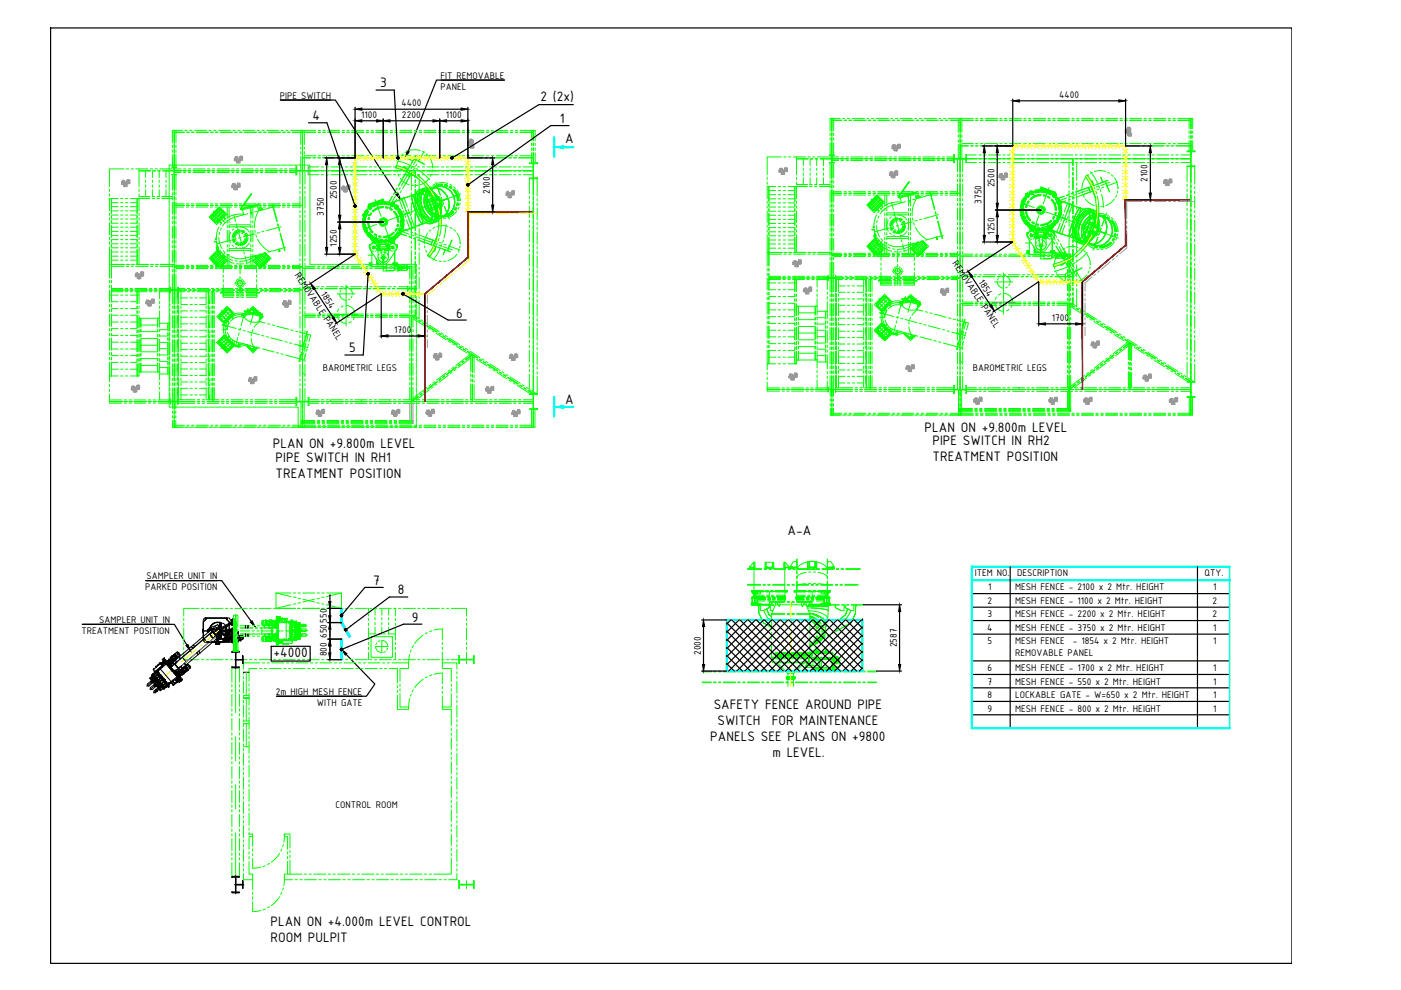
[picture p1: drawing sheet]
<svg xmlns="http://www.w3.org/2000/svg" width="297mm" height="210mm" viewBox="0 0 297 210" stroke-linecap="round" stroke-linejoin="round" font-family="sans-serif">
<defs><g id="words">
<g font-size="3.1">
<text x="80.6" y="18.5">3</text>
<text x="114.6" y="21.5">2 (2x)</text>
<text x="66.2" y="25.5">4</text>
<text x="118.7" y="26.1">1</text>
<text x="119.9" y="30.3">A</text>
<text x="96.7" y="67.4">6</text>
<text x="74" y="74.7">5</text>
<text x="119.9" y="85.6">A</text>
<text x="57.8" y="95">PLAN ON +9.800m LEVEL</text>
<text x="196" y="91.7">PLAN ON +9.800m LEVEL</text>
<text x="197.7" y="94.4">PIPE SWITCH IN RH2</text>
<text x="58.4" y="98">PIPE SWITCH IN RH1</text>
<text x="58.4" y="101.4">TREATMENT POSITION</text>
<text x="197.7" y="97.8">TREATMENT POSITION</text>
<text x="167" y="113.5">A-A</text>
<text x="79.1" y="124">7</text>
<text x="84.3" y="126">8</text>
<text x="87.3" y="131.8">9</text>
<text x="58" y="139.4">+4000</text>
<text x="151.3" y="150.3">SAFETY FENCE AROUND PIPE</text>
<text x="152.1" y="153.7">SWITCH</text>
<text x="163.6" y="153.7">FOR MAINTENANCE</text>
<text x="150.6" y="157.1">PANELS SEE PLANS ON +9800</text>
<text x="163.8" y="160.5">m LEVEL.</text>
<text x="57.4" y="196.3">PLAN ON +4.000m LEVEL CONTROL</text>
<text x="57.4" y="199.8">ROOM PULPIT</text>
</g>
<g font-size="2.2">
<text x="93.4" y="16.7">FIT REMOVABLE</text>
<text x="59.3" y="21">PIPE SWITCH</text>
<text x="85.1" y="22.5">4400</text>
<text x="93.4" y="19.1">PANEL</text>
<text x="224.6" y="20.8">4400</text>
<text x="76.6" y="25">1100</text>
<text x="85.2" y="25">2200</text>
<text x="94.5" y="25">1100</text>
<text x="103.9" y="41.1" transform="rotate(-90 103.9 41.1)">2100</text>
<text x="210.8" y="39.8" transform="rotate(-90 210.8 39.8)">2500</text>
<text x="243.3" y="38.5" transform="rotate(-90 243.3 38.5)">2100</text>
<text x="68.6" y="45.8" transform="rotate(-90 68.6 45.8)">3750</text>
<text x="71.4" y="42.3" transform="rotate(-90 71.4 42.3)">2500</text>
<text x="208.1" y="43.2" transform="rotate(-90 208.1 43.2)">3750</text>
<text x="71.4" y="52.3" transform="rotate(-90 71.4 52.3)">1250</text>
<text x="210.8" y="49.8" transform="rotate(-90 210.8 49.8)">1250</text>
<text x="62.5" y="58.4" transform="rotate(57 62.5 58.4)">REMOVABLE PANEL</text>
<text x="201.9" y="55.8" transform="rotate(57 201.9 55.8)">REMOVABLE PANEL</text>
<text x="207.4" y="59.9" transform="rotate(57 207.4 59.9)">1854</text>
<text x="68" y="62.4" transform="rotate(57 68 62.4)">1854</text>
<text x="83.6" y="70.6">1700</text>
<text x="223" y="68.1">1700</text>
<text x="68.4" y="78.7">BAROMETRIC LEGS</text>
<text x="206.3" y="78.7">BAROMETRIC LEGS</text>
<text x="30.8" y="125.2">PARKED POSITION</text>
<text x="31" y="122.8">SAMPLER UNIT IN</text>
<text x="206.7" y="122.1">ITEM NO.</text>
<text x="209.5" y="125.2">1</text>
<text x="215.2" y="125.2">MESH FENCE - 2100 x 2 Mtr. HEIGHT</text>
<text x="215.7" y="122.2">DESCRIPTION</text>
<text x="255.4" y="122.1">QTY.</text>
<text x="257.2" y="125.2">1</text>
<text x="209.4" y="128">2</text>
<text x="209.4" y="130.9">3</text>
<text x="215.2" y="128">MESH FENCE - 1100 x 2 Mtr. HEIGHT</text>
<text x="215.2" y="130.9">MESH FENCE - 2200 x 2 Mtr. HEIGHT</text>
<text x="257.1" y="128">2</text>
<text x="257.1" y="130.9">2</text>
<text x="17.3" y="134.5">TREATMENT POSITION</text>
<text x="21" y="132.1">SAMPLER UNIT IN</text>
<text x="69.3" y="135.3" transform="rotate(-90 69.3 135.3)">650550</text>
<text x="190.1" y="137.2" transform="rotate(-90 190.1 137.2)">2587</text>
<text x="209.3" y="133.7">4</text>
<text x="209.4" y="136.6">5</text>
<text x="215.2" y="133.7">MESH FENCE - 3750 x 2 Mtr. HEIGHT</text>
<text x="215.2" y="136.6">MESH FENCE</text>
<text x="227.4" y="136.6">- 1854 x 2 Mtr. HEIGHT</text>
<text x="257.2" y="133.7">1</text>
<text x="257.2" y="136.6">1</text>
<text x="69.3" y="139.2" transform="rotate(-90 69.3 139.2)">800</text>
<text x="148.6" y="138.9" transform="rotate(-90 148.6 138.9)">2000</text>
<text x="209.4" y="142.3">6</text>
<text x="215.2" y="142.3">MESH FENCE - 1700 x 2 Mtr. HEIGHT</text>
<text x="215.2" y="139.1">REMOVABLE PANEL</text>
<text x="257.2" y="142.3">1</text>
<text x="58.5" y="147.3">2m HIGH MESH FENCE</text>
<text x="67.2" y="149.7">WITH GATE</text>
<text x="209.4" y="145.2">7</text>
<text x="209.4" y="148">8</text>
<text x="215.2" y="148">LOCKABLE GATE - W=650 x 2 Mtr. HEIGHT</text>
<text x="215.2" y="145.2">MESH FENCE - 550 x 2 Mtr. HEIGHT</text>
<text x="257.2" y="145.2">1</text>
<text x="257.2" y="148">1</text>
<text x="209.4" y="150.9">9</text>
<text x="215.2" y="150.9">MESH FENCE - 800 x 2 Mtr. HEIGHT</text>
<text x="257.2" y="150.9">1</text>
<text x="71.1" y="171.2">CONTROL ROOM</text>
</g>
<g font-size="2.2" fill="#ff0">
<text x="75.5" y="34.2">XXXXXXXXXXXXXXXX</text>
<text x="76" y="35.5" transform="rotate(-90 76 35.5)">X</text>
<text x="214.9" y="31.7">XXXXXXXXXXXXXXXX</text>
<text x="215.4" y="34.3" transform="rotate(-90 215.4 34.3)">X</text>
<text x="215.4" y="32.9" transform="rotate(-90 215.4 32.9)">X</text>
<text x="76" y="36.9" transform="rotate(-90 76 36.9)">X</text>
<text x="76" y="46.9" transform="rotate(-90 76 46.9)">XXXXXXX</text>
<text x="99.9" y="45.3" transform="rotate(-90 99.9 45.3)">XXXXXXXX</text>
<text x="215.4" y="44.3" transform="rotate(-90 215.4 44.3)">XXXXXXX</text>
<text x="239.4" y="42.7" transform="rotate(-90 239.4 42.7)">XXXXXXXX</text>
<text x="214" y="51.4" transform="rotate(56 214 51.4)">X</text>
<text x="214.7" y="52.6" transform="rotate(57 214.7 52.6)">X</text>
<text x="215.4" y="51.5" transform="rotate(-90 215.4 51.5)">XXXXX</text>
<text x="215.5" y="53.8" transform="rotate(56 215.5 53.8)">X</text>
<text x="74.5" y="54" transform="rotate(58 74.5 54)">X</text>
<text x="75.3" y="55.2" transform="rotate(57 75.3 55.2)">X</text>
<text x="76" y="54" transform="rotate(-90 76 54)">XXXXX</text>
<text x="76.1" y="56.4" transform="rotate(58 76.1 56.4)">X</text>
<text x="76.8" y="57.6" transform="rotate(56 76.8 57.6)">X</text>
<text x="77.7" y="58.8" transform="rotate(57 77.7 58.8)">X</text>
<text x="78.5" y="60" transform="rotate(56 78.5 60)">XX</text>
<text x="216.3" y="55" transform="rotate(57 216.3 55)">XX</text>
<text x="217.9" y="57.4" transform="rotate(58 217.9 57.4)">X</text>
<text x="218.7" y="58.6" transform="rotate(56 218.7 58.6)">X</text>
<text x="80.8" y="63">XXXXX</text>
<text x="87.9" y="63">X</text>
<text x="220.2" y="60.5">XXXXX</text>
<text x="227.4" y="60.5">X</text>
</g>
</g></defs>
<!-- layer: 5 -->
<g fill="none" stroke="#000" stroke-width=".25">
<path d="M79.7 19.1h3.9l.8 14.1M93.5 17h13.4h-14.3l-6.1 15.1M65.4 26h3.9l5.9 17.4M69.3 34.9v17.6M70.2 21.2h-10.7h11.6l13 19.9M72 34.9v10.7M75.3 22.7v10.8h-6.5M76.7 23.2h21.1M76.7 25.6h3.2M81.3 25.2v8.3M82.7 25.6h9.1M93.2 25.2v8.3"/>
<path d="M94.7 25.6h3.1M99.2 22.7v10.8h5.7M104.5 34.9v8.6M120.7 26.6h-3.9l-17.4 12.5M121.6 22.2h-7.3l-18.3 11.2M208.7 32.4v17.5M211.4 32.4v10.7M214.7 21v9.9h-6.4M216.1 21.4h21.1M238.6 21v9.9h5.7M243.9 32.4v8.5M68.8 53.9h6.5l-9.8 6.4"/>
<path d="M71.6 47.1h9.7M72 48.5v4M78 58.3l-1 17h-3.9M99.2 44.9h5.7M206.1 58.7l3.9 6.1M208.3 51.3h6.4l-9.8 6.4M211 44.5h9.7M211.4 46v3.9M229.5 59.7v9.4M238.6 42.4h5.7M66.6 61.3l4 6M71 68.7l9.8-6.4v9.3"/>
<path d="M82.3 71.2h6.3M85.7 62.4l9.3 5.5h3.9M90.1 62.3v9.3M210.5 66.2l9.7-6.5v9.4M221.7 68.7h6.4M36 132.4h-18.5h19.5l2.6 4.4M46 123.1h-15.1h16.1l6.3 8.6M69.5 129h2.9M69.5 132h2.9M69.5 135.5h2.9M69.5 139.9h2.9M69.9 126.1v1.5"/>
<path d="M69.9 129v6.5M69.9 136.9v1.5M73.4 138.7l6.1 6.3-1.8 2.6h-19.1h18.2M81.3 124.5h-3.9l-4.8 5.8M86.5 126.6h-3.9l-9.1 6.8M89.5 132.3h-3.9l-13 5.3M148.8 131.4h5.3M149.2 132.8v8.1M183 128.2h8.1M190.7 129.7v11.2M148.8 142.3h5.3M185.9 142.3h5.2"/>
</g>
<g fill="#000" stroke="#000" stroke-width=".21">
<path d="M69.3 33.5l.2 1.4h-.5zM72 33.5l.3 1.4h-.5zM75.3 23.2l1.4-.3v.5zM75.3 25.6l1.4-.2v.5zM79.9 25.4l1.4 .2-1.4 .3zM81.3 25.6l1.4-.2v.5zM86.3 32l.5 .2-.8 1.2zM91.8 25.4l1.4 .2-1.4 .3zM93.2 25.6l1.5-.2v.5zM97.8 22.9l1.4 .3-1.4 .2zM97.8 25.4l1.4 .2-1.4 .3zM104.5 33.5l.2 1.4h-.5z"/>
<path d="M208.7 30.9l.2 1.5h-.4zM211.4 30.9l.3 1.5h-.5zM214.7 21.4l1.4-.2v.4zM237.2 21.2l1.4 .2-1.4 .2zM243.9 30.9l.2 1.5h-.5zM69 52.5h.5l-.2 1.4zM71.8 45.6h.5l-.3 1.5zM72 47.1l.3 1.4h-.5zM71.8 52.5h.5l-.3 1.4zM83.9 41.2l.4-.3 .6 1.4zM104.2 43.5h.5l-.2 1.4zM205.3 57.5l1 1.1-.4 .2z"/>
<path d="M208.5 49.9h.4l-.2 1.4zM211.2 43.1h.5l-.3 1.4zM211.4 44.5l.3 1.5h-.5zM211.2 49.9h.5l-.3 1.4zM243.6 40.9h.5l-.2 1.5zM65.8 60.1l1.1 1-.5 .3zM70.4 67.4l.4-.2 .6 1.3zM80.8 71.2l1.5-.2v.5zM88.6 71l1.5 .2-1.5 .3zM209.9 64.9l.3-.3 .6 1.4zM220.2 68.7l1.5-.2v.4zM228.1 68.5l1.4 .2-1.4 .2z"/>
<path d="M39.4 136.9l.4-.2 .6 1.3zM53.1 131.9l.3-.3 .7 1.3zM69.7 127.6h.5l-.3 1.4zM69.9 132l.3 1.4h-.5zM69.9 135.5l.3 1.4h-.5zM69.7 138.4h.5l-.3 1.5zM69.7 130.6h.5l-.3 1.4zM72.4 137.7l1.1 .9-.3 .3zM149.2 131.4l.2 1.4h-.5zM190.7 128.2l.3 1.5h-.5zM148.9 140.9h.5l-.2 1.4zM190.5 140.9h.5l-.3 1.4z"/>
<path d="M84.2 33.3l-.1 .2h.3zM84.1 33.5h.3l-.2 .2zM84.4 33.5l-.2 .2h.2z"/>
<path d="M84.4 33.5v.2h.2zM84.4 33.5h.2v.2z"/>
<path d="M84.6 33.3l-.2 .2h.2zM84.4 33.2l.2 .1-.2 .2zM84.2 33.3l.2 .2v-.3z"/>
<path d="M95.6 33.3v.2h.2zM95.6 33.5h.2l-.2 .2zM95.8 33.5l-.2 .2h.2z"/>
<path d="M95.8 33.5v.2h.2zM95.8 33.5h.3l-.1 .2z"/>
<path d="M96 33.3l-.2 .2h.3zM95.8 33.2l.2 .1-.2 .2zM95.6 33.3l.2 .2v-.3z"/>
<path d="M99 39l-.1 .2h.3zM98.9 39.2h.3l-.2 .2zM99.2 39.2l-.2 .2 .2 .1z"/>
<path d="M99.2 39.2v.3l.2-.1zM99.2 39.2h.3l-.1 .2z"/>
<path d="M99.4 39l-.2 .2h.3zM99.2 38.9l.2 .1-.2 .2zM99 39l.2 .2v-.3z"/>
<path d="M75.1 43.5l-.1 .2h.3zM75 43.7h.3l-.2 .2zM75.3 43.7l-.2 .2h.2z"/>
<path d="M75.3 43.7v.2h.2zM75.3 43.7h.2v.2z"/>
<path d="M75.5 43.5l-.2 .2h.2zM75.3 43.4l.2 .1-.2 .2zM75.1 43.5l.2 .2v-.3z"/>
<path d="M77.9 57.9l-.1 .2h.2zM77.8 58.1h.2l-.1 .2zM78 58.1l-.1 .2h.1z"/>
<path d="M78 58.1v.2h.2zM78 58.1h.3l-.1 .2z"/>
<path d="M78 58.1h.3l-.1-.2zM78 57.8l.2 .1-.2 .2zM77.9 57.9l.1 .2v-.3z"/>
<path d="M85.3 62.1l-.1 .2h.2zM85.2 62.3h.2l-.1 .2zM85.4 62.3l-.1 .2 .1 .1z"/>
<path d="M85.4 62.3v.3l.2-.1zM85.4 62.3h.3l-.1 .2z"/>
<path d="M85.6 62.1l-.2 .2h.3zM85.4 62l.2 .1-.2 .2zM85.3 62.1l.1 .2v-.3z"/>
<path d="M72.2 130.3v.2h.2zM72.2 130.5h.2l-.2 .1zM72.2 130.6l.2 .1v-.2z"/>
<path d="M72.2 137.5v.2h.2zM72.2 137.7h.2l-.2 .2zM72.4 137.7l-.2 .2 .2 .1z"/>
<path d="M72.4 130.5v.2l.2-.1zM72.4 130.5h.3l-.1 .1z"/>
<path d="M72.4 137.7v.3l.2-.1zM72.4 137.7h.3l-.1 .2z"/>
<path d="M72.6 130.3l-.2 .2h.3zM72.4 130.2l.2 .1-.2 .2zM72.2 130.3l.2 .2v-.3z"/>
<path d="M72.6 137.5l-.2 .2h.3zM72.4 137.5h.2l-.2 .2zM72.2 137.5l.2 .2v-.2z"/>
<path d="M73.1 133.4l-.1 .1h.3zM73 133.5h.3l-.2 .2zM73.3 133.5l-.2 .2 .2 .1z"/>
<path d="M73.3 133.5v.3l.2-.1zM73.3 133.5h.2v.2z"/>
<path d="M73.3 133.5h.2v-.1zM73.3 133.3l.2 .1-.2 .1zM73.1 133.4l.2 .1v-.2z"/>
</g>
<!-- layer: 4A -->
<g fill="none" stroke="#0f0" stroke-width=".21">
<path d="M26.3 35.8h-3.1v3.8M26.8 35.8h.5M27.8 35.8h.5M28.8 35.8h2.5M29.5 36.2h2.4M29.5 35.8v3.8M30.9 36.2v1.5M30.9 38.2v.5M30.9 39.2v.5M31.8 35.8h.6M32.3 36.2v1.5M32.3 38.2v.5"/>
<path d="M32.3 39.2v.5M32.4 36.2h.5M32.9 35.8h.5M33.5 36.2h.5M33.8 36.2v1.5M33.8 38.2v.5M33.8 39.2v.5M33.9 35.8h4.5M34.5 36.2h3.9M34.5 36.2h5.9M35.2 36.2v1.5M35.2 38.2v.5"/>
<path d="M35.2 39.2v.5M35.9 35.6v.2M35.9 35.9v.1M35.9 36.2v.6M35.9 36.9v.1M35.9 37.2v.1M35.9 37.4v.7M35.9 38.2v.1M35.9 38.4v.2M35.9 38.7v.6M35.9 39.5v.1M35.9 39.7v.1"/>
<path d="M35.9 40v.6M36.4 35.4h1.1l-.5 .1v1.5h.5h-1.1h.5v-1.5zM36.5 35h-.6v.5M36.5 30.8v.5M36.5 31.8v.5M36.5 32.8v2.6M36.5 37v3.3M36.6 35h.1M36.8 35h.2M36.9 27.6v8.3M36.9 36.4v.6M36.9 37v3.3"/>
<path d="M37 27.6v2.7M37 30.8v.5M37 31.8v.5M37 32.8v2.6M37 37v3.3M37 36.6h1.4M37 28.1h2.1M37 28h2.1M37.1 35h.6M37.3 27.6v2.7M37.3 30.8v.5M37.3 31.8v.5"/>
<path d="M37.3 32.8v2.6M37.3 37v3.3M37.9 35h.1M38.1 35h.1M38.4 35h.6M38.7 27.6h-2.2v2.7M38.9 36.2h.5M38.9 35.8h.5M38.9 36.6h.5M39.1 35h.2M39.2 27.6h.5M39.4 35h.1"/>
<path d="M39.6 28.1h.5M39.6 28h.5M39.6 35h.7M39.9 36.2h.5M39.9 35.8h.5M39.9 36.6h.5M40.2 27.6h.5M40.4 35h.1M40.6 28.1h.5M40.6 28h.5M40.7 35h.1M40.9 35h.6"/>
<path d="M41 36.2h2.5M41 36.2h4.5M41 35.8h2.5M41 36.6h2.5M41.2 27.6h2.6M41.6 28.1h2.6M41.6 28h2.6M41.7 35h.1M41.9 35h.2M42.2 35h.6M42.9 35h.2M43.2 35h.1"/>
<path d="M43.4 35h.7M44 36.2h.5M44 35.8h.5M44 36.6h.5M44.2 35h.1M44.3 27.6h.5M44.5 35h.1M44.7 28.1h.5M44.7 28h.5M44.7 35h.7M45 36.2h.5M45 35.8h.5"/>
<path d="M45 36.6h.5M45.3 27.6h.5M45.5 35h.1M45.7 28.1h.5M45.7 28h.5M45.8 35h.1M46 36.2h2.6M46 36.2h4.6M46 35.8h2.6M46 36.6h2.6M46 35h.7M46.3 27.6h2.6"/>
<path d="M46.7 28.1h2.5M46.7 28h2.5M46.8 35h.1M47 35h.2M47.3 35h.6M48.1 35h.1M48.3 35h.1M48.6 35h.6M49.1 36.2h.5M49.1 35.8h.5M49.1 36.6h.5M49.3 35h.2"/>
<path d="M49.4 27.6h.5M49.6 35h.1M49.8 28.1h.5M49.8 28h.5M49.8 35h.7M50.1 36.2h.5M50.1 35.8h.5M50.1 36.6h.5M50.4 27.6h.5M50.6 35h.1M50.8 28.1h.5M50.8 28h.5"/>
<path d="M50.9 35h.1M51.1 35h.6M51.2 36.2h2.5M51.2 36.2h4.5M51.2 35.8h2.5M51.2 36.6h2.5M51.4 27.6h2.6M51.8 28.1h2.6M51.8 28h2.6M51.9 35h.1M52.1 35h.2M52.4 35h.6"/>
<path d="M53.1 35h.2M53.4 35h.1M53.7 35h.6M54.2 36.2h.5M54.2 35.8h.5M54.2 36.6h.5M54.4 35h.1M54.5 27.6h.5M54.7 35h.1M54.9 28.1h.5M54.9 28h.5M54.9 35h.7"/>
<path d="M55.2 36.2h.5M55.2 35.8h.5M55.2 36.6h.5M55.5 27.6h.5M55.7 35h.1M55.9 28.1h.5M55.9 28h.5M55.9 35h.2M56.2 35h.6M56.2 36.2h2.6M56.2 36.2h4.6M56.2 35.8h2.6"/>
<path d="M56.2 36.6h2.6M56.5 27.6h2.6M56.9 28.1h2.6M56.9 28h2.6M57 35h.1M57.2 35h.1M57.5 35h.6M58.3 35h.1M58.5 35h.1M58.8 35h.6M59.3 36.2h.5M59.3 35.8h.5"/>
<path d="M59.3 36.6h.5M59.5 35h.2M59.6 27.6h.5M59.8 35h.1M60 28.1h.5M60 28h.5M60 35h.7M60.3 36.2h.5M60.3 35.8h.5M60.3 36.6h.5M60.6 27.6h.5M60.8 35h.1"/>
<path d="M61 28.1h.5M61 28h.5M61.1 35h.1M61.3 35h.6M61.4 36.2h1.4M61.4 36.2h6.6M61.4 35.8h1.4M61.4 36.6h1.4M61.6 27.6h5.3M62 28.1h4.9M62 28h4.9M62.1 35h.1"/>
<path d="M62.3 35h.2M62.6 35h.6M62.8 37h.1h-.1M62.8 35.4v1.6M62.9 35.4h-.1h.1v.6l.2 .2M63.3 35h.2M63.6 36.2v2.8M63.6 39.5v.5M63.6 35h.1M63.8 27.6v3M63.8 31.2v.5M63.8 32.2v.5"/>
<path d="M63.8 33.2v3M63.9 35h.6M64.1 27.6v3M64.1 31.2v.5M64.1 32.2v.5M64.1 33.2v3M64.1 36.2v2.8M64.1 39.5v.5M64.1 33.5h1.9M64.1 30.8v.9M64.1 31.8v7.7M64.1 39.5v1"/>
<path d="M64.1 33.4h1.7M64.5 33h2.4M64.5 27.6v3M64.5 31.2v.5M64.5 32.2v.5M64.5 33.2v3M64.6 35h.1M64.7 36.2v2.8M64.7 39.5v.5M64.9 35h.1M65.1 35h.6v.6M65.2 36.2h-2.1h2.1"/>
<path d="M65.2 36.2l-2.2 .1-.1 .7M65.5 36.2h2.1M65.5 35.4h2.1M65.5 37h2.1M65.7 35.8v.1M65.7 36v.2M65.7 36.3v.7M65.7 37.1v.1M65.7 37.3v.2M65.7 37.6v.6M65.7 38.4v.1M65.7 38.6v.1"/>
<path d="M65.7 38.9v.6M65.7 39.6v.2M65.7 39.9v.1M66.3 33.4h.5M66.5 33.5h.5M67.3 33.4h.5M67.5 33h.5M67.5 27.6h.5M67.5 28.1h.5M67.5 28h.5M67.5 33.5h.5M68.1 36.2h.5"/>
<path d="M68.1 36.2h5M68.1 35.4h.5M68.1 37h.5M68.3 33.4h2.6M68.5 33h.5M68.5 27.6h.5M68.5 28.1h.5M68.5 28h.5M68.5 33.5h2.5M69.1 36.2h.6M69.1 35.4h.6M69.1 37h.6"/>
<path d="M69.5 33h2.5M69.5 27.6h2.5M69.5 28.1h2.5M69.5 28h2.5M70.2 36.2h2.5M70.2 35.4h2.5M70.2 37h2.5M71.4 33.4h.5M71.6 33.5h.5M72.4 33.4h.5M72.5 33h.5M72.5 27.6h.5"/>
<path d="M72.5 28.1h.5M72.5 28h.5M72.6 33.5h.5M73.2 36.2h.5M73.2 36.2h5M73.2 35.4h.5M73.2 37h.5M73.4 33.4h1.7M73.5 33h.6M73.5 27.6h.6M73.5 28.1h.6M73.5 28h.6"/>
<path d="M73.6 33.5h1.5M74.2 36.2h.5M74.2 35.4h.5M74.2 37h.5M74.6 33h2.5M74.6 27.6h2.5M74.6 28.1h2.5M74.6 28h2.5M75.2 36.2h2.6M75.2 35.4h2.6M75.2 37h2.6M77.7 33h.5"/>
<path d="M77.7 27.6h.5M77.7 28.1h.5M77.7 28h.5M78.3 36.2h.5M78.3 36.2h4.9M78.3 35.4h.5M78.3 37h.5M78.7 33h.5M78.7 27.6h.5M78.7 28.1h.5M78.7 28h.5M79.3 36.2h.5"/>
<path d="M79.3 35.4h.5M79.3 37h.5M79.7 33h2.5M79.7 27.6h2.5M79.7 28.1h2.5M79.7 28h2.5M80.3 36.2h2.6M80.3 35.4h2.6M80.3 37h2.6M82.7 33h.5M82.7 27.6h.5M82.7 28.1h.5"/>
<path d="M82.7 28h.5M83.4 36.2h.5M83.4 36.2h5M83.4 35.4h.5M83.4 37h.5M83.7 33h.6M83.7 27.6h.6M83.7 28.1h.6M83.7 28h.6M84.1 34.1l2.7 .9M84.1 36l.2 .5M84.2 39.9l-.3 .4"/>
<path d="M84.2 39.9l-.2 .4M84.4 37l.2 .4M84.4 36.2h.5M84.4 35.4h.5M84.4 37h.5M84.8 33h2.5M84.8 27.6h2.5M84.8 28.1h2.5M84.8 28h2.5M84.9 33.3a3.4 3.4 0 0 0-.8 2.3M84.9 37.8a3.2 3.2 0 0 0 1.9 1.4M84.9 39.8l-.3 .4"/>
<path d="M85.4 36.2h2.6M85.4 35.4h2.6M85.4 37h2.6M85.5 32.6l-.4 .3M85.5 35.3l1 .6zM85.9 36.9l.9 .5M85.9 36.9l1 .5-.9 1.5M86 36.8l-1.6 2.6M86 38.9l-.6 1.1M86.2 36.5l2.2 1.1zM86.3 35.9l-2.3-.8-.1 .5 2.1 .7M86.3 32.1l-.4 .2"/>
<path d="M86.4 37.1l-1.3 2.3M86.5 36.5l.4 .3M86.5 35.9l-.3 .4M86.5 33.6l1 .6zM86.8 36.1l.4 .2M86.8 31.9a4.1 4.1 0 0 1 2.3 0M86.9 36.3l-.3 .4M87 35l-.3 .4M87.2 34.5l.9-1.4-3.6 6.4M87.2 37v3.4M87.2 39.3h.5M87.3 35.2l.4 .2"/>
<path d="M87.3 37l.5 .3M87.3 36.6l-1.3 2.3M87.4 35.4l-.3 .4M87.6 36.5l.5 .3M87.8 33h.6M87.8 27.6h.6M87.8 28.1h.6M87.8 28h.6M87.9 35.7l-.3 .5M87.9 33.7l2 1.1-2.1-1.1M88 38.1v.6M88 39.2v.5"/>
<path d="M88.1 36.2v1.4M88.2 35.7l.4 .2M88.2 37.6a10.6 10.6 0 0 1 3.6 4.3M88.4 34.8l-.3 .5M88.5 37.1a11.5 11.5 0 0 1 3.8 4.6M88.5 36.2h.5l2.1 1.9M88.5 36.2h4.9M88.5 35.4h.5M88.5 37h.5M88.7 33.1l-1.1 1.8M88.7 39.3h-.5M88.9 33h.5"/>
<path d="M88.9 27.6h.5M88.9 28.1h.5M88.9 28h.5M88.9 37v3.9M89.5 36.2h.5M89.5 35.4h.5M89.5 37h.5M89.5 32.1l.5 .2M89.9 33h2.5M89.9 27.6h2.5M89.9 28.1h2.5M89.9 28h2.5"/>
<path d="M89.9 32.1l-1.3 2.3M90 39.9l-1.1 .4M90 40l-1.1 .3M90.4 32.6l.3 .3M90.5 36.2h2.6M90.5 35.4h2.6M90.5 37h2.6M91 33.3a3.4 3.4 0 0 1 .8 2.3M91 37.8a3.2 3.2 0 0 1-1.9 1.4M91.3 40l-.5 .3M91.3 40a2.62 2.62 0 0 1 3.1 1M91.3 40a2.92 2.92 0 0 1 3.7 2.1"/>
<path d="M91.3 40l-.3 .1M91.4 39.6l-.4 .3M91.5 37l-.3 .4M91.7 36l-.1 .5M91.8 35.6h.1M92 39.7l-.4 .3M92 39.8a2.83 2.83 0 0 1 2.3 1.2M92 39.8l-1.1 .5M92 39.8a3.3 3.3 0 0 1 3 2.3M92.1 39.7l-.4 .2M92.2 39.1l-.4 .2M92.3 39.6l-1 .4"/>
<path d="M92.3 39.7l-9.9 3.6M92.4 38.7l1 2.7M92.5 39.6a3 3 0 0 1 3 1M92.5 39.6a3.1 3.1 0 0 0-2 4.1l-.2 .1 .3-.1M92.5 39.6a2.86 2.86 0 0 0-2.1 2.9M92.5 39.6a3.2 3.2 0 0 1 3.8 2.5 3.2 3.2 0 0 1-2.6 3.7 3.3 3.3 0 0 1-2.5-1M92.5 38.9l.9 2.4M92.6 38.9a3.4 3.4 0 0 1 2.4 0M92.7 39.5l-.4 .2M92.7 39.5l-.4 .1M92.9 33h.5M92.9 27.6h.5"/>
<path d="M92.9 28.1h.5M92.9 28h.5M93 39.5h-.5M93.1 39.5h-.5M93.5 39.5a3.2 3.2 0 0 1 2.7 2.2M93.6 36.2h.5M93.6 36.2h5M93.6 35.4h.5M93.6 37h.5M93.7 39.5a3.5 3.5 0 0 1 2.5 2.2M93.8 39.2a3.1 3.1 0 0 0-2.3 1 3.1 3.1 0 0 1 2.3-1 3.1 3.1 0 0 0-2.3 1 3.1 3.1 0 0 1 2.3-.9M93.8 39.3a3.1 3.1 0 0 0-2.3 1"/>
<path d="M93.8 39a3.6 3.6 0 0 0-2.5 1M93.8 39.1a3.1 3.1 0 0 0-2.4 1M94 33h.5M94 27.6h.5M94 28.1h.5M94 28h.5M94.3 39.3l.5 .2M94.3 39.4l.5 .1M94.3 39.2l.5 .1M94.3 39.2l.5 .2zM94.3 39.1l.6 .1M94.6 36.2h.5"/>
<path d="M94.6 35.4h.5M94.6 37h.5M95 33h2.5M95 27.6h2.5M95 28.1h2.5M95 28h2.5M95.2 39.7l.4 .3M95.3 39.5l.5 .3M95.3 39.5l.4 .3-.4-.2M95.4 39.4l.5 .3M95.4 39.1l.4 .2M95.6 36.2h2.6"/>
<path d="M95.6 35.4h2.6M95.6 37h2.6M95.7 39.9l-.4-.3 .4 .3M96.2 39.6l.4 .3M98 33h.5M98 27.6h.5M98 28.1h.5M98 28h.5M98.7 36.2h.5M98.7 36.2h4.9M98.7 35.4h.5M98.7 37h.5"/>
<path d="M99 33h.5M99 27.6h.5M99 28.1h.5M99 28h.5M99.5 33.5h2.7M99.5 33.4h2.9M99.7 36.2h.5M99.7 35.4h.5M99.7 37h.5M100 33h2.6M100 27.6h2.6M100 28.1h2.6"/>
<path d="M100 28h2.6M100.7 36.2h2.6M100.7 35.4h2.6M100.7 37h2.6M102.8 33.5h.5M102.9 33.4h.5M103.1 33h.5M103.1 27.6h.5M103.1 28.1h.5M103.1 28h.5M103.8 36.2h.5M103.8 36.2h4.9"/>
<path d="M103.8 33.5h.5M103.8 35.4h.5M103.8 37h.5M103.9 33.4h.6M104.2 33h.5M104.2 27.6h.5M104.2 28.1h.5M104.2 28h.5M104.8 36.2h.5M104.8 33.5h2.5M104.8 35.4h.5M104.8 37h.5"/>
<path d="M105 33.4h2.5M105.2 33h2.5M105.2 27.6h2.5M105.2 28.1h2.5M105.2 28h2.5M105.8 36.2h2.6M105.8 35.4h2.6M105.8 37h2.6M107.8 33.5h.5M108 33.4h.5M108.2 33h.5M108.2 27.6h.5"/>
<path d="M108.2 28.1h.5M108.2 28h.5M108.9 33.5h.5M108.9 36.2h.5M108.9 36.2h4.2M108.9 35.4h.5M108.9 37h.5M109.1 33.4h.5M109.2 33h.5M109.2 27.6h.5M109.2 28.1h.5M109.2 28h.5"/>
<path d="M109.9 33.5h3.1M109.9 36.2h.5M109.9 35.4h.5M109.9 37h.5M110.1 33.4h2.9M110.3 33h2.4M110.3 27.6h3.2v2.2M110.3 28.1h2.7M110.3 28h2.7M110.9 36.2h2.1M110.9 35.4h2.1M110.9 37h2.1"/>
<path d="M112.2 37.9h1.7M112.2 37.9v3.2M112.7 27.6v2.2M112.7 30.4v.5M112.7 31.4v.5M112.7 32.4v2.1M113 35.4h.1M113 27.6v2.2M113 30.4v.5M113 31.4v.5M113 32.4v2.1M113 37.9v3.5"/>
<path d="M113.1 35.4h.1M113.1 37.6l.8 .1M113.1 27.6v2.2M113.1 30.3v.6M113.1 31.3v.6M113.1 32.3v9.1M113.5 30.4v.5M113.5 31.4v.5M113.5 32.4v2.1M113.9 34.5h-1.7v.2l.8 .1v2.8l-.8 .1v.2M113.9 37.7v.2zM113.9 34.7v-.2v.2v-.2v.2l-.8 .1"/>
<path d="M113.9 37.9v3.7M162.7 37.5v.6M162.7 38.6v.5M162.7 39.6v2.5M162.7 39.5h1.8M163 39.5v3.2M165 39.5h.5M165.7 33.3h-3v3.7M166 39.5h.6M166.2 33.3h.5M167.1 39.5h4.1M167.2 33.3h.5"/>
<path d="M168.2 33.3h2.6M168.5 39.5v3.2M168.9 33.7h2.4M168.9 33.3v3.7M168.9 37.5v.6M168.9 38.6v.5M168.9 39.6v2.5M168.9 39.1h2.3M168.9 39.2h2.3M170.3 33.7v1.4M170.3 35.6v.6M170.3 36.7v.5"/>
<path d="M170.3 37.7v1.4M171.3 33.3h.5M171.7 39.5h.5M171.7 39.1h.5M171.7 39.2h.5M171.8 33.7v1.4M171.8 35.6v.6M171.8 36.7v.5M171.8 37.7v1.4M171.8 33.7h.6M172.3 33.3h.5M172.7 39.5h.5"/>
<path d="M172.7 39.1h.5M172.7 39.2h.5M172.9 33.7h.5M173.2 33.7v1.4M173.2 35.6v.6M173.2 36.7v.5M173.2 37.7v1.4M173.3 33.3h3M173.7 39.5h2.3M173.7 39.1h2.3M173.7 39.2h2.3M173.9 33.7h2.4"/>
<path d="M173.9 33.7h6M174.6 33.7v1.4M174.6 35.6v.6M174.6 36.7v.5M174.6 37.7v1.4M175.8 32.9h1.1h-.5v1.6h.5h-1.1h.5v-1.6zM176 28.2v.5M176 29.3v.5M176 30.3v2.6M176 34.5v3.3M176 38.3v.5M176 39.3v.5"/>
<path d="M176.3 25.1v2.6M176.3 28.2v.5M176.3 29.3v.5M176.3 30.3v2.6M176.3 34.5v3.3M176.3 38.3v.5M176.3 39.3v.5M176.4 25.1v8.3M176.4 33.9v.5M176.4 34.5v3.3M176.4 38v.8M176.4 39v.8"/>
<path d="M176.4 25.5h2.1M176.4 33.7h1.4M176.4 33.3h1.4M176.4 34h1.4M176.8 25.1v2.6M176.8 28.2v.5M176.8 29.3v.5M176.8 30.3v2.6M176.8 34.5v3.3M176.8 38.3v.5M176.8 39.3v.5M178.1 25.1h-2.1v2.6"/>
<path d="M178.3 33.7h.5M178.3 33.3h.5M178.3 34h.5M178.6 25.1h.5M179 25.5h.5M179.4 33.7h.5M179.4 33.3h.5M179.4 34h.5M179.6 25.1h.5M180 25.5h.5M180.4 33.7h4.6M180.4 33.7h2.5"/>
<path d="M180.4 33.3h2.5M180.4 34h2.5M180.7 25.1h2.5M181 25.5h2.6M183.4 33.7h.6M183.4 33.3h.6M183.4 34h.6M183.7 25.1h.5M184.1 25.5h.5M184.5 33.7h.5M184.5 33.3h.5M184.5 34h.5"/>
<path d="M184.8 25.1h.5M185.1 25.5h.5M185.5 33.7h2.5M185.5 33.7h4.5M185.5 33.3h2.5M185.5 34h2.5M185.8 25.1h2.5M186.2 25.5h2.5M188.5 33.7h.5M188.5 33.3h.5M188.5 34h.5M188.8 25.1h.5"/>
<path d="M189.2 25.5h.5M189.5 33.7h.5M189.5 33.3h.5M189.5 34h.5M189.8 25.1h.5M190.2 25.5h.5M190.6 33.7h2.5M190.6 33.7h4.6M190.6 33.3h2.5M190.6 34h2.5M190.9 25.1h2.5M191.2 25.5h2.6"/>
<path d="M192.7 38.5l.1 .1-2.3 3.2-.1-.1zM193.6 33.7h.6M193.6 33.3h.6M193.6 34h.6M193.9 25.1h.5M194.3 25.5h.5M194.7 33.7h.5M194.7 33.3h.5M194.7 34h.5M194.9 25.1h.6M195.3 25.5h.5M195.7 33.7h2.5"/>
<path d="M195.7 33.7h4.6M195.7 33.3h2.5M195.7 34h2.5M196 25.1h2.5M196.4 25.5h2.5M198.7 33.7h.5M198.7 33.3h.5M198.7 34h.5M199 25.1h.5M199.4 25.5h.5M199.7 33.7h.6M199.7 33.3h.6"/>
<path d="M199.7 34h.6M200 25.1h.5M200.4 25.5h.5M200.8 33.7h1.4M200.8 33.7h4.5M200.8 33.3h1.4M200.8 34h1.4M201.1 25.1h5.2M201.4 25.5h1.8M201.4 25.5h4.9M202.2 34.5h.2h-.2M202.2 32.9v1.6"/>
<path d="M202.4 32.9h-.2h.2l.1 .7M202.4 34.5l.1-.8h2.2l.1 .8M203 33.7v2.7M203 37v.5M203 38v.5M203 39v2.6M203.2 25.1v3M203.2 28.6v.5M203.2 29.6v.5M203.2 30.6v3M203.5 33.7v2.7M203.5 37v.5"/>
<path d="M203.5 38v.5M203.5 39v2.6M203.6 25.1v3M203.6 28.2v.9M203.6 29.3v4.7M203.6 34.4v2.5M203.6 37.4v.5M203.6 38.4v.5M203.6 39.5v2.5M203.6 30.9h1.8M203.6 28.6v.5M203.6 29.6v.5"/>
<path d="M203.6 30.6v3M203.6 33.7v2.7M203.6 37v.5M203.6 38v.5M203.6 39v2.6M203.6 30.9h1.6M203.9 30.4h2.4M203.9 25.1v3M203.9 28.6v.5M203.9 29.6v.5M203.9 30.6v3M203.9 25.5h2.4"/>
<path d="M204.1 33.7v2.7M204.1 37v.5M204.1 38v.5M204.1 39v2.6M204.6 33.6h-2.1h2.1M204.8 32.9v.6l-.2 .1M204.9 32.9h-.1h.1M204.9 34.5h-.1h.1M204.9 32.9v1.6M204.9 33.7h2.1M204.9 32.9h2.1M204.9 34.5h2.1"/>
<path d="M204.9 33.6h2.1M205.7 30.9h.5M205.8 33.7h.6M205.9 30.9h.5M206.7 30.9h.5M206.9 30.4h.5M206.9 25.1h.5M206.9 25.5h.5M206.9 33.7h.5M206.9 30.9h.5M207.5 33.7h.5M207.5 32.9h.5"/>
<path d="M207.5 34.5h.5M207.5 33.6h.5M207.7 30.9h2.6M207.9 30.4h.5M207.9 25.1h.5M207.9 25.5h.5M207.9 33.7h2.6M207.9 30.9h2.6M208.5 33.7h.6M208.5 32.9h.6M208.5 34.5h.6M208.5 33.6h.6"/>
<path d="M208.9 30.4h2.6M208.9 25.1h2.6M208.9 25.5h2.6M209.6 33.7h2.5M209.6 32.9h2.5M209.6 34.5h2.5M209.6 33.6h2.5M210.8 30.9h.5M211 33.7h.5M211 30.9h.5M211.8 30.9h.5M212 33.7h.5"/>
<path d="M212 30.9h.5M212 30.4h.5M212 25.1h.5M212 25.5h.5M212.6 33.7h.5M212.6 32.9h.5M212.6 34.5h.5M212.6 33.6h.5M212.8 30.9h1.6M213 33.7h2.5M213 30.9h1.4M213 30.4h.5"/>
<path d="M213 25.1h.5M213 25.5h.5M213.6 33.7h.5M213.6 32.9h.5M213.6 34.5h.5M213.6 33.6h.5M214 30.4h2.5M214 25.1h2.5M214 25.5h2.5M214.7 33.7h2.5M214.7 32.9h2.5M214.7 34.5h2.5"/>
<path d="M214.7 33.6h2.5M216 33.7h.5M217.1 33.7h.5M217.1 30.4h.5M217.1 25.1h.5M217.1 25.5h.5M217.7 33.7h.5M217.7 32.9h.5M217.7 34.5h.5M217.7 33.6h.5M218.1 33.7h2.6M218.1 30.4h.5"/>
<path d="M218.1 25.1h.5M218.1 25.5h.5M218.8 33.7h.5M218.8 32.9h.5M218.8 34.5h.5M218.8 33.6h.5M219.1 30.4h2.6M219.1 25.1h2.6M219.1 25.5h2.6M219.8 33.7h2.5M219.8 32.9h2.5M219.8 34.5h2.5"/>
<path d="M219.8 33.6h2.5M220.7 39.8h.1M220.7 39.8l3 1.1M220.7 39.7l3.1 1.1-.1 .1-3-1.1zM220.8 39.8h.1M220.9 39.8v.1M221 39.8l-.3 .7M221.2 33.7h.5M222.2 33.7h.5M222.2 30.4h.5M222.2 25.1h.5M222.2 25.5h.5"/>
<path d="M222.4 39.8l-1.2 3.5M222.8 33.7h.5M222.8 32.9h.5M222.8 34.5h.5M222.8 33.6h.5M223.2 33.7h2.5M223.2 30.4h.5M223.2 25.1h.5M223.2 25.5h.5M223.8 33.7h.5M223.8 32.9h.5M223.8 34.5h.5"/>
<path d="M223.8 33.6h.5M224.2 30.4h2.6M224.2 25.1h2.6M224.2 25.5h2.6M224.8 33.7h2.6M224.8 32.9h2.6M224.8 34.5h2.6M224.8 33.6h2.6M226.2 33.7h.6M226.7 34.5v3.3M226.7 38.3v.6M226.7 39.4v.5"/>
<path d="M227.3 33.7h.5M227.3 30.4h.5M227.3 25.1h.5M227.3 25.5h.5M227.5 33.7v1.4M227.5 35.6v.5M227.5 36.6v.5M227.5 37.6v2.6M227.9 33.7h.5M227.9 32.9h.5M227.9 34.5h.5M227.9 33.6h.5"/>
<path d="M228.3 33.7h2.5M228.3 30.4h.5M228.3 25.1h.5M228.3 25.5h.5M228.3 34.5v3.8M228.3 38.8v.5M228.3 39.8v.5M229 33.7h.5M229 32.9h.5M229 34.5h.5M229 33.6h.5M229.3 30.4h2.5"/>
<path d="M229.3 25.1h2.5M229.3 25.5h2.5M230 33.7h2.5M230 32.9h2.5M230 34.5h2.5M230 33.6h2.5M230.1 37.7a3.7 3.7 0 0 0-.7 2.3M230.7 39.7l.5 1M230.8 37l-.4 .4M230.8 39.7l.4 1-1.6 .6M230.9 39.7l-2.9 1M231.2 36.4l1.5 2.4"/>
<path d="M231.3 39.6l1 2.3-1-2.3M231.4 33.7h.5M231.5 38.3l.3 1zM231.5 39.8l.2 .5M231.6 36.5l-.4 .2M231.7 39.2l-1.2-2.1-.4 .3 1.1 1.9M231.9 39.3l-.5 .2M232 39.8l-.5 .2M232 39.6l.2 .5M232 36.4a3.3 3.3 0 0 1 2.4 0M232.3 30.4h.5M232.3 25.1h.5"/>
<path d="M232.3 25.5h.5M232.4 33.7h.5M232.8 38.9l-.5 .2M232.9 39.5l-.5 .2M232.9 39.3l.2 .5M233 33.7h.5M233 32.9h.5M233 34.5h.5M233 33.6h.5M233.3 38.8l1.6-.5-6.8 2.5M233.4 37.6l.4 1zM233.4 33.7h2.5"/>
<path d="M233.4 30.4h.5M233.4 25.1h.5M233.4 25.5h.5M234 39.7l-.5 .2M234 33.7h.5M234 32.9h.5M234 34.5h.5M234 33.6h.5M234.3 38.5l.9 2.2M234.4 38.5l.9 2.2M234.4 30.4h2.6M234.4 25.1h2.6"/>
<path d="M234.4 25.5h2.6M234.8 36.5l.5 .2M235 33.7h2.6M235 32.9h2.6M235 34.5h2.6M235 33.6h2.6M235.3 38.6l-1.9 .7M235.6 37l.4 .4M236.3 37.7a3.7 3.7 0 0 1 .7 2.3M236.4 33.7h.6M237 38.6l-2.5 .9M237 40h.1"/>
<path d="M237.5 33.7h.5M237.5 30.4h.5M237.5 25.1h.5M237.5 25.5h.5M238.1 33.7h.5M238.1 32.9h.5M238.1 34.5h.5M238.1 33.6h.5M238.5 33.7h2.5M238.5 30.4h.5M238.5 25.1h.5M238.5 25.5h.5"/>
<path d="M238.7 30.9h2.9M238.7 30.9h3.1M239.1 33.7h.6M239.1 32.9h.6M239.1 34.5h.6M239.1 33.6h.6M239.5 30.4h2.5M239.5 25.1h2.5M239.5 25.5h2.5M240.2 33.7h2.5M240.2 32.9h2.5M240.2 34.5h2.5"/>
<path d="M240.2 33.6h2.5M241.5 33.7h.5M242.1 30.9h.5M242.3 30.9h.5M242.5 33.7h.5M242.5 30.4h.5M242.5 25.1h.5M242.5 25.5h.5M243.1 30.9h.5M243.2 33.7h.5M243.2 32.9h.5M243.2 34.5h.5"/>
<path d="M243.2 33.6h.5M243.3 30.9h.5M243.6 30.4h.5M243.6 25.1h.5M243.6 25.5h.5M243.6 33.7h2.5M244.2 30.9h2.5M244.2 33.7h.5M244.2 32.9h.5M244.2 34.5h.5M244.2 33.6h.5M244.3 30.9h2.6"/>
<path d="M244.6 30.4h2.6M244.6 25.1h2.6M244.6 25.5h2.6M245.3 33.7h2.5M245.3 32.9h2.5M245.3 34.5h2.5M245.3 33.6h2.5M246.6 33.7h.6M247.2 30.9h.5M247.4 30.9h.5M247.7 33.7h.5M247.7 30.4h.5"/>
<path d="M247.7 25.1h.5M247.7 25.5h.5M248.2 30.9h.5M248.3 33.7h.5M248.3 32.9h.5M248.3 34.5h.5M248.3 33.6h.5M248.4 30.9h.5M248.7 33.7h3.8M248.7 30.4h.5M248.7 25.1h.5M248.7 25.5h.5"/>
<path d="M249.3 30.9h3.2M249.3 33.7h.5M249.3 32.9h.5M249.3 34.5h.5M249.3 33.6h.5M249.4 30.9h3.1M249.7 30.4h2.4M249.7 25.1h3.2v2.2M249.7 25.5h2.8M250.3 33.7h2.1M250.3 32.9h2.1M250.3 34.5h2.1"/>
<path d="M250.3 33.6h2.1M251.7 35.3h1.6M251.7 35.3v3.3M251.7 39.1v.5M252.1 25.1v2.2M252.1 27.8v.5M252.1 28.8v.5M252.1 29.8v2.2M252.4 32.9h.1M252.4 35.3v3.5M252.4 39.3v.5M252.5 25.1v2.2"/>
<path d="M252.5 27.8v.5M252.5 28.8v.5M252.5 29.8v9M252.5 39v.8M252.5 32.8h.1M252.5 35l.2 .2h.6M252.9 27.8v.5M252.9 28.8v.5M252.9 29.8v2.2M253.3 32h-1.6v.2l.7 .1v2.7l-.1 .2h-.6v.1M253.3 35.2v.1zM253.3 32.2v-.2v.2v-.2v.2l-.8 .1"/>
<path d="M253.3 35.3v3.7M253.3 39.5v.5M23.2 56h.4v3M23.2 40.1v.5M23.2 41.1v.5M23.2 42.1v2.6M23.2 45.2v.5M23.2 46.2v.5M23.2 47.2v2.6M23.2 50.3v.5M23.2 51.3v.5M23.2 52.3v6.7"/>
<path d="M23.2 59.5v.5M23.2 42.1h1.9M23.6 42.1v3.2M23.6 45.8v.5M23.6 46.8v.5M23.6 47.8v2.5M23.6 50.8v.6M23.6 51.9v.5M23.6 52.9v6.1M23.6 59.5v.5M23.6 56v.5h2.7M23.6 52.9v3.1"/>
<path d="M23.6 56h2.7M23.6 56.1h2.9M23.6 43h1.5M23.6 43.8h1.5M23.6 44.7h1.5M23.6 45.6h1.5M23.6 46.4h1.5M23.6 47.3h1.5M23.6 48.2h1.5M23.6 49.1h1.5M23.6 50h1.5M23.6 50.8h1.5"/>
<path d="M23.6 51.7h1.5M23.6 52.5h1.5M23.6 53.4h1.5M23.6 54.3h1.5M23.6 55.2h1.5M25.6 42.1h.5M25.6 43h.5M25.6 43.8h.5M25.6 44.7h.5M25.6 45.6h.5M25.6 46.4h.5M25.6 47.3h.5"/>
<path d="M25.6 48.2h.5M25.6 49.1h.5M25.6 50h.5M25.6 50.8h.5M25.6 51.7h.5M25.6 52.5h.5M25.6 53.4h.5M25.6 54.3h.5M25.6 55.2h.5M26.6 42.1h.5M26.6 43h.5M26.6 43.8h.5"/>
<path d="M26.6 44.7h.5M26.6 45.6h.5M26.6 46.4h.5M26.6 47.3h.5M26.6 48.2h.5M26.6 49.1h.5M26.6 50h.5M26.6 50.8h.5M26.6 51.7h.5M26.6 52.5h.5M26.6 53.4h.5M26.6 54.3h.5"/>
<path d="M26.6 55.2h.5M26.8 56.5h.5M26.8 56h.5M27 56.1h.5M27.6 42.1h4.2M27.6 43h1.5M27.6 43.8h1.5M27.6 44.7h1.5M27.6 45.6h1.5M27.6 46.4h1.5M27.6 47.3h1.5M27.6 48.2h1.5"/>
<path d="M27.6 49.1h1.5M27.6 50h1.5M27.6 50.8h1.5M27.6 51.7h1.5M27.6 52.5h1.5M27.6 53.4h1.5M27.6 54.3h1.5M27.6 55.2h1.5M27.8 56.5h.5M27.8 56h.5M28 56.1h.5M28.8 56.5h2.6"/>
<path d="M28.8 56h2.6M29 56.1h2.6M29.1 42.1v3.2M29.1 45.8v.5M29.1 46.8v.5M29.1 47.8v2.5M29.1 50.8v.6M29.1 51.9v.5M29.1 52.9v3.1M29.5 40.1v.5M29.5 41.1v.5M29.5 42.1v2.6"/>
<path d="M29.5 45.2v.5M29.5 46.2v.5M29.5 47.2v2.6M29.5 50.3v.5M29.5 51.3v.5M29.5 52.3v3.7M29.5 41.7h2.3M30.9 40.2v1.5M31.9 56.5h.5M31.9 56h.5M32.1 56.1h.5M32.3 42.1h.5"/>
<path d="M32.3 41.7h.5M32.3 40.2v1.5M32.9 56.5h.5M32.9 56h.5M33.1 56.1h.5M33.3 42.1h.5M33.3 41.7h.5M33.8 40.2v1.5M33.9 56h2.6v.5h-2.6M34.1 56.1h2.8M34.3 42.1h2.2M34.3 41.7h2.2"/>
<path d="M35.2 40.2v1.5M35.9 40.7v.2M35.9 41v.1M35.9 41.2v.7M35.9 42v.1M35.9 42.2v.2M35.9 42.5v.6M35.9 43.3v.1M35.9 43.5v.1M35.9 43.8v.7M35.9 44.6v.1M35.9 44.8v.2"/>
<path d="M35.9 45.1v.6M35.9 45.8v.2M35.9 46.1v.1M35.9 46.4v.6M35.9 47.1v.1M35.9 47.4v.1M35.9 47.6v.7M35.9 48.4v.1M35.9 48.6v.2M35.9 48.9v.6M35.9 49.7v.1M35.9 49.9v.1"/>
<path d="M35.9 50.2v.6M35.9 50.9v.2M35.9 51.2v.1M35.9 51.4v.7M35.9 52.2v.1M35.9 52.5v.1M35.9 52.7v.6M35.9 53.5v.1M35.9 53.7v.1M35.9 54v.6M35.9 54.7v.2M35.9 55v.1"/>
<path d="M35.9 55.2v.7M35.9 56v.1M35.9 56.3v.1M35.9 56.5v.7M35.9 57.3v.1M35.9 57.6v.1M35.9 57.8v.7M35.9 58.6v.1M35.9 58.8v.2M35.9 59.1v.6M35.9 59.9v.1M36.5 40.9v.5"/>
<path d="M36.5 41.9v.5M36.5 42.9v2.5M36.5 45.9v.5M36.5 46.9v.6M36.5 48v2.5M36.5 51.1v.5M36.5 52.1v.5M36.5 53.1v2.5M36.5 56.1v.5M36.5 57.2v.5M36.5 58.2v6.2M36.9 40.5v.9"/>
<path d="M36.9 41.5v.9M36.9 42.5v2.9M36.9 45.6v.8M36.9 46.6v.9M36.9 47.6v2.9M36.9 50.7v.9M36.9 51.7v.9M36.9 52.7v2.9M36.9 55.8v.8M36.9 56.8v.9M36.9 57.8v7.7M36.9 56.6h2.2"/>
<path d="M36.9 43.6h2.2M37 40.9v.5M37 41.9v.5M37 42.9v2.5M37 45.9v.5M37 46.9v.6M37 48v2.5M37 51.1v.5M37 52.1v.5M37 53.1v2.5M37 56.1v.5M37 57.2v.5"/>
<path d="M37 58.2v6.2M37 43.5h2M37.3 40.9v.5M37.3 41.9v.5M37.3 42.9v2.5M37.3 45.9v.5M37.3 46.9v.6M37.3 48v2.5M37.3 51.1v.5M37.3 52.1v.5M37.3 53.1v2.5M37.3 56.1v.5"/>
<path d="M37.3 57.2v.5M37.3 58.2v6.2M37.3 56.3h1.7M37.3 56.9h1.7M37.3 43.2h1.7M37.3 43.9h1.7M39.5 56.3h.5M39.5 56.9h.5M39.5 43.2h.5M39.5 43.9h.5M39.6 56.6h.5M39.6 43.5h.5"/>
<path d="M39.6 43.6h.5M40.5 56.3h.5M40.5 56.9h.5M40.5 43.2h.5M40.5 43.9h.5M40.6 56.6h.5M40.6 43.5h.5M40.6 43.6h.5M41.5 56.3h2.6M41.5 56.9h2.6M41.5 43.2h2.6M41.5 43.9h2.6"/>
<path d="M41.6 56.6h2.6M41.6 43.5h2.6M41.6 43.6h2.6M44.6 56.3h.5M44.6 56.9h.5M44.6 43.2h.5M44.6 43.9h.5M44.7 46.2l.1-.1 1 1.1-.1 .1M44.7 45.8h.1M44.7 55l.1-.1 1.5 1.7M44.7 56.6h.5M44.7 43.5h.5"/>
<path d="M44.7 43.6h.5M44.7 46.2l1.1 1M44.7 54.9l1.6 1.7M44.8 45.7v.1M44.8 54.5h.1M44.8 46.3h.1M44.8 55v.1M44.8 45.7h.1M44.8 54.4l.1 .1M44.9 46.4h-.1M44.9 55.1l-.1 .1M44.9 54.4h.1"/>
<path d="M44.9 46.4h.1M44.9 55.2h.1M44.9 45.6h.1M45 45.5v.1M45 54.3h.1M45 46.5h.1M45 55.2v.1M45.1 45.4v.1M45.1 54.2h.1M45.1 46.6h.1M45.1 55.3v.1M45.1 54.7l.1 .1z"/>
<path d="M45.1 46l.1 .1zM45.1 54.7l1.5 1.4M45.1 46l1 .9M45.1 45.3l.1 .1M45.1 54.1l.1 .1M45.2 46.7h-.1M45.2 55.4l-.1 .1M45.2 54.1h.1M45.2 46.7h.1M45.2 45.3h.1M45.2 44.7l2.5 2.5M45.3 45.2v.1"/>
<path d="M45.3 55.5h-.1M45.3 55.5v.1M45.3 54l2 2M45.4 45.1v.1M45.4 53.9h.1M45.4 46.9h.1M45.4 55.6v.1M45.4 45l.1 .1M45.4 53.8l.1 .1M45.4 51.2h.5M45.5 46.9l-.1 .1M45.5 55.7l-.1 .1"/>
<path d="M45.5 53.8h.1M45.5 47h.1M45.5 45h.1M45.5 51.1v.2h.4M45.6 53.7h.1M45.6 55.8h-.1M45.6 55.2h.2zM45.6 45.6h.2zM45.6 47.1h.1M45.6 56.3h.5M45.6 56.9h.5M45.6 43.2h.5"/>
<path d="M45.6 43.9h.5M45.6 44.9v.1M45.6 55.9h.1M45.6 44.8l.1 .1M45.6 45.5l1 .9M45.6 53.6h.1M45.7 47.2h-.1M45.7 55.9l-.1 .1M45.7 56.6h.5M45.7 43.5h.5M45.7 43.6h.5M45.7 50.7h.2"/>
<path d="M45.7 44.7l.1 .1M45.7 53.6h.1l-1 1.1-.1-.1M45.7 50.8h.1M45.7 50.7v.1zM45.7 50.7h.1M45.8 56h-.1M45.8 53.6l-1.1 1M45.8 50.6l.1 .2zM45.8 44.7h.1M45.8 52.6h.6M45.9 56.1h-.1M45.9 50.7h.1"/>
<path d="M45.9 50.8h.1M45.9 51.1l.1 .5M45.9 44.6h.1M45.9 44.5l.1 .1M45.9 56.2h.1M45.9 51.4v1.8M45.9 52.4l.2 .3M46 55.5l.1 .1zM46 53.8l.1 .1zM46 46.8l.1 .1zM46 45.1l.1 .1zM46 53.9l1.4 1.4"/>
<path d="M46 45.1l.9 1M46 52.8l.2 .3M46 44.5h.1M46.1 56.3h-.1M46.1 52.5l-.2 .1M46.1 53.8l-1 1M46.1 44.4h.1M46.1 52.6h-.2M46.1 52v1.3M46.2 52.1l.2 .4M46.2 56.4h-.1M46.2 53.1l.2 .5"/>
<path d="M46.2 52.7l-.1-.3h-.2l.1 .4M46.2 44.3h.1M46.2 52.7l.2 .3M46.2 52.7l-.2 .1M46.2 56.5h.1M46.3 44.2l.1 .1-1.6 1.6-.1-.1 1.6-1.6M46.3 52.4v1.1M46.3 56.6h.1M46.4 53l.2 .7M46.4 53l-.2 .1M46.4 50.3a3.7 3.7 0 0 0 .7 2.4M46.4 48.1a4.6 4.6 0 0 0-.5 2.5"/>
<path d="M46.4 53.9l-.4-.4-1.2 1.3 1.7 1.7 1.3-1.3-.4-.3M46.5 56.1l.1 .1zM46.5 44.7h.1l-.1 .1zM46.5 54.4l.1 .1zM46.5 44.7l.9 .9M46.5 46.3l.1 .1h-.1zM46.5 53.8l-.6-.6-1.6 1.6 2.2 2.1 1.6-1.5-.6-.7M46.5 54l.8 .8M46.6 53a4.8 4.8 0 0 0 1.8 1.8M46.6 49.3l-.1 .5M46.6 54.4l-1 .9M46.6 44.7l-1.5 1.4"/>
<path d="M46.6 56.3h2.6M46.6 56.9h2.6M46.6 43.2h2.6M46.6 43.9h2.6M46.6 53.9l.8 .8M46.7 44.2l.6 .6M46.7 44.2l-.1 .1 .6 .7 .4 .3 .2-.1M46.7 43.5h2.5M46.7 43.6h2.5M46.7 53.8l.1 .3M46.8 56.5v.1M46.8 44.3h.1"/>
<path d="M46.8 54.7l.2 .1zM46.8 46l.2 .1zM46.8 56.4l.1 .1M46.8 53.5l.1 .1M46.9 44.3l-.1 .1M46.9 53.5l-1.7 1.6 .1 .1 1.7-1.6M46.9 47.4l-1.7-1.7 .1-.1 1.7 1.6-.3 .5M46.9 54.2h.5M46.9 48.3l-.2 .5M46.9 54.7l-.9 1M46.9 47.2l-.1 .1M46.9 56.3l.1 .1"/>
<path d="M47 44.4l-.1 .1M47 56.3h.1M47 44.5h.1M47 56.2l.1 .1M47.1 44.6h-.1M47.1 56.1l.1 .1M47.2 44.6l-.1 .1M47.2 56l.1 .1M47.3 44.7h-.1M47.3 44.7l-2 2.1M47.3 44.8h.1M47.3 46.1l-.8 .7"/>
<path d="M47.3 44.8l.4 .5M47.3 55.2l.1 .1zM47.3 45.5l.1 .1zM47.3 55.9l.1 .1M47.3 53.2l.4 .3M47.3 44.9h.1M47.3 54.2v.4M47.3 56.1v1.7M47.3 58.3v.5M47.3 59.3v.5M47.3 54.5l.1 .1M47.4 45.9l.4-.3-1.3-1.3-1.7 1.7 1.2 1.3 .4-.4"/>
<path d="M47.4 46.1l-.8 .8M47.4 55.8l.1 .1M47.4 54.2h-.3v.2M47.4 55.2l-.9 1M47.4 45.5l-1.4 1.4M47.4 54.1l-.1 .1M47.5 44.9l-.1 .1M47.5 54.1l-.1 .1M47.5 46.1l.6-.6-1.6-1.6-2.2 2.1 1.6 1.6 .6-.6M47.5 45h.1M47.5 55.8h.1M47.6 54.7l.7 .5 1.3 .6"/>
<path d="M47.6 55.7h.1M47.6 45.1h.1M47.6 55.6h.1M47.6 45.2h.1M47.7 46.5l-.4 .4M47.7 55.5l-1 1.1M47.7 53.6l-2.5 2.4M47.8 55.6l-.2-.1-1 1 2.6 .1M47.8 46.4h-.1M47.9 46.4l-1.7-1.7-.1 .1 1.6 1.7M47.9 54.4l-1.7 1.7-.1-.1 1.6-1.7 .1 .1M48.1 53.9l.4 .3"/>
<path d="M48.2 43.9v2.4M48.2 46.8v.5M48.2 47.8v.5M48.2 48.8v2.6M48.2 51.9v.5M48.2 52.9v.5M48.2 53.9v2.4M48.6 43.9v2.4M48.6 46.8v.5M48.6 47.8v.5M48.6 48.8v2.6M48.6 51.9v.5"/>
<path d="M48.6 52.9v.5M48.6 53.9v2.4M48.6 48.1h4.6M48.6 47.7h4.6M48.6 52.7h4.6M48.6 53.1h4.6M48.8 55l.5 .2M48.9 49.2a2.17 2.17 0 0 0 0 2.4M49.1 50.9l-3.1 .8M49.2 51.9l.3 .3M49.3 50.9l.2 .5M49.4 50l.1 .1-.1 .1z"/>
<path d="M49.4 50.6l.1 .1-.1 .1zM49.5 50.9l.2 .4M49.5 48.6l-.3 .3M49.5 51.2h.3l-.2 .2zM49.6 49.5l.1 .2zM49.6 45.6l.4 1.4M49.7 50.8l.1 .4-.2-.4M49.7 56.3h.5M49.7 56.9h.5M49.7 43.2h.5M49.7 43.9h.5M49.8 56.6h.5"/>
<path d="M49.8 43.5h.5M49.8 43.6h.5M49.8 55.3l.5 .1M49.9 50.7l.2 .3M49.9 51.8l.5 .2M50 52.5l.4 .2M50 49.1h.2l-.1 .2zM50 51.6l.1 .1zM50 51.6l.4 .2M50.1 51.5l.4 .2M50.1 50.6l-.5 .2M50.1 47.5l.1 .5"/>
<path d="M50.1 51.4l.4 .2M50.1 55.9l.5 .1M50.3 51.3l.3 .1M50.3 48.5l.2 .4M50.4 48.1l-.4 .2M50.5 51.8l.2 .1zM50.5 48.9h.2v.1h-.2zM50.6 49.4l.7 2.5M50.7 56.3h.5M50.7 56.9h.5M50.7 43.2h.5M50.7 43.9h.5"/>
<path d="M50.8 56.6h.5M50.8 43.5h.5M50.8 43.6h.5M50.9 48.1a2.26 2.26 0 0 1 2 1.1M50.9 52.7h.1M50.9 49.1a1.33 1.33 0 0 0-1.3 1.3M50.9 51.7h.1M50.9 49a1.4 1.4 0 0 0-1.4 1.4M50.9 48.7a1.61 1.61 0 0 0-1.7 1.7M50.9 48.9a1.48 1.48 0 0 0-1.5 1.5M50.9 51.9h.1M50.9 49.4a1.02 1.02 0 0 0-1.1 1"/>
<path d="M50.9 58.6v.5a.87 .87 0 0 0-.9 .9M50.9 55.7v2.4M50.9 59.6v.5M51 44.3l3.8-1.1 .1 .2-3.9 1zM51.1 51.9h.2l-.1 .1zM51.1 50.3l-.5 .2M51.1 48.9l.1 .1zM51.2 59.1l.2 .2M51.2 49.4l.3 .2M51.3 49.2l.4 .2M51.3 49.1l.4 .2M51.4 49l.4 .2"/>
<path d="M51.4 48.8l.5 .2M51.4 44.5l.3 1.1M51.4 52.4l.2 .5M51.6 49.1h.2l-.1 .2zM51.6 59.5l.1 .2M51.7 51.6l.1 .1zM51.7 45.4a5 5 0 0 0-3.6 .8M51.7 55.9l-.5 .1M51.7 53.4l.1 .4M51.7 49.8l.2 .3M51.7 56.3h2.6M51.7 56.9h2.6"/>
<path d="M51.7 43.2h2.6M51.7 43.9h2.6M51.8 56.6h2.6M51.8 43.5h2.6M51.8 43.6h2.6M51.9 49.7l.2 .3M52 50.4a1.08 1.08 0 0 1-1.1 1.1M52 54.4l.3 1.4M52 49.6l.2 .4M52 51.2h.3l-.2 .2zM52.1 49.5l.1 .2zM52.1 49.5l.2 .5"/>
<path d="M52.2 50.4a1.27 1.27 0 0 1-1.3 1.3M52.3 50.4a1.33 1.33 0 0 1-1.4 1.4M52.3 49.4l.2 .5M52.3 50l.2 .1-.2 .1zM52.3 50.6l.2 .1-.2 .1zM52.4 50.4a1.55 1.55 0 0 1-1.5 1.5M52.5 45.3a7.2 7.2 0 0 0-5.3 2.6M52.6 50.4a1.69 1.69 0 0 1-1.7 1.7M52.9 51.6a2.26 2.26 0 0 1-2 1.1M52.9 43.8l.5 1.7M53.1 49.7l.1 .5M53.2 50.6l-.1 .5"/>
<path d="M53.2 43.9v2.4M53.2 46.8v.5M53.2 47.8v.5M53.2 48.8v2.6M53.2 51.9v.5M53.2 52.9v.5M53.2 53.9v2.4M53.2 41.1h.2l-2.3 3.3-.2-.1zM53.6 45l-.5 .2M53.6 43.9v2.4M53.6 46.8v.5M53.6 47.8v.5"/>
<path d="M53.6 48.8v2.6M53.6 51.9v.5M53.6 52.9v.5M53.6 53.9v2.4M54 55.6l.2-.1 1 1-.2 .1M54 48.8l.1 .5M54 49.6l-2.4 .6M54 54.3l1.7 1.7-.1 .1-1.7-1.7M54.1 54.4h-.1M54.1 55.5l1 1.1M54.1 55.6h.1M54.2 55.7h.1"/>
<path d="M54.2 54.1a4.8 4.8 0 0 1-3.4 1.3M54.2 54.7l-.7 .5-1.3 .6M54.2 49.8l.2 .4M54.3 55.8h-.1M54.3 54.1a6.6 6.6 0 0 1-5.4 .3M54.3 55.2h.2zM54.4 55.8l-.1 .1M54.4 55.2l.9 1M54.4 54.1v.5M54.4 56.1v1.7M54.4 58.3v.5M54.4 59.3v.5"/>
<path d="M54.4 54.5l-.1 .1M54.5 55.9l-.1 .1M54.5 56h.1M54.5 44.8l-.5 .1M54.5 54.1l2 1.9M54.6 56l-.1 .1M54.6 43.6l.2 1.1M54.6 50.7a6.9 6.9 0 0 0 2.5 2.7M54.7 56.1l-.1 .1M54.7 43.5v.1l-3.4 .9-.1-.1M54.8 56.2l-.1 .1M54.8 44.4l.5-.5 .6 .6"/>
<path d="M54.8 44.7a6.7 6.7 0 0 0-.8 3.6M54.8 56.9h.5M54.8 43.2h.5M54.8 43.9h.5M54.8 44.5l.3-.3 .1 .1-.4 .4M54.9 54.7l.1 .1zM54.9 56.3l-.1 .1M54.9 56.6h.5M54.9 43.5h.5M54.9 43.6h.5M54.9 54.7l.9 1M55 56.4l-.1 .1"/>
<path d="M55 49.3l-.5 .1M55 56.5v.1M55.1 53.9l-.7 .8M55.2 56.1h.1zM55.2 53.9l1.3 1.3 .1-.1-1.3-1.3-.5 .2M55.2 54.4h.1zM55.2 54.4l.9 .9M55.3 54l-.8 .8M55.3 56.3h-.5M55.4 56.6l1.7-1.7h-.1l-1.6 1.6 .1 .1M55.4 53.8l-.1 .1M55.5 44.5l-.2-.2-.4 .4"/>
<path d="M55.5 56.5h.1M55.6 44.5l-.2-.3 .3 .3M55.6 56.4v.1M55.7 53.8l.1 .2zM55.7 55.5l.1 .2zM55.7 53.8l1 1M55.7 56.3v.1M55.8 53.9l-1.4 1.4M55.8 56.3h.1M55.8 53.7l.5-.1 1.2 1.2-2.2 2.1-1.6-1.5 .6-.7M55.8 56.3h.5M55.8 56.9h.5"/>
<path d="M55.8 43.2h.5M55.8 43.9h.5M55.8 56.2h.1M55.9 56.1v.1M55.9 56.6h.5M55.9 43.5h.5M55.9 43.6h.5M55.9 53.7l1.1 1.1-1.7 1.7-1.3-1.3 .4-.3M56 56v.1M56 53.7l1 1 .1-.1M56 49l-.5 .1M56.1 55.2v.1z"/>
<path d="M56.1 56h.1M56.1 55.9h.1M56.1 53.6l1 1M56.2 55.8h.1M56.2 53.7h.1M56.3 55.8h.1M56.3 53.8h-.1M56.4 55.7h.1M56.4 53.8l-.1 .1M56.4 55.6h.1M56.4 53.9h.1M56.5 54l-2 2"/>
<path d="M56.5 55.5h.1M56.5 54.7l.2 .1zM56.6 55.5h.1M56.6 54.1h-.1M56.6 54.7l-1.4 1.4M56.7 55.4h.1M56.7 54.1l-.1 .1M56.7 55.3h.1M56.7 54.2h.1M56.8 54.3h.1M56.8 56.3h2.6M56.8 56.9h2.6"/>
<path d="M56.8 43.2h2.6M56.8 43.9h2.6M56.8 55.2h.1M56.9 55.1v.1M56.9 54.4h-.1M56.9 56.6h2.6M56.9 43.5h2.6M56.9 43.6h2.6M57 55.1h.1M57 54.4l-.1 .1M57 55h.1M57 54.5h.1"/>
<path d="M57.9 43.9l-2.9 .8M58.2 43.8l-.2 .1M58.8 46.9l-1-3.6h-.1l1 3.7M58.8 47.5l.2 .5M58.9 47.5l.2 .5M59.1 52.9l.1 .4M59.1 52.9l-2.3 .6M59.1 48.5l.1 .5M59.2 52.8l.1 .5M59.2 48.4l.1 .5M59.2 53.3h.1M59.2 52.8l-.1 .1"/>
<path d="M59.2 52.8l.1 .5h-.1M59.3 53.1h-.2M59.4 49.4l.9 3.7-.8-3.7M59.6 48.1l-3.1 .8M59.9 56.3h.5M59.9 56.9h.5M59.9 43.2h.5M59.9 43.9h.5M60 56.6h.5M60 43.5h.5M60 43.6h.5M60.2 52.5l-1 .3"/>
<path d="M60.5 52.5h-.2M60.9 56.3h.5M60.9 56.9h.5M60.9 43.2h.5M60.9 43.9h.5M61 56.6h.5M61 43.5h.5M61 43.6h.5M61.9 56.3h1.7M61.9 56.9h1.7M61.9 43.2h1.7M61.9 43.9h1.7"/>
<path d="M62 56.6h2.1h-2.1M62 56.6h2.1M62 43.5h2.1M62 43.6h2.1M63.6 40.6v.5M63.6 41.6v2.5M63.6 44.6v.5M63.6 45.6v.5M63.6 46.7v2.5M63.6 49.7v.5M63.6 50.8v.5M63.6 51.8v2.5"/>
<path d="M63.6 54.8v.5M63.6 55.8v.5M63.6 56.9v2.5M63.6 59.9v.5M64.1 40.6v.5M64.1 41.6v2.5M64.1 44.6v.5M64.1 45.6v.5M64.1 46.7v2.5M64.1 49.7v.5M64.1 50.8v.5M64.1 51.8v2.5"/>
<path d="M64.1 54.8v.5M64.1 55.8v.5M64.1 56.9v2.5M64.1 59.9v.5M64.1 40.6v.9M64.1 41.6v2.9M64.1 44.6v6.1M64.1 50.8v.9M64.1 51.8v2.9M64.1 54.8v1M64.1 55.8v1M64.7 40.6v.5"/>
<path d="M64.7 41.6v2.5M64.7 44.6v.5M64.7 45.6v.5M64.7 46.7v2.5M64.7 49.7v.5M64.7 50.8v.5M64.7 51.8v2.5M64.7 54.8v.5M64.7 55.8v.5M64.7 56.9v2.5M64.7 59.9v.5M64.7 56.5h2.2"/>
<path d="M65.7 55.4v.6h.8M65.7 40.1v.7M65.7 40.9v.1M65.7 41.1v.2M65.7 41.4v.6M65.7 42.2v.1M65.7 42.4v.1M65.7 42.7v.6M65.7 43.4v.2M65.7 43.7v.1M65.7 43.9v.7M65.7 44.7v.1"/>
<path d="M65.7 45v.1M65.7 45.2v.6M65.7 46v.1M65.7 46.2v.2M65.7 46.5v.6M65.7 47.2v.2M65.7 47.5v.1M65.7 47.8v.6M65.7 48.5v.1M65.7 48.8v.1M65.7 49v.7M65.7 49.8v.1"/>
<path d="M65.7 50v.2M65.7 50.3v.7M65.7 51.1v.1M65.7 51.4v.1M65.7 51.6v.6M65.7 52.4v.1M65.7 52.6v.1M65.7 52.9v.6M65.7 53.6v.2M65.7 53.9v.1M65.7 54.1v.7M65.7 54.9v.1"/>
<path d="M65.7 55.2v.1M66.6 56h.1M66.9 56.9h-2.8v8M66.9 56h.1M67.1 56.9h.8M67.1 56h.6M67.4 56.5h.5M67.9 56h.1M68.1 56.9h.8M68.1 56h.2M68.4 56.5h.5M68.4 56h.6"/>
<path d="M69.1 56.9h2.9M69.1 56h.2M69.4 56.5h2.6M69.4 56h.1M69.7 56h.6M70.4 56h.1M70.7 56h.1M70.9 56h.7M71.7 56h.1M71.9 56h.2M72.2 56h.6M72.2 56.9h.8"/>
<path d="M72.5 56.5h.5M73 56h.1M73.2 56h.1M73.3 56.9h.7M73.5 56h.6M73.5 56.5h.5M74.2 56h.2M74.3 56.9h2.8M74.5 56h.1M74.5 56.5h2.6M74.7 56h.7M75.5 56h.1"/>
<path d="M75.7 56h.2M76 56h.6M76.8 56h.1M76.8 46.7h.5M77 47.6l.1 .6M77 46.7h.1l-.1 .1zM77 47.4l.1 .1zM77 45.9l.4 .2M77 46.9v.5M77.1 48.5a3.6 3.6 0 0 1-.1-2.2l.2 .1-.1 .8 .3 1.4M77.1 47.2v.6M77.1 56h.1"/>
<path d="M77.1 47.9l.1 .5M77.1 46l.1-.1v.2zM77.1 48.2l.1-.1v.2zM77.1 46.3v.4M77.1 46.4l.1 1.6 .2 .7M77.1 45.6v.2M77.1 45.3l.4 .2M77.2 48.3a4 4 0 0 0 1.4 2M77.2 48.7l.3 .4M77.2 47.6l.1 .5v-.5M77.2 46.6v1.1l.2 .8M77.2 45.3l.1-.1h.2l-.1 .2"/>
<path d="M77.2 45.2l.4 .2M77.3 46.6a3.9 3.9 0 0 0 2.2 4.1M77.3 48.9l.2 .5M77.3 45.6l-.1 .2M77.3 45.4l-.2 .6M77.3 47.4l-.5 .1M77.3 44.9l.4 .3M77.3 47.6l.1 .5M77.3 46.6l.2 1.9M77.3 45h.1M77.3 56.9h.8M77.3 56h.6"/>
<path d="M77.4 45.3h.1zM77.4 48.9h.1zM77.4 45.2v.1zM77.4 48.9a13.6 13.6 0 0 0 2.7 3.3l.1 2.3a1.1 1.1 0 0 0 1.1 1.1 1.1 1.1 0 0 0 1.1-1.1v-2.3l1.9-2.1 .8-1.2M77.4 48.1l-.4 .1M77.4 45.1l-.1 .1M77.4 47.6l.1 .4M77.4 45h.2zM77.4 48.5l.4-.2zM77.4 48.5h.1M77.4 45.6l-.4-.1-.1 .3 .5 .1M77.4 48.5a4.1 4.1 0 0 0 2.2 2.3"/>
<path d="M77.5 45h.1M77.5 48.6l.2 .4M77.5 48.6l.3 .4-.3-.4M77.5 47.5l.1 .5M77.5 48.5a4.2 4.2 0 0 0 2 2.2M77.5 45l-.5 1.4M77.5 48.4l.7-.2zM77.5 45.6l-.2 .5 .2-.5M77.5 45.2v.1M77.6 56.5h.5M77.6 48.5l.3 .5M77.6 44.6l.2 .1-.2-.1-.3 .4"/>
<path d="M77.6 45.3l.7 .4zM77.6 44.5l.3 .3M77.6 48.8l-.4 .2M77.7 49.1l.2 .5M77.7 49l.2 .4M77.7 48.5l.2 .4M77.7 44.5a4 4 0 0 0-.8 2.6M77.7 49.6a3.6 3.6 0 0 0 2.2 1.6M77.7 49.4l.2 .2zM77.8 48.3l.4-.1zM77.8 49.8l.3 .4M77.8 44.5l-.1 .1"/>
<path d="M77.8 44.7l-.3 .5-.2-.2M77.9 44.5l-.1 .2M77.9 44.7l-.2 .4a.75 .75 0 0 0-.8 .6l.5 .1M77.9 49.4l-.3 .3M78 47.1a3.1 3.1 0 0 0 1 2.3M78 44.7a4.5 4.5 0 0 0-.8 2.4 3.4 3.4 0 0 1 .8-2.4zM78 49.4a3.6 3.6 0 0 0 2 1.5 3.8 3.8 0 0 1-2-1.4M78 44.7l-.3 .5 .3-.5M78 47.1a3.3 3.3 0 0 0 1 2.3M78 44.7a3.8 3.8 0 0 0-.7 2.4M78 49.4a3.9 3.9 0 0 0 2 1.5M78 44.7a4.1 4.1 0 0 0-.8 2.4"/>
<path d="M78 43.9h.1M78 54.1h1.1M78 43.8l.2 .1M78 43.9h.2M78 43.9h.3M78.1 47.1a2.89 2.89 0 0 0 .9 2.2M78.1 43.8h.1M78.1 43.9h.1M78.1 56h1.1M78.1 44.8a3.7 3.7 0 0 0-.7 2.3M78.1 49.4a3.6 3.6 0 0 0 2 1.4M78.1 43.8l.1 .1"/>
<path d="M78.1 43.9l.3 .3M78.2 46.1l-.2 .5M78.2 46.1l-.1 .5zM78.2 44.8a3.4 3.4 0 0 0-.8 2.3M78.2 49.4a3.5 3.5 0 0 0 1.9 1.3M78.2 43.9h.1M78.2 43.3l3-1.1 .1 .1-3.1 1.2zM78.2 48.2h.1M78.2 44.9a3.4 3.4 0 0 0-.8 2.2M78.2 49.3a3.2 3.2 0 0 0 1.9 1.4M78.2 47.1a2.87 2.87 0 0 0 .9 2.1M78.2 43.4h.1"/>
<path d="M78.2 44l.1 .1-.1 .1zM78.2 50l.1 .1zM78.2 43.7l.2 .2M78.2 43.7v.1M78.2 46.1l-.1 .5M78.2 49.8l.4 .4M78.2 50l.4 .3M78.2 49.2a3.6 3.6 0 0 0 3.1 1.6M78.2 43.8h.1M78.4 49.3h.1M78.3 43.7l.1 .1M78.3 43.7h.1"/>
<path d="M78.3 43.4h.1M78.3 43.8l-.1 .1M78.3 44.3a4 4 0 0 1 4.6-.9 4 4 0 0 0-4.5 1M78.3 43.6v.1M78.3 43.8l.1 .1M78.3 56.9h.8M78.3 43.9h.1M78.3 43.7v.1M78.4 46.1l-.1 .5M78.4 43.3l.1 .3M78.4 43.7v.1M78.4 43.5l.1 .1z"/>
<path d="M78.4 43.5h.1M78.4 43.3v.1M78.4 43.5l-.1 .2M78.4 43.3l.3 .6-.4 .4a4 4 0 0 1 5.2-.7M78.4 49.9l-.3 .3M78.4 43.8v.1M78.5 49.5h.1M78.5 56h.1v.1zM78.5 49.2l-.3 .2M78.5 43.5l-1.1 1.8M78.5 43.7l-.4 .4M78.5 50.5a4.4 4.4 0 0 0 2.3 1"/>
<path d="M78.5 52.5a.8 .8 0 0 0 .8 .8M78.5 43.6h.1M78.5 43.6l.2 .4M78.5 43.6l-.1 .1M78.5 55.7v.6M78.6 51.9h-.3v.6M78.6 56.5h.5M78.6 43.5v.1M78.6 43.5l-.3 .2 .3-.1M78.6 50.5l.4 .3a.19 .19 0 0 1-.2 .1 .19 .19 0 0 1-.2-.2zM78.6 45.2l-.2 .4M78.6 49.4l-.2 .2"/>
<path d="M78.7 44l-.4 .3M78.7 52l-.2 .2M78.7 45.2l-.3 .4M78.7 43.7a3.9 3.9 0 0 0-1.4 2.1M78.7 50.6v.1zM78.7 43.4l.3 .4M78.8 43.6h.1zM78.8 50.5h.1l-.1 .1zM78.8 44.1l-.3 .4M78.8 44.1l-.4 .3M78.8 45.3l-.3 .4M78.8 50.5l-.2 .2"/>
<path d="M78.8 44.2l-.3 .3M78.8 53.5v3h2.5M78.8 55.7h-.5v.6h.5M78.8 50.8l.2 .1M78.9 51l.1 .4h.3M78.9 50.8l.1 .1zM78.9 52.6h.4M78.9 52.3h.4M78.9 51v.6M79 50.4l-.3 .3M79 50.5a4.2 4.2 0 0 0 2.4 .7M79 50.6a4.2 4.2 0 0 0 2.5 .7"/>
<path d="M79 50.6l.4 .3M79 51.1l.1-.2 .1 .2M79 50.8l-.2 .1M79.1 51.7l-.3 .1M79.1 52.3h.1v.4h-.1zM79.1 50.8v.1M79.1 51.1h.1zM79.1 52.7h1.1M79.1 52.7h.1M79.1 52.3v.4M79.1 52.5l.1 .1-.1 .1zM79.1 52.3h.1l-.1 .1z"/>
<path d="M79.1 52.3h.1M79.1 52.4h.1M79.1 52.6h.1M79.1 51.1h.1M79.1 50.9l.3 .4-.2 .1-.2-.3zM79.2 52.3h.1M79.2 52.4h.1M79.2 52.5h.1M79.2 52.6h.1M79.1 52.5h.1M79.1 51.4h.1M79.1 52.2v.6"/>
<path d="M79.1 52.2v.1M79.1 52.5h.5M79.2 43.3h.1M79.2 51.4h.1M79.2 51l-.2 .1M79.2 52.4l.1 .2 .1-.1-.2-.1 .3 .1-.3 .1M79.2 51.1l.2 .2M79.3 51.2h.1M79.3 51.6a.8 .8 0 0 1 .9 .9M79.3 51.5h.9M79.3 51.4h.1M79.3 52.2v.6"/>
<path d="M79.3 56.9h2.8M79.3 56h.2M79.3 49.7l.5 .3M79.4 51.5v-.1l.2 .1M79.4 49.7l.4 .2-.4-.2M79.4 43.1l.2 .3-.5 .2 .4-.2M79.4 51.2l-.2 .1M79.4 43.2l.1 .1zM79.4 43.2v.1M79.4 43.2l-.3 .2 .3-.1M79.4 50.9l.1 .1zM79.4 51.2l.1 .1"/>
<path d="M79.4 43.2l-.5 .2M79.5 51.5h.1M79.5 49.5l.4 .3M79.5 42.3l1.3 3.5M79.6 43.5l-.5 .2M79.6 50.7l-.2 .4M79.6 56.5h2.5M79.6 56h.1M79.6 43.6l-.4 .2M79.6 43.2l-.5 .1M79.6 43.6l-.4 .3M79.7 54.8l.1 .1"/>
<path d="M79.7 42.8l.2 .5zM79.8 53.1l-.2 .2M79.8 52.1h.4M79.8 55.9h.4M79.9 55v1.1h1.4v1.3h.6v-1.3h.3M79.9 43.3l.3 .7zM79.9 50l-.3 .8zM79.9 56h.6M79.9 47.6l-2.9 1M79.9 51.1l.5 .1M79.9 55.8l.3 .1-.3 .1zM79.9 56h.1z"/>
<path d="M79.9 55.8v.2zM79.9 55.8h.1zM79.9 43a3.6 3.6 0 0 1 2.7 0M79.9 52.8l.2 .1zM79.9 52.5h.5M80 50.9l1 .2M80 50.8l.4 .2M80 52v.2zM80 52.9h.1M80 52.8h.1M80 52.1h.1M80 43.2a3.8 3.8 0 0 1 2.5 0"/>
<path d="M80 43.3a3.7 3.7 0 0 1 2.5 0M80 51l1 .1M80.1 52.8h.1M80.1 52.1h.1M80 56h.2zM80 55.8h.2zM80 51.9v.4M80 52.7v.4M80 55.7v.6M80.1 52.9h.1M80.1 52.3h2.4v.3h-2.4zM80.1 52.5l.1-.1 .1 .1z"/>
<path d="M80.1 43.5a3.3 3.3 0 0 1 2.3 0M80.1 51.1l.1 .1zM80.1 42.9l.1 .1v.1zM80.1 52.7l-.1 .3M80.1 52.4l.2 .1zM80.1 42.8l.1 .4M80.2 54.5a1.16 1.16 0 0 0 1.1 1.1M80.2 52.4v.1zM80.2 55.8v.2zM80.2 43l.3-.2zM80.2 43h.1M80.2 53.1l.1 .1"/>
<path d="M80.2 52.5h.1M80.2 52.2l-1.1 .1M80.2 51.5a1.62 1.62 0 0 0-1.7 .5l-.1 .7 .1 .3 1.7 2.4 .6 .6h.5v-.1M80.2 51.7h2.2M80.2 51.9l.1-.1v.5M80.2 51.8h.2M80.2 51.5v1.7h.8M80.2 52.9h.1M80.2 52.8h.1M80.2 52.2h.1M80.2 52.1h.1M80.2 52h.1"/>
<path d="M80.2 51l-.1 .4M80.2 52.7h.1M80.3 50.2l.4 .1M80.3 50.1l.5 .1M80.3 50.1l.4 .1M80.3 52.4v.1M80.3 52.4h-.2l.1 .1M80.3 52.5h-.1M80.3 52.7l-.5 .1M80.3 52.8l-.1 .1M80.3 52.8h.1M80.3 52.9h.1"/>
<path d="M80.3 52l-.1 .1M80.3 52.1l-.1 .1M80.3 52h.1M80.3 52.2h.1M80.3 50l.5 .1M80.3 47.1a.94 .94 0 0 0 1 .9M80.3 52.6v.5h.1v-.5l.1 .5v-.5M80.3 52v.2M80.3 52.7v.3M80.4 42.9h.1M80.4 47h.1l-.1 .1zM80.4 53.9l-.2 .3"/>
<path d="M80.4 51.8l.1 .5M80.4 52.8h.1M80.4 52.9h.1M80.4 52h.1M80.4 52.2h.1M80.4 52.1h.1M80.4 51.4h.6M80.4 51.8v.5M80.5 51.1h1.5M80.5 42.8v.1M80.5 52v.2M80.5 53.1h.5"/>
<path d="M80.5 51.9h1.6M80.5 46.5l-.1 .3M80.5 52.7v.2M80.5 52.9h.1M80.5 52h.1M80.5 52l.1 .2M80.5 52.7v.3M80.5 54.7h.8v.7M80.5 52.8h.1M80.5 50.8l.5 .1M80.5 50.9h.5M80.5 50.9l.5 .1"/>
<path d="M80.5 52.7h.1M80.6 42.9l-.5 .2M80.6 47.6h.1v.1zM80.6 52.7v.2M80.6 52.9h.1M80.6 52.7v.1M80.6 52.8v.1M80.6 52v.1M80.6 52.2h.1M80.6 52h.1M80.6 52.8h.1M80.6 52v.2"/>
<path d="M80.6 56h.1M80.6 52.1h.1M80.7 46.4l.1 .1zM80.7 52.9h-.2M80.7 52l-.2 .1M80.7 47.3h.1M80.7 46.7a.65 .65 0 0 1 .7-.3 .65 .65 0 0 1 .5 .7 .66 .66 0 0 0-.9-.6 .66 .66 0 0 0-.2 1 .66 .66 0 0 0 1-.1l.1-.3a.66 .66 0 0 1-.8 .6 .66 .66 0 0 1-.4-1zM80.7 46.8a.59 .59 0 0 1 .7-.3 .59 .59 0 0 1 .4 .6 .56 .56 0 0 0-.7-.6 .56 .56 0 0 0-.3 .9 .56 .56 0 0 0 1 0v-.3a.59 .59 0 0 1-.7 .5 .59 .59 0 0 1-.4-.8zM80.7 54.5h.6v.5M80.8 51.3h.2zM80.8 42.8l.2 .1zM80.8 47.2l-.4 .2"/>
<path d="M80.9 56h.1M80.9 42.6v.5M80.9 53.5l-.3 .1M80.9 51.1v.4M81 51.1h.5M81 54.7h.1M81 42.7l.3-.2zM81 46.2l-.3 .2M81 52.9v.1M81 42.3l.3 .7M81 42.7h.1M81 46.3l.2 .5"/>
<path d="M81 42.9a4 4 0 0 1 2.5 .6M81 52.9h.1M81 54.4h.5v.5h-.5zM81 42.3l.1 .1M81.1 42.4l-2.7 .9M81.1 42.7h.1M81.1 52.9l-.1 .1M81.1 42.4v.2M81.1 52.8l-.1 .1M81.2 54.4h.1M81.1 54.4h.1M81.2 54.9h.1"/>
<path d="M81.1 54.9h.1M81.1 56h.7M81.1 42.6h.1M81.1 56.8h1.5M81.2 42.4h.1M81.2 47.8l.1 .1-.1 .1zM81.2 52.8l-.2 .2v1.7l.3 .3 .3-.3v-1.7l-.3-.2M81.2 54.6h.2v.2h-.2zM81.2 42.6l.1 .5M81.2 55.6h.1M81.2 55.5h.1M81.3 43.9a3.1 3.1 0 0 0-2.3 .9 2.91 2.91 0 0 1 2.3-1 3.3 3.3 0 0 0-2.3 1"/>
<path d="M81.3 44a2.68 2.68 0 0 0-2.2 1M81.3 42.3l-3.1 1.1M81.3 46.2l.1 .1zM81.3 46.1a.94 .94 0 0 1 .9 1M81.3 53.4a1.02 1.02 0 0 1 1.1 1.1M81.3 55.5h-.1M81.3 55.5l-.1 .1M81.3 55.5h.1M81.3 55.6h.1M81.3 55.8v.1M81.3 55v.8v-.8M81.3 55.8v.1z"/>
<path d="M81.3 56h.1M81.3 55v.8M81.3 55.5v.1M81.3 55.9h.1M81.3 42.5v.1M81.3 52.8h.2v.2M81.3 52.8h-.3v.2M81.3 47.2l.2 .6M81.4 54.4h.1M81.4 54.9h.1M81.4 52.8l.1 .1M81.5 52.9h.1"/>
<path d="M81.5 54.7h.1M81.6 51.3l.1 .1zM81.6 42.8v.1zM81.6 42.6v.5M81.6 51.1v.4M81.7 48.2l1.3 3.6M81.7 44.1l.5 .1M81.8 43.9l.5 .1M81.8 43.9l.4 .2M81.8 47.6l.1 .1-.1 .1zM81.8 46.5h.1l-.1 .1zM81.8 47.8l-.3 .2"/>
<path d="M81.8 54.5h-.5v-.6v.8h.7M81.8 46.9l-.5 .2M81.8 51.4l-.5 .1M81.9 55.4l-.3 .1M81.9 52.9h.1M81.9 52.8h.1M81.9 52.1v.1M81.9 52h.1M81.9 56h.1M81.9 52l.1 .1M81.9 52.2h.1M81.9 52.1h.1"/>
<path d="M81.9 56.1h1.7v1.3h-1.7h1.4M81.9 52.7v.2M81.9 52.7v.1M81.9 52.8v.1M81.9 52v.2M81.9 52v.1M81.9 52.7h.1M82 51a4 4 0 0 0 2.2-1.2 3.3 3.3 0 0 1-2.7 1.3M82 52.9h.1M82 50.8l-.5 .1M82 50.9h-.5M82 47.1h.1z"/>
<path d="M82 52.3l.1-.5v.5v-.5h.1v.5M82 52.6l.1 .5M82 52.9v-.2v.3M82 52.2v-.2v.2M82 51.1h-.5M82 50.9l-.5 .1M82.1 52.9h.1M82.1 52.8h.1M82.1 52.2h.1M82.1 52h.1M82.1 52.1h.1M82.1 51.4h-.6"/>
<path d="M82.1 47.4l-.1 .2M82.1 56h.2M82.1 52.5h.5M82.2 52v.2M82.2 52.7v.3M82.2 52.5h.2v.1zM82.2 52.7h.1M82.2 52.7l.1 .2M82.2 52.9h.1M82.2 52.8h.1M82.2 52h.1M82.2 52l.1 .2"/>
<path d="M82.2 52.2h.1M82.2 52.8h.6M82.2 52.6v.5h.2M82.2 52.1h.5M82.3 50.6l-.5 .1M82.3 52.5l.1-.1v.1zM82.3 53.1h-.7l.3 .1M82.3 52.4l.1 .1zM82.3 52.5h.1M82.3 43.1l-.3-.1 1.6 .6h-.3M82.3 56.1h-.1M82.3 51.1l.1 .1z"/>
<path d="M82.3 42.9l.1 .1v.1zM82.3 54.9l-.2 .3M82.3 53.1v.1M82.3 52.9h.1M82.3 52.8h.1M82.3 52.1h.1M82.3 52h.1M82.3 51l.1 .4M82.4 54.5h.1M82.4 52.4l-.1 .1M82.4 52.4v.1M82.4 53.1v-1.6a1.61 1.61 0 0 1 1.7 .5l.1 .7-1.8 2.7-.7 .6h-.4v-.1"/>
<path d="M82.4 53.1l-.8 .1M82.4 52.7h1.1M82.4 51.8h-.2l.2 .1M82.4 52.2h1.1M82.4 52.5a.74 .74 0 0 0 .8 .8M82.4 52.5h.1M82.4 50.1l.2 .8zM82.4 56.9h.8M82.4 56h.6M82.4 51l-.5 .1M82.4 51.1l-.5 .1M82.4 52.1l.2-.1-.1 .2z"/>
<path d="M82.4 52.8l.2 .1zM82.4 42.8l-.1 .4M82.5 43.4a3.2 3.2 0 0 0-2.4 0 3.4 3.4 0 0 1 2.3 0M82.5 52h.1M82.5 52.1h.1M82.5 52.8h.1M82.5 52.9h.1M82.6 52.1h.1M82.6 52.9h.1M82.5 51.9v.4M82.5 52.7v.3M82.6 52l-.2 .2"/>
<path d="M82.6 52.8h.1M82.6 51.1l-.8 .2h-.9M82.6 56.5h.6M82.6 44.4l.4 .2M82.7 44.2l.5 .3-.5-.3M82.8 43.3l.1-.2 .5-.1 .3 .2-.2 .4M82.8 51.2l-.4 .2M82.9 43.6l.4 .3M82.9 52.5h.5M82.9 43.6l.4 .2M82.9 51.7l-.2 .1M82.9 51.5l.1-.1 .2 .1"/>
<path d="M82.9 43.4l-.2 .8zM82.9 43.5l.5 .2M82.9 43.6l.5 .2M82.9 50.7l.3 .4M83 50.9l.1 .1zM83 43.2h.1v.1zM83 51.5h.1M83.1 56.8h.5M83.1 51.2l-.1 .1M83.1 43.2l.5 .2M83.1 56.1h.1M83.2 51.2h.1z"/>
<path d="M83.2 41.7l-.9 1.4M83.2 56h.1M83.2 43.1l-.3 .3M83.2 51.2l.1 .1M83.2 50.2l-.4 .2M83.2 51.6a.87 .87 0 0 1 .8 .9M83.2 52.6h.4M83.2 52.2v.6M83.2 52.3h.4M83.2 43.5l.3-.4 .2 .1-.2 .4M83.2 55.9h.5M83.3 52.3h.2v.4h-.2z"/>
<path d="M83.3 52.4l-.1 .2-.1-.1 .2-.1-.2 .1 .2 .1M83.3 43.3l.4 .3M83.3 43.6l.4 .3M83.3 52.3h.2l-.1 .1zM83.3 52.5l.2 .1-.1 .1zM83.3 52.3h.1M83.3 55.8h.2v.2h-.2zM83.3 56h.2zM83.3 55.8v.2zM83.3 55.8h.2zM83.3 51.1l.1-.2 .1 .2M83.3 51l.2 .1-.3 .3-.1-.2z"/>
<path d="M83.3 43.4l.3 .1M83.3 51.1l-.1 .2M83.3 51l.2 .1M83.4 50.6l-.5 .2M83.4 50.7l-.5 .2M83.4 43.6l.4 .3M83.3 52.6h.1M83.4 52.6h.1M83.4 52.5h.1M83.4 52.4h.1M83.4 52.3h.1M83.4 51.1h.1"/>
<path d="M83.4 51l.1 .1zM83.4 51.4h.1M83.4 52.2v.6M83.4 45a2.86 2.86 0 0 1 .9 2.1M83.4 49.2a3.1 3.1 0 0 1-2.1 .9M83.4 56h.1M83.4 43.3l.3 .1M83.4 52.2l.1 .5M83.5 43.6l.4 .3M83.5 55.8h.1M83.5 56.9h.7M83.5 55.7v.6"/>
<path d="M83.5 49.3a3.1 3.1 0 0 1-2.2 1 3.1 3.1 0 0 0 2.2-.9 2.73 2.73 0 0 1-2.2 .9 2.91 2.91 0 0 0 2.3-.9M83.5 44.8a3.1 3.1 0 0 1 1 2.3M83.5 52.7h.1M83.5 50.8l-.1 .1M83.5 52.7h-.1M83.5 44.8a2.9 2.9 0 0 1 1 2.3M83.5 56h.1M83.5 55.8l.1 .2zM83.5 50.8l.2-.3 .2 .1-.3 .4zM83.5 50.8l.2 .1M83.6 44.8a3.1 3.1 0 0 1 .9 2.3M83.6 50.8l.1 .1z"/>
<path d="M83.6 50.4l.2 .3-.1-.2M83.6 56.3h.1M83.6 57.2h.1M83.6 51v.6M83.6 50.5h.1v.1zM83.6 43.6h.1zM83.6 53.6v2.2h-.3v.3h-3.1v-.3h-.3v-.8M83.6 51l-.1 .4h-.3M83.7 53.1l-.2 .1M83.7 56h.6M83.7 53.5v2.6h-.5M83.7 40.8l-.3 .4"/>
<path d="M83.7 44.1l.3 .4-.3-.3M83.7 55.7h.6v.6M83.7 56.5h.5M83.7 53.5v2.8M83.7 50.8l-.2 .1M83.7 40.8l-.2 .4M83.7 44.1l.4 .3M83.8 44l.4 .3M83.8 50.6v.1zM83.8 43.9l.4 .4-.4-.3M83.8 43.4l-.2 .4M83.8 41.6l-1 1.7"/>
<path d="M83.9 43.9l.2-.2 1.1 1.3M83.9 56h.2l-.1 .1zM83.9 43.9l1 1.3 .2 .6M83.9 43.8l.4 .3M84 43.9l1 1.3 .2 .6M84 52.7l-.1 .2M84 51.9h.3l-.1 .6M84 48.5l-.3 .4M84 43.7l.4 .4M84 55.7v.6M84 52.5h.1M84 43.6h.1"/>
<path d="M84 43.6l.2 .3M84 43.6l.1 .1M84 43.5l1.2 1.8M84.1 42.2l-.8 1.3M84.1 48.5l-.3 .4 .3-.4M84.1 49.9l.3 .3M84.1 56.8h.5M84.1 44.3l.4 .4-.3-.4M84.1 43.5h.1M84.1 48.6l-.2 .4 .3-.4M84.1 43.5l.2 .2M84.2 43.9h.1"/>
<path d="M84.2 43.7l.1-.1zM84.2 44.3l.4 .4a3.8 3.8 0 0 1 .7 2.4M84.2 49.8a3.3 3.3 0 0 1-2.1 1.3M84.2 50l.1 .1zM84.2 44l.1 .1v.1zM84.2 43.8v.1M84.2 48.4l.7 .4zM84.2 43.7l.1 .1M84.3 47.5l-.2 .5M84.3 50.1l-.8 .6-.7 .3M84.3 43.9h-.1M84.3 43.8v.1"/>
<path d="M84.3 43.8h-.1M84.3 43.7l.1 .2h-.1M84.3 45.9l.8-.2zM84.3 44.9a3.9 3.9 0 0 1 .8 2.2M84.3 49.3a3.5 3.5 0 0 1-1.9 1.4M84.3 56.3h-.7v.9l.7 .1M84.3 56.1l.1 1.3zM84.3 43.7l-.1 .1M84.3 43.7v.1M84.3 43.7l-.1 .2M84.3 40.7l-.2 .4M84.4 47.6l-.1 .5"/>
<path d="M84.4 44.8a3.2 3.2 0 0 1 .7 2.3M84.4 49.4a3.4 3.4 0 0 1-2 1.3M84.4 44.8a3.7 3.7 0 0 1 .8 2.3M84.4 49.4a3.6 3.6 0 0 1-1.9 1.4M84.4 56.1l.1 1.3zM84.4 43.9h.1M84.5 43.9h.1M84.4 56h.2M84.4 43.9l-.3 .3M84.5 47.6l-.2 .5zM84.5 56.3v.1M84.5 43.8h.1"/>
<path d="M84.5 43.9h-.1M84.5 56.9h2.4M84.5 57.4h1.2M84.5 56.2h1.2M84.5 43.8l-.2 .1M84.5 47.1h.1M84.5 44.7a3.8 3.8 0 0 1 .8 2.4M84.5 49.4a3.8 3.8 0 0 1-2 1.5M84.5 43.9h-.3M84.6 49.4l.3 .3M84.6 44.5l.3 .4M84.6 41.3l-.3 .4"/>
<path d="M84.6 57l.1 .1h.6v-.1M84.6 56.6v-.2h.7v.2M84.6 56.6h.7M84.6 56.9h.7M84.6 56.6h.7v.3h-.7zM84.6 49.5l1.6 .5M84.6 44.5l.2 .2M84.7 42.4l-2.3 .8 1.1 .6 .9 .8M84.7 49.5h.1zM84.7 44.7l.3 .5 .2-.2M84.7 49.5l1.5 .5M84.7 56h.1"/>
<path d="M84.7 42.4l.5-.2 .7 1.9M84.7 45.8l-2.4 .9M84.7 45l.2 .5M84.7 45.1a3.7 3.7 0 0 1 .5 2.4 3.8 3.8 0 0 0-.4-2.4M84.7 56.5h2.9v2.6M84.8 44.5a4.3 4.3 0 0 1 .8 2.6M84.8 49.6a3.7 3.7 0 0 1-2.2 1.6M84.8 49l-.3 .4M84.8 47.2h.3M84.8 44.5l.1 .1M84.8 48.5l-.2 .4M84.8 45.1a3.8 3.8 0 0 1 .5 2.5"/>
<path d="M84.9 49a4.2 4.2 0 0 1-2.4 1.9 3.8 3.8 0 0 0 2.1-1.4M84.9 48.5l-.3 .4M84.9 49.3l-.3 .4M84.9 49l1.9 .7M84.9 48.5l-.2 .5M85 46.9h.1M84.9 48.8l.4 .2M84.9 46.8a3.7 3.7 0 0 1-1.3 3.1M85 47.2h.1M84.9 44.6l-.2 .1 .2-.1 .3 .4M84.9 56h.7M84.9 44.5l-.3 .3"/>
<path d="M85 45l.1 .1zM85 47.5l-.1 .5M85 45.7l1.3-.4-1.3 .4M85 45.2l.1 .1M85.1 47.1h.1M85.1 47.6l-.1 .4M85.1 48.9h.1M85.1 45v.1zM85.1 45l.4 1.4M85.1 46l.1 .4M85.1 45.2v.1zM85.1 48.5l.1-.3-.7 1.5 .1-.3"/>
<path d="M85.1 46.9h-.3M85.1 56.8h1.4M85.1 40.4l-.2 .5M85.1 48l-.6 1.4M85.1 47.6v.4M85.1 45.4a4.1 4.1 0 0 1 .3 2.5M85.1 48.5l1.5 .5M85.1 48.1l.5 .1M85.1 45.1l.1 .1M85.2 48l-.4 1 .3-.4M85.2 48.3a4.2 4.2 0 0 1-1.4 2 3.6 3.6 0 0 0 1.4-2M85.2 45h.1"/>
<path d="M85.2 47.6l-.1 .5M85.2 48.1l-.1 .5M85.3 47.6l-.1 .5zM85.3 47.1h.1M85.3 46.9l-.2 1.3-.5 1.2 2.3-.9M85.3 48.3l-.2 .6M85.3 45.3l-.2-.1v.2M85.3 46.2l.1 .5M85.3 47.4l.4 .1M85.3 44.9l-.5 .3M85.3 48.7l-.2 .4M85.3 48.1l.1 .2z"/>
<path d="M85.3 45.9l.1 .2zM85.3 45.2l-.4 .2M85.4 47.2l-.1 .6M85.4 45.5l.1 .5-.4 .1M85.4 46.3v.5M85.4 47.3v.5M85.4 45.3l-.3 .2M85.4 47.4l.2 .1zM85.4 46.7h.2l-.1 .1zM85.5 47.9l-.1 .5M85.5 44.7l.2 .5M85.6 47.6l-.2 .6"/>
<path d="M85.6 46.9l-.1 .5M85.6 47.1h.1M85.6 45.5l-.5 .2M85.7 46.5v.5M85.7 47.5a4.4 4.4 0 0 1-2.4 3.5M85.7 42l-.5 .2 2.2 6.1 .5-.2M85.7 56h.1M85.7 42l-1 .4M85.7 46.7h-.4M85.9 45.7l.1 .4M86 56h.1M86 44.5l.2 .5"/>
<path d="M86.2 56.2l.2 .2v.8l-.2 .2zM86.2 56.2h-.5v1.2h.5M86.2 56h.6M86.3 45.3l.5-.2zM86.4 45.5l.1 .5M86.4 43.9l-.7-2-1.1 .4 .8 1.9M86.5 44.4l.2 .4M86.6 45.1l-.5 .2M86.7 46.4l.7 1.9-.5 .2M86.7 50.2l.5 .2-.5-.2M86.9 56.5v2.6M86.9 59.6v.6"/>
<path d="M86.9 45.3l.2 .5M87 56h.1M87.1 49.2l.4 .2M87.2 46.3l.7 1.9-1 .4-.7-1.9M87.2 40.9v.5M87.2 41.9v.5M87.2 42.9v2.6M87.2 46v.5M87.2 47v.5M87.2 48v2.6M87.2 51.1v.5M87.2 52.1v.5"/>
<path d="M87.2 53.1v6.2M87.2 59.5v.8M87.2 56h.1M87.3 49.8l.4 .2M87.3 41.4l.6 .6 1.1 2.7 .5 1.8 .1 1M87.3 41.4v.9l.7 2.2 1.2 2.7 .4 .3M87.3 41.4l.4 .3 .7 1.4M87.3 41.5l.4 .3M87.3 41.4v.4l.1 .9 .7 1.9-.8-2.6M87.3 41.4l-1.6 .6M87.4 41.4l-.1 .5M87.4 42.4l.1 .5"/>
<path d="M87.5 56h.8v.4M87.6 59.6v.6M87.6 50.5l.5 .3M87.7 50.5l.5 .2M87.7 41.8l1.2 2.5M87.8 43.9l.2 .5M87.9 48.1l-1 .4M87.9 42.2l.3 .5M88 40.2v2.5M88 43.2l.1 .6M88 44.2l.1 .6M88 45.3l.1 2.5"/>
<path d="M88 48.3l.1 .6M88 53.4v.5M88 54.4v.5M88 55.5l.1 2.5M88 58.5l.1 .6M88 59.5l.1 .6M88 49.5l.5 .2M88.1 44.6h.1M88.1 44.6l1.1 2.5M88.1 44.6l1.1 2.6 .4 .3M88.1 49.3l-.1 .6M88.1 50.3v2.6"/>
<path d="M88.2 44.8l.1 .5M88.2 50.2l.5 .2M88.3 56.5v.1M88.3 56.8v.1M88.3 57v.7M88.3 57.8v.1M88.3 58v.2M88.3 58.3v.6M88.3 59.1v.1M88.3 59.3v.1M88.3 59.6v.6M88.4 43.1l1.1 3.4 .1 1"/>
<path d="M88.4 42.6v-.5v.5M88.4 41.7v.5M88.4 42.7l.4 1.5 .8 1.6M88.5 43.1l.3 1.1 .6 1.3-.5-1.1-.4-1.3M88.6 43.6l.2 .5M88.6 41.1l-.2 .5 .3-.5a4.9 4.9 0 0 0 0 2.5M88.6 50.8l6.8 2.6-1.5-.6M88.6 50.9l2.9 1M88.7 46.3l.3 .4M88.8 43.5l.1 .5M88.8 40.9a2.39 2.39 0 0 0-.2 2.5l.3 .9M88.8 43a5 5 0 0 0 2.5 3.7h.1"/>
<path d="M88.8 42v.5M88.9 44.3h-.1a3.5 3.5 0 0 0 2.2 2.7M88.9 44.3l.7 2.6M88.9 44.3h.1M88.9 40.3a2.64 2.64 0 0 0-.8 3l.2 1a4.1 4.1 0 0 0 2.9 3.2l.3-.1M88.9 40.3a2.27 2.27 0 0 1 2.2 1.3M88.9 44.1l.2 .5M88.9 41.4v.5M88.9 42.4v.5M88.9 43.4v2.5M88.9 46.4v.5M88.9 47.5v.5"/>
<path d="M88.9 48.5v2.5M88.9 51.5v.5M88.9 52.5v.5M88.9 53.6v2.5M88.9 56.6v.6M88.9 57.7v.5M88.9 58.7v2.5M88.9 40.9l-1.6 .5M89 44.6l.1 .4M89 49.9l1.2 .4M89 40.9l-.4 .3M89 40.8a3.1 3.1 0 0 1 2.1 2.5l.1 .2"/>
<path d="M89 43.5l.1 .4M89.1 40.9a2.23 2.23 0 0 1 1.5 1.3M89.1 44.5l.2 .5M89.1 41l-.2 .4M89.1 41.8v.5M89.2 50.5l2.4 .9M89.2 47.2l.4 .3M89.2 42.8l.3 1.3 .6 1.1M89.2 40.3l-.3 .3M89.3 40.8l-.1 .5M89.3 40.8a2.58 2.58 0 0 0-.4 2.2M89.3 40.9l.5 .2"/>
<path d="M89.3 42.8l.2 1.3M89.3 42.8l.2 1 .6 1.4M89.3 44.4l.2 .5M89.3 45.1l.2 .4M89.3 41.8v.5M89.3 43.3l.2 .5M89.4 46l.1 .5M89.4 46.3l.3 .4M89.5 41.3l.2-.4-.2 .4M89.5 40.6a1.99 1.99 0 0 1 2.2 1.4M89.5 40.1l-.1 .1M89.5 41l1.1 1.2"/>
<path d="M89.5 44.1h.1M89.5 44.1l.7 1.1M89.5 44.1a2.95 2.95 0 0 0 2.9 2.4l.1-.1M89.5 47.5l-4.9 1.8M89.6 47l-.1 .5M89.6 47.5l-1.7 .6M89.6 44.3l.2 .5M89.6 40.6a2.07 2.07 0 0 1 2.1 1.4M89.6 40.6l-.3 .2M89.6 40.6l-.7 .3M89.6 40.6h.1M89.7 45.9l.2 .4-.3-.4"/>
<path d="M89.7 40.1l.5 .1M89.8 45.9a2.18 2.18 0 0 0 2.2 1.3M89.9 46.2l.4 .4M89.9 43.1l.1 .5M90 45.8l.4 .3M90 52.1l.1 .5M90 43l.1 .5M90.1 41.6l-.2 .5M90.1 41.5l.3 .4M90.1 43.9l.2-.1zM90.1 45.2a2.35 2.35 0 0 0 2.4 1.2M90.1 47l.4 .2"/>
<path d="M90.1 43.9a3.2 3.2 0 0 0 2.9 2.3M90.1 43.9h.1M90.2 44.1l.2 .4M90.2 50.3l2.4 .9M90.2 50.3l1.6 .6-.4 1M90.2 53l.2 .5M90.2 43.9l.2 .5M90.3 42.5a3.1 3.1 0 0 0 1 2.5M90.3 40.3a2.61 2.61 0 0 1 2.8 2.1 3.3 3.3 0 0 1-.4 4h-.2M90.3 40.3a2.48 2.48 0 0 0-1 3.1l.2 .7M90.3 46.7l.4 .2M90.3 46.7l.5 .2"/>
<path d="M90.3 40.3a2.14 2.14 0 0 0-1 2.5M90.3 43l.1 .5M90.3 40.3l-.7 .3M90.4 45.7l.2 .4M90.4 43l.1 .5M90.4 42.5a3.3 3.3 0 0 0 1 2.4 3.6 3.6 0 0 1-1-2.4M90.4 41.4l-.1 .6M90.4 42l.2-.5-.1 .5M90.5 45.6l.4 .4M90.5 45.6l.3 .3M90.5 45.9l.3 .4M90.5 42.5a3.3 3.3 0 0 0 1 2.3 2.9 2.9 0 0 1-1-2.3z"/>
<path d="M90.5 40.7l-.3 .4M90.6 43.7l-.3 .1 .2-.1M90.6 42.5a3.3 3.3 0 0 0 .9 2.3M90.6 42.2l.6 1.4 .3 1.2M90.6 43.9l.3 .5M90.6 40.4l.7 .6 .9 1.4v-.2M90.6 41.5l-.1 .5M90.7 41.5l-.1 .5M90.7 42.3l.8 2.4M90.7 46.9h.5M90.7 40.3a3.8 3.8 0 0 0-.6 3.4l.7 1.3M90.7 49.4a3.9 3.9 0 0 0-.7 2.2"/>
<path d="M90.7 53.9a3.5 3.5 0 0 0 1.9 1.3M90.7 44.7a3.4 3.4 0 0 0 1.9 1.4M90.7 43.6h.1M90.7 45a2.73 2.73 0 0 0 2.3 1.2M90.7 41.2a1.44 1.44 0 0 0-2.3-.4 5.5 5.5 0 0 0 .7 5M90.7 46.5l.5 .2M90.8 43.6l.4-.1-.4 .1M90.8 41.5l-.2 .5M90.8 43.6l-.2 .1M90.8 40.3a3.2 3.2 0 0 0-.7 3.6M90.8 40.3a3.1 3.1 0 0 0-1 2.3M90.8 42.3l.8 2.3 1.9-.7"/>
<path d="M90.9 40.5l-.3 .4M91 40a1.14 1.14 0 0 0-1.5 .4M91 46.4l.4 .3M91 40l.8 .7 .7 1M91 40.1l-.7 .2M91 40.6l-.2 .4M91.1 41.6l.2 .4M91.1 45.3l.4 .3M91.1 40.6l-.3 .4M91.2 44.8l1.2 .9 1 .2M91.2 40.6l-.3 .5M91.2 40.3a3.3 3.3 0 0 0 2 5.6l-.5-.1"/>
<path d="M91.2 43.5l.3 1.2a2.01 2.01 0 0 1-.3 2.2M91.2 46.7l.4 .2M91.2 43.5l-.7 .2M91.2 46.2l.5 .2M91.3 46.3l.5 .1M91.3 40.2l-.8 1.1-.2 1.2M91.4 40.4l-.8-.1-.5 .2M91.4 40.4l.7 .5 .6 .7M91.4 40.4a4.4 4.4 0 0 1 1.9 5.3M91.4 48.7l-.4 .3M91.4 42l.2 .5 .6-.2 .3 .6 .2 .8-.5 .3M91.4 42.2l1.7-.5 .7 1.9-1.7 .7z"/>
<path d="M91.5 44.8l.1 1-.1 .7M91.5 44.8a2.26 2.26 0 0 1-.3 2M91.6 46.2l-.1 .5M91.6 42.5l.2 .4M91.6 45.2v.5M91.7 42.4l.6-.1 .5 1.4-.6 .2 .6-.3-.5-1.3zM91.7 42.6l.1 .1v.1zM91.7 42.5l.1 .4M91.7 45.4l.5 .3M91.8 50.9l-.5 1M91.8 42.9l.2 .5M91.8 52.3l-1.2 1.9 .5 .3 .1-.1"/>
<path d="M91.8 52l1.1-2.3-1 2.3M91.8 45.2l.5 .4-.5-.3M91.9 46.7h-.5M91.9 45.2l.4 .2M91.9 46.7l-2.3 .8M91.9 46.7h-.1M91.9 42.3l-.9 .4 1-.4M91.9 45.1l.4 .3M92 45.9l.5 .2M92 43.4a3.8 3.8 0 0 1-.3 3.8l-.7 .2M92 41.8a2.74 2.74 0 0 0-2.4-1.7 1.95 1.95 0 0 0-1 2.4l.1 .6M92 42.4h.1"/>
<path d="M92 42.6l-.4 .2M92 52.2l.5 .1M92 47.1v.1M92 42.3l.2 .5M92 51.6l.5 .2M92.1 43.6l.1 .1-.1 .1zM92.1 43.9v.1M92.1 42.3h.1M92.1 43.5l.1 .4M92.2 43.9a3.4 3.4 0 0 1-.5 3.4l-.2 .1M92.2 42.3l.2 .5M92.2 48.2l-.4 .2"/>
<path d="M92.2 51.4l-.2 .4M92.3 42.2l.6 1.5M92.3 52.5l-1.1 1.9M92.3 43.6l-.3 .2M92.4 42.8l.2 .5M92.4 52.3l-.4 1zM92.4 43.3l.2 .5M92.5 41.6a2.65 2.65 0 0 0-2.5-1.7 2.64 2.64 0 0 0-.8 3.1l.3 1.1 .7 1.4M92.5 44.3a1.89 1.89 0 0 1-.8 2.4M92.5 43.8l-.9 .4 1-.3M92.5 46.4l-.6 .3M92.6 44.3h.1"/>
<path d="M92.6 43.2l.1 .6M92.6 50.4l-.2 .5M92.6 42.2l.1 .4M92.6 47l-1.1 .4M92.6 46.9l-1.1 .4M92.6 44.3l-.3-1.4-.6-.9 .9 2.3M92.6 44.3a2.16 2.16 0 0 1-.7 2.4M92.6 48a4.2 4.2 0 0 1 2.4 0M92.6 43.7v.1M92.6 42.9l-5.5 2.1M92.7 41.6l-1.9 .7 .6 1.1 .3 1.2 1.8-.7v1l-.2 .8M92.7 42.1l.2 .5"/>
<path d="M92.7 43.8l.1 .5M92.7 41.6l.6 1.3 .2 1zM92.7 44.3a11.4 11.4 0 0 1 0 5.6M92.7 45.8l.5 .2M92.7 41.7l-1.9 .6M92.7 42l-.4 .4 .4 1.2h.6M92.7 51.5l-.1 .5M92.8 45.6l.5 .1-.5-.1M92.8 42.1l.2 .4M92.8 45.7l.5 .1-.5-.1M92.8 45.6l.5 .1M92.8 44.2a2.5 2.5 0 0 1-.8 2.9 2.28 2.28 0 0 1-2.3-1.4l-.2-.3"/>
<path d="M92.9 44.8a2.15 2.15 0 0 1-.9 2.4M92.9 42l-.9 .4M92.9 42l-.5 .3 .5 1.3 .6-.1M92.9 42l.2 .5M92.9 43.1l.2 .5M92.9 52.5l.5 .2M93 42.2h.1zM93 42l.1 .4M93 51.9l.5 .2M93.1 55.4h.4M93.1 46.3h.4M93.1 43.1l.1 .5"/>
<path d="M93.1 50.5l-.2 .6M93.1 43l.2 .5M93.1 51.4l.5 .2M93.2 44.1a11.2 11.2 0 0 1 0 6M93.2 42.2l-.3 .1M93.3 45.7l-.6 .6-.4 .1M93.3 45.7l-.6 .6-.5 .1M93.3 46.2l-.5 .7-.7 .2M93.3 46.2h.1M93.3 52.8l-1.5 2.4M93.3 42.7h.1M93.3 42.7l1.7-.6-1.7 .6"/>
<path d="M93.4 43l.1 .4-.1-.3M93.4 44a2.55 2.55 0 0 1-.8 2.9h-.7M93.4 43.2h.1l-.1 .1zM93.4 44l.1 1.3-.2 .9M93.4 43.5l-.8 .4M93.5 46.1l-.5 .1M93.5 43.5h-.1M93.5 41.8l.2 .5M93.6 42.6l-.5 .2M93.6 43.2l-.4 .1M93.7 51.9l-.2 .5M93.9 42.8l.1 .5"/>
<path d="M93.9 42.8l.2 .5M94 52.3l1.9 .7M94 50.9l-.2 .5M94.1 51.8l.5 .1M94.2 45.7l-1.2 .4M94.2 43.7l.9 2.4M94.2 45.8l-.5 .1a3.3 3.3 0 0 0 2.5-1 2.95 2.95 0 0 1-2.4 1M94.2 43.8l1.1 2.7M94.3 53l-.3 1zM94.4 45.8l-.5 .1M94.5 55.4h-.5M94.5 46.3h-.5"/>
<path d="M94.5 42.2l-.4 .2M94.6 47.6l-.5 2.8M94.6 41.4l.3 .5M94.7 41.4l.2 .4M94.9 45.6l-5.4 1.9M94.9 45.6l-2.4 .8M95 42.1a2.85 2.85 0 0 1-1.5 4M95 42.1l-1.7 .6 1.7-.6a3.1 3.1 0 0 1-.8 3.6M95.1 42.3v.5M95.1 52.1l2.4 .9M95.1 42.3l.1 .5M95.1 45.4l-.4 .2"/>
<path d="M95.2 43.3a3 3 0 0 1-1 2.4M95.3 43.3a2.65 2.65 0 0 1-1.8 2.8M95.3 45.3l-.5 .3M95.4 48.2l.4 .2M95.8 50.9l-.9 2.2M95.8 41l.3 .4M96 40.3a2.89 2.89 0 0 1 1 2.2M96 44.8a2.89 2.89 0 0 1-2.2 .9M96.1 40.2a2.91 2.91 0 0 1 .9 2.3 3.3 3.3 0 0 0-.9-2.3zM96.1 44.8a3.3 3.3 0 0 1-2.3 1M96.1 40.2a3.1 3.1 0 0 1 1 2.3M96.1 44.9a2.91 2.91 0 0 1-2.3 .9"/>
<path d="M96.2 41.7a3.1 3.1 0 0 1-.6 3.3M96.2 41.7l.6-.3-.6 .3M96.2 40.1a3.3 3.3 0 0 1 1 2.4M96.2 40.2a3.3 3.3 0 0 1 .9 2.3M96.2 48.7l.4 .3M96.2 41.7h.1M96.2 41.9l.1 .5M96.2 41.7a3.4 3.4 0 0 1-.6 3.3M96.2 40a3.3 3.3 0 0 1 1.1 2.5M96.2 45a3.1 3.1 0 0 1-2.4 1.1M96.4 42.9a2.95 2.95 0 0 1-2.6 2.9 2.95 2.95 0 0 1-3.2-2.1h-.1M96.6 44l-.2 .4"/>
<path d="M96.7 44l-.3 .5 .3-.5M96.7 44l-.2 .5M96.8 41.4h.1M96.8 44.1l-.3 .4M96.8 41.4l-.6 .3 .6-.3M96.9 49.4a3.9 3.9 0 0 1 .7 2.2M96.9 53.9a3.5 3.5 0 0 1-1.9 1.3M96.9 40.3a3.9 3.9 0 0 1 .7 2.2M96.9 44.7a3.4 3.4 0 0 1-1.9 1.4M96.9 43l-.1 .5M96.9 44.1l-.3 .5M97 42.5h.1"/>
<path d="M97 43.6l.1-.5-.1 .5M97 43.1l-.1 .4M97 43.1l-.1 .5M97.1 42.5h.1M97.3 43.1l-.2 .5M97.3 42.5h.1M97.3 53l-.2 .5M97.3 43.9l-.2 .5M97.6 52.1l-.1 .5M97.6 43l-.1 .5M97.6 51.6h.1M97.6 42.5h.1"/>
<path d="M97.7 41.1l-2.7 1M112.2 41.6v.5M112.2 42.6v.5M112.2 43.6v2.6M112.2 46.7v.5M112.2 47.7v.5M112.2 48.7v2.6M112.2 51.8v.5M112.2 52.8v.5M112.2 53.8v2.6M112.2 56.9v.5M112.2 57.9v.5"/>
<path d="M112.2 58.9v2.6M113 41.9v.5M113 42.9v.5M113 43.9v2.5M113 46.9v.6M113 48v.5M113 49v2.6M113 52.1v.5M113 53.1v.5M113 54.1v2.5M113 57.2v.5M113 58.2v.5"/>
<path d="M113 59.2v2.5M113.1 41.5v.9M113.1 42.5v4M113.1 46.6v.9M113.1 47.6v4M113.1 51.7v.9M113.1 52.7v3.9M113.1 56.8v.9M113.1 57.8v4M113.9 42.1v.5M113.9 43.1v.5M113.9 44.1v2.6"/>
<path d="M113.9 47.2v.5M113.9 48.2v.5M113.9 49.2v2.6M113.9 52.3v.5M113.9 53.3v.5M113.9 54.3v2.6M113.9 57.4v.5M113.9 58.4v.5M113.9 59.4v2.5M162.7 53.5h.3v2.9M162.7 42.6v.5M162.7 43.6v.6"/>
<path d="M162.7 44.7v2.5M162.7 47.7v.5M162.7 48.7v.5M162.7 49.7v6.7M162.7 56.9v.5M162.7 58v.5M162.7 59v2.5M162.7 60h1.8M163 43.2v.5M163 44.2v.5M163 45.3v2.5M163 48.3v.5"/>
<path d="M163 49.3v.5M163 50.3v6.1M163 56.9v.5M163 58v.5M163 59v2.5M163 53.5v.4h2.7M163 43.9h1.5M163 43h1.5M163 53.5l2.9 .1M163 49.1h1.5M163 58.9h3.7M163 50.3v3.2"/>
<path d="M163 48.3h1.5M163 40.4h1.5M163 41.3h1.5M163 42.2h1.5M163 44.8h1.5M163 45.6h1.5M163 46.5h1.5M163 47.4h1.5M163 50h1.5M163 50.9h1.5M163 51.7h1.5M163 52.6h1.5"/>
<path d="M165 43.9h.5M165 43h.5M165 49.1h.5M165 60h.5M165 48.3h.5M165 40.4h.5M165 41.3h.5M165 42.2h.5M165 44.8h.5M165 45.6h.5M165 46.5h.5M165 47.4h.5"/>
<path d="M165 50h.5M165 50.9h.5M165 51.7h.5M165 52.6h.5M165.5 58.6h-2.5v.7h2.5M165.5 59h-2.5v2.5M166 59.3h.5M166 58.6h.5M166 59h.5M166 43.9h.6M166 43h.6M166 49.1h.6"/>
<path d="M166 60h.6M166 48.3h.6M166 40.4h.6M166 41.3h.6M166 42.2h.6M166 44.8h.6M166 45.6h.6M166 46.5h.6M166 47.4h.6M166 50h.6M166 50.9h.6M166 51.7h.6"/>
<path d="M166 52.6h.6M166.2 53.5l.7 .1M166.2 53.9h.5M167 58.9h.7M167 59.3h.5M167 58.6h.5M167 59h.5M167.1 43.9h1.4M167.1 43h1.4M167.1 49.1h1.4M167.1 60h1.8M167.1 48.3h1.4"/>
<path d="M167.1 40.4h1.4M167.1 41.3h1.4M167.1 42.2h1.4M167.1 44.8h1.4M167.1 45.6h1.4M167.1 46.5h1.4M167.1 47.4h1.4M167.1 50h1.4M167.1 50.9h1.4M167.1 51.7h1.4M167.1 52.6h1.4M167.2 53.5l.7 .1"/>
<path d="M167.2 53.9h.5M168 58.9h3.8M168 59.3h2.6M168 58.6h2.6M168 59h2.6M168.2 53.5l2.8 .1M168.2 53.9h2.6M168.5 43.2v.5M168.5 44.2v.5M168.5 45.3v2.5M168.5 48.3v.5M168.5 49.3v.5"/>
<path d="M168.5 50.3v3.2M168.5 59.3v2.5M168.9 42.6v.5M168.9 43.6v.6M168.9 44.7v2.5M168.9 47.7v.5M168.9 48.7v.5M168.9 49.7v3.8M171.1 59.3h.5M171.1 58.6h.5M171.1 59h.5M171.3 53.5l.7 .1"/>
<path d="M171.3 53.9h.5M172.1 58.9h.8M172.1 59.3h.5M172.1 58.6h.5M172.1 59h.5M172.3 53.5l.7 .1M172.3 53.9h.5M173.1 58.6h2.5v.7h-2.5M173.1 58.9h3.8M173.1 59h2.5M173.2 59.3v1.5M173.3 53.5h2.7v.4h-2.7"/>
<path d="M173.5 53.6h2.8M175.4 59.3v2.1M175.6 58.4v.5h1.5l.1-.5v1.1l-.1-.5h-1.5v.5zM176 40.3v2.6M176 43.4v.5M176 44.4v.5M176 45.4v2.6M176 48.5v.5M176 49.5v.5M176 50.5v2.6M176 53.6v.5M176 54.6v.5"/>
<path d="M176 55.6v6.2M176.3 40.3v2.6M176.3 43.4v.5M176.3 44.4v.5M176.3 45.4v2.6M176.3 48.5v.5M176.3 49.5v.5M176.3 50.5v2.6M176.3 53.6v.5M176.3 54.6v.5M176.3 55.6v6.2M176.4 40v2.9"/>
<path d="M176.4 43.1v.8M176.4 44.1v.8M176.4 45.1v2.9M176.4 48.1v.9M176.4 49.2v.8M176.4 50.2v2.9M176.4 53.3v.8M176.4 54.3v.8M176.4 55.3v7.6M176.4 54h2.1M176.4 41h2.1M176.8 40.3v2.6"/>
<path d="M176.8 43.4v.5M176.8 44.4v.5M176.8 45.4v2.6M176.8 48.5v.5M176.8 49.5v.5M176.8 50.5v2.6M176.8 53.6v.5M176.8 54.6v.5M176.8 55.6v6.2M176.8 53.7h1.6M176.8 54.4h1.6M176.8 40.6h1.6"/>
<path d="M176.8 41.4h1.6M177.2 58.9h1.8M177.2 59.3h1.4M177.2 58.6h1.4M177.2 59h1.7M177.8 59.3v2.5M178.5 54.1h-2.1h2.1M178.9 53.7h.5M178.9 54.4h.5M178.9 40.6h.5M178.9 41.4h.5M179 54h.5"/>
<path d="M179 54.1h.5M179 41h.5M179.1 59.3h.5M179.1 58.6h.5M179.4 58.9h4.7M179.4 59h.5M179.9 53.7h.5M179.9 54.4h.5M179.9 40.6h.5M179.9 41.4h.5M180 54h.5M180 54.1h.5"/>
<path d="M180 41h.5M180.1 59.3h.6M180.1 58.6h.6M180.4 59h.5M180.9 53.7h2.6M180.9 54.4h2.6M180.9 40.6h2.6M180.9 41.4h2.6M181 54h2.6M181 54.1h2.6M181 41h2.6M181.2 59.3h2.5"/>
<path d="M181.2 58.6h2.5M181.5 59h2.5M183.1 59.3v2.5M184 53.7h.5M184 54.4h.5M184 40.6h.5M184 41.4h.5M184.1 54h.5M184.1 54.1h.5M184.1 41h.5M184.1 43.7l.1-.1 1.1 1-.2 .1M184.1 43.3h.1"/>
<path d="M184.2 43.3l1.7-1.6zM184.2 43.2h.1M184.2 51.9v.1M184.2 52.4l1.6 1.6 .1-.1-1.7-1.6-.1 .2M184.2 43.6l1 1.1M184.2 59.3v2.5M184.2 43.7v.1M184.2 52.5h.1M184.2 43.1h.1M184.2 52.6h.1M184.2 59.3h.6M184.2 58.6h.6"/>
<path d="M184.2 51.9h.1M184.3 43.8h-.1M184.3 51.8l.1 .1M184.3 43l.1 .1M184.4 43.9h-.1M184.4 52.6l-.1 .1M184.4 43h.1M184.4 51.7l.1 .1M184.5 51.6v.1M184.5 43.9l-.1 .1M184.5 52.7h-.1M184.5 58.9h4.7"/>
<path d="M184.5 44v.1M184.5 42.9h.1M184.5 52.2l.2 .1zM184.5 43.4l.2 .2zM184.5 42.8h.1M184.5 58.9v2.9M184.5 43.4l1 1M184.5 52.8h.1M184.5 51.6h.1M184.6 44.1h-.1M184.6 52.9h-.1M184.6 52.2l1.4 1.4"/>
<path d="M184.6 51.5l.1 .1M184.6 42.7l.1 .1M184.7 44.2h-.1M184.7 52.9l-.1 .1M184.7 51.4l2 2.1M184.7 42.2l2.4 2.5M184.7 42.7h.1M184.7 51.4l.1 .1M184.8 53h-.1M184.8 51.4h.1M184.8 44.3v.1M184.8 42.6h.1"/>
<path d="M184.8 53.1h.1M184.8 51.3h.1M184.9 44.4h-.1M184.9 42.5h.1M184.9 53.2h.1M184.9 59.3v2.5M184.9 48.7h.4M184.9 42.4l.1 .1M184.9 48.6v.1h.4M184.9 53.3h.1M184.9 51.2h.1M185 44.5h-.1"/>
<path d="M185 59h-.5v2.8M185 42.3l.1 .1M185 51.1l.1 .1M185.1 52.7h.1zM185.1 42.9l.1 .2zM185.1 53.3h-.1M185.1 51.1h.1M185.1 53.7h.5M185.1 54.4h.5M185.1 40.6h.5M185.1 41.4h.5M185.1 42.9l.9 1"/>
<path d="M185.1 44.5l-.1 .1M185.1 42.3h.1M185.1 44.6v.1M185.1 53.4h.1M185.1 51l.2 .1-1.1 1.1-.1-.2 1.1-1M185.1 48.2h.2M185.1 54h.5M185.1 54.1h.5M185.1 41h.5M185.1 48.1h.2M185.2 48.1v.2zM185.2 42.2h.1"/>
<path d="M185.2 42.1l.1 .1M185.2 50h.6M185.2 53.5h.1M185.3 48v.3v-.2M185.3 59.3h.5M185.3 58.6h.5M185.3 53.6h-.1M185.3 48.3h.1M185.3 42v.1M185.3 48.6l.1 .4M185.3 53.6h.1M185.3 49.8l.2 .4"/>
<path d="M185.4 53l.1 .1zM185.4 51.3l.1 .1zM185.4 44.3l.1 .1zM185.4 42.6l.1 .1zM185.4 50h.1l-.1 .1M185.4 42.6l1 1M185.4 42h.1M185.4 48.8v1.8M185.4 50.2l.2 .4M185.4 53.7h.1M185.4 51.4l1.4 1.3M185.5 41.9v.1"/>
<path d="M185.5 50l-.1 .1 .2-.1M185.5 59h.5M185.5 51.3l-1 1M185.5 53.8h.1M185.5 49.4v1.4M185.6 41.8v.1M185.6 53.8v.1M185.6 49.5l.2 .5M185.6 41.7v.1M185.6 50.6l.2 .5M185.6 50.1l-.1-.3-.2 .2 .1 .2M185.6 53.9v.1"/>
<path d="M185.6 50.1l.2 .4M185.6 50.1l-.2 .1M185.7 41.7h.1M185.7 49.8v1.2M185.7 54h.1M185.8 50.5l.3 .6M185.8 50.5l-.2 .1M185.9 47.8a4 4 0 0 0 .6 2.4M185.9 45.6a4.8 4.8 0 0 0-.6 2.4l-.1 .1M185.9 51.4l-.4-.4-1.3 1.2 1.7 1.8 1.3-1.3-.4-.4M185.9 51.8l.1 .1h-.1zM185.9 43.8l.1 .1z"/>
<path d="M185.9 42.1l.1 .1zM185.9 42.1l.9 1M185.9 51.4l.8 .8M186 51.2l-.7-.6-1.5 1.6 2.1 2.2 1.7-1.6-.7-.6M186 46.7l-.1 .5M186 51.8l-.9 .9M186 42.1l-1.4 1.4M186 50.5a4.5 4.5 0 0 0 1.8 1.7M186.1 53.7h2.5M186.1 54.4h2.5M186.1 40.6h2.5M186.1 41.4h2.5"/>
<path d="M186.1 51.4l.7 .7M186.1 41.7l1 1M186.1 51.3l.1 .2M186.2 41.7h-.2l1.1 1M186.2 54h2.5M186.2 41h2.5M186.2 53.9v.1M186.2 52.2l.2 .1zM186.2 43.4l.2 .2zM186.2 53.9h.1M186.2 41.7h.1M186.3 41.8h-.1"/>
<path d="M186.3 59.3h2.5M186.3 58.6h2.5M186.3 50.9l.1 .2M186.3 44.7l-.2 .4M186.3 53.8h.1M186.3 51.6h.5l.1-.1-.1 .6M186.3 50.9l-1.7 1.7 .2 .1 1.6-1.7M186.4 41.9h-.1M186.4 45.8l-.2 .5M186.4 52.2l-1 .9M186.4 53.7l.1 .1M186.4 44.7l-1.6-1.6h-.2l1.7 1.7"/>
<path d="M186.5 42h-.1M186.5 53.6v.1M186.5 59h2.6M186.5 53.6h.1M186.5 42h.1M186.6 42.1h-.1M186.6 53.5l.1 .1M186.7 42.2h-.1M186.7 53.4v.1M186.7 43.5l-.8 .7M186.7 42.9l.1 .2zM186.7 42.2l-2 2.1"/>
<path d="M186.8 53.3v.1M186.8 50.6l.3 .4-2.4 2.5M186.8 42.3h.1M186.8 53.6v1.6M186.8 55.8v.5M186.8 56.8v.5M186.8 57.8v1.7M186.8 59.6v.6h2.2M186.8 52l.1 .1M186.8 53.3h.1M186.8 43.4l.4-.4-1.3-1.3-1.7 1.8 1.3 1.2 .4-.3M186.8 52.7l-.9 .9"/>
<path d="M186.8 43l-1.4 1.4M186.8 43.6l-.7 .8M186.9 42.4h-.1M186.9 51.6h-.4v.2M186.9 43.5l.7-.6-1.7-1.6-2.1 2.2 1.5 1.6 .7-.6M186.9 53.2l.1 .1M187 52.2l1.5 .9 .6 .2M187 42.5h-.1M187 53.1v.1M187 42.5h.1M187.1 44l-.4 .3M187.1 53v.1"/>
<path d="M187.1 42.6h.1M187.1 51.8l.1 .1M187.1 53l-1 1M187.2 53l-.1-.1-1.1 1 .2 .2h2.5M187.2 42.7h-.1M187.2 51.8l-1.7 1.6 .1 .1 1.7-1.6M187.2 43.8l-.1 .1M187.3 43.9l-1.7-1.7-.1 .1 1.7 1.6M187.5 51.3l.4 .3M187.6 41.4v2.3M187.6 44.2v.5M187.6 45.2v.5"/>
<path d="M187.6 46.2v2.6M187.6 49.3v.5M187.6 50.3v.5M187.6 51.4v2.3M188 50.6h4.6M188 50.2h4.6M188 41.4v2.3M188 44.2v.5M188 45.2v.5M188 46.2v2.6M188 49.3v.5M188 50.3v.5"/>
<path d="M188 51.4v2.3M188 45.6h4.6M188 45.1h4.6M188.3 52.4l.4 .2M188.3 46.7a2.43 2.43 0 0 0 0 2.3M188.5 48.3l-3.1 .8M188.6 49.4l.4 .3M188.7 48.4l.2 .5M188.7 48.1h.2v.2zM188.7 47.5h.2v.2zM188.9 48.3l.2 .4M189 46l-.4 .3"/>
<path d="M189 48.6h.2v.2h-.2zM189 46.9l.2 .2zM189 59.9h-2.3v.6h2.3M189 59.5h-2.8v.1h2.8M189 43l.4 1.4M189.1 48.3l.2 .3M189.1 53.7h.5M189.1 54.4h.5M189.1 40.6h.5M189.1 41.4h.5M189.2 57.5h2.3M189.2 54h.5"/>
<path d="M189.2 54.1h.5M189.2 41h.5M189.2 52.7l.6 .1M189.3 48.2l.2 .3M189.3 59.3h.5M189.3 58.6h.5M189.3 49.2l.5 .2M189.4 50l.4 .1M189.4 46.5l.1 .2zM189.4 49l.2 .1h-.2zM189.5 57.7l.1 .3M189.5 49.1l.3 .2"/>
<path d="M189.5 48l-.5 .3 .2 .3M189.5 49l.4 .1M189.5 48.9l.4 .2M189.5 59.9h.5M189.5 53.4h.5M189.5 59.5h.5M189.5 59.6h.5M189.5 44.9l.2 .5M189.6 58.9h4.7M189.6 59h.9M189.7 48.7l.3 .2M189.8 58.2l.2 .1"/>
<path d="M189.8 45.9l.1 .5M189.8 45.6l-.4 .2M190 49.2l.1 .2zM190 46.3l.1 .1-.1 .1zM190 46.9l.7 2.5M190.1 53.7h.5M190.1 54.4h.5M190.1 40.6h.5M190.1 41.4h.5M190.2 54h.5M190.2 54.1h.5M190.2 41h.5"/>
<path d="M190.3 59.1h.1M190.3 45.6a2.27 2.27 0 0 1 2 1.1M190.3 46.6a1.27 1.27 0 0 0-1.3 1.2M190.3 46.5a1.33 1.33 0 0 0-1.4 1.3M190.3 46.2a1.61 1.61 0 0 0-1.6 1.6M190.3 49.5h.1M190.3 46.4a1.55 1.55 0 0 0-1.5 1.4M190.3 49.4h.1M190.3 46.8a1.17 1.17 0 0 0-1.1 1M190.3 56v.6a.87 .87 0 0 0-.9 .9M190.3 53.2v2.3M190.3 57.1v.5"/>
<path d="M190.3 58.1v2.4M190.3 58.5v1M190.3 59.3h.6M190.3 58.6h.6M190.4 41.7l3.8-1 .1 .2-3.8 1zM190.5 47.8l-.5 .1M190.6 49.2l.1 .2zM190.6 46.3l.1 .1-.1 .1zM190.6 59.9h.5M190.6 59.5h.5M190.6 59.6h.5M190.6 56.6l.3 .1"/>
<path d="M190.6 59h.5M190.6 46.9l.3 .1M190.7 46.6l.4 .2M190.7 46.5l.4 .2M190.8 46.4l.4 .3M190.9 46.2l.4 .3M190.9 42l.2 1M190.9 49.8l.1 .5M191.1 46.5h.1v.2h-.1zM191.1 49l.1 .1zM191.1 56.9l.1 .3M191.1 53.4h-.5"/>
<path d="M191.1 42.9a5.1 5.1 0 0 0-3.6 .8M191.1 50.8l.1 .5M191.1 47.2l.2 .3M191.1 53.7h2.6M191.1 54.4h2.6M191.1 40.6h2.6M191.1 41.4h2.6M191.2 57.5a.87 .87 0 0 1-.9 .9M191.2 54h2.6M191.2 54.1h2.6M191.2 41h2.6M191.4 47.8a1.02 1.02 0 0 1-1.1 1.1"/>
<path d="M191.4 59.3h2.5M191.4 58.6h2.5M191.4 47.1l.1 .4M191.4 51.8l.3 1.5M191.4 47l.2 .4M191.5 48.6l.1 .2zM191.5 46.9l.2 .1-.2 .1zM191.5 47l.2 .4M191.6 59.9h2.3v.6h-2.3M191.6 59.5h2.8v.1h-2.8M191.6 47.8a1.33 1.33 0 0 1-1.3 1.3M191.6 59h2.6"/>
<path d="M191.7 47.8a1.4 1.4 0 0 1-1.4 1.4M191.7 48.1l.2 .1zM191.7 47.5l.2 .1zM191.7 46.9l.2 .4M191.8 47.8a1.55 1.55 0 0 1-1.5 1.6M192 47.8a1.61 1.61 0 0 1-1.7 1.7M192 42.8l-2.8 .7a4.3 4.3 0 0 0-2.6 1.8M192.3 49a2.27 2.27 0 0 1-2 1.2M192.3 41.2l.5 1.7M192.5 47.2l.1 .4M192.6 48.1l-.1 .5M192.6 41.4v2.3"/>
<path d="M192.6 44.2v.5M192.6 45.2v.5M192.6 46.2v2.6M192.6 49.3v.5M192.6 50.3v.5M192.6 51.4v2.3M193 42.5l-.5 .1M193.1 41.4v2.3M193.1 44.2v.5M193.1 45.2v.5M193.1 46.2v2.6M193.1 49.3v.5"/>
<path d="M193.1 50.3v.5M193.1 51.4v2.3M193.4 53l.2-.1 1 1-.1 .2M193.4 47l-2.4 .7M193.5 46.2l.1 .5M193.5 51.8l1.6 1.6-.1 .1-1.6-1.6M193.5 53l1 1M193.5 51.8l-.1 .1M193.6 53l-.1 .1M193.6 53.1v.1M193.7 51.6a4.8 4.8 0 0 1-3.4 1.3M193.7 52.2l-1.6 .9-.5 .2"/>
<path d="M193.7 47.2l.2 .5M193.7 51.6a6.3 6.3 0 0 1-5.3 .3M193.7 53.2v.1M193.7 53.3h.1M193.8 52.7h.1zM193.8 52.7l.9 .9M193.9 53.3l-.1 .1M193.9 51.6v.5M193.9 53.6v1.6M193.9 55.8v.5M193.9 56.8v.5M193.9 57.8v1.7"/>
<path d="M193.9 59.6v.6h-2.3M193.9 52l-.1 .1M193.9 53.4v.1M194 42.2l-.5 .2M194 41.1l.3 1.1M194 51.5l2 2M194 53.5v.1M194 53.6h.1M194.1 48.2a6.2 6.2 0 0 0 2.5 2.6M194.1 40.9v.2l-3.4 .9v-.2M194.2 53.6l-.1 .1M194.2 54.4h.5"/>
<path d="M194.2 40.6h.5M194.2 41.4h.5M194.2 42.2a6.3 6.3 0 0 0-.8 3.5M194.2 53.7h.5M194.2 42l.4-.3-.3 .4M194.3 52.2l.1 .1zM194.3 54h.5M194.3 54.1h.5M194.3 41h.5M194.3 52.2l.9 .9M194.3 53.8h.1M194.3 53.9h.1"/>
<path d="M194.5 59.3h.5M194.5 58.6h.5M194.5 46.7l-.6 .2M194.5 53.9l-.1 .1M194.5 51.4l-.7 .7M194.6 51.4l1.3 1.3 .1-.1-1.3-1.3-.5 .1M194.6 51.8l.1 .1zM194.6 51.8l1 .9M194.7 53.5v.1zM194.7 51.4l-.8 .8M194.7 58.9h4.7M194.7 59h.5"/>
<path d="M194.7 41.3l.6 .6M194.7 41.3l-.5 .5M194.8 53.9l.1 .2M194.8 51.3v.1M194.9 42l-.2-.3-.4 .4M195 53.9v.1M195 53.9h.1M195.1 51.4h.2zM195.1 53.8h.1M195.1 53l.1 .1zM195.1 41.9l-.3-.2 .2 .3M195.1 51.3l1 1"/>
<path d="M195.2 53.7v.1M195.2 51.4l-1.4 1.3M195.3 53.6v.1M195.3 53.7h.5M195.3 54.4h.5M195.3 40.6h.5M195.3 41.4h.5M195.3 54h.5M195.3 54.1h.5M195.3 41h.5M195.3 53.6h.1M195.3 51.1l1.1 1.1-1.7 1.8-1.3-1.3 .4-.4"/>
<path d="M195.4 53.5h.1M195.4 51.1l1 1.1 .1-.2M195.4 46.5l-.5 .1M195.5 52.7h.1zM195.5 53.4v.1M195.5 59.3h.5M195.5 58.6h.5M195.5 51.1l1 1M195.6 53.3v.1M195.6 51.1v.1M195.6 53.3h.1M195.7 51.1l1.2 1.1-2.2 2.2-1.6-1.6 .6-.6"/>
<path d="M195.7 51.2h.1M195.7 59h.5M195.7 51.1l-.5 .1M195.7 53.2h.1M195.8 53.1v.1M195.8 51.3h.1M195.8 53l.1 .1M195.8 51.4h.1M195.9 51.5l-2 2M195.9 52.2h.2zM195.9 53h.1M196 52.9h.1"/>
<path d="M196 51.5v.1M196.1 52.2l-1.4 1.4M196.1 52.8h.1M196.1 51.6h.1M196.1 52.7l.1 .1M196.1 51.6v.1M196.2 52.7h.1M196.2 51.7v.1M196.3 53.7h2.5M196.3 54.4h2.5M196.3 40.6h2.5M196.3 41.4h2.5"/>
<path d="M196.3 52.6h.1M196.3 51.8v.1M196.3 54h2.6M196.3 54.1h2.6M196.3 41h2.6M196.4 52.5h.1M196.4 51.9h.1M196.4 52.3l.1 .1-1.6 1.6M196.4 51.9v.1M196.5 59.3h2.5M196.5 58.6h2.5M196.7 59h2.6"/>
<path d="M197.3 41.3l-2.8 .8M197.6 41.2l-.2 .1M198.2 44.4l-1-3.6 .9 3.7M198.3 44.9l.1 .5M198.3 44.9l.2 .5M198.5 50.3l.1 .4M198.5 50.3l-2.3 .6M198.5 45.9l.1 .5M198.6 50.2l.1 .6M198.6 50.7h.1M198.6 50.2l-.1 .1M198.6 50.2l.2 .5"/>
<path d="M198.6 50.7l.1 .1M198.6 45.9l.2 .5M198.7 50.8h-.1M198.7 50.5l-.1 .1M198.8 50.7h.1M198.8 50.7h-.2M198.9 46.9l1 3.6h-.2l-.9-3.6M199 45.5l-3.1 .9M199.3 53.7h.5M199.3 54.4h.5M199.3 40.6h.5M199.3 41.4h.5"/>
<path d="M199.4 54h.5M199.4 54.1h.5M199.4 41h.5M199.5 59.3h.5M199.5 58.6h.5M199.6 50l-1 .2M199.8 58.9h3.8M199.8 59h.5M200 49.9l-.3 .1M200.3 53.7h.5M200.3 54.4h.5M200.3 40.6h.5"/>
<path d="M200.3 41.4h.5M200.4 54h.5M200.4 54.1h.5M200.4 41h.5M200.5 59.3h.6M200.5 58.6h.6M200.8 59h.5M201.4 53.7h1.6M201.4 54.4h1.6M201.4 40.6h1.6M201.4 41.4h1.6M201.4 54h2.1"/>
<path d="M201.4 54.1h2.2M201.4 41h2.2M201.4 41h2.1M201.6 59.3h1.4M201.6 58.6h1.4M201.8 59h1.7M203 42.1v.5M203 43.1v.5M203 44.1v2.6M203 47.2v.5M203 48.2v.5M203 49.2v2.6"/>
<path d="M203 52.3v.5M203 53.3v.5M203 54.3v2.6M203 57.4v.5M203 58.4v.5M203 59.4v2.5M203.5 42.1v.5M203.5 43.1v.5M203.5 44.1v2.6M203.5 47.2v.5M203.5 48.2v.5M203.5 49.2v2.6"/>
<path d="M203.5 52.3v.5M203.5 53.3v.5M203.5 54.3v2.6M203.5 57.4v.5M203.5 58.4v.5M203.5 59.4v2.5M203.6 42.5v.5M203.6 43.5v.5M203.6 44.5v2.6M203.6 47.6v.5M203.6 48.6v.5M203.6 49.7v2.5"/>
<path d="M203.6 52.7v.5M203.6 53.7v.5M203.6 54.7v2.6M203.6 57.8v.5M203.6 58.8v.5M203.6 59.9v2.5M203.6 42.1v.5M203.6 43.1v.5M203.6 44.1v2.6M203.6 47.2v.5M203.6 48.2v.5M203.6 49.2v2.6"/>
<path d="M203.6 52.3v.5M203.6 53.3v.5M203.6 57.4v.5M203.6 58.4v.5M203.6 59.4v2.5M203.6 58.7h2.2M203.6 58.6h2.2M203.6 54.3h2.5M204.1 42.1v.5M204.1 43.1v.5M204.1 44.1v2.6M204.1 47.2v.5"/>
<path d="M204.1 48.2v.5M204.1 49.2v2.6M204.1 52.3v.5M204.1 53.3v.5M204.1 54.3v2.6M204.1 57.4v.5M204.1 58.4v.5M204.1 59.4v2.5M204.1 53.9h2.2M204.1 58.3h2M206.3 54.3h-2.7v2.6M206.3 58.7h.5"/>
<path d="M206.3 58.6h.5M206.6 58.3h.5M206.6 54.3h.5M206.8 54.3h.5M206.8 53.9h.5M207.3 58.7h.5M207.3 58.6h.5M207.6 58.3h.5M207.6 54.3h.5M207.8 54.3h.5M207.8 53.9h.5M208.3 58.7h2.6"/>
<path d="M208.3 58.6h2.6M208.6 58.3h2.6M208.6 54.3h2.5M208.8 54.3h2.6M208.8 53.9h2.6M210.9 59.8h1.9v6.8M211.4 59.8a1.4 1.4 0 0 0 1.4 1.3M211.4 58.7h.5M211.4 58.6h.5M211.6 54.3h.5M211.7 58.3h.5M211.7 59l-.2 .4"/>
<path d="M211.9 54.3h.5M211.9 53.9h.5M212.4 58.5l-.4 .2M212.4 58.7h.6M212.4 58.6h.6M212.7 54.3h.5M212.7 58.3h.5M212.8 58.4a1.49 1.49 0 0 1 1.4 1.4M212.8 57.9v1.9h1.9M212.9 54.3h.5M212.9 53.9h.5M213.5 58.7h2.5"/>
<path d="M213.5 58.6h2.5M213.7 54.3h2.6M213.7 58.3h2.6M213.9 54.3h2.6M213.9 53.9h2.6M214.2 59.8h.1M216.3 44.2h.4M216.3 44.4v.5M216.4 45.1l.1 .5M216.4 45.4a3.7 3.7 0 0 0 1.1 2.2l.4-.2M216.4 43l2.9 1M216.4 43.4l.4 .1"/>
<path d="M216.4 44.1l.1 .1zM216.4 44.9l.1 .1zM216.4 44.4v.5M216.4 43.4l-.1 .5M216.5 45.4l.1 .4M216.5 58.7h.5M216.5 58.6h.5M216.5 44.8l.1 .5M216.5 43.4l.1 .1zM216.5 45.6l.1 .1zM216.6 44.7v.5M216.6 43.8l-.1 .5"/>
<path d="M216.6 42.8l.3 .1M216.6 46.1l.3 .5M216.6 42.6l.5 .2M216.7 42.8l.1-.2v.2a2.8 2.8 0 0 0-.3 2.5M216.7 45l.1 .6zM216.7 45.8l.1 .5M216.7 42.3l.4 .3M216.7 43.7l-.1 .5M216.7 44.9h-.4M216.7 42.7h.1zM216.7 45l.1 .5M216.8 58.3h.5"/>
<path d="M216.8 54.3h.5M216.8 46.3a12.3 12.3 0 0 0 2.7 3.3l.1 2.3a1.1 1.1 0 0 0 1.1 1.1 1.1 1.1 0 0 0 1.1-1.1l.1-2.3a12.3 12.3 0 0 0 2.7-3.3M216.8 45l.1 .5M216.8 42.7l.1 .1zM216.8 46.3v.1zM216.8 42.5l-.1 .1M216.8 45.6l-.4 .1M216.8 42.4l.2 .1zM216.8 43.1l.4 .2zM216.8 43.1h.1M216.8 43.1a4.3 4.3 0 0 0 .2 3.2M216.8 44.3l.4 .1"/>
<path d="M216.8 44.6h.4M216.9 42.4h.1M216.9 46l.3 .4M216.9 45l.1 .5M216.9 43.2l.7 .2zM216.9 42.5l-.4 1.4M216.9 42.6v.1M217.1 44.3h.1M217.1 44.6h.1M217 42l.3 .2-.3-.2-.2 .5 .1 .1 .4-.4M217 44.2a3.6 3.6 0 0 0 1.3 3.1M217 46.2l.7-.3z"/>
<path d="M217 54.3h.5M217 53.9h.5M217.1 46l.2 .4M217.1 42l.3 .2M217.1 46.2l-.5 .2M217.1 45.9l.2 .5M217.1 46.7l.3 .5M217.1 45.9l.3 .5M217.1 46.9l.2 .1zM217.2 42a4.3 4.3 0 0 0-.9 2.5M217.2 47.1a4.3 4.3 0 0 0 2.1 1.5M217.2 43.3l.5 .1z"/>
<path d="M217.2 42v.2zM217.2 41.9l-.1 .2 .1-.2M217.3 46.7l.3 .4M217.3 46.6l.3 .4M217.3 42l-.1 .1M217.4 42l-.3 .4M217.4 42.2a3.8 3.8 0 0 0-.8 2.3M217.4 46.9a3.6 3.6 0 0 0 2 1.5M217.4 46.8l-.3 .3M217.4 44.5a2.9 2.9 0 0 0 1 2.3 3.6 3.6 0 0 1-.9-2.3M217.4 42.2a4.1 4.1 0 0 0-.7 2.3M217.4 46.9a3.6 3.6 0 0 0 2.1 1.4"/>
<path d="M217.4 51.5h1.1M217.5 41.2h.1M217.5 41.3h.1M217.5 41.3l-.1 .1M217.5 41.2l.2 .2M217.5 41.3l.1 .1M217.5 41.4h.1M217.5 42.2a3.7 3.7 0 0 0-.7 2.3M217.5 46.8a3.3 3.3 0 0 0 2 1.4M217.5 41.4l.4 .3M217.5 58.7h.5M217.5 58.6h.5"/>
<path d="M217.6 42.2a4.2 4.2 0 0 0-.8 2.3M217.6 43.5l-.1 .5M217.6 43.4h.1M217.6 42.3a4.2 4.2 0 0 0-.7 2.2M217.6 41.1v.2l.1 .1M217.6 43.5v.5M217.6 44.5a2.86 2.86 0 0 0 .9 2.2M217.6 41.5l.1 .1zM217.6 47.5l.1 .1zM217.7 41.1l.1 .1M217.7 41.1h.1M217.7 43.4h.1"/>
<path d="M217.7 47.5l1.4 1M217.7 53.5h.6M217.7 41.3l-.1-.1 .2 .1M217.7 41.3h.1M217.7 41.8l.2-.2a4 4 0 0 0-.9 4.6 4 4 0 0 1 .7-4.4zM217.7 41.1l-.1 .2M217.8 41.2h.1M217.8 41.3l-.1 .1M217.8 58.3h.5M217.8 54.3h.5M217.8 41h.1M217.8 43.6l-.1 .5"/>
<path d="M217.8 41.2v.1M217.8 41l-.1 .1M217.9 49.9a.87 .87 0 0 0 .9 .9M217.9 53.4l.2 .1-.1 .1zM217.9 41h.1M217.9 47.5l.4 .3M217.9 41.6l-.7 .8-.4 .7M217.9 41l-.1 .2M217.9 48l.4 .3M217.9 41.2l-.4 .4M218 49.3h-.3l.1 .6M218 41.3l-.6 .6-.7 1.4"/>
<path d="M218 53.2v.6M218 41.4l-.5 .6-.7 1.2M218 54.3h.5M218 53.9h.5M218.1 49.4l-.2 .3M218.1 48h.1l.2 .4-.3-.2zM218.1 41.4l-.2-.2a2.82 2.82 0 0 0-1.3 1.7M218.1 42.6l-.3 .5M218.1 41.2l-.5 .4M218.1 48l.1 .1zM218.1 41.4l-.4 .3M218.1 42.7l-.2 .4"/>
<path d="M218.1 40.9l.3 .3M218.2 41.4l-.4 .4M218.2 47.8a4.4 4.4 0 0 1-1.4-2.1 3.2 3.2 0 0 0 1.4 2.1M218.2 41.5l-.3 .4M218.2 41l.1 .1zM218.2 48h.1zM218.2 50.9v3h2.5M218.2 53.1h-.5v.7h.5M218.2 48.4l.3-.1v.1M218.2 41.6l-.3 .4 .4-.4M218.2 48l-.1 .2M218.2 48.2l.2 .2"/>
<path d="M218.2 42.8l-.2 .3M218.3 48.3h.1zM218.3 47.7l-.4-.3 .4 .4M218.3 48.4l.3 .1M218.3 49.8h.5M218.3 50h.5M218.4 48.4v.6M218.4 47.8l-.3 .4M218.4 48.5v.4h.4l-.1-.1M218.5 48.4l.3 .2a.19 .19 0 0 1-.2 .2 .19 .19 0 0 1-.1-.2zM218.5 49.1l-.2 .1M218.5 49.7h.2v.4h-.2z"/>
<path d="M218.5 50h.1zM218.5 49.8l.1-.1zM218.5 49.7h.1M218.5 48.4h.1M218.5 48.4l.1 .1zM218.5 50.1h.1M218.5 50.1h1.1M218.5 41.1l.5-.2-.7 .3M218.6 49.8h.1M218.5 49.8h.1M218.6 50h.1M218.6 50.1h.1"/>
<path d="M218.5 50h.1M218.5 48.9h.1M218.5 49.9h.6M218.5 58.7h2.6M218.5 58.6h2.6M218.5 40.7l-.2 .2M218.6 49.7h.1M218.6 48.1l.4 .2M218.6 49.6v.6M218.6 48l.4 .3M218.6 48.4l-.1 .2M218.6 48.9h.1"/>
<path d="M218.6 40.8l-.2 .2M218.7 49.8l.2 .1-.2 .1 .2-.1-.1-.1-.1 .2M218.7 48.7h.1zM218.7 48.6l.1 .2M218.7 40.7l-.5 .3M218.7 41l-.3-.4-.2 .1 .3 .4M218.7 48a3.8 3.8 0 0 0 2.5 .5M218.8 49.1a.87 .87 0 0 1 .8 .8M218.8 48.9h.8M218.8 48.1a3.7 3.7 0 0 0 2.4 .5M218.8 47.6l.4 .3M218.8 49.6v.6"/>
<path d="M218.8 48.5l.4 .2M218.8 48.6l-.1 .2M218.8 58.3h2.5M218.8 54.3h2.5M218.8 47.1l.4 .4-.4-.3M218.8 40.5l.2 .4-.7 .4 .5-.3M218.8 48.7l.1 .1M218.8 48.9l.1-.1 .1 .1M218.8 40.6l.2 .1-.1 .1zM218.8 48.3l.2 .1zM218.8 40.6l-.4 .3M218.8 47.1l.5 .3"/>
<path d="M218.9 48.9h.1M218.9 47l.4 .2M219 40.9l.3 .7zM219 48.2l-.2 .4M219 54.3h2.6M219 53.9h2.6M219 41.1l-.4 .2M219 41l-.4 .2M219.1 41.1l-.4 .2M219.1 52.2l.1 .2M219.2 50.6l-.2 .1M219.2 40.7a.81 .81 0 0 0-1-.1l.3 .5"/>
<path d="M219.2 49.5h.4M219.3 52.4v1.2l1.4-.1v1.4h.7v-1.4l.2 .1M219.3 53.3h.3M219.3 53.4h.1M219.3 53.3h.3v.2h-.3zM219.4 53.5h.1M219.3 53.3h.1M219.3 40.4a3.6 3.6 0 0 1 2.7 0M219.3 48.6l1.7 .2M219.4 49.5h.1zM219.4 50.2l.1 .1zM219.4 50.3h.1"/>
<path d="M219.4 50.2h.1M219.4 49.6h.1M219.4 49.5h.1M219.4 49.9h.5M219.4 53.5l.2-.1zM219.4 53.2l.2 .1zM219.4 40.7a3.8 3.8 0 0 1 2.5 0 4.1 4.1 0 0 0-2.4 0M219.4 49.3v.5M219.4 50.1v.4M219.4 53.2v.5M219.5 50.3h.1M219.5 50.2h.1"/>
<path d="M219.5 49.5h.1M219.5 40.8a3.5 3.5 0 0 1 2.4 0M219.5 49.8h2.4v.2h-2.4zM219.5 48.5l.5 .1M219.5 48.1a3.5 3.5 0 0 1-1.9-1.3 3.1 3.1 0 0 0 1.9 1.4M219.5 40.4l.1 .1zM219.5 48.6h.1zM219.6 50.2l-.2 .2M219.6 49.9h.1zM219.6 49.8l.1 .2zM219.6 53.3v.1zM219.6 50.1v.1"/>
<path d="M219.6 47.6l-.3 .7zM219.6 40.2v.4M219.6 51.9a1.02 1.02 0 0 0 1.1 1.1M219.6 49.9v.1M219.6 49.8v.2zM219.6 49.7h-1.1v.4M219.6 48.9h-.8a.98 .98 0 0 0-.9 1.6l1.7 2.4a1.04 1.04 0 0 0 1.1 .5M219.6 49.3l.1-.1v.6M219.6 50.5l.1 .1M219.6 49.2h.3M219.6 49.1h2.2M219.6 50.6h.8"/>
<path d="M219.6 48.9v1.7M219.6 50.4h.1M219.6 50.3h.1M219.6 50.2h.1M219.6 49.6h.1M219.6 49.5h.1M219.6 49.4h.1M219.6 48.4v.5M219.7 49.9v.1M219.7 49.9h-.2l.2 .1M219.7 47.6l.5 .2M219.7 47.6l.5 .1"/>
<path d="M219.7 48l.5 .1M219.7 50.6h.1M219.7 40.6l-.5 .2M219.7 50v.6h.2v-.6M219.7 49.4v.2M219.7 50.2v.2M219.7 50.2l-.5 .1M219.7 50.3l-.1 .1M219.7 50.2h.1M219.7 50.4h.1M219.7 49.4l-.1 .1M219.7 49.5l-.1 .1"/>
<path d="M219.7 49.4h.1M219.7 49.6h.1M219.7 47.5l.5 .2M219.8 47.4l.4 .1M219.8 44.5a.94 .94 0 0 0 .9 1M219.8 44.2l.5 .2M219.8 51.3l-.2 .3M219.8 44.6l.1-.1v.1zM219.9 49.2v.6zM219.9 50.2h.1M219.9 50.3h.1M219.9 49.5h.1"/>
<path d="M219.9 49.6h.1M219.9 49.3h1.6M219.9 50.5h.5M219.9 48.8l.5 .1M219.9 50v.6zM219.9 50.3v.1M219.9 50.2v.1M219.9 49.4v.1M219.9 49.4v.2M219.9 49.5v.1M219.9 50.2v.2M219.9 52.1h.8v.8"/>
<path d="M219.9 44l-.1 .2M219.9 48.5h.5M219.9 48.4h.5M220 50.4h.1M220 50.3h.1M220 50.2h.1M220 49.4h.1M220 49.5h.1M220 49.6h.1M220 48.3h.4M220 48.3l.4 .1M220.1 50.4h.1"/>
<path d="M220 44l.1-.1zM220.1 50.2v.2M220.1 50.2v.1M220.1 49.5v.1M220.1 50.3h.1M220.1 50.2h.1M220.1 49.6h.1M220.1 49.5h.1M220.1 45.1h.1zM220.1 44.3h.1M220.2 44.3h.1M220.2 40.5a4 4 0 0 1 4.2 2.3"/>
<path d="M220.2 40.6a3.8 3.8 0 0 1 4.1 2.2 4 4 0 0 0-4.1-2.2zM220.3 40.3v.1zM220.3 48.7l.1 .1zM220.3 45.7l-1.3 3.5M220.3 40.1l.1 .4M220.4 50.9l-.3 .2M220.4 48.6l-.1 .4M220.4 52.1h.1M220.4 43.6l-.3 .2M220.4 50.3h.1M220.4 50.4h.1M220.4 48.6l-.5-.1 .5 .1"/>
<path d="M220.5 51.9h.4v.4h-.4l-.1-.2zM220.5 51.9h.1M220.6 52.4h.1M220.6 52h.2v.2h-.2zM220.6 54.2h1.4M220.6 50.2l-.2 .3v1.6l.3 .4 .3-.4v-1.6l-.2-.3M220.6 40l.4 .1zM220.6 43.7l.1 .1zM220.6 44.7l-.2 .5M220.7 53h.1M220.7 52.9h.1M220.7 52.9v.1"/>
<path d="M220.7 53.4h.1M220.7 45.3h.1zM220.7 40h.1M220.7 52.5v.8M220.7 50.8a1.16 1.16 0 0 1 1.1 1.1M220.7 52.5v.9M220.7 53.3v.1M220.7 53.5h.1M220.7 51.4v.7h.7M220.7 41.3a2.73 2.73 0 0 0-2.3 .9 3.1 3.1 0 0 1 2.3-.9 3.1 3.1 0 0 0-2.2 1M220.7 47.7a2.89 2.89 0 0 0 2.2-.9 2.72 2.72 0 0 1-2.2 1M220.7 41.5a3.1 3.1 0 0 0-2.2 .9"/>
<path d="M220.7 43.6a.94 .94 0 0 1 .9 .9M220.7 44.5l.5 .2M220.8 52.9v.1M220.8 53h.1M220.8 50.2h.2v.2M220.8 50.2h-.4v.2M220.9 51.9h.1M220.9 52.4h.1M220.8 51.9h.1M220.8 52.4h.1M220.8 40l.1-.2 2.6 1.1M220.8 40h.1"/>
<path d="M220.9 40.1h.1M220.8 40l-.1 .5M220.9 50.3h.1M220.9 50.3l.1 .1M220.9 40.3a4.4 4.4 0 0 0-2.4 .6M221 50.4h.1M221 40.1h.1M221 48.6l.5-.1-.5 .1M221 43.8l-.2 .4M221 40.3h.1zM221 48.8l.1-.1zM221 50.5l.3 .1"/>
<path d="M221 50.5h.5M221 48.6l.1 .4M221.1 40.1l-.1 .4M221.2 41.5l.4 .2M221.2 43.9l.1 .1zM221.2 41.3l.5 .1M221.2 41.4l.5 .1-.5-.1M221.2 45l.1 .1zM221.2 45.3l-.2 .1M221.3 50.3l.1 .1M221.3 49.5h.1M221.3 50.2h.1"/>
<path d="M221.3 49.6h.1M221.3 52.8l-.3 .2M221.3 50.2v.2M221.3 50.2l.1 .1M221.3 50.3v.1M221.3 50.2v.1M221.3 49.5v.1M221.3 49.4h.1M221.3 49.4l.1 .1M221.3 50.3h.1M221.4 53.6h1.6v1.2l-1.6 .1 1.4-.1M221.4 50l.1 .6v-.6v.6h.2"/>
<path d="M221.4 49.8l.1-.6v.6v-.6h.1v.6M221.4 50.3v.1M221.4 49.5l-.1 .1M221.4 48.3h-.5M221.4 48.3l-.5 .1M221.4 48.4h-.4M221.5 50.2v.2M221.5 49.4v.2M221.5 40.3l.4 .2M221.5 44.5h.1M221.5 48.5h-.5M221.5 50.3h.1"/>
<path d="M221.5 50.2h.1M221.5 49.6h.1M221.5 49.5h.1M221.5 40.3h.1M221.5 48.8l-.5 .1M221.5 44.8l-.1 .3M221.5 49.9h.5M221.6 58.7h.5M221.6 58.6h.5M221.6 49.4v.2M221.6 50.2v.2M221.6 44.5h.1"/>
<path d="M221.6 50v.6l.2-.1M221.7 50.2v.2M221.7 50.4h.1M221.7 50.2h.1M221.7 49.4v.2M221.7 49.6h.1M221.7 49.4h.1M221.7 53.5l-.1 .1M221.7 50.3h.5M221.7 49.5h.4M221.7 52.3l-.2 .3M221.7 49.9h.1z"/>
<path d="M221.8 49.9h.1M221.7 49.8l.1 .2zM221.7 49.9l.1 .1zM221.7 50h.1M221.7 49.9l.1 .1M221.8 50.3h.1M221.8 50.2h.1M221.8 49.6h.1M221.8 49.5h.1M221.8 49.4h.1M221.7 40.4l.1 .1zM221.7 48.6h.1z"/>
<path d="M221.7 53.5v.1M221.7 44.9l2.4 .9M221.8 49.9h-.1M221.8 49.9v.1M221.8 40.4h.1M221.8 40.4l-.4-.1 .4 .1M221.8 49.9a.87 .87 0 0 0 .8 .8M221.8 50.6v-1.7h.8a.98 .98 0 0 1 .8 1.6l-1.6 2.4a1.01 1.01 0 0 1-1.1 .5v-.9v.9M221.8 50.6h-.8M221.8 49.7h1.1v.4M221.8 49.2h-.2l.2 .1M221.8 50.1h1.1"/>
<path d="M221.8 49.9l-.1 .1M221.8 58.3h.5M221.8 54.3h.5M221.8 40.2l-.1 .4M221.9 49.5h.1zM221.9 50.2l.1 .1zM221.9 49.5h.1M221.9 50.2h.1M221.9 50.3h.1M221.9 40.9a3.1 3.1 0 0 0-2.4 0 3.3 3.3 0 0 1 2.3 0M221.9 48.3l10.2 3.8M221.9 49.3v.5"/>
<path d="M221.9 50.1v.4M222 49.4l-.2 .2M222 49.5h.1M222 50.2h.1M222 50.3h.1M222.1 48.5l-.6 .2M222.1 40.7l-.3 .8zM222.1 41.8l.4 .3M222.1 47.5l.3 .7zM222.1 54.3h.5M222.1 53.9h.5M222.1 41.7l.5 .3-.5-.3"/>
<path d="M222.1 48.3l-.4 .2 .5-.2M222.2 41.6l.4 .3M222.2 40.3l-.1 .4zM222.2 48.3l1 1.7M222.3 49.9h.5M222.3 41.1l.4 .2M222.3 41.1l.5 .2M222.3 48.9l.1-.1 .2 .1M222.3 41l.5 .2M222.3 40.6l.5 .3M222.4 49.1l-.3 .1M222.4 48.2l.2 .4"/>
<path d="M222.4 48.9h.1M222.4 40.6l.2 .1-.1 .1zM222.5 54.2h.5M222.5 48.7l-.1 .1M222.5 40.7l.4 .1zM222.5 40.6l.5 .3M222.5 40.7h.1M222.6 48.6l.1 .2M222.6 40.5l-.2 .4 .5 .2-.5-.2M222.6 48.6l.1 .1zM222.6 49.8h.4M222.6 50h.4"/>
<path d="M222.6 58.7h.5M222.6 58.6h.5M222.6 48l.5-.2-.5 .3M222.6 49.1a.88 .88 0 0 1 .8 .8M222.6 50l-.8-1.5 .8 1.5M222.6 53.3h.5M222.6 49.6v.6M222.7 48.8l-.1 .1M222.7 49.7h.2v.4h-.2zM222.7 49.8l-.1 .2-.1-.1 .2-.1-.2 .1 .2 .1M222.8 53.4h.1M222.7 48h.3l-1.5 .6 .2-.1 .1 .4"/>
<path d="M222.8 40.8h.1M222.7 48.6l-.1 .2M222.8 49.7l.1 .1zM222.8 50l.1 .1zM222.8 50.1h.1M222.8 50h.1M222.8 49.8h.1M222.8 49.7h.1M222.8 53.3h.2v.2h-.2zM222.9 53.5h.1M222.8 53.3h.1M222.8 48.4a.19 .19 0 0 1 .1 .2 .19 .19 0 0 1-.2 .2l-.2-.1z"/>
<path d="M222.8 48.1l.7 1.3M222.8 48.9h.1M222.8 48.4l.1 .2M222.9 48.4h.1M222.8 48.4l.1 .1zM222.8 48.4l.1-.1 .2 .1M222.8 42.4a2.87 2.87 0 0 1 .9 2.1M222.8 46.7a2.68 2.68 0 0 1-2.1 .9M222.8 40.8v.1M222.8 49.6v.6M222.8 50.4l.3 .4M222.9 53.5l.1-.1z"/>
<path d="M222.9 53.2l.1 .1zM222.9 53.2v.5M222.9 58.3h.5M222.9 54.3h.5M222.9 50.1h.1M222.9 50.1h-.1M222.9 50.4l.3 .4M222.9 48.2a.19 .19 0 0 1 .2-.2 .19 .19 0 0 1 .2 .2l-.2 .2h-.2zM222.9 42.3a2.89 2.89 0 0 1 1 2.2M222.9 42.2a2.9 2.9 0 0 1 1 2.3M222.9 48a4.2 4.2 0 0 1-2.4 .6 4.1 4.1 0 0 0 2.4-.6M222.9 48.1l-.4 .2"/>
<path d="M223 53.3v.1zM223 48.5v.4h-.4M223 42.2a3.1 3.1 0 0 1 1 2.3M223 46.8a3.3 3.3 0 0 1-2.3 1M223 47.8l.2 .4M223 53.8h.1M223 54.6h.1M223 48.2l.1 .1zM223 48.4v.6M223.1 51.1v2.1l-.4 .1v.2h-3.1v-.2l-.3-.1v-.7M223.1 48.4l-.4 .1M223.1 48h.1z"/>
<path d="M223.1 50.5l-.2 .2M223.1 54.3h.5M223.1 51v2.6l-.5-.1M223.1 53.5h.6M223.1 48.2l-.2 .2M223.1 53.9h.5M223.2 53.1h.5v.6M223.2 41.6l.2 .4-.3-.4M223.2 41.5l.3 .4M223.2 50.9v2.9M223.2 48l.1 .2M223.2 48h.1"/>
<path d="M223.2 41.4l.4 .4M223.2 41.2a3.8 3.8 0 0 1 1.5 2M223.2 40.9l-.2 .3M223.3 53.4l.2 .1zM223.3 41l.3 .1zM223.3 51.3l.3 .4M223.3 41h.1M223.3 46.8l.3 .2M223.4 49.3h.3l-.1 .6M223.4 50.1l-.1 .3M223.4 47.5a3.7 3.7 0 0 0 1.2-2.2 4 4 0 0 1-1.2 2.2M223.4 41.1h.1"/>
<path d="M223.4 53.2v.6M223.4 51.3l.3 .4M223.4 45.9l-.2 .4M223.4 41h.1M223.4 41.2l.5 .4M223.5 46.9h.1M223.4 41l.2 .2M223.5 54.2h.5M223.5 40.9l1.1 1.8M223.5 50.5l.2 .4M223.5 41l-.2 .5M223.5 46.7l.2 .2"/>
<path d="M223.5 40.7l-.2 .7 .4 .3M223.5 47.4l.3 .3a4.3 4.3 0 0 1-4.1 1.2M223.5 41.2l.1 .1M223.5 46l-.2 .4M223.5 40.9v.1M223.6 41.3h.1M223.6 41h-.2h.2M223.6 41h.1M223.6 56.6l.1 .4M223.6 41l.1 .1M223.6 46l-.3 .4M223.6 40.7l-.1 .2"/>
<path d="M223.7 46.7h.1M223.6 43.1l.7-.3zM223.6 47.5h.1zM223.6 41.5h.1zM223.6 41.3l.1 .1M223.6 41.1l.1 .1M223.7 41.4h.1M223.7 41.1h.1M223.7 41.1l-.1 .1M223.7 45l-.1 .5M223.7 40.9h.1M223.7 58.7h4.2"/>
<path d="M223.7 58.6h2.2M223.7 41.2h.1M223.7 41.2l-.1 .1M223.7 47.3l-.3 .3M223.7 47.4l-.4 .4M223.7 46.7a3.5 3.5 0 0 1-3 1.5M223.7 41.2v.1M223.7 41.1v.1M223.7 41.2v.2M223.7 45.5l.2-.5-.1 .6M223.7 42.3a3.7 3.7 0 0 1 .8 2.2M223.7 46.8a3.2 3.2 0 0 1-1.9 1.3"/>
<path d="M223.7 44.5h.1M223.7 45.6l.8 .3zM223.8 53.7l-.8 .1v.8l.8 .1M223.8 53.5v1.4zM223.8 57.5l.2 .4M223.8 42.2a3.7 3.7 0 0 1 .8 2.3M223.8 46.8a3.4 3.4 0 0 1-1.9 1.4M223.8 49.9l.2 .4M223.8 53.5l.1 1.4zM223.8 41.4h.1M223.8 45l-.1 .5zM223.8 46.8a3.3 3.3 0 0 1-1.9 1.4"/>
<path d="M223.8 47l-.9 .9-1.1 .5 2.3 .8M223.8 41.4l-.3 .3M223.9 54.6v.1M223.9 53.8h.1M223.9 41.3l-.1 .1M223.9 44.5h.1M223.9 53.6h1.2M223.9 54.8h1.2M223.9 41.3h.1M223.9 41.4h-.1M223.9 54.3h2.4M223.9 52.2l1.5 2.7"/>
<path d="M223.9 41.2h.1M223.9 52.2l3.6 6.3-.8-1.4M223.9 42.2a4.5 4.5 0 0 1 .8 2.3M223.9 46.9a3.7 3.7 0 0 1-2 1.4M223.9 41.2l-.2 .2M223.9 58.3h2M224 44.5h.1M224 42.2a3.4 3.4 0 0 1 .8 2.3 4.1 4.1 0 0 0-.8-2.3zM224 46.9a3.6 3.6 0 0 1-2.1 1.5M224 42.2l-.2-.2 .5 .6 .4 .8-.2-.3M224 51.4l.3 .4M224 46.8l.3 .3"/>
<path d="M224 42.4l5 1.8M224.1 54.4v.1h.6v-.1M224.1 54h.6M224.1 54.4h.6zM224.1 54.1h.6M224.1 54.1h.6v.3h-.6zM224.1 46.9l.1 .1zM224.1 49.2l1 .4M224.1 42l.1 .2zM224.1 54.3h2.2M224.1 53.9h2.9v2.7M224.2 42.1l-.1-.1 .1 .1"/>
<path d="M224.2 41.9l.1 .2M224.2 42a4.3 4.3 0 0 1 .9 2.5M224.2 47.1a4.1 4.1 0 0 1-2.2 1.5M224.2 46.5l.3-.5-.2 .5M224.2 45.9l-.2 .5M224.3 53.8a3.9 3.9 0 0 0-.8 2.2M224.3 58.3a4 4 0 0 0 1.9 1.4M224.3 45.9l-.3 .5M224.3 46.6l-.3 .4M224.3 50.8l.3 .4M224.3 46.4l-.3 .5M224.3 42l-.2 .2 .2-.2 .3 .5-.1 .1-.4-.4"/>
<path d="M224.3 46l-.2 .4M224.3 46.2l.4 .2M224.3 42l-.3 .2M224.4 42.5h.2zM224.4 46.1l-.3 .5M224.4 42.4l.2 .1h-.1zM224.4 42.4l.1 .1zM224.4 46l-.2 .4M224.4 46.9l-.3 .4M224.4 45.5l.1-.5v.5M224.5 42.5l.4 1.4M224.5 45l-.1 .5"/>
<path d="M224.5 45.9l1.2 .5-1.2-.5M224.5 43.2l.1 .5M224.5 46.3l.1 .1zM224.5 42.8l.1-.1zM224.5 42.6v.1M224.5 44.5h.1M224.5 43.1l.5-.2 .1 .3-.5 .1M224.5 43.3l.1 .4M224.5 54.2h1.4M224.5 52.2l1.3 2.3M224.6 42.7v.1zM224.6 43.3l.1 .5"/>
<path d="M224.6 45.6l.1-.6-.1 .6M224.6 44.5h.1M224.6 42.5v.1M224.6 45.6l.4 .1M224.6 45v.5M224.6 45.2v.5M224.7 42.3l-.4 .3 .6 .2 .2 .3-.5 .2M224.7 45.3a3.8 3.8 0 0 1-1.3 2.2M224.7 44.2v.5v-.5M224.7 43.1l.1 .2M224.7 42.9l.1 .5M224.7 44.9h.4"/>
<path d="M224.7 42.8l-.1-.2-.1 .2h.1M224.7 46.1l-.2 .5M224.7 45.6h.1zM224.7 43.4h.1zM224.7 42.6l-.4 .2M224.8 44.5h.1M224.8 47.4l-.8 1.9 1.1 .4 .7-1.9M224.8 44.3l-.1 .5M224.8 45.7a4 4 0 0 1-1.4 2.1M224.8 43.8v1.7l-.2 .6M224.8 42.8l-.3 .1M224.8 51.6l2 3.4"/>
<path d="M224.8 43l.1 .3M224.8 45.9l-.1 .5M224.8 44.9h.2zM224.8 44.2l.2-.1-.1 .1zM224.8 43.7l.1 .5M224.9 44.7l-.1 .5M224.9 45.4l-.1 .4M224.9 53.1l-.3 .4M224.9 56.3l1-.6zM225 45.1l-.1 .5M225 44.4v.5M225 45.5l.1-1.7h-.4l.1 .8-.3 1.4 .6 .1"/>
<path d="M225 43.4l-.4 .1M225.1 49.6l1.7 .6M225.1 46.4l-.2 .5M225.1 44.2h-.4M225.3 47.5l-.7 1.9-.5-.2M225.4 55.3l-2.1 .7 .1 .6 2.3-.8M225.4 52.7l.9 1.5-1 .5M225.5 45.5l-.2 .4M225.5 46.3l.5 .2M225.6 55.1l2.3-1.1-2.2 1.2M225.7 53.6l.2 .2v.8l-.2 .2zM225.7 53.6h-.6v1.2h.6"/>
<path d="M225.7 41.6l-1.6 .5M225.7 55.3l.2 .4M225.7 46.6l-.3 .5M225.7 45l.7-2 1 .4-.7 1.9M225.7 46.4l.5 .2zM225.7 52.6l-.4 .2M225.9 58l1-.5zM226 42.6l-1.4 .5M226 45.6l-.2 .5M226.1 54.9l.2 .4M226.2 52.5a3.4 3.4 0 0 1 2.3 0M226.2 56.2l.2 .4"/>
<path d="M226.2 46.8l-.3 .4M226.2 56.6l-2.7 .9M226.2 42l-1.9 .7M226.2 54.2l-.9 .5M226.3 43.1l-2.3-.9 .6 1.5 .1 1M226.3 53.9v2.7M226.3 57.1v.5M226.3 58.1v.5M226.3 59.1v2.6M226.3 43.1l.5 .2-.6 1.9M226.3 43.1l1 .4M226.4 54.9l-.5 .2"/>
<path d="M226.5 46.7l5.5 2M226.5 45.8l-.2 .5M226.6 55.8l.2 .4M226.6 41.2l-.5 .2M226.6 55.3l-.4 .2M226.6 59.8l.5 .1M226.6 41.3l-.5 .1M226.7 40.4v2.5M226.7 43.4v.5M226.7 44.5v.5M226.7 45.5v2.5M226.7 48.5v.5"/>
<path d="M226.7 49.5v.5M226.7 50.5v6.3M226.7 56.9v.9M226.7 58v.8M226.7 59v2.8M226.8 49.7v.5M226.8 50.2l2.2 .9M227 48.7l-.2 .5M227 42.2l-.5 .2M227 57.1v.5M227 58.1v.5M227 59.1v2.6"/>
<path d="M227 55.5l.3 .4M227.1 56.7l1 1.8M227.1 41.1l.5-.2-.5 .2M227.1 49.8l-.3 .3M227.1 56.2l-.4 .2M227.2 41.6l-.5 .2M227.2 54.3l-.4 .3M227.2 57.9l2.2-1-2.1 1.1M227.3 43.5l-.5-.2-2.2 6.1 .5 .2M227.3 43.5l1.7 .6M227.4 47.2l-.2 .5M227.4 49.1v.5"/>
<path d="M227.5 58.1l-.1 .5h-1.5v-.5v1.1v-.5h1.5l.1 .5M227.5 47h.1M227.5 47l-.7 2.6M227.5 47l-.7 2.2v1M227.5 40.7v.5M227.5 41.7v.5M227.5 42.7v2.6M227.5 45.8v.5M227.5 46.8v.5M227.5 47.8v2.6M227.5 50.8v.6M227.5 51.9v.5"/>
<path d="M227.5 52.9v2.6M227.5 56v.5M227.5 57v.5M227.5 58v2.6M227.5 50.1l.2 .5M227.5 54.8l-.4 .3M227.5 56.3l.3 .5M227.6 48.9l-.2 .5M227.8 46.3l-.2 .5M227.8 49.5l.1-.5v.5M227.9 49.4v.6M227.9 50l.1 .5"/>
<path d="M227.9 50l.2 .5M227.9 41.9l-.5 .2M228 49.1a2.11 2.11 0 0 0 .8 2.3M228 55.7l-.4 .2M228 50.4l.4 .4M228 57.2l1.3 2.3M228.1 59.8l-.5 .1M228.1 48.6a2.65 2.65 0 0 0 .8 2.9 2.2 2.2 0 0 0 2.2-1.3l.3-.4M228.1 48.1l-.1 .5M228.1 41.2l-.5 .2M228.2 47.5l-.2 .5M228.2 49.1v.6"/>
<path d="M228.3 47.3l-.2 .5a2.86 2.86 0 0 0 .1 3M228.3 47.3l-1.1 2.5M228.3 47.3h.1M228.3 40.8v2.6M228.3 43.9v.5M228.3 44.9v.5M228.3 45.9v2.6M228.3 49v.5M228.3 50v.5M228.3 51v2.6M228.3 54.1v.5M228.3 55.1v.5"/>
<path d="M228.3 56.1v2.6M228.3 59.2v.5M228.3 51.4l1.1 .3M228.3 47.6l-.1 .5M228.3 50.2l.2 .4M228.3 51.3l1.1 .3M228.4 44.9l-.3 .4M228.4 47.2l-.1 .4M228.5 49.6v.5M228.5 46.6l-.1 .5M228.6 49.3l-.1 .5M228.6 50.3l.1 .5"/>
<path d="M228.6 50.6l.1 .5M228.6 47.7l-.2 .5M228.7 48.8a2.33 2.33 0 0 0 1 2.5M228.7 49.3v.5v-.4M228.7 50.8l.3 .3M228.7 46.7l-.2 .4M228.8 46.1l-.7 1.4-.2 1 .5-1.5 .4-.9M228.8 51.4l.1 .1M228.9 50.3l.3 .5-.3-.5M228.9 47.8l-.2 .5M228.9 47.5a3.7 3.7 0 0 1 2.9-3 1.98 1.98 0 0 1 1.1 2.4l-.1 .7M228.9 47.5l-.4 1.6"/>
<path d="M229 47.5l-.3 1.4M229 47.5a3.1 3.1 0 0 0 .6 3.8h.1M229 47.5h.1M229 45.1l-.2 .5M229 44.2v.4M229 46.2a2.5 2.5 0 0 1 2.4-1.7 2.42 2.42 0 0 1 .9 2.9M229 46.7l-.3 .5M229 52.6l.4 .2M229 44.1v.6l-.5 2.1-1 2.4-.7 1M229 44.2l-.3 .3M229 44.1l-.5 .6-1 2.3-.7 2.2v1M229 44.1v.9l-.6 2.1-.9 2.1-.7 1"/>
<path d="M229 44.1l-.5 .6-1 2.3 1.1-2.5M229 51.5l.6 .3 .9-.2M229 44.1l2.3 .8M229 44.2l5.3 1.9M229 51v.1M229 45.8l-.9 1.8-.2 1.3M229 45.7l.4-.4-.3 .4M229 44.7l-.7 2.6M229 51.1l.7 .2M229.1 46.3a4.9 4.9 0 0 0-.5 4.4l.1 .1M229.2 50.5l-.5 .3M229.3 46.9l-.3 .4"/>
<path d="M229.3 49a2.8 2.8 0 0 0 1 2.4M229.4 49.5l.1 .5M229.4 49.6l.1 .4M229.4 40.5l.1 .4M229.5 48l-.2 .5M229.5 51.1l.6 .2 .7-.1M229.5 46.4l-.6 1.3-.3 1.1M229.5 47.8h.2zM229.6 47.8a3.1 3.1 0 0 0 .7 3.6M229.6 46.4l-.5 .9-.4 1.5M229.6 47.8h.1M229.6 41.3l-1.2 .4"/>
<path d="M229.7 49.1a3.6 3.6 0 0 0 1 2.5M229.7 45l-.4 .4M229.7 41.4l.2 .4M229.7 49.1l.3 1.4 .7 .9M229.7 51.3l.9 .3M229.8 53.1l.3 .4M229.8 45l.4-.3a4.6 4.6 0 0 0-1.6 2M229.8 45.5l-.4 .3M229.8 49.1a3.3 3.3 0 0 0 1 2.4M229.8 49.1a3.1 3.1 0 0 0 1.1 2.3 3.3 3.3 0 0 1-1-2.3M229.8 49.7l-.3 .5M229.8 47.1l-.2 .4"/>
<path d="M229.8 48.1v.5l.1-.4M229.9 48l-.1 .6M229.9 50.9l-.2-.4 .2 .4M229.9 49.1a3.3 3.3 0 0 0 1 2.3M229.9 47.9a3 3 0 0 0 .6 3.2 3 3 0 0 0 3.2 .8l1.2-.8M229.9 47.9l-.2-.1 .3 .1M229.9 47.9l.7 .2M230 47.9l.2 .1M230 48.6l.1-.5-.1 .5M230 48l-.1 .6M230 49.4l-.7 .9-.4 .3M230 49.4a2.31 2.31 0 0 1-1.5 1.4"/>
<path d="M230 49.1a3.1 3.1 0 0 0 .9 2.3M230.1 48l-.2 .6zM230.1 45.6l-.3 .4M230.1 44.7h.5M230.1 46.9a3.4 3.4 0 0 0-.7 2.2M230.1 51.3a3.1 3.1 0 0 0 1.9 1.4M230.1 48h.1M230.1 44.7l-.4 .2M230.1 42.2a3.5 3.5 0 0 0 1.9 1.4M230.2 48.1l-.1 .5M230.2 46.7a4 4 0 0 0-.9 2.3M230.2 48l.4 .1-.4-.1"/>
<path d="M230.2 49.3l1.9 .7M230.3 51.4l.3 .2M230.3 51.3l1.2 .5M230.3 45.7l-.4 .3M230.3 47.2l-.3 .5M230.3 45.6l-.4 .4M230.3 47.2l-.2 .5M230.3 47l-.2 .5M230.4 53.8a3.9 3.9 0 0 1 .8 2.2M230.4 58.3a4 4 0 0 1-1.9 1.4M230.5 44.6a3 3 0 0 0-2.1 2.3l-.1 .4M230.5 51.6h.1"/>
<path d="M230.5 47.1l-.3 .4M230.5 53.5l-2.1 1.9M230.5 47.1l-.3 .5M230.6 47.2l-.3 .4M230.6 51.6h.1M230.6 48.1l-.1 .4a3.1 3.1 0 0 1-2.1 2.3M230.6 44.9l-.5 .2M230.6 48.1h.1M230.6 51.6l1.3 .5M230.6 44.7a2.47 2.47 0 0 1 .3 2.4l-.3 1M230.7 44.8a2.5 2.5 0 0 1 .2 2M230.7 51.6a2.62 2.62 0 0 0 3.1-1 3 3 0 0 1-2.3 1.2"/>
<path d="M230.8 46.1l-.4 .4M230.8 44.9l-.4 .3M230.9 44.9l.1 .5M230.9 44.9h.4M230.9 44.9a2.67 2.67 0 0 0-1.7 1.4M230.9 44.3l1.1 .4M230.9 57.5l-.2 .4M230.9 45.1l.1 .4-.1 1.3M230.9 44.2a2.43 2.43 0 0 0-2.5 1.7 5.1 5.1 0 0 0-.5 5.2l.4 .3M230.9 44.2a2.22 2.22 0 0 1 .9 2.5M230.9 44.2l1.1 .4M230.9 46.8l-.2 1-.7 1.6"/>
<path d="M230.9 46l-.3 .3M231 46.9l-.9 2.4M231 51.6l.5 .3M231 50.2a2.04 2.04 0 0 1-2.2 1.2M231 48.9l.4 .1M231 40.2l-2.4 .9M231 49.1h.1M231.1 45.9l-.1 .5M231.1 46.5l-.2 .2a3.1 3.1 0 0 1 2.3-1l-1.5 .4zM231.1 56.6l-.1 .4M231.1 51.7l.5 .2M231.1 44.9a1.81 1.81 0 0 1 .9 2.3v.1"/>
<path d="M231.1 49.6a1.97 1.97 0 0 1-2.2 1.4M231.2 56h.1M231.2 45.2l-.5 .2M231.2 44.4l-.6 .1M231.2 51.9l.4 .3M231.2 49.7l.8-2.4-.3 1.3-.5 1.1-.1-.1a2.07 2.07 0 0 1-2.1 1.5M231.2 48.9v.1l-.1-.1zM231.2 51.8l.5 .3M231.2 49.7a11.5 11.5 0 0 1-3.6 4.3M231.2 44.9h.1M231.3 44.7a1.1 1.1 0 0 1 1.3 .7M231.3 48.7a4 4 0 0 1-2.6 2.7h-.4"/>
<path d="M231.3 48.6l-.1 .2a3.5 3.5 0 0 1-2.7 2.5l-.6-.3M231.3 44.9a2.07 2.07 0 0 1 .7 2.4M231.3 51.7l.4 .3M231.3 44.9l1.3 .5M231.3 51.6l.4 .3M231.4 49.2l-.9-.3 1 .3M231.4 49.3h.1M231.4 47.8l.3 .2M231.4 49.3l.9 .3M231.4 44.5h.1M231.5 47.4l.1-.1 1.6 .7-.7 2-1.7-.7zM231.5 48.1l-.2 .5"/>
<path d="M231.5 47.9l.1-.1v.2zM231.5 47.7v.4l.1-.4M231.5 49.3l-.2 .5M231.6 45.6l-.4 .3M231.6 44.6l.4 .4M231.7 47.7l.5 .2-.5 1.4-.6-.1 .6 .1 .5-1.4zM231.7 48.8l-.2 .5M231.7 45.2l.6 .2 .4 .5-.3-.4zM231.7 47.2l-.1 .5 .5 .2v.2l-.4 1.1h-.6M231.7 46.1a1.47 1.47 0 0 0-1.6-1.8 5.6 5.6 0 0 0-2.6 4.3M231.7 46.6v.5M231.7 49.9a11.5 11.5 0 0 1-3.8 4.6"/>
<path d="M231.8 48.9l-.2 .5M231.8 40.8l.2 .4M231.9 45.6l-.5 .1M231.9 47.8h.1M231.9 52.1l.5 .1M231.9 50a2.52 2.52 0 0 1-2.5 1.6l-.5-.4M231.9 48.4l-.2 .5M231.9 47.8l-.9-.3 1 .3M231.9 52.1l.2 .1M232 45.2a2.69 2.69 0 0 1 .8 3.5 3.2 3.2 0 0 1-2.9 2.7l-.2-.1M232 45.2a2.52 2.52 0 0 0-2.8 1.9l-.2 .4M232 45.2a2.41 2.41 0 0 0-2.7 1.5l-.3 .8"/>
<path d="M232 50l-.7 .9-.8 .7M232 47.8l.9 .3zM232 47.8l-.2 .5M232 45.5a3.3 3.3 0 0 1 2.4 0M232 52.1l.6 .1M232 47.9v.5M232.1 50l-.8 .9-.5 .3M232.1 40.4l-2.5 .9M232.1 52.4l.6 .1M232.1 45.4l.2 1-.2 1.6M232.1 41.7a12.3 12.3 0 0 1 0 5.6M232.2 52.3l.5 .1"/>
<path d="M232.2 52.2l.5 .2zM232.2 49l-.2 .4M232.2 52.2l.5 .1M232.2 52.1l.5 .1M232.3 49.6l.1 .1M232.3 49.3l.4 .1M232.3 47.9l-.6 1.5M232.3 49.1l-.2 .5M232.3 40.6l.2 .5M232.4 45.5l.8 .2 .4 .2M232.4 49.1l-.2 .4M232.4 45.5l.6 .1"/>
<path d="M232.4 45.5a3.1 3.1 0 0 0-2.9 2.3h.1M232.4 45.5a2.89 2.89 0 0 0-2.3 1.2M232.5 48l-.2 .5M232.5 52.8l.5 .1M232.5 43.7l.5 .1M232.6 48.9l.4 .1M232.6 49.1l-.2 .5 .2-.4M232.6 45.7a3.3 3.3 0 0 0-2 5.6M232.6 45.4l.2 .8v1.4M232.6 41.5a12.7 12.7 0 0 1 0 6M232.6 45.4l.4 .2M232.6 48.3l.4 .1"/>
<path d="M232.7 45.9l.2 .7 .1 1.1M232.7 45.9a4.4 4.4 0 0 1-1.9 5.3M232.7 48.1l-.2 .5M232.7 48.9h.1M232.7 48l-.1 .1M232.7 48.9l1.8 .6-1.8-.6M232.7 48.1l-.1 .5M232.7 48h-.5l-.5 1.3 .5 .3M232.8 48.6l.1-.4-.1 .4M232.8 48.4v-.1l.1 .1zM232.8 50.3l-.9 2.4M232.8 50.3l-1.1 2.8"/>
<path d="M232.8 45.7l-1.1 .3-1.1 .8M232.9 47.7l-.1 .9-.7 1.4 .6-1.3zM232.9 47.7l-1.9-.7-.2 1-.5 1.3M232.9 48.1l-.6-.1-.5 1.3 .6 .4M232.9 47.7l-1.8-.7-.4 1.4-.4 .9 1.8 .7M232.9 48.1l-.6-.1-.5 1.4 .6 .3M233 45.6a2.56 2.56 0 0 1 1.7 2.7M233 45.6a2.87 2.87 0 0 1 1.4 3.9M233 45.6l1.2 .4M233.1 40l-.5 .2M233.1 49.3l-.2 .6M233.1 45.7l.6 .1"/>
<path d="M233.2 45.6a3.6 3.6 0 0 0-2.5 1M233.2 45.8a3.3 3.3 0 0 0-2.3 1M233.2 45.7a3.3 3.3 0 0 0-2.4 1M233.2 45.9a3.1 3.1 0 0 0-2.3 .9M233.3 40.2l.1 .5M233.3 45.7l.5 .1M233.5 49.2l.5 .2M233.5 48.4l-.2 .5M233.6 41.2l.4 2.8M233.6 45.9a2.62 2.62 0 0 1 1 2.4M233.6 45.9a3.1 3.1 0 0 1 .8 3.6M233.7 45.9l.5 .1-.5-.1"/>
<path d="M233.7 45.9l.5 .2M233.7 45.6l.6 .2M233.7 45.8l.5 .1M233.7 45.8l.5 .1zM233.9 52.8l-.5 .1M233.9 43.7l-.5 .1M234.1 46a2.96 2.96 0 0 1 1.7 2.7M234.1 46a3.1 3.1 0 0 0-4.1 1.9l-.3-.1 .3 .1M234.1 46a2.96 2.96 0 0 0-3.5 .8M234.1 46a3.2 3.2 0 0 1 1.3 4.4 3.2 3.2 0 0 1-4.4 1.2 3.2 3.2 0 0 1-1.2-2.5M234.2 46l.4 .2M234.2 46h.1"/>
<path d="M234.3 49.7l-.2 .5M234.3 46l.4 .3M234.3 49.8l-.2 .4M234.4 49.5h.1a2.99 2.99 0 0 1-3.8 2.1M234.4 49.5l-1.7-.6 1.7 .6a3.2 3.2 0 0 1-2.9 2.3M234.5 49.5l2.6 1M234.5 45.5l-.8 2.4M234.6 48.8l-.1 .5M234.6 45.2l-1 2.8M234.7 46.2l.4 .2M234.7 46.2l.4 .3M234.7 46.1l.5 .3-.5-.3"/>
<path d="M234.8 46.1l.4 .3M234.8 46l.5 .3M234.8 45.6l.5 .3M235 46.6a3.2 3.2 0 0 1 .6 3.4M235 46.7a3 3 0 0 1 .6 3.3M235.2 40.7h.1M235.5 50.2l-.2 .4M235.5 46.8a3.1 3.1 0 0 1 .9 2.3M235.5 51.4a3.1 3.1 0 0 1-2.3 .9M235.5 46.8a3.3 3.3 0 0 1 1 2.3M235.5 51.4a3.3 3.3 0 0 1-2.3 1M235.6 46.7a3.3 3.3 0 0 1 1 2.4"/>
<path d="M235.6 51.5a3.3 3.3 0 0 1-2.4 1 3.3 3.3 0 0 0 2.4-1.1 3.3 3.3 0 0 1-2.4 1M235.6 50a3.5 3.5 0 0 1-2.5 2.2M235.6 50l.6 .2-.6-.2M235.6 46.1l.4 .4M235.6 50h.1M235.6 50a3.2 3.2 0 0 1-2.7 2.2M235.7 46.6a3.6 3.6 0 0 1 1 2.5M235.7 51.6a3.6 3.6 0 0 1-2.5 1M235.8 49.2l-.1 .5M235.8 51l.3-.5-.2 .5M236.2 50.2h.1M236.2 50.6l-.3 .5"/>
<path d="M236.3 46.9a3.4 3.4 0 0 1 .7 2.2M236.3 51.3a3.1 3.1 0 0 1-1.9 1.4M236.3 50.2l-.7-.2 .7 .2M236.3 42.2a3.5 3.5 0 0 1-1.9 1.4M236.3 50.7l-.3 .4M236.4 49.6l-.2 .5M236.4 49.6l-.1 .5M236.4 49.1h.1M236.5 49.1h.1M236.5 49.6l-.1 .5zM236.5 49.6l-.1 .5M236.5 49.1a3.3 3.3 0 0 0-.9-2.4 3.1 3.1 0 0 1 1 2.4"/>
<path d="M236.6 49.1h.1M236.7 49.6l-.2 .6M236.7 49.1h.1M236.7 50.5l-.2 .4M236.7 41.4l-.2 .4M237 49.6l-.1 .4M237 40.5l-.1 .4M237 49.1h.1M251.7 40.1v.5M251.7 41.1v2.5M251.7 44.2v.5M251.7 45.2v.5"/>
<path d="M251.7 46.2v2.5M251.7 49.2v.5M251.7 50.2v.6M251.7 51.3v2.5M251.7 54.4v.5M251.7 55.4v.5M251.7 56.4v2.5M251.7 59.4v.5M252.4 40.3v.6M252.4 41.4v2.5M252.4 44.4v.5M252.4 45.4v.5"/>
<path d="M252.4 46.4v2.6M252.4 49.5v.5M252.4 50.5v.5M252.4 51.6v2.5M252.4 54.6v.5M252.4 55.6v.5M252.4 56.6v2.6M252.4 59.7v.5M252.5 40v3.9M252.5 44.1v.8M252.5 45.1v3.9M252.5 49.2v.8"/>
<path d="M252.5 50.2v3.9M252.5 54.3v.8M252.5 55.3v3.9M252.5 59.4v.8M253.3 40.6v.5M253.3 41.6v2.5M253.3 44.6v.5M253.3 45.6v.5M253.3 46.7v2.5M253.3 49.7v.5M253.3 50.7v.6M253.3 51.8v2.5"/>
<path d="M253.3 54.8v.5M253.3 55.8v.5M253.3 56.9v2.5M253.3 59.9v.5M23.2 76.8v2.9h.4v-2.9M23.2 60.5v.5M23.2 61.5v2.6M23.2 64.6v.5M23.2 65.6v.5M23.2 66.6v2.6M23.2 69.7v.5M23.2 70.7v.5"/>
<path d="M23.2 71.7v2.6M23.2 74.8v.5M23.2 75.8v.5M23.2 62.6h1.9M23.6 60.5v.5M23.6 61.5v2.6M23.6 64.6v.5M23.6 65.6v.5M23.6 66.6v2.6M23.6 69.7v.5M23.6 70.7v.5M23.6 71.7v2.6"/>
<path d="M23.6 74.8v.5M23.6 75.8v.5M23.6 76.8v2.9M23.6 76.8h1.5M23.6 64h1.5M23.6 65.4h1.5M23.6 66.8h1.5M23.6 68.3h1.5M23.6 71.1h1.5M23.6 72.6h1.5M23.6 74h1.5M23.6 75.4h1.5"/>
<path d="M23.6 78.3h1.5M25.1 79.7h-1.9v1.3M25.1 69.7h-1.5v.5M25.6 76.8h.5M25.6 79.7h.5M25.6 62.6h.5M25.6 64h.5M25.6 65.4h.5M25.6 66.8h.5M25.6 68.3h.5M25.6 69.7h.5M25.6 71.1h.5"/>
<path d="M25.6 72.6h.5M25.6 74h.5M25.6 75.4h.5M25.6 78.3h.5M26 61.2h-2.4v.6h2.4M26.6 61.8h.5M26.6 61.2h.5M26.6 76.8h.5M26.6 79.7h.5M26.6 62.6h.5M26.6 64h.5M26.6 65.4h.5"/>
<path d="M26.6 66.8h.5M26.6 68.3h.5M26.6 69.7h.5M26.6 71.1h.5M26.6 72.6h.5M26.6 74h.5M26.6 75.4h.5M26.6 78.3h.5M27.3 61.5h-3.7v2.6M27.6 61.5h.7M27.6 61.8h.5M27.6 61.2h.5"/>
<path d="M27.6 76.8h1.5M27.6 79.7h1.9M27.6 62.6h1.9M27.6 64h1.5M27.6 66.8h1.5M27.6 68.3h1.5M27.6 69.7h1.5M27.6 71.1h1.5M27.6 72.6h1.5M27.6 74h1.5M27.6 75.4h1.5M27.6 78.3h1.5"/>
<path d="M28.6 61.5h3.8M28.6 61.8h2.6M28.6 61.2h2.6M29.1 77.1v2.6h.4v-2.6M29.1 64.4v-2.6h.4v2.6M29.1 64.9v.5h-1.5M29.1 65.9v.5M29.1 66.9v2.6M29.1 70v.5M29.1 71v.5M29.1 72.1v2.5M29.1 75.1v.5"/>
<path d="M29.1 76.1v.5M29.1 61.8v2.6M29.1 64.9v.5M29.1 77.1v2.6M29.5 77v1.9h.4v-1.9v1.9M29.5 64.9v.5M29.5 65.9v.5M29.5 66.9v2.6M29.5 69.9v.6M29.5 70.9v.6M29.5 71.9v2.7M29.5 75v.6"/>
<path d="M29.5 76v.6M29.5 78.9h4.3v1.7M29.9 69.9v.5l3.5-.1v-.4M29.9 70.9v.5M29.9 71.9v2.6M29.9 75v.5M29.9 76.5v-.5h3.5v.5M29.9 68.9h3.5M29.9 71.8h3.5M29.9 73.2h3.5M29.9 74.6h3.5M29.9 77.5h3.5"/>
<path d="M31.7 61.8h.5M31.7 61.2h.5M32.7 61.5h.7M32.7 61.8h.5M32.7 61.2h.5M33.4 77v1.9h.4v-1.9M33.4 69.3v-1.8h.4v1.8M33.4 70.9v.5M33.4 71.9v2.6M33.4 75v.5M33.5 67.5v1.8M33.5 69.9v.5"/>
<path d="M33.5 70.9v.5M33.5 71.9v2.6M33.5 75v.5M33.5 76v.5M33.5 77v1.9M33.7 61.2h2.4v.6h-2.4M33.7 61.5h3.8M33.8 65.9v1.6h-4.3h.4v1.8v-1.8M33.8 68.5h2.2v1.6M33.8 61.8v1.6M33.8 63.9v.5M33.8 64.9v.5"/>
<path d="M33.8 69.9v.5M33.8 70.9v.5M33.8 71.9v2.6M33.8 75v.5M33.8 76v.5M33.8 79.3h1.8M33.8 69.9h1.8M33.8 71.2h1.8M33.8 72.6h1.8M33.8 73.9h1.8M33.8 75.3h1.8M33.8 76.6h1.8"/>
<path d="M33.8 77.9h1.8M35.6 77.8v1.5h.4v-1.5M35.6 68.5v1.6M35.6 70.6v.5M35.6 71.6v.5M35.6 72.6v2.6M35.6 75.7v.5M35.6 76.8v.5M35.6 77.8v1.5M35.9 60.1v.1M35.9 60.4v.6M35.9 61.1v.2"/>
<path d="M35.9 61.4v.1M35.9 61.6v.7M35.9 62.4v.1M35.9 62.7v.1M35.9 62.9v.6M35.9 63.7v.1M35.9 63.9v.2M35.9 64.2v.6M35.9 64.9v.2M35.9 65.2v.1M35.9 65.4v.7M35.9 66.2v.1"/>
<path d="M35.9 66.5v.1M35.9 66.7v.7M35.9 67.5v.1M35.9 67.7v.2M35.9 68v.6M35.9 68.7v.2M35.9 69v.1M35.9 69.3v.6M35.9 70v.2M35.9 70.3v.1M35.9 70.6v.6M35.9 71.3v.2"/>
<path d="M35.9 71.6v.1M35.9 71.8v.7M35.9 72.6v.1M35.9 72.9v.1M35.9 73.1v.6M35.9 73.9v.1M35.9 74.1v.2M35.9 74.4v.6M35.9 75.1v.2M35.9 75.4v.1M35.9 75.6v.7M35.9 76.4v.1"/>
<path d="M35.9 76.7v.1M35.9 76.9v.7M35.9 77.7v.1M35.9 77.9v.2M35.9 78.2v.6M35.9 79v.1M35.9 79.2v.1M35.9 79.5v.6M36 61.8v2.1M36 64.4v.5M36 65.4v.6M36 66.5v2"/>
<path d="M36 70.6v.5M36 71.6v.5M36 72.6v2.6M36 75.7v.5M36 76.8v.5M36 79.3v1.5M36.1 61l.1 .5h1.5l.1-.5v1l-.1-.5h-1.5l-.1 .5zM36.5 64.9v.5M36.5 65.9v.5M36.5 66.9v2.6M36.5 70v.5M36.5 71v.5"/>
<path d="M36.5 72.1v2.5M36.5 75.1v.5M36.5 76.1v.5M36.5 77.1v2.6M36.9 65.9v.6M36.9 66.9v3.7M36.9 71v.6M36.9 72.1v3.6M36.9 76.1v.6M36.9 77.1v3.7M37 64.9v.5M37 65.9v.5"/>
<path d="M37 66.9v2.6M37 70v.5M37 71v.5M37 72.1v2.5M37 75.1v.5M37 76.1v.5M37 77.1v2.6M37.3 64.9v.5M37.3 65.9v.5M37.3 66.9v2.6M37.3 70v.5M37.3 71v.5"/>
<path d="M37.3 72.1v2.5M37.3 75.1v.5M37.3 76.1v.5M37.3 77.1v2.6M37.7 61.8h1.5M37.8 61.5h1.8M37.8 61.2h1.4M38.4 75.5h1.4M38.4 76.9h1.4M38.4 78.2h1.4M38.4 79.6h1.4M38.4 67.3h1.4"/>
<path d="M38.4 63.2h1.4M38.4 64.6h1.4M38.4 71.4h1.4M38.4 72.8h1.4M38.4 68.7h1.4M38.4 70h1.4M38.4 74.1h1.4M38.4 61.8v2.6M38.4 64.9v.5M38.4 66.9v2.6M38.4 70v.5M38.4 71v.5"/>
<path d="M38.4 72v2.5M38.4 75.1v.5M38.4 76.1v.5M38.4 77.1v2.6M39.7 61.8h.5M39.7 61.2h.5M39.8 65.9h-1.4v.5M40 61.5h4.6M40.3 75.5h.5M40.3 76.9h.5M40.3 78.2h.5M40.3 79.6h.5"/>
<path d="M40.3 67.3h.5M40.3 63.2h.5M40.3 64.6h.5M40.3 65.9h.5M40.3 71.4h.5M40.3 72.8h.5M40.3 68.7h.5M40.3 70h.5M40.3 74.1h.5M40.7 61.8h.5M40.7 61.2h.5M41.3 75.5h.5"/>
<path d="M41.3 76.9h.5M41.3 78.2h.5M41.3 79.6h.5M41.3 67.3h.5M41.3 63.2h.5M41.3 64.6h.5M41.3 65.9h.5M41.3 71.4h.5M41.3 72.8h.5M41.3 68.7h.5M41.3 70h.5M41.3 74.1h.5"/>
<path d="M41.8 61.8h2.5M41.8 61.2h2.5M42.3 75.5h1.4M42.3 76.9h1.4M42.3 78.2h1.4M42.3 79.6h1.4M42.3 67.3h1.4M42.3 63.2h1.4M42.3 64.6h1.4M42.3 65.9h1.4v.5M42.3 71.4h1.4M42.3 72.8h1.4"/>
<path d="M42.3 68.7h1.4M42.3 70h1.4M42.3 74.1h1.4M43.7 61.8v2.6M43.7 64.9v.5M43.7 66.9v2.6M43.7 70v.5M43.7 71v.5M43.7 72v2.5M43.7 75.1v.5M43.7 76.1v.5M43.7 77.1v2.6"/>
<path d="M44.8 61.8v2.6M44.8 64.9v.5M44.8 65.9v.5M44.8 66.9v2.6M44.8 70v.5M44.8 71v.5M44.8 72v2.5M44.8 75.1v.5M44.8 76.1v.5M44.8 77.1v2.6M44.8 61.8h.5M44.8 61.2h.5"/>
<path d="M45.1 61.5h4.7M45.1 61.5v2.9M45.1 64.9v.5M45.1 65.9v.5M45.1 66.9v2.6M45.1 70v.5M45.1 71v.5M45.1 72.1v2.5M45.1 75.1v.5M45.1 76.1v.5M45.1 77.1v2.6M45.4 61.8v2.6"/>
<path d="M45.4 64.9v.5M45.4 65.9v.5M45.4 66.9v2.6M45.4 70v.5M45.4 71v.5M45.4 72v2.5M45.4 75.1v.5M45.4 76.1v.5M45.4 77.1v2.6M45.8 61.8h.5M45.8 61.2h.5M46 72.6l1.6-1.6 .6 .6-.6-.6z"/>
<path d="M46.4 67.3l.1-.1-.1 .1M46.4 72.4l.1 .1M46.4 72.8l1.6 1.6M46.5 67l1.6-1.6-1.6 1.6M46.5 72.7l-.1 .1 .1-.1M46.5 72.5l1-1-1 1M46.5 67h.1M46.5 67.2l1 1-1-1M46.8 72.6h.1zM46.8 67.1v.1zM46.8 72.5l.1 .2M46.8 67.1l.1 .1"/>
<path d="M46.8 61.8h2.6M46.8 61.2h2.6M46.9 65.8l1.8 1.8M46.9 71.8l2.1 2.1M46.9 72.5l-.1 .2M46.9 67.1l-.1 .1M47.1 68.9l3 .7M47.3 73.1l.1 .1zM47.3 66.6l.1 .1zM47.3 66.5l.1 .2M47.3 73l.1 .2M47.3 60.3v1.7"/>
<path d="M47.3 62.1v.6h2.3M47.4 71.4l-1 1 1-1M47.4 68.3l-1-1 1 1M47.4 66.5l-.1 .2M47.4 73l-.1 .2M47.5 69a3.5 3.5 0 0 0 1.7 4M47.5 71.5l-.1-.1 .1 .1M47.5 68.2l-.1 .1 .1-.1M47.6 68.7l-.1 .2M47.6 71.7l.1 .1zM47.6 73.4l.1 .1zM47.6 67.9l.1 .1z"/>
<path d="M47.6 66.3h.1zM47.6 73.4l.1 .1M47.6 71.7l.1 .1M47.6 67.9l.1 .2M47.6 66.2l.1 .2M47.6 68.8v.3M47.7 71.5l.7 .7-1.1 1.2-.8-.8 1.2-1.1-1.2 1.1 .8 .8 1.1-1.2zM47.7 73.4l-.1 .1M47.7 71.7l-.1 .1M47.7 67.9l-.1 .2M47.7 66.2l-.1 .2M47.8 69.1a3.3 3.3 0 0 0 1.8 3.7"/>
<path d="M48 65.3l-1.6 1.7M48 71.8l.1 .1M48.1 74.3l-.1 .1 .1-.1M48.1 74.3l-1.6-1.6 1.6 1.6M48.1 65.4l-.1-.1 .1 .1M48.1 71.8l-.4-.4-1.3 1.2 1.7 1.7 1.2-1.1M48.1 67.8l-.1 .1M48.1 72.2l.1 .1zM48.1 73.9l.1 .1zM48.1 67.4l.1 .1zM48.1 65.7l.1 .2zM48.1 73.9l.1 .1"/>
<path d="M48.1 72.2l.1 .1M48.1 67.4l.1 .2M48.1 65.7l.1 .2M48.1 74.8l-2.1-2.2 2.1 2.2M48.1 71.8l.9 .8M48.2 68.1l-.6 .6M48.2 69.4v.5h-1.1M48.2 70.4a2.7 2.7 0 0 0 2 2.1l3 .8M48.2 69.1l-1.1-.3 1.1 .4M48.2 74.3l1.1-1-1.1 1M48.2 65.4l1.1 1.1-1.1-1.1M48.2 73.9l-.1 .1"/>
<path d="M48.2 72.2l-.1 .1M48.2 67.4l-.1 .2M48.2 65.7l-.1 .2M48.3 68l-1.3-1.3-.1 .1 1.7 1.7-.2 .4M48.3 71.7l.7 .8-.7-.8M48.3 74.4l-.1-.1 .1 .1M48.3 65.3l-.1 .1 .1-.1M48.4 68.7l-.2 1M48.4 72.6h.2zM48.4 67.1l.2 .1zM48.4 72.5l.2 .2M48.4 67.1l.2 .1"/>
<path d="M48.5 72.3l-1.1 1.2 .7 .8 1.1-1.1-1.1 1.1-.7-.8 1.1-1.2 .7 .7zM48.6 71.2l-1.7 1.7 .1 .1 1.6-1.6M48.6 72.5l-.2 .2M48.6 67.1l-.2 .1M48.9 72.7l.1 .1M49 73.1l.1 .1zM49 66.6l.1 .1zM49 71.8l-2.1 2.1M49 66.5l.1 .2M49 65.9l-2.1 2M49 67.1l-.9 .8M49 73l.1 .2"/>
<path d="M49 67l-.1 .1M49 67.3l-.7 .7 .3 .4M49 67.1l.4-.4-1.3-1.3-1.7 1.7 1.3 1.3 .4-.4M49 72.7l.3 .3M49.1 66.5l-.1 .2M49.1 73l-.1 .2M49.1 72.6l.5 .4-.5-.4M49.1 67.1l.7-.6-1.7-1.6-2.1 2.2 1.6 1.6M49.2 72.9l1.6 .5-.1 .2-1.5-.4zM49.2 73.1l1.5 .4M49.3 73.3l.1 .1-.1-.1M49.3 66.5l.1-.1-.1 .1"/>
<path d="M49.4 73.4l-1.1 1 1.1-1M49.4 66.4l-1.1-1.1 1.1 1.1M49.4 72.1l-1.7 1.7 .1 .1 1.7-1.7M49.4 72.9l-.1 .5M49.4 66.6l-.3 .2M49.5 67.5l-1.7-1.7-.1 .1 1.7 1.7M49.6 62.5h-2.3v.5h2.3M49.6 73.3l-1.5 1.5 1.5-1.5M49.6 62h-2.8v.1h2.8M49.8 60h2.2M49.8 72.3l-.2 .7M49.9 61.8h.5"/>
<path d="M49.9 61.2h.5M50 60.3l.2 .2M50.1 62.5h.5M50.1 63h.5M50.1 62.7h.5M50.1 62h.5M50.1 62.1h.5M50.2 61.5h4.6M50.3 60.7l.3 .2M50.4 71.5l-.5 2.1M50.5 69.8l.5 .1M50.6 73.3v.4"/>
<path d="M50.6 72.6l-.2 .7M50.7 61.6h.4M50.7 70.6l-.1 .5M50.7 73.4l1.7-.3 1.3 1.2 .7-.7M50.9 62v-.9v.9M50.9 61.7h.1M50.9 61h.1M50.9 60.6v2.4M50.9 72.7v1M50.9 61.8h.5M50.9 61.2h.5M51 69.6l-.1 .5"/>
<path d="M51.2 62.5h.5M51.2 63h.5M51.2 62.7h.5M51.2 62h.5M51.2 62.1h.5M51.3 66.7a3.1 3.1 0 0 0-3.4 2.3M51.3 66.5l.7 .2-.2 .6 .1-.2-.7-.2zM51.5 70.1l.5 .1M51.6 66.6v.3M51.7 67l-.6 2.1M51.7 66.6l-.3 .2h.3M51.8 67.3a2.6 2.6 0 0 0-2.9 .8"/>
<path d="M51.8 67.3a2.82 2.82 0 0 0 3.2 .9l1.2 .3M51.8 72.9l-1.3 .1M51.8 60a1.03 1.03 0 0 1-.9 1M52 61.8h2.5M52 61.2h2.5M52 66.5a3.6 3.6 0 0 0-4.4 2.2M52 66v.2l.9 .3M52.1 66.3l-.1 .3M52.2 62.5h2.3v.5h-2.3M52.2 62h2.8v.1h-2.8M52.2 73l-.2 .2 1.7 1.6 1-1.1M52.4 66l.1-.5v.5"/>
<path d="M52.4 73.4l1.1 1M52.5 73.3l-.1 .1 .1-.1M52.5 70.3l2.5 .7M52.5 65.5l-.1 .5M52.5 66l1.2-1.1 1.4 1.5M52.7 66.1l.8-.8-.8 .8M52.8 65.9l.4 .3M52.9 66.1l.8-.7 1.2 1.3M53.3 71.8l.4 1.6M53.3 70.8l-.1 .5M53.4 73.4l-.6 .5M53.4 66.6l2 .5"/>
<path d="M53.4 73.4l.6 .5 .1-.1-.4-.4M53.5 74.4l.1-.1-.1 .1M53.5 65.3l.1 .1-.1-.1M53.5 66.3l-.4 .1 .1 .2-1.7 .2 1.6-.4M53.5 66.3l.5-.5 .1 .1-.4 .4M53.6 74.3l-1.1-1 1.1 1M53.6 73.9l.1 .1zM53.6 65.4l-.8 .7 .8-.7M53.6 65.7l.1 .2zM53.6 73.9l.1 .1M53.6 65.7l.1 .2M53.6 66.3l-1.8-.5v.2l1.5 .4"/>
<path d="M53.7 69.8l-.3 .5M53.7 73.4l.5 .2M53.7 66.4l.1 .1M53.7 66.3v.2M53.7 65.7l-.1 .2M53.7 73.9l-.1 .1M53.7 65.4l1.3 1.3-1.3-1.3M53.7 74.3l.1 .1-.1-.1M53.7 65.4l.1-.1-.1 .1M53.7 66.3l.1 .2M53.8 65.3l1.2 1.3-1.2-1.3M53.9 66.5l-.1-.2h-.3l.1 .3h-.4"/>
<path d="M53.9 66.5l1.7 .5v-.1M53.9 66.4l1.7 .5M53.9 66.5l-.3 .1M53.9 65.7l-.8 3.1M53.9 66.4l-2.5 .4M54 66.3h.2zM54 66.2l.2 .2M54.2 66.2l-.2 .2M54.4 60.3v1.7M54.4 62.1v.6h-2.2M54.5 73.6l-.8 .7 .8-.7M54.5 73.7l-.7 .7 .7-.7"/>
<path d="M54.6 73.7l.5 .1M54.9 65.8l-.6 .7M55 61.8h.5M55 61.2h.5M55.1 66.3h.1l-.1 .4M55.1 67.6l.2-.2-.2 .2M55.1 66.6l.1 .2-.1-.2M55.1 66.3l-.1 .4M55.1 67.2l.5 .2M55.2 66.5l.3 .2M55.2 68.2l-.7 .4-.6 .8M55.2 67.4h.1"/>
<path d="M55.2 66.2l-.2 .6M55.2 67.1h.2l.2 .3h-.5M55.2 67.1l-.2 1M55.3 61.5h4.6M55.3 67.3h.2h-.2l.2 .1zM55.5 67.3h.1M55.4 67v.1v-.1M55.5 71.1l.4 .1M55.5 67.4l-.5 .5M55.5 66.6l.1 .2M55.5 66.7v.1M55.5 66.7l.1-.1v.2"/>
<path d="M55.5 66.6h.1M55.5 66.6v.1M55.6 67l-.1 .2M55.6 66.8h.1M55.6 66.8v.1M55.6 66.6l-.3 .9M55.6 74l2.5 .6M55.6 67l.2 .1-.2 .3M56 61.8h.5M56 61.2h.5M56.4 71.4l.6 .1M56.7 68.6l.5 .1"/>
<path d="M57 61.8h2.6M57 61.2h2.6M57.4 71.6l2.5 .7M57.7 68.9l.5 .1M58.6 74.8l.5 .1M58.7 69.2l2.5 .6M59.6 75l.4 .1M60.1 61.8h.5M60.1 61.2h.5M60.4 61.5h3.7M60.4 72.4l.5 .2M60.6 75.3l2.9 .8"/>
<path d="M61.1 61.8h.6M61.1 61.2h.6M61.4 72.7l.5 .1M61.7 69.9l.5 .2M62.2 61.8h1.4M62.2 61.2h1.4M62.4 72.9l2.8 .8M62.7 70.2l.4 .2M63.6 60.9v.5M63.6 61.9v2.6M63.6 65v.5M63.6 66v.5"/>
<path d="M63.6 67.1v2.5M63.6 70.1v.5M63.6 71.1v.5M63.6 72.1v2.6M63.6 75.2v.5M63.6 76.2v.6M63.6 77.3v2.5M63.6 70.5l1.4 .3M63.6 76.1l.3 .1M63.8 73.2l-.1 .3M63.9 74.7l-.5 1.9 .6-1.9M64.1 60.9v.5"/>
<path d="M64.1 61.9v2.6M64.1 65v.5M64.1 66v.5M64.1 67.1v2.5M64.1 70.1v.5M64.1 71.1v.5M64.1 72.1v2.6M64.1 75.2v.5M64.1 76.2v.6M64.1 77.3v2.5M64.1 65v1M64.1 66v1l2.8-.1"/>
<path d="M64.1 67.1v2.9M64.1 70.1v.9M64.1 71.1v6.1M64.1 77.3v2.9M64.1 61.2h2.3M64.1 79l.6 .5M64.1 73.7l-.1 .5M64.2 73.4l-.9-.2 .9 .3M64.3 73.7l-.2 .5M64.3 74.8l-.4 1.4 .5 .2 .5-1.5M64.4 72.7l-.1 .5M64.5 72.7l-.1 .5"/>
<path d="M64.6 73.8l-.2 .5M64.6 72.2l.5-1.9-.4 2M64.7 60.9v.5M64.7 61.9v2.6M64.7 65v.5M64.7 66v.5l2.2 .1M64.7 67.1v2.5M64.7 70.1v.5M64.7 71.1v.5M64.7 72.1v2.6M64.7 75.2v.5M64.7 76.2v.6"/>
<path d="M64.7 77.3v2.5M64.7 67.3h2.2M64.7 60.8h1.9M64.7 72.3l-.6 .5M64.9 72.8l-.2 .5M65 72.3l.4-1.4 .5 .1-.4 1.5M65 70.9l.4 .1M65.1 74l-.1 .4M65.4 73l-.2 .4M66.9 61.2h.5M67.2 60.8h.5M67.3 66.9h.6"/>
<path d="M67.4 67.3h.5M67.4 66.6h.5M67.9 61.2h.5M68.2 60.8h.5M68.3 66.9h.6M68.4 67.3h.5M68.4 66.6h.5M68.9 61.2h2.6M69.2 60.8h2.5M69.3 66.9h2.7M69.4 67.3h2.6M69.4 66.6h2.6"/>
<path d="M70.9 66.7h2.5v2.4M71.5 66.7a1.88 1.88 0 0 0 1.9 1.8M71.5 62.3h1.9v1.9M71.9 65.5l-.3 .6M72 61.2h.5M72 62.3a1.33 1.33 0 0 0 1.4 1.4M72.2 60.8h.5M72.3 61.5l-.2 .4M72.4 66.9h.6M72.5 67.3h.5M72.5 66.6h.5M72.8 64.9l-.5 .2"/>
<path d="M73 61l-.4 .2M73 61.2h.5M73.3 60.8h.5M73.4 64.8a1.88 1.88 0 0 1 1.9 1.9M73.4 61a1.33 1.33 0 0 1 1.3 1.3M73.4 64.2v2.5h2.5M73.4 60.4v1.9h1.9M73.4 66.9h.6M73.5 67.3h.5M73.5 66.6h.5M74 61.2h2.6M74.2 63.4l-.4 .2"/>
<path d="M74.3 60.8h2.5M74.4 66.9h2.7M74.5 68.2l-.5 .3M74.5 67.3h2.6M74.5 66.6h2.6M74.6 62.7l-.1 .4M74.7 62.3h.1M75.2 67.2l-.3 .6M77.1 61.2h.5M77.3 60.8h.5M77.5 66.9h.6M77.6 67.3h.5"/>
<path d="M77.6 66.6h.5M78.1 61.2h.5M78.4 60.8h.5M78.5 66.9h.6M78.6 67.3h.5M78.6 66.6h.5M79.1 61.2h2.6M79.4 60.8h2.5M79.5 66.9h2.6M79.6 67.3h2.5M79.6 66.6h2.5M82.2 61.2h.5"/>
<path d="M82.4 60.8h.5M82.6 67.3h.6M82.6 66.6h.6M83.2 61.2h.5M83.2 66.9h-.6v.4M83.5 60.8h.5M83.6 66.9h.6M83.7 67.3h.5M83.7 66.6h.5M84.2 61.2h2.2M84.2 61.2h4.2M84.5 60.8h1.9"/>
<path d="M84.6 66.9h2.7l1.1 .7M84.7 67.3h2.2M84.7 66.6h2.2M86.4 60.7l.1 .5h1.5l.1-.5v1.1l-.1-.5h-1.5l-.1 .5zM86.9 60.7v.5M86.9 61.7v2.5M86.9 64.8v.5M86.9 65.8v.5M86.9 66.8v2.5M86.9 69.9v.5M86.9 70.9v.5M86.9 71.9v2.5"/>
<path d="M86.9 74.9v.5M86.9 75.9v.6M86.9 77v2.5M87.2 60.5v.8M87.2 61.5v2.9M87.2 64.6v.8M87.2 65.6v.9M87.2 66.6v2.9M87.2 69.7v.8M87.2 70.7v.8M87.2 71.7v2.9M87.2 74.8v.8"/>
<path d="M87.2 75.8v.9M87.2 76.8v2.9M87.2 79.8v.9M87.6 60.7v.5M87.6 61.7v2.5M87.6 64.8v.5M87.6 65.8v.5M87.6 69.9v.5M87.6 70.9v.5M87.6 71.9v2.5M87.6 74.9v.5M87.6 75.9v.6"/>
<path d="M87.6 77v2.5M87.6 67.6l2.8 1.7M88 64.6v.6M88 65.7l.1 1.4M88.1 60.5l-.1 2.6M88.1 63.6v.5M88.3 60.3v.2M88.3 60.6v.1M88.3 60.9v.6M88.3 61.6v.2M88.3 61.9v.1M88.3 62.1v.7"/>
<path d="M88.3 62.9v.1M88.3 63.2v.1M88.3 63.4v.7M88.3 64.2v.1M88.3 64.4v.2M88.3 64.7v.6M88.3 65.4v.2M88.3 65.7v.1M88.3 66v.6M88.3 66.7v.1M88.3 67v.1M88.3 67.2v.7"/>
<path d="M88.3 68v.1M88.3 68.2v.2M88.3 68.5v.6M88.3 69.3v.1M88.3 69.5v.1M88.3 69.8v.6M88.3 70.5v.2M88.3 70.8v.1M88.3 71v.7M88.3 71.8v.1M88.3 72.1v.1M88.3 72.3v.6"/>
<path d="M88.3 73.1v.1M88.3 73.3v.1M88.3 73.6v.7M88.3 74.4v.1M88.3 74.6v.2M88.3 74.9v.6M88.3 75.6v.2M88.3 75.9v.1M88.3 76.2v.6M88.3 76.9v.1M88.3 77.2v.1M88.3 77.4v.7"/>
<path d="M88.3 78.2v.1M88.3 78.4v.2M88.3 78.7v.6M88.3 79.5v.1M88.3 79.7v.1M88.3 80v.6M88.8 67.9l.5 .3M88.8 67.9l.4 .3M88.8 67.6l-1.2-.8v2.5M88.9 61.7v.5M88.9 62.7v.5M88.9 63.8v3.8"/>
<path d="M89.3 67.8l.4 .3M89.6 68.5l.5 .2-.5-.2M89.7 68.5l.4 .2M90.1 68.4l.5 .3M90.5 69l2.2 1.4M90.5 69l2.1 1.4M90.8 69.6l.4 .3M91 68.9l2.1 1.4M91.6 70.1l.4 .3M92.5 70.7l2.1 1.4M93.1 70.7l.4 .3M93.6 70.6l.4 .3"/>
<path d="M93.9 71.2l.4 .3M94 71.2l.4 .3M94.3 79.7l-.4 .3M94.4 71.1l.4 .3M94.6 79.1l-2 1.5M94.8 71.8l2.2 1.4M95.1 72.3l.4 .3M95.1 79.5l-2 1.6M95.3 71.7l2.1 1.4M95.4 78.4l-.4 .3M95.9 78.9l-.4 .3M95.9 72.9l.5 .3"/>
<path d="M96.2 77.8l-.4 .3M96.7 78.3l-.4 .3M96.7 77.8l-2 1.6 2-1.5M96.8 73.4l2.1 1.4M97.1 77.5l.5-.3-.4 .4M97.4 73.4l.4 .3-.5-.3M97.8 73.3l.5 .3M98.2 74l.5 .3M98.4 76.6l-.5 .3M98.7 73.9l.5 .3M98.8 76.3l1.3-1.1v3.7M99.1 74.5l2.1 1.4-2.1-1.4"/>
<path d="M99.4 75.1l.4 .3v3.4M99.6 74.4l2.1 1.4M99.6 75.2l-3 2.3M99.8 79.3v.5M99.8 75.9l-2.7 2.1M100.1 79.4v.5M100.2 75.2v3.7M100.2 79.4v.5M100.2 75.6l.4 .3M100.5 75.8v3.2M100.5 79.5v.6M101.1 76.2l2.1 1.4"/>
<path d="M101.7 76.2l.4 .3M102.2 76.1l.4 .3M102.5 76.7l.4 .3-.4-.2M102.5 76.7l.5 .3M103 76.6l.4 .3M103.4 77.3l2.2 1.4-2.3-1.4M103.6 77.9l.5 .2M103.9 77.2l2.1 1.3M104.5 78.4l.5 .3M105.4 79l2.1 1.3M105.9 78.9l.5 .3-.5-.2M106.4 78.8l.5 .3"/>
<path d="M106.8 79.5l.4 .3-.4-.3M107.3 79.4l.4 .2M108.1 79.9l2.2 1.4M112.2 62v.5M112.2 63v.5M112.2 64.1v2.5M112.2 67.1v.5M112.2 68.1v.5M112.2 69.1v2.6M112.2 72.2v.5M112.2 73.2v.5M112.2 74.2v2.6"/>
<path d="M112.2 77.3v.5M112.2 78.3v.5M112.2 79.3v3.3M113 62.2v.5M113 63.2v.6M113 64.3v2.5M113 67.4v.5M113 68.4v.5M113 69.4v2.5M113 72.4v.5M113 73.4v.6M113 74.5v2.5"/>
<path d="M113 77.6v.5M113 78.6v.5M113 79.6v3.5M113.1 61.9v.9M113.1 62.9v3.9M113.1 67v.9M113.1 68v4M113.1 72.1v.9M113.1 73.1v3.9M113.1 77.2v.9M113.1 78.2v4.9M113.9 79.8v3.7h-1.7v.2l.8 .1v2.7l-.1 .2h-.7v.1h1.7"/>
<path d="M113.9 62.4v.5M113.9 63.5v.5M113.9 64.5v2.6M113.9 67.6v.5M113.9 68.6v.5M113.9 69.6v2.5M113.9 72.6v.6M113.9 73.7v.5M113.9 74.7v2.6M113.9 77.8v.5M113.9 78.8v.5M162.7 74.3v2.8h.3v-2.8"/>
<path d="M162.7 62v.5M162.7 63v.5M162.7 64.1v2.5M162.7 67.1v.5M162.7 68.1v.5M162.7 69.1v2.6M162.7 72.2v.5M162.7 73.2v.5M162.7 79v.5M162.7 80v.5M163 62v.5M163 63v.5"/>
<path d="M163 64.1v2.5M163 67.1v.5M163 68.1v.5M163 69.1v2.6M163 72.2v.5M163 73.2v.5M163 74.3v2.8M163 71.4h1.5M163 70h1.5M163 74.3h1.5M163 61.4h1.5M163 67.1h1.5"/>
<path d="M163 62.9h1.5M163 64.3h1.5M163 65.7h1.5M163 68.6h1.5M163 72.9h1.5M163 75.7h1.5M164.5 77.1h-1.8v1.3M165 71.4h.5M165 70h.5M165 74.3h.5M165 77.1h.5M165 61.4h.5"/>
<path d="M165 67.1h.5M165 62.9h.5M165 64.3h.5M165 65.7h.5M165 68.6h.5M165 72.9h.5M165 75.7h.5M166 71.4h.6M166 70h.6M166 74.3h.6M166 77.1h.6M166 61.4h.6"/>
<path d="M166 67.1h.6M166 62.9h.6M166 64.3h.6M166 65.7h.6M166 68.6h.6M166 72.9h.6M166 75.7h.6M167.1 71.4h1.4M167.1 70h1.4M167.1 74.3h1.4M167.1 77.1h1.8M167.1 61.4h1.4"/>
<path d="M167.1 67.1h1.4M167.1 64.3h1.4M167.1 65.7h1.4M167.1 68.6h1.4M167.1 72.9h1.4M167.1 75.7h1.4M168.5 74.6v2.5h.4v-2.5M168.5 61.8v-2.5h.4v2.5M168.5 62.4v.5h-1.4M168.5 63.4v.5M168.5 64.4v2.5M168.5 67.4v.5"/>
<path d="M168.5 68.5v.5M168.5 69.5v2.6M168.5 72.6v.5M168.5 73.6v.5M168.5 62.4v.5M168.5 74.6v2.5M168.9 74.5v1.8h.4v-1.8M168.9 62.4v.5M168.9 63.4v.5M168.9 64.4v2.5M168.9 67.3v.6M168.9 68.3v.7"/>
<path d="M168.9 69.3v2.8M168.9 72.4v.7M168.9 73.4v.7M168.9 76.3h4.3v1.7M169.3 64.9v1.9M169.3 67.3v.5M169.3 68.3v.5M169.3 69.3v2.6M169.3 72.4v.5M169.3 73.4v.6M169.3 74.5v1.8M169.3 67.3v.5h3.5v-.5"/>
<path d="M169.3 74v-.6l3.5 .1v.5M169.3 66.3h3.5M169.3 69.2h3.5M169.3 70.6h3.5M169.3 72.1h3.5M169.3 74.9h3.5M172.8 74.5v1.8h.4v-1.8M172.8 66.8v-1.9h.4v1.9M172.8 68.3v.5M172.8 69.3v2.6M172.8 72.4v.5M172.9 64.9v1.9"/>
<path d="M172.9 67.3v.5M172.9 68.3v.5M172.9 69.3v2.6M172.9 72.4v.5M172.9 73.4v.6M172.9 74.5v1.8M173.2 63.4v1.5h-4.3h.4v1.9M173.2 66h2.2v1.6M173.2 71.4h1.8M173.2 70h1.8M173.2 75.4h1.8M173.2 61.3v.5"/>
<path d="M173.2 62.4v.5M173.2 67.3v.5M173.2 68.3v.5M173.2 69.3v2.6M173.2 72.4v.5M173.2 73.4v.6M173.2 78.5v.5M173.2 79.5v.6M173.2 76.8h1.8M173.2 67.4h1.8M173.2 68.7h1.8M173.2 72.7h1.8"/>
<path d="M173.2 74h1.8M175 75.2v1.6h.4v-1.6M175 66v1.6M175 68.1v.5M175 69.1v.5M175 70.1v2.5M175 73.2v.5M175 74.2v.5M175.1 66v1.6M175.1 68.1v.5M175.1 69.1v.5M175.1 70.1v2.5"/>
<path d="M175.1 73.2v.5M175.1 74.2v.5M175.1 75.2v1.6M175.4 61.9v.5M175.4 62.9v.5M175.4 63.9v2.1M175.4 68.1v.5M175.4 69.1v.5M175.4 70.1v2.5M175.4 73.2v.5M175.4 74.2v.5M175.4 76.8v1.4"/>
<path d="M175.4 78.7v.5M175.4 79.8v.5M176 62.4v.5M176 63.4v.5M176 64.4v2.5M176 67.4v.5M176 68.5v.5M176 69.5v2.6M176 72.6v.5M176 73.6v.5M176 74.6v2.5M176 77.6v.5"/>
<path d="M176 78.7v.5M176 79.7v2.9M176.3 62.4v.5M176.3 63.4v.5M176.3 64.4v2.5M176.3 67.4v.5M176.3 68.5v.5M176.3 69.5v2.6M176.3 72.6v.5M176.3 73.6v.5M176.3 74.6v2.5M176.3 77.6v.5"/>
<path d="M176.3 78.7v.5M176.3 79.7v2.9M176.4 63.4v.6M176.4 64.4v3.6M176.4 68.5v.5M176.4 69.5v3.6M176.4 73.6v.5M176.4 74.6v3.6M176.4 78.7v.5M176.4 79.7v3.6M176.8 62.4v.5M176.8 63.4v.5"/>
<path d="M176.8 64.4v2.5M176.8 67.4v.5M176.8 68.5v.5M176.8 69.5v2.6M176.8 72.6v.5M176.8 73.6v.5M176.8 74.6v2.5M176.8 77.6v.5M176.8 78.7v.5M176.8 79.7v2.9M177.8 72.9h1.4M177.8 74.3h1.4"/>
<path d="M177.8 75.7h1.4M177.8 77h1.4M177.8 78.4h1.4M177.8 64.7h1.4M177.8 60.6h1.4M177.8 62h1.4M177.8 68.8h1.4M177.8 70.2h1.4M177.8 66.1h1.4M177.8 67.5h1.4M177.8 71.6h1.4M177.8 62.3v.5"/>
<path d="M177.8 64.4v2.5M177.8 67.4v.5M177.8 68.5v.5M177.8 69.5v2.5M177.8 72.5v.5M177.8 73.5v.5M177.8 74.5v2.6M177.8 77.6v.5M177.8 78.7v.5M177.8 79.7v2.5M177.8 79.8h1.4M179.2 63.4h-1.4v.5"/>
<path d="M179.7 72.9h.5M179.7 74.3h.5M179.7 75.7h.5M179.7 77h.5M179.7 78.4h.5M179.7 64.7h.5M179.7 60.6h.5M179.7 62h.5M179.7 63.4h.5M179.7 68.8h.5M179.7 70.2h.5M179.7 66.1h.5"/>
<path d="M179.7 67.5h.5M179.7 71.6h.5M179.7 79.8h.5M180.7 72.9h.5M180.7 74.3h.5M180.7 75.7h.5M180.7 77h.5M180.7 78.4h.5M180.7 64.7h.5M180.7 60.6h.5M180.7 62h.5M180.7 63.4h.5"/>
<path d="M180.7 68.8h.5M180.7 70.2h.5M180.7 66.1h.5M180.7 67.5h.5M180.7 71.6h.5M180.7 79.8h.5M181.7 72.9h1.4M181.7 74.3h1.4M181.7 75.7h1.4M181.7 77h1.4M181.7 78.4h1.4M181.7 64.7h1.4"/>
<path d="M181.7 60.6h1.4M181.7 62h1.4M181.7 63.4h1.4v.5M181.7 68.8h1.4M181.7 70.2h1.4M181.7 66.1h1.4M181.7 67.5h1.4M181.7 71.6h1.4M181.7 79.8h1.4M183.1 62.3v.5M183.1 64.4v2.5M183.1 67.4v.5"/>
<path d="M183.1 68.5v.5M183.1 69.5v2.5M183.1 72.5v.5M183.1 73.5v.5M183.1 74.5v2.6M183.1 77.6v.5M183.1 78.7v.5M183.1 79.7v2.5M184.2 62.3v.5M184.2 63.4v.5M184.2 64.4v2.5M184.2 67.4v.5"/>
<path d="M184.2 68.5v.5M184.2 69.5v2.5M184.2 72.5v.5M184.2 73.5v.5M184.2 74.5v2.6M184.2 77.6v.5M184.2 78.7v.5M184.2 79.7v2.5M184.5 62.4v.5M184.5 63.4v.5M184.5 64.4v2.5M184.5 67.4v.5"/>
<path d="M184.5 68.5v.5M184.5 69.5v2.6M184.5 72.6v.5M184.5 73.6v.5M184.5 74.6v2.5M184.5 77.6v.5M184.5 78.7v.5M184.5 79.7v2.9M184.9 62.3v.5M184.9 63.4v.5M184.9 64.4v2.5M184.9 67.4v.5"/>
<path d="M184.9 68.5v.5M184.9 69.5v2.5M184.9 72.5v.5M184.9 73.5v.5M184.9 74.5v2.6M184.9 77.6v.5M184.9 78.7v.5M184.9 79.7v2.5M185.4 70.1l1.6-1.6 .6 .6-.6-.6zM185.8 64.7h.1M185.8 69.9l.1 .1M185.8 70.2l1.6 1.6"/>
<path d="M185.9 64.5l1.6-1.6-1.6 1.6M185.9 70.1l-.1 .1 .1-.1M185.9 70l1-1.1-1 1.1M185.9 64.5l-.1-.1 .1 .1M185.9 64.7l1 1-1-1M186.2 70l.1 .1M186.2 64.5l.1 .2M186.3 63.3l1.8 1.8M186.3 64.5l-.1 .2M186.3 69.3l2.1 2M186.3 70l-.1 .1M186.5 67.3h1.1"/>
<path d="M186.6 66.3l2.9 .8M186.7 64l.1 .2M186.7 70.5l.1 .1M186.7 70.5l.1 .1zM186.8 68.9l-1 1 1-1M186.8 65.8l-1-1.1 1 1.1M186.8 64l-.1 .2M186.8 70.5l-.1 .1M186.9 66.5a3.6 3.6 0 0 0 1.8 3.9M186.9 68.9h.1M186.9 65.7l-.1 .1 .1-.1M187 63.8h.2z"/>
<path d="M187 70.8l.2 .2M187 69.1l.2 .2M187 65.4l.2 .1M187 63.7l.2 .1M187 66.2l-.1 .2M187 70.8l.2 .1zM187 66.3v.3M187.1 68.9l.7 .8-1.1 1.1-.8-.7 1.2-1.2-1.2 1.2 .8 .7 1.1-1.1zM187.2 63.7l-.2 .1M187.2 65.4l-.2 .1M187.2 70.8l-.2 .2M187.2 69.1l-.2 .2"/>
<path d="M187.3 66.5a3.1 3.1 0 0 0 1.8 3.7M187.4 62.8l-1.6 1.6M187.4 69.3h.1M187.5 71.8h.1M187.5 71.8l-1.6-1.7 1.6 1.7M187.5 62.9l-.1-.1 .1 .1M187.5 64.9h.2zM187.5 64.9l.2 .1M187.5 63.2l.2 .1M187.5 69.2l-.4-.4-1.2 1.3 1.7 1.7 1.1-1.1M187.5 71.3l.2 .2M187.5 69.6l.2 .2"/>
<path d="M187.5 65.3l-.1 .1M187.6 69.6v.2zM187.6 71.3v.2zM187.6 72.2l-2.2-2.1 2.2 2.1M187.6 65.6l-.6 .6M187.6 69.3l.8 .8M187.6 66.9v.5M187.6 66.5l-1.1-.2 1.1 .3M187.7 67.9a2.7 2.7 0 0 0 1.9 2l3 .8M187.7 69.2l.8 .7-.8-.7M187.7 71.8l1-1.1-1 1.1M187.7 62.9l1 1-1-1"/>
<path d="M187.7 63.2l-.2 .1M187.7 64.9l-.2 .1M187.7 71.3l-.2 .2M187.7 69.6l-.2 .2M187.8 71.8h.1M187.8 62.8l-.1 .1 .1-.1M187.8 64.6h.2zM187.8 70l.2 .1M187.8 64.5l.2 .2M187.9 66.1l-.3 .5v.5M188 69.8l-1.2 1.1 .8 .8 1-1-1 1-.8-.8 1.2-1.1 .7 .7zM188 68.7l-1.7 1.7 .1 .1 1.7-1.7"/>
<path d="M188 65.9l-.2 .5M188 64.5l-.2 .2M188 70l-.2 .1M188.1 65.8l-1.7-1.7-.1 .2 1.7 1.7M188.3 70.1l.1 .1M188.4 64.1h.1zM188.4 64l.1 .2M188.4 63.3l-2.1 2.1M188.4 64.6l-.8 .8M188.4 64.4l-.1 .1M188.4 70.5l.1 .1M188.4 70.5l.1 .1z"/>
<path d="M188.4 69.3l-2.1 2M188.4 70.1l.3 .3M188.5 64.7l-.8 .8M188.5 64l-.1 .2M188.5 70.5l-.1 .1M188.6 64.3l.2-.2-.4 .4M188.6 70l.4 .5-.4-.5M188.6 64.6l.6-.6-1.6-1.6-2.2 2.2 1.6 1.6M188.7 70.5l1.4 .5M188.7 70.4l1.5 .4-.1 .2-1.5-.3zM188.7 70.7l.1 .1-.1-.1M188.7 63.9h.1"/>
<path d="M188.8 70.8l-1 1 1-1M188.8 63.8l-1-1 1 1M188.8 70.4l-.1 .4M188.8 64.1l-1.2-1.3-1.7 1.8 1.2 1.2 .4-.4M188.8 69.6l-1.7 1.6 .2 .2 1.6-1.7M188.9 65l-1.6-1.7-.2 .1 1.7 1.7M189 70.8l-1.4 1.4 1.4-1.4M189.2 69.8l-.2 .7M189.5 60.5h.5M189.5 60.2h.5M189.9 69l-.6 2.1M190 67.2l.5 .2"/>
<path d="M190 70.1l-.1 .6M190.1 70.7l-.1 .4M190.1 68l-.1 .5M190.2 70.9l1.6-.4 1.3 1.3 .7-.7M190.3 70.1v1M190.4 67.1l-.1 .4M190.6 60.5h.5M190.6 60.2h.5M190.7 64.2a3.2 3.2 0 0 0-3.4 2.3M190.9 67.5l.5 .1M191 64.1l.1 .3M191.1 64.5l-.6 2"/>
<path d="M191.1 64.1l-.2 .2h.2M191.2 70.4l-1.2 .1M191.2 64.8a2.64 2.64 0 0 0-2.9 .7M191.2 64.8a2.78 2.78 0 0 0 3.2 .8l1.3 .4M191.3 64.5l-.6-.2 .1-.3 .6 .1-.2 .7M191.3 64.5l-.1 .3M191.4 63.5v.2l.9 .2M191.4 64a3.5 3.5 0 0 0-4.4 2.2M191.5 63.7l-.1 .4M191.6 70.5l-.1 .2 1.6 1.5 1.1-1M191.9 70.8l1 1M191.9 67.7l2.5 .7"/>
<path d="M192 70.7l-.1 .1 .1-.1M192 62.9l-.2 .6M192 63l-.1 .5M192 63.5l1.1-1.1 1.4 1.4M192 63h-.1l-.1 .5M192.2 63.5l.7-.7-.7 .7M192.2 63.3l.4 .4M192.3 63.6l.8-.8 1.3 1.3M192.7 69.3l.5 1.6M192.8 68.2l-.1 .5M192.8 70.8l-.6 .5M192.8 70.8l.6 .6 .1-.2-.4-.3 .5 .1"/>
<path d="M192.8 64.1l2 .5M192.9 71.8h.1M192.9 62.8l.1 .1-.1-.1M192.9 63.8l.5-.5 .1 .1-.4 .4M193 63.8l-.4 .1v.2l-1.5 .2-.2-.1 .1-.1 1.6-.2M193 71.8l-1-1.1 1 1.1M193 62.9l-.8 .7 .8-.7M193 71.3l.1 .2M193 63.2l.1 .1M193 64.1l.3-.1v-.3l-.3 .1v.3h-.4M193 71.3l.1 .2zM193 63.8l-1.8-.5v.2l1.5 .3"/>
<path d="M193.1 67.3l-.2 .4M193.1 63.8v.2M193.1 63.8l.1 .1zM193.1 63.2l-.1 .1M193.1 71.3l-.1 .2M193.2 62.9l1.3 1.2-1.3-1.2M193.2 71.8h.1M193.2 62.9h.1M193.2 63.8v.2M193.2 62.8l1.3 1.2-1.3-1.2M193.3 63.8l1.8 .5-.1 .2-1.7-.5M193.4 63.8l-2.6 .5"/>
<path d="M193.4 63.2l-.9 3M193.5 63.7l.1 .1zM193.5 63.7l.1 .1M193.6 63.7l-.1 .1M193.9 71.1l-.7 .7 .7-.7M194 71.1l-.8 .7 .8-.7M194.1 71.1l.5 .2M194.3 63.3l-.6 .7M194.5 65.1l.2-.2-.2 .2M194.5 64.1l.2 .1-.2-.1M194.6 65.7l-.6 .4-.6 .7M194.6 64.9h.1"/>
<path d="M194.6 64.7l.4 .1M194.6 63.9l.3 .3M194.6 63.7l-.1 .5M194.6 63.8l-.1 .4M194.7 64.6l-.3 1M194.7 63.8l-.2-.1v.4M194.7 64.7l.2-.1v.2l-.1 .1zM194.7 64.6l.3 .2-.4 .1M194.7 64.6h.1M194.7 64.6l.3 .2-.2 .1zM194.8 64.7l.1 .1zM194.8 64.4v.2v-.2"/>
<path d="M194.9 64.2h.1M194.9 64.2l-.1 .1M194.9 68.5l.5 .2M194.9 64.3h.1M194.9 64.2l.2-.1-.1 .1M194.9 64.2v.1M194.9 64.9l-.4 .5M195 64.1v.1M195 64.1h.1M195 64.5l-.1 .1M195 64.1l-.1 .1M195 64.3h.1"/>
<path d="M195 64.1l-.2 .8M195 64.2h-.1h.2M195 64.2h.1M195 64.2v.1M195 71.4l2.5 .7M195 64.4l.3 .2-.3 .3M195.1 64.2h.1M195.1 64.2l-.1 .1M195.8 68.8l.6 .2M196.2 66.1l.5 .1M196.9 69.1l2.4 .6M197.2 66.3l.4 .2"/>
<path d="M198 72.2l.5 .1M198.1 66.6l2.5 .7M199 72.5l.5 .1M199.8 69.9l.5 .1M200 72.7l3 .8M200.8 70.1l.5 .2M201.1 67.4l.5 .1M201.8 70.4l2.9 .8M202.1 67.6l.5 .2M203 62.4v.5M203 63.5v.5M203 64.5v2.6"/>
<path d="M203 67.6v.5M203 68.6v.5M203 69.6v2.5M203 72.6v.6M203 73.7v.5M203 74.7v2.5M203 77.7v.6M203 78.8v.5M203 79.8v2.8M203 67.9l1.4 .4M203 73.5l.4 .1M203.3 70.6l-.1 .4"/>
<path d="M203.3 72.1l-.4 2 .5-2M203.5 62.4v.5M203.5 63.5v.5M203.5 64.5v2.6M203.5 67.6v.5M203.5 68.6v.5M203.5 69.6v2.5M203.5 72.6v.6M203.5 73.7v.5M203.5 74.7v2.5M203.5 77.7v.6M203.5 78.8v.5"/>
<path d="M203.5 79.8v2.8M203.6 62.9v.5M203.6 63.9v.5M203.6 64.9v2.6M203.6 68v.5M203.6 69v.5M203.6 70v2.6M203.6 73.1v.5M203.6 74.1v.5M203.6 75.1v2.6M203.6 78.2v.5M203.6 79.2v.5"/>
<path d="M203.6 64.4h2.7M203.6 62.4v.5M203.6 63.5v.5M203.6 64.5v2.6M203.6 67.6v.5M203.6 68.6v.5M203.6 69.6v2.5M203.6 72.6v.6M203.6 73.7v.5M203.6 74.7v2.5M203.6 77.7v.6M203.6 78.8v.5"/>
<path d="M203.6 79.8v2.8M203.6 76.5l.5 .5M203.6 71.2l-.1 .4M203.7 70.9l-1-.2 .9 .3M203.7 71.2l-.1 .5M203.8 72.2l-.4 1.5 .5 .1 .4-1.4M203.8 70.1l-.1 .6M204 70.2l-.2 .5M204 69.7l.5-2 .1 .1-.5 1.9M204 71.2l-.1 .6M204.1 62.4v.5M204.1 63.5v.5"/>
<path d="M204.1 64.5v2.6M204.1 67.6v.5M204.1 68.6v.5M204.1 69.6v2.5M204.1 72.6v.6M204.1 73.7v.5M204.1 74.7v2.5M204.1 77.7v.6M204.1 78.8v.5M204.1 79.8v2.8M204.1 64.7h2.2M204.1 64.1h2.2"/>
<path d="M204.1 64.3h2.2M204.3 70.3l-.2 .5M204.4 69.8l.4-1.5 .5 .2-.4 1.4M204.5 68.3l.3 .1M204.5 71.4l-.1 .5M204.8 70.4l-.1 .5M206.7 64.4h.6M206.8 64.7h.5M206.8 64.1h.5M206.8 64.3h.5M207.7 64.4h.6M207.8 64.7h.5"/>
<path d="M207.8 64.1h.5M207.8 64.3h.5M208.8 64.4h2.6M208.8 64.7h2.6M208.8 64.1h2.6M208.8 64.3h2.6M210.9 64.1a1.88 1.88 0 0 0 1.9 1.9M211.3 63l-.3 .5M211.8 64.4h.6M211.9 64.7h.5M211.9 64.1h.5M211.9 64.3h.5"/>
<path d="M212.2 62.3l-.5 .3M212.8 62.2a1.88 1.88 0 0 1 1.9 1.9M212.8 64.4h.6M212.9 64.7h.5M212.9 64.1h.5M212.9 64.3h.5M213.6 60.8l-.4 .2M213.8 64.4h2.7M213.9 65.6l-.5 .3M213.9 64.7h2.6M213.9 64.1h2.6M213.9 64.3h2.6"/>
<path d="M214.1 60.2l-.2 .3M214.6 64.7l-.3 .5M216.9 64.4h.6M217 64.7h.5M217 64.1h.5M217 64.3h.5M217.9 64.4h.6M218 64.7h.5M218 64.1h.5M218 64.3h.5M218.9 64.4h2.7M219 64.7h2.6"/>
<path d="M219 64.1h2.6M219 64.3h2.6M222 64.4h.6M222.1 64.7h.5M222.1 64.1h.5M222.1 64.3h.5M223 64.4h.6M223.1 64.7h.5M223.1 64.1h.5M223.1 64.3h.5M224 64.4h2.7l1.1 .7M224.1 64.7h2.2"/>
<path d="M224.1 64.1h2.2M224.1 64.3h2.2M226.3 62.2v.5M226.3 63.2v.5M226.3 64.2v2.6M226.3 67.3v.5M226.3 68.3v.5M226.3 69.3v2.6M226.3 72.4v.5M226.3 73.4v.5M226.3 74.4v2.6M226.3 77.5v.5"/>
<path d="M226.3 78.5v.5M226.3 79.5v2.7M226.7 62v.9M226.7 63v.9M226.7 64.1v2.9M226.7 67.1v.9M226.7 68.1v.9M226.7 69.1v3M226.7 72.2v.9M226.7 73.2v.9M226.7 74.3v2.9M226.7 77.3v.9"/>
<path d="M226.7 78.3v.9M226.7 79.3v3.6M226.7 64.3l1.1 .8M227 62.2v.5M227 63.2v.5M227 64.2v2.6M227 67.3v.5M227 68.3v.5M227 69.3v2.6M227 72.4v.5M227 73.4v.5M227 74.4v2.6"/>
<path d="M227 77.5v.5M227 78.5v.5M227 79.5v2.7M227 64.2l1.3 .8M227 65l2.8 1.8M227.5 61v.6M227.5 62.1v.5M227.5 63.1v1.4M228.2 65.4l.5 .2M228.3 60.2v.5M228.3 61.2v3.8M228.6 65.7l-.4-.3 .5 .3"/>
<path d="M228.7 65.3l.4 .2M229 65.9l.5 .3M229.5 65.8l.5 .3M230 66.5l2 1.4M230 79.6l-3 2.3M230.2 67.1l.4 .2M230.4 66.4l2.2 1.3M230.8 79l-.5 .3M231.1 67.6l.4 .3M231.3 79.5l-.4 .3M231.6 78.4l-.4 .3M231.9 68.2l2.2 1.3"/>
<path d="M232.1 78.9l-.4 .3M232.1 78.4l-2 1.5M232.1 78.4l-2 1.6M232.5 78.1l.4-.3-.3 .3M232.9 68.4l-.4-.3 .4 .3M233 68l.4 .3M233.7 77.2l-.3 .3M233.7 77.1l-.4 .4M233.8 68.9l-.4-.2 .4 .3M233.9 68.6l.4 .2M234 76.5l-2 1.6M234.5 69.8l.4 .3"/>
<path d="M234.5 77l-2 1.5M234.7 69.1l2.2 1.4M234.8 75.9l-.4 .3M235.3 76.4l-.4 .3M235.3 70.4l.5 .2M235.6 75.3l-.4 .3M236.1 75.7l-.4 .4M236.1 75.3l-2 1.5M236.2 70.9l2.2 1.4M236.2 75.3l-2 1.5M236.4 70.6l-2.2-1.4 2.2 1.4M237 74.7l-.4 .3 .4-.3"/>
<path d="M237 74.6l-.5 .4M237.3 71.1l-.5-.2 .4 .3M237.3 70.8l.4 .2M237.4 74.3l.4-.3-.4 .4M237.7 71.4l.4 .3M238.1 71.3l.5 .3M238.2 73.7l1.4-1.1v3.8M238.5 72l2.1 1.4M238.8 72.6l.4 .2M239 71.9l2.1 1.3M239 72.7l-3 2.3M239.2 72.9v3.3"/>
<path d="M239.2 76.8v.5M239.2 77.8v.5M239.2 78.8v3.4M239.2 73.3l-2.7 2.1M239.5 72.6l-1.3 1.1M239.6 76.8v.6M239.6 77.9v.5M239.6 78.9v3.7M239.7 73.1l.4 .3M239.9 73.3v3.2M239.9 77v.5M239.9 78v.5"/>
<path d="M239.9 79v3.2M240.5 73.7l2.1 1.3M240.6 73.3l-2.1-1.3 2.2 1.3M241.1 73.6l.4 .3M241.6 73.5l.4 .3M242.4 74.4l-.5-.2 .5 .3M242.4 74.1l.4 .2M243.1 75.3l.4 .3M243.3 74.6l2.1 1.4M243.9 75.9l.5 .2M244.8 76.4l2.1 1.4M245 76.1l-2.2-1.4 2.2 1.4"/>
<path d="M245.8 76.6l-.4-.2 .4 .2M245.8 76.3l.5 .2M246.7 77.2l-.5-.3 .4 .3M246.7 76.8l.5 .3M247.4 78.1l.4 .2M247.6 77.4l2.1 1.3M248.2 78.6l.4 .3M249.1 79.2l2.8 1.7M249.3 78.8l-2.2-1.3 2.1 1.4M249.7 79.1l.4 .3M250.2 79l.4 .3M250.5 79.7l.4 .3"/>
<path d="M251 79.6l.4 .2M251.7 60.5v.5M251.7 61.5v2.6M251.7 64.6v.5M251.7 65.6v.5M251.7 66.6v2.5M251.7 69.6v.5M251.7 70.7v.5M251.7 71.7v2.5M251.7 74.7v.5M251.7 75.7v.5M251.7 76.8v3.2"/>
<path d="M252.4 60.7v.5M252.4 61.7v2.6M252.4 64.8v.5M252.4 65.8v.5M252.4 66.8v2.6M252.4 69.9v.5M252.4 70.9v.5M252.4 71.9v2.6M252.4 75v.5M252.4 76v.5M252.4 77v3.5M252.5 60.4v3.9"/>
<path d="M252.5 64.5v.8M252.5 65.5v3.9M252.5 69.6v.8M252.5 70.6v3.9M252.5 74.6v.9M252.5 75.7v4.8M253.3 77.2v3.7h-1.6v.2h.6l.1 .1v2.7l-.7 .2v.1h1.6M253.3 60.9v.5M253.3 61.9v2.6M253.3 65v.5M253.3 66v.5M253.3 67.1v2.5"/>
<path d="M253.3 70.1v.5M253.3 71.1v.5M253.3 72.1v2.6M253.3 75.2v.5M253.3 76.2v.5M23.2 84.8v.7h2.6M23.2 85.1h2.9M23.2 85.2h2.6M23.2 81.5v.5M23.2 82.5v.5M23.2 83.5v1.3M23.2 84.8h2.6"/>
<path d="M26.3 85.1h.8M26.3 85.5h.6M26.3 85.2h.6M26.3 84.8h.6M27.4 85.1h.7M27.4 85.5h.5M27.4 85.2h.5M27.4 84.8h.5M28.4 85.1h2.8M28.4 85.5h2.6M28.4 85.2h2.6M28.4 84.8h2.6"/>
<path d="M31.5 85.1h.7M31.5 85.5h.5M31.5 85.2h.5M31.5 84.8h.5M32.5 85.1h.7M32.5 85.5h.5M32.5 85.2h.5M32.5 84.8h.5M33.5 84.8h2.6v.7h-2.6M33.5 85.1h2.8M33.5 85.2h2.6M33.8 81.1v.5"/>
<path d="M33.8 82.1v.5M33.8 83.1v1.7M35.9 85.9v.4h.6M35.9 80.2v.1M35.9 80.5v.1M35.9 80.7v.7M35.9 81.5v.1M35.9 81.7v.2M35.9 82v.6M35.9 82.8v.1M35.9 83v.1M35.9 83.3v.6"/>
<path d="M35.9 84.1v.1M35.9 84.3v.2M35.9 84.6v.6M35.9 85.3v.2M35.9 85.6v.1M36 81.3v.5M36 82.3v.5M36 83.3v1.5M36.1 84.6l.1 .5h1.5l.1-.5v1.1l-.1-.5h-1.5l-.1 .5zM36.5 80.2v.5M36.5 81.2v.5M36.5 82.3v2.8"/>
<path d="M36.6 85.2v1.4M36.6 87.1v.5M36.6 88.1v.5M36.6 89.2v1.4h2.1M36.6 86.3h.1M36.8 85.1h.5M36.8 86.3h.2M36.9 81.2v.6M36.9 82.3v4.6M36.9 87.1v.8M36.9 88.1v2.5M37 80.2v.5"/>
<path d="M37 81.2v.5M37 82.3v2.8M37 85.2v1.4M37 87.1v.5M37 88.1v.5M37 89.2v1.4M37 90.6h2.1M37.1 86.3h.7M37.3 90.2h1.8M37.3 85.2v1.4M37.3 87.1v.5M37.3 88.1v.5"/>
<path d="M37.3 89.2v1.4M37.3 80.2v.5M37.3 81.2v.5M37.3 82.3v2.8M37.8 85.1h3.6M37.8 84.8h3.5M37.8 85.5h3.5M37.8 85.2h3.5M37.9 86.3h.1M38.2 86.3h.1M38.4 81h1.4M38.4 80.2v.5"/>
<path d="M38.4 81.2v.5M38.4 82.2v2.6M38.4 82.3h1.4M38.4 83.7h1.4M38.4 86.3h.6M39.2 86.3h.1M39.3 90.6h.5M39.4 86.3h.2M39.6 90.6h.5M39.6 90.2h.5M39.7 86.3h.6M40.3 81h.5"/>
<path d="M40.3 90.6h.5M40.3 82.3h.5M40.3 83.7h.5M40.4 86.3h.2M40.6 90.6h.5M40.6 90.2h.5M40.7 86.3h.1M41 86.3h.6M41.3 81h.5M41.3 90.6h2.5M41.3 82.3h.5M41.3 83.7h.5"/>
<path d="M41.6 90.6h2.6M41.6 90.2h2.6M41.7 86.3h.1M41.8 85.1h.6M41.8 84.8h.5M41.8 85.5h.5M41.8 85.2h.5M42 86.3h.1M42.2 86.3h.7M42.3 81h1.4M42.3 82.3h1.4M42.3 83.7h1.4"/>
<path d="M42.9 85.1h.5M42.9 84.8h.5M42.9 85.5h.5M42.9 85.2h.5M43 86.3h.1M43.2 86.3h.2M43.5 86.3h.6M43.7 80.2v.5M43.7 81.2v.5M43.7 82.2v2.6M43.9 85.1h2.6M43.9 84.8h2.6"/>
<path d="M43.9 85.5h2.6M43.9 85.2h2.6M44.3 86.3h.1M44.3 90.6h.5M44.5 86.3h.1M44.7 90.6h.5M44.7 90.2h.5M44.8 80.2v.5M44.8 81.2v.5M44.8 82.2v2.6M44.8 86.3h.6M45.1 80.2v.5"/>
<path d="M45.1 81.2v.5M45.1 82.2v2.9M45.4 90.6h.5M45.4 80.2v.5M45.4 81.2v.5M45.4 82.2v2.6M45.5 86.3h.1M45.7 90.6h.5M45.7 90.2h.5M45.8 86.3h.1M46 86.3h.7M46.4 90.6h2.5"/>
<path d="M46.7 90.6h2.5M46.7 90.2h2.5M46.8 86.3h.1M47 85.1h.5M47 84.8h.5M47 85.5h.5M47 85.2h.5M47 86.3h.2M47.3 86.3h.6M48 85.1h.5M48 84.8h.5M48 85.5h.5"/>
<path d="M48 85.2h.5M48.1 86.3h.1M48.3 86.3h.1M48.6 86.3h.6M49 85.1h2.6M49 84.8h2.5M49 85.5h2.5M49 85.2h2.5M49.3 86.3h.2M49.4 90.6h.5M49.6 86.3h.2M49.8 90.6h.5"/>
<path d="M49.8 90.2h.5M49.9 86.3h.6M50.5 90.6h.5M50.6 86.3h.2M50.8 90.6h.5M50.8 90.2h.5M50.9 86.3h.1M51.2 86.3h.6M51.5 90.6h2.5M51.8 90.6h2.6M51.8 90.2h2.6M51.9 86.3h.1"/>
<path d="M52 85.1h.6M52 84.8h.5M52 85.5h.5M52 85.2h.5M52.2 86.3h.1M52.4 86.3h.7M53.1 85.1h.5M53.1 84.8h.5M53.1 85.5h.5M53.1 85.2h.5M53.2 86.3h.1M53.4 86.3h.2"/>
<path d="M53.7 86.3h.6M54.1 85.1h2.6M54.1 84.8h2.6M54.1 85.5h2.6M54.1 85.2h2.6M54.5 86.3h.1M54.5 90.6h.5M54.7 86.3h.1M54.9 90.6h.5M54.9 90.2h.5M55 86.3h.6M55.6 90.6h.5"/>
<path d="M55.7 86.3h.2M55.9 90.6h.5M55.9 90.2h.5M56 86.3h.1M56.2 86.3h.7M56.6 90.6h2.5M56.9 90.6h2.6M56.9 90.2h2.6M57 86.3h.1M57.2 85.1h.5M57.2 84.8h.5M57.2 85.5h.5"/>
<path d="M57.2 85.2h.5M57.2 86.3h.2M57.5 86.3h.6M58.2 85.1h.5M58.2 84.8h.5M58.2 85.5h.5M58.2 85.2h.5M58.3 86.3h.1M58.5 86.3h.1M58.8 86.3h.6M59.2 85.1h3.6M59.2 84.8h3.6"/>
<path d="M59.2 85.5h3.6M59.2 85.2h3.6M59.5 86.3h.2M59.6 90.6h.5M59.8 86.3h.1M60 90.6h.5M60 90.2h.5M60 86.3h.7M60.6 90.6h.5M60.8 86.3h.1M61 90.6h.5M61 90.2h.5"/>
<path d="M61.1 86.3h.1M61.3 86.3h.7M61.7 90.6h5.2M62 90.2h1.8M62.1 86.3h.1M62.4 86.3h.1M62.6 86.3h.6v.5M62.8 85.9h.1h-.1M62.8 84.3h.1h-.1M62.8 84.3v1.6M62.9 84.3v.7l.2 .1h2.1l.1-.8M63.1 85.2l-.2 .1v.6"/>
<path d="M63.2 90v.5h.7M63.2 87v.1M63.2 87.2v.1M63.2 87.5v.6M63.2 88.2v.1M63.2 88.5v.1M63.2 88.7v.7M63.2 89.5v.1M63.2 89.7v.2M63.3 85.1h.5M63.6 80.3v.5M63.6 81.3v.5"/>
<path d="M63.6 82.3v2.8M63.8 85.2v5.4h.7v-5.4M63.8 89.2h3M63.8 89.8h3M63.8 89.5h3M64.1 80.3v.5M64.1 81.3v.5M64.1 82.3v2.8M64.1 85.2v1.4M64.1 87.1v.5M64.1 88.1v.5M64.1 89.2v1.4"/>
<path d="M64.1 80.3v.9M64.1 81.3v1M64.1 82.3v4.3M64.1 86.9v.7M64.1 87.9v2.7M64.3 85.1h3.6M64.5 90.2h2.4M64.7 80.3v.5M64.7 81.3v.5M64.7 82.3v2.8M65.2 85.2h-2.1h2.1l.1 .7M65.5 85.9h-.2h.2"/>
<path d="M65.5 84.3h-.2h.2M65.5 84.3v1.6M65.5 84.8h2.1M65.5 85.5h2.1M65.5 85.2h2.1M67 90.5l-5 .1M67.1 90.5h.9M67.3 89.2h.5M67.3 89.8h.5M67.3 89.5h.5M67.5 90.6h.5M67.5 90.2h.5"/>
<path d="M68.1 85.1h.8M68.1 84.8h.5M68.1 85.5h.5M68.1 85.2h.5M68.1 90.5h.2M68.3 89.2h.5M68.3 89.8h.5M68.3 89.5h.5M68.4 90.5h.7M68.5 90.6h.5M68.5 90.2h.5M69.1 85.1h3.9"/>
<path d="M69.1 84.8h.6M69.1 85.5h.6M69.1 85.2h.6M69.2 90.5h.1M69.3 89.2h2.6M69.3 89.8h2.6M69.3 89.5h2.6M69.4 90.5h2.7M69.5 90.6h2.5M69.5 90.2h2.5M69.9 84.8l.4 .3M70.2 84.8h2.5"/>
<path d="M70.2 85.5h2.5M70.2 85.2h2.5M72.2 90.5h.9M72.4 89.2h.5M72.4 89.8h.5M72.4 89.5h.5M72.5 90.6h.5M72.5 90.2h.5M73.2 85.1h.8M73.2 84.8h.5M73.2 85.5h.5M73.2 85.2h.5"/>
<path d="M73.3 90.5h.1M73.4 89.2h.5M73.4 89.8h.5M73.4 89.5h.5M73.5 90.5h.6M73.5 90.6h.6M73.5 90.2h.6M74.2 85.1h3.9M74.2 84.8h.5M74.2 85.5h.5M74.2 85.2h.5M74.3 90.5h.1"/>
<path d="M74.4 89.2h2.6M74.4 89.8h2.6M74.4 89.5h2.6M74.5 90.5h2.7M74.6 90.6h2.5M74.6 90.2h2.5M75.2 84.8h2.6M75.2 85.5h2.6M75.2 85.2h2.6M76.8 84.8l-.3 .3M77.3 90.5h.9M77.5 89.2h.5"/>
<path d="M77.5 89.8h.5M77.5 89.5h.5M77.7 90.6h.5M77.7 90.2h.5M78.3 85.1h.8M78.3 84.8h.5M78.3 85.5h.5M78.3 85.2h.5M78.3 90.5h.2M78.5 89.2h.5M78.5 89.8h.5M78.5 89.5h.5"/>
<path d="M78.6 90.5h.6M78.7 90.6h.5M78.7 90.2h.5M79.3 85.1h3.9M79.3 84.8h.5M79.3 85.5h.5M79.3 85.2h.5M79.3 90.5h.2M79.5 89.2h2.6M79.5 89.8h2.6M79.5 89.5h2.6M79.6 90.5h2.7"/>
<path d="M79.7 90.6h2.5M79.7 90.2h2.5M80.3 84.8h2.6M80.3 85.5h2.6M80.3 85.2h2.6M82.4 90.5h.9M82.6 89.2h.5M82.6 89.8h.5M82.6 89.5h.5M82.7 90.6h.5M82.7 90.2h.5M83.4 85.1h.8"/>
<path d="M83.4 84.8h.5M83.4 85.5h.5M83.4 85.2h.5M83.5 90.5h.1M83.6 89.2h.5M83.6 89.8h.5M83.6 89.5h.5M83.7 90.5h.6M83.7 90.6h.6M83.7 90.2h.6M84.4 85.1h3.9M84.4 84.8h.5"/>
<path d="M84.4 85.5h.5M84.4 85.2h.5M84.5 90.5h.1M84.6 89.2h3M84.6 89.8h3M84.7 90.5h2.7M84.8 90.6h2.5M84.8 90.2h2.5M85.4 84.8h2.6M85.4 85.5h2.6M85.4 85.2h2.6M86.9 80.1v.5"/>
<path d="M86.9 81.1v.5M86.9 82.1v2.7M87.2 85.1l1.5-1-1.4 1M87.2 80.9v.8M87.2 81.9v3.6M87.2 86v.5M87.2 87v2.5M87.6 89.5h-3M87.6 80.1v.5M87.6 81.1v.5M87.6 82.1v2.7M87.8 90.6h.6"/>
<path d="M87.8 90.2h.6M88.3 90.2v.3h-.8M88.3 80.7v.2M88.3 81v.1M88.3 81.2v.7M88.3 82v.1M88.3 82.3v.1M88.3 82.5v.6M88.3 83.3v.1M88.3 83.5v.2M88.3 83.8v.6M88.3 84.5v.2"/>
<path d="M88.3 84.8v.1M88.3 85v.7M88.3 85.8v.1M88.3 86.1v.1M88.3 86.3v.7M88.3 87.1v.1M88.3 87.4v.1M88.3 87.6v.7M88.3 88.4v.1M88.3 88.6v.2M88.3 88.9v.6M88.3 89.7v.1"/>
<path d="M88.3 89.9v.1M88.5 85.1h.8M88.5 84.8h.5M88.5 85.5h.5M88.5 85.2h.5M88.7 84l-1.4 1.1M88.9 90.6h.5M88.9 90.2h.5M89.5 83.4l-.4 .3M89.5 85.1h3.9M89.5 84.8h.5M89.5 85.5h.5"/>
<path d="M89.5 85.2h.5M89.9 90.6h2.5M89.9 90.2h2.5M90.3 82.8l-.5 .3M90.3 82.8l-.4 .3M90.5 84.8h2.6M90.5 85.5h2.6M90.5 85.2h2.6M90.5 82.2l-2.9 2.3M91 82.6l-2.7 2.2M91.3 81.5l-.4 .4M91.8 82l-.4 .3"/>
<path d="M92.2 80.9l-.4 .3M92.6 81.4l-.3 .3M92.7 80.9l-2.1 1.6M92.7 80.9l-2 1.6M92.9 90.6h.5M92.9 90.2h.5M93.5 80.3l-.4 .3M93.6 85.1h.8M93.6 84.8h.5M93.6 85.5h.5M93.6 85.2h.5M94 90.6h.5"/>
<path d="M94 90.2h.5M94.6 85.1h3.9M94.6 84.8h.5M94.6 85.5h.5M94.6 85.2h.5M95 90.6h2.5M95 90.2h2.5M95.6 84.8h2.6M95.6 85.5h2.6M95.6 85.2h2.6M98 90.6h.5M98 90.2h.5"/>
<path d="M98.7 85.1h.8M98.7 84.8h.5M98.7 85.5h.5M98.7 85.2h.5M99 90.6h.5M99 90.2h.5M99.7 85.1h3.9M99.7 84.8h.5M99.7 85.5h.5M99.7 85.2h.5M99.8 80.3v.6M99.8 81.4v3.4"/>
<path d="M100 90.6h2.6M100 90.2h2.6M100.1 80.4v.5M100.1 81.4v3.7M100.2 80.4v.5M100.2 81.4v3.7M100.5 80.6v.5M100.5 81.6v3.2M100.7 84.8h2.6M100.7 85.5h2.6M100.7 85.2h2.6M103.1 90.6h.5"/>
<path d="M103.1 90.2h.5M103.8 85.1h.8M103.8 84.8h.5M103.8 85.5h.5M103.8 85.2h.5M104.2 90.6h.5M104.2 90.2h.5M104.8 85.1h3.9M104.8 84.8h.5M104.8 85.5h.5M104.8 85.2h.5M105.2 90.6h2.5"/>
<path d="M105.2 90.2h2.5M105.8 84.8h2.6M105.8 85.5h2.6M105.8 85.2h2.6M107.7 80l2.1 1.4-2.1-1.4M107.7 80.1l2.1 1.3M107.9 80.6l.5 .3M108.2 90.6h.5M108.2 90.2h.5M108.8 81.2l.4 .2M108.9 85.1h.8M108.9 84.8h.5"/>
<path d="M108.9 85.5h.5M108.9 85.2h.5M109.2 90.6h.5M109.2 90.2h.5M109.7 81.7l2.7 1.8M109.9 85.1h3.2M109.9 84.8h.5M109.9 85.5h.5M109.9 85.2h.5M110.3 81.7l.4 .3-.5-.3M110.3 90.6h2.7M110.3 90.2h2.4"/>
<path d="M110.7 81.6l.4 .2M110.9 84.8h2.1M110.9 85.5h2.1M110.9 85.2h2.1M111.1 82.2l.5 .3M111.1 82.3l.4 .2M111.6 82.1l.4 .3M111.9 82.8l1.2 .7-1.1-.7M111.9 82.8l1.1 .7M112.5 82.7l1.2 .8M112.7 86.8v3.8M113 86h.1"/>
<path d="M113 86.8v3.8M113.1 86h.1M113.1 86.5l.2 .2h.6v.1v-.1M113.1 83.3v7.3M113.4 86.8v3.8h-3.1M113.9 83.7v-.2v.2v-.2v.2l-.8 .1M162.7 82.3v.6h2.6M162.7 82.6h2.8M162.7 82.6h2.6M162.7 81v1.3M162.7 82.3h2.6M165.8 82.6h.8"/>
<path d="M165.8 82.6h.5M165.8 82.9h.5M165.8 82.3h.5M166.8 82.6h.8M166.8 82.6h.5M166.8 82.9h.5M166.8 82.3h.5M167.8 82.6h2.8M167.8 82.6h2.6M167.8 82.9h2.6M167.8 82.3h2.6M170.9 82.6h.7"/>
<path d="M170.9 82.6h.5M170.9 82.9h.5M170.9 82.3h.5M171.9 82.6h.7M171.9 82.6h.5M171.9 82.9h.5M171.9 82.3h.5M172.9 82.3h2.7v.6h-2.7M172.9 82.6h2.8M172.9 82.6h2.7M173.2 80.6v1.7M175.4 80.8v1.5"/>
<path d="M175.6 82v.6h1.5l.1-.6v1.1l-.1-.5h-1.5v.5zM176 86.6v1.4h2.5M176 82.6v1.4M176 84.5v.5M176 85.6v.5M176.2 82.6h.5v1.4M176.4 84v-1.4v1.4M176.4 83.8v.5M176.4 84.5v.8M176.4 85.6v2.4M176.7 87.6h1.8M176.7 84.5v.5"/>
<path d="M176.7 85.6v.5M176.7 86.6v1.4M177.2 82.6h3.6M177.2 82.2h3.6M177.2 83h3.6M177.8 81.2h1.4M179 87.6h.5M179.5 88h-.8M179.7 81.2h.5M180 87.6h.5M180.5 88h-.8M180.7 81.2h.5"/>
<path d="M181 87.6h2.6M181.3 82.6h.5M181.3 82.2h.5M181.3 83h.5M181.7 81.2h1.4M182.3 82.6h.6M182.3 82.6h.5M182.3 82.2h.5M182.3 83h.5M183.3 82.6h2.6M183.3 82.2h2.6M183.3 83h2.6"/>
<path d="M183.6 88h-2.9M184.1 87.6h.5M184.6 88h-.8M185.1 87.6h.5M185.6 88h-.8M186.2 87.6h2.5M186.4 82.6h.5M186.4 82.2h.5M186.4 83h.5M187.4 82.6h.5M187.4 82.2h.5M187.4 83h.5"/>
<path d="M188.4 82.6h2.6M188.4 82.2h2.6M188.4 83h2.6M188.7 88h-2.9M189.2 87.6h.5M189.7 88h-.8M190.2 87.6h.5M190.7 88h-.8M191.2 87.6h2.6M191.5 82.6h.5M191.5 82.2h.5M191.5 83h.5"/>
<path d="M192.5 82.6h.6M192.5 82.6h.5M192.5 82.2h.5M192.5 83h.5M193.5 82.6h2.6M193.5 82.2h2.6M193.5 83h2.6M193.8 88h-2.9M194.3 87.6h.5M194.8 88h-.9M195.3 87.6h.5M195.8 88h-.8"/>
<path d="M196.4 87.6h2.5M196.6 82.6h.5M196.6 82.2h.5M196.6 83h.5M197.6 82.6h.5M197.6 82.2h.5M197.6 83h.5M198.6 82.6h3.6M198.6 82.2h3.6M198.6 83h3.6M198.9 88h-2.9M199.4 87.6h.5"/>
<path d="M199.9 88h-.8M200.4 87.6h.5M200.9 88h-.8M201.1 88h5.2M201.4 87.6h1.8M202.2 83.4h.2h-.2M202.2 81.8h.2h-.2M202.2 81.8v1.6M202.4 81.8l.1 .8 2.2-.1 .1-.7M202.5 82.6l-.1 .8M202.7 82.6h.5M203.2 82.6v5.4h.7v-5.4"/>
<path d="M203.2 86.6h3M203.2 87.3h3M203.2 86.9h3M203.6 80.2v3.8M203.6 84.3v.8M203.6 85.3v2.7M203.6 82.6v1.4M203.6 84.5v.6M203.6 85.6v.5M203.6 86.6v1.4M203.8 82.6h3.5M203.9 87.6h2.4"/>
<path d="M204.6 82.6h-2.1h2.1M204.6 82.6l.2 .2v.6M204.9 83.4h-.1h.1M204.9 81.8h-.1h.1M204.9 81.8v1.6M204.9 82.6h2.1M204.9 82.2h2.1M204.9 83h2.1M206.7 86.6h.5M206.7 87.3h.5M206.7 86.9h.5M206.9 88h.5"/>
<path d="M206.9 87.6h.5M207.5 82.6h.8M207.5 82.6h.5M207.5 82.2h.5M207.5 83h.5M207.7 86.6h.5M207.7 87.3h.5M207.7 86.9h.5M207.9 88h.5M207.9 87.6h.5M208.5 82.6h3.9M208.5 82.6h.6"/>
<path d="M208.5 82.2h.6M208.5 83h.6M208.8 86.6h2.5M208.8 87.3h2.5M208.8 86.9h2.5M208.9 88h2.6M208.9 87.6h2.6M209.6 82.6h2.5M209.6 82.2h2.5M209.6 83h2.5M211.8 86.6h.5M211.8 87.3h.5"/>
<path d="M211.8 86.9h.5M212 88h.5M212 87.6h.5M212.6 82.6h.8M212.6 82.6h.5M212.6 82.2h.5M212.6 83h.5M212.8 86.6h.5M212.8 87.3h.5M212.8 86.9h.5M213 88h.5M213 87.6h.5"/>
<path d="M213.6 82.6h3.9M213.6 82.6h.5M213.6 82.2h.5M213.6 83h.5M213.8 86.6h2.6M213.8 87.3h2.6M213.8 86.9h2.6M214 88h2.5M214 87.6h2.5M214.7 82.6h2.5M214.7 82.2h2.5M214.7 83h2.5"/>
<path d="M216.9 86.6h.5M216.9 87.3h.5M216.9 86.9h.5M217.1 88h.5M217.1 87.6h.5M217.7 82.6h.8M217.7 82.6h.5M217.7 82.2h.5M217.7 83h.5M217.9 86.6h.5M217.9 87.3h.5M217.9 86.9h.5"/>
<path d="M218.1 88h.5M218.1 87.6h.5M218.8 82.6h3.8M218.8 82.6h.5M218.8 82.2h.5M218.8 83h.5M218.9 86.6h2.6M218.9 87.3h2.6M218.9 86.9h2.6M219.1 88h2.6M219.1 87.6h2.6M219.8 82.6h2.5"/>
<path d="M219.8 82.2h2.5M219.8 83h2.5M222 86.6h.5M222 87.3h.5M222 86.9h.5M222.2 88h.5M222.2 87.6h.5M222.8 82.6h.8M222.8 82.6h.5M222.8 82.2h.5M222.8 83h.5M223 86.6h.5"/>
<path d="M223 87.3h.5M223 86.9h.5M223.2 88h.5M223.2 87.6h.5M223.8 82.6h3.9M223.8 82.6h.5M223.8 82.2h.5M223.8 83h.5M224 86.6h3M224.2 88h2.6M224.2 87.6h2.6M224.8 82.6h2.6"/>
<path d="M224.8 82.2h2.6M224.8 83h2.6M226.3 83v3.6M226.7 82.6v4.3v-4.3M226.7 83.4v.5M226.7 84.5v2.5M226.7 82.6l1.4-1.1-1.4 1.1M227 83v4.3h-3M227 86.9l-3 .1M227.3 88h.5M227.3 87.6h.5M227.9 82.6h.8"/>
<path d="M227.9 82.6h.5M227.9 82.2h.5M227.9 83h.5M228.3 88h.5M228.3 87.6h.5M228.9 80.9l-.4 .3M229 82.6h3.8M229 82.6h.5M229 82.2h.5M229 83h.5M229.3 88h2.5M229.3 87.6h2.5"/>
<path d="M229.7 80.2l-.4 .4M229.7 80.3l-.4 .3M230 82.6h2.5M230 82.2h2.5M230 83h2.5M230.4 80.1l-2.7 2.1M232.3 88h.5M232.3 87.6h.5M233 82.6h.8M233 82.6h.5M233 82.2h.5M233 83h.5"/>
<path d="M233.4 88h.5M233.4 87.6h.5M234 82.6h3.9M234 82.6h.5M234 82.2h.5M234 83h.5M234.4 88h2.6M234.4 87.6h2.6M235 82.6h2.6M235 82.2h2.6M235 83h2.6M237.5 88h.5"/>
<path d="M237.5 87.6h.5M238.1 82.6h.8M238.1 82.6h.5M238.1 82.2h.5M238.1 83h.5M238.5 88h.5M238.5 87.6h.5M239.1 82.6h3.9M239.1 82.6h.6M239.1 82.2h.6M239.1 83h.6M239.5 88h2.5"/>
<path d="M239.5 87.6h2.5M240.2 82.6h2.5M240.2 82.2h2.5M240.2 83h2.5M242.5 88h.5M242.5 87.6h.5M243.2 82.6h.8M243.2 82.6h.5M243.2 82.2h.5M243.2 83h.5M243.6 88h.5M243.6 87.6h.5"/>
<path d="M244.2 82.6h3.9M244.2 82.6h.5M244.2 82.2h.5M244.2 83h.5M244.6 88h2.6M244.6 87.6h2.6M245.3 82.6h2.5M245.3 82.2h2.5M245.3 83h2.5M247.7 88h.5M247.7 87.6h.5M248.3 82.6h.8"/>
<path d="M248.3 82.6h.5M248.3 82.2h.5M248.3 83h.5M248.7 88h.5M248.7 87.6h.5M249.3 82.6h3.2M249.3 82.6h.5M249.3 82.2h.5M249.3 83h.5M249.7 87.6h2.5M250.3 82.6h2.1M250.3 82.2h2.1"/>
<path d="M250.3 83h2.1M251.9 80.1l1.2 .8M252.2 84.2v3.8M252.4 83.4h.1M252.4 80.9l-1-.7 1.1 .7M252.5 84.2v3.8v-3.8M252.5 80.8v3.5M252.5 84.8v.5M252.5 85.9v2.1M252.5 83.4h.1M252.5 83.9l.8 .2v.1v-.1M252.8 84.2v3.8h-3.1"/>
<path d="M253.3 81.1v-.2v.2v-.2v.2h-.6l-.2 .1M159.8 119.3l-.9 1.1h1.1l-1.1-.1M159.9 119.2v6h2h-2.6v.2h2.6M162.2 119.3l1.8-.1 .1 1.2-1.9 .1zM166.4 119.2v6M166.4 119.3l1 1.1h-1.1l1.1-.1M168.9 119.1h-.7l-.6 1.1M168.9 119.2v-.2v.5M168.9 118.5v2.1M169 118.5v2.2M171.3 119.1a2.4 2.4 0 0 0-2.4 1.9M171.5 119.1l.1 1.2z"/>
<path d="M172.8 119.1l.1 1.2zM173 119.1h-1.7v1.6M173 119.1h.2v1.6h-.2M173 119.1h-1.6l-.1 .1M173 119.1l.1 1.6M173.2 119.1a2.4 2.4 0 0 1 2.2 1.9M175.4 118.5v2.2M175.4 119v.5M175.4 119.5h.1M175.4 118.5v2.1M175.5 119l-.1 .2M175.5 119.1h.7l.6 1.1"/>
<path d="M39 138.3v1.6h3.2M39 131.1v.5M39 132.1v.5M39 133.1v2.6M39 136.2v.5M39 137.2v.6M42.2 129h-3.2v1.6M42.7 139.9h.5M42.7 129h.5M43.7 139.9h.5M43.7 129h.5M44.7 139.9h2.6"/>
<path d="M44.7 129h2.6M47.8 139.9h.5M47.8 129h.5M48.8 139.9h.5M48.8 129h.5M49.4 138h1.2v.1h-1.2zM49.5 138v.1M49.5 134.9h.1M49.5 134.9l.1 1.4zM49.5 136.3h.1M49.5 133.2h.1M49.5 132.9v-2.5h.9v2.5"/>
<path d="M49.5 132.6h.1M49.5 131.3h.1M49.5 131.3v1.3M49.5 133.2l.1 1.1zM49.5 135.1h.3M49.5 134.1h.3M49.5 133.4h.3M49.5 134.5v.5M49.5 135.5v2.5M49.5 131.4h.3M49.5 132.5h.3M49.5 136.1h.3"/>
<path d="M49.6 134.1h.1M49.6 132.4v.2M49.6 136.1h.2M49.6 136h.1M49.6 135h.2M49.6 135.2h.1M49.6 138v.1M49.6 134.2h.1M49.6 131.4h.1M49.6 136v.2M49.6 136.1h.1M49.6 136.2h.1"/>
<path d="M49.6 135h.1M49.6 135v.1M49.6 135.1h.1M49.6 134.1v.1M49.6 133.4h.1M49.6 133.4v.1zM49.6 132.4h.1M49.6 132.4v.1M49.6 132.5h.1M49.6 131.4v.1M49.6 131.5h.1M49.6 132.5h.2"/>
<path d="M49.6 131.4h.2M49.7 136v.2zM49.7 136.1h.1M49.7 136h.1M49.7 136.2h.1M49.7 135v.1M49.7 135.1h.1M49.7 135h.1M49.7 135l-.1 .2M49.7 134.1v.1M49.7 134.1h.1M49.7 134.2h.1"/>
<path d="M49.7 133.4v.1M49.7 133.4h.1M49.7 133.5h.1M49.7 132.4v.1M49.7 132.4h.1M49.7 132.5h.1M49.7 131.4v.1M49.7 131.5h.1M49.7 131.4l-.1 .1M49.8 135.1h.1M49.8 135h.1M49.8 136.1h.1"/>
<path d="M49.8 131.9h.4l-.4 .1v.9l.4 .1h-.4zM49.8 131.5h.1M49.8 131.4h.1M49.8 132.5h.1M49.8 133.5h.1M49.8 133.4h.1M49.8 133v5M49.8 131.5h-.2M49.8 139.9h2.6M49.8 129h2.6M49.8 132.8v1.4M49.8 134.7v.5"/>
<path d="M49.8 135.7v.5M49.8 136.7v1.3M50 130.3v2.6M50 133.4v.5M50 134.5v.5M50 135.5v15.6M50.2 131.9v1.7M50.2 134.2v.5M50.2 135.2v.5M50.2 136.2v1.8M50.3 138v.1M50.4 133.4v.5"/>
<path d="M50.4 134.5v.5M50.4 135.5v2.5M50.5 138v.1M50.9 134.4h2.1M50.9 133.8h2M50.9 133.1h2.8M50.9 134.5h2.7M50.9 134.9h2.1M50.9 132.7h2.1M52.9 139.9h.5M52.9 129h.5M53.4 133.8h.5"/>
<path d="M53.5 134.4h.5M53.5 134.9h.5M53.5 132.7h.5M53.9 139.9h.5M53.9 129h.5M54.1 133.1h.6M54.1 134.5h.5M54.5 133.8h.5M54.5 134.4h.5M54.5 134.9h.5M54.5 132.7h.5M54.9 139.9h2.6"/>
<path d="M54.9 129h2.6M55.1 133.1h.5M55.1 134.5h.5M55.2 133.1h2.5M55.4 135.5h3.5M55.4 132.1h3.5M55.5 133.8h2.5M55.5 133.1v1.3M55.6 134.9h2.1M55.6 132.7h2.1M55.6 135.1v.8M55.6 131.7v.8"/>
<path d="M55.9 135v1M55.9 135l-.3 .2v.8h.8M55.9 131.6l.5 .1M55.9 131.6l-.3 .1v.8h1.6M55.9 131.6v.9M55.9 135h.5M56 132.7v.4M56 134.4v.5M56 132.5h.1M56 132.5l.8 .1M56.1 132.7v.4h2.7M56.2 135.1h.1"/>
<path d="M56.2 135l.1 .1M56.3 135.9h.1M56.2 131.7h.1M56.2 131.6l.1 .1M56.3 132.5h.1M56.3 132.5v.1M56.3 135.7l.3 .1zM56.3 135.1v.2h.3h-.3h.3M56.3 135.9h.3zM56.3 135.8h.9M56.3 135.1h.3zM56.3 135.3h.1"/>
<path d="M56.3 135.6h.3M56.3 135.7h.3M56.3 135.5l.2 .1zM56.3 135.6h.3zM56.3 135.6h.1M56.3 135.7h.1M56.3 135.6l.3 .1M56.3 135.2h.8zM56.3 135.8h.1M56.3 135.2v.5M56.3 135.9l.9 .1M56.3 135.1h.1"/>
<path d="M56.3 135h.1M56.3 135.1v.8M56.3 132.3h.3zM56.3 131.7v.6l.3-.1M56.3 131.7v.1h.3l-.3 .1h.2M56.3 132.5h.3zM56.3 131.7h.3zM56.3 131.9h.1M56.3 132.2h.3M56.3 132l.2 .1zM56.3 132.2h.3zM56.3 132h.3h-.3"/>
<path d="M56.3 132.2h.1M56.3 131.7h.8zM56.3 132.3l.8 .1M56.3 132.3v.1M56.3 132.5h.9M56.3 132.4h.1M56.3 131.7h.1M56.3 131.7v.8M56.3 131.9h.2M56.3 135.3h.2M56.3 132.4v.1M56.3 135.1v.1"/>
<path d="M56.3 135.8v.1M56.4 135.1h.8h-.6M56.4 135.1h.1M56.4 135.9h.8M56.4 135h.8zM56.4 135.9l.8 .1M56.4 136h.8M56.4 135v.1M56.4 131.7h.8h-.6M56.4 131.7h.1M56.4 132.5h.8M56.4 131.6h.8z"/>
<path d="M56.4 132.5h.1M56.4 132.5h.9M56.4 135h.8M56.4 135h.1M56.4 131.6h.8M56.4 131.6h.1M56.4 131.6h-.1M56.5 135.3h.1M56.5 135.3h-.2h.3M56.5 131.9h.1M56.6 135.7h-.3M56.6 135.8h.1"/>
<path d="M56.6 135.9h.1M56.6 135.8h.6h-.6M56.6 135.1h.1M56.6 135.1h.6h-.6M56.6 135.3l-.3 .1M56.6 135.4h-.3h.3h-.3l.2 .1-.2 .1h.3M56.6 135.8h.6h-.6v-.6h.6v.6M56.6 135.2h.1M56.6 135.3l.6-.1v.6M56.6 135.3h.1M56.6 132.4h.1M56.6 132.5h.1"/>
<path d="M56.6 132.4h.6h-.6M56.6 131.7h.1M56.6 131.7h.6h-.6M56.6 131.9l-.3 .1M56.6 132h-.3h.2l-.2 .1h.3M56.6 132.3h.6h-.6v-.5h.6v.5M56.6 132.3h.1M56.6 131.8h.1M56.6 131.8h.6v.5M56.6 132.5h.6M56.6 135.9h.6M56.6 135.7v.1"/>
<path d="M56.6 135.7h.1M56.6 135.2h.5M56.6 131.8h.5M56.7 132.5h.6M56.8 132.5h.5M57 134.4l.5 .1M57 134.5v.4M57 135.2h.1zM57 131.8h.1zM57 135.2h.1M57 131.8h.1M57 132.7v.4h.5"/>
<path d="M57.1 135.3h.1M57.1 135.7h.1M57.2 135.7h.1M57.1 135.2h.1M57.1 131.8h.1M57.1 132.3h.1M57.1 135.8h.1M57.1 132.7v.4M57.1 134.4v.5M57.1 135.2v.1M57.1 135.7v.1M57.2 135.1h.1"/>
<path d="M57.2 135h.1M57.2 135.2h.1M57.2 136h-.8h.8M57.2 135.2v.6M57.2 132.4h.1M57.1 132.4h.1M57.2 131.7h.1M57.2 131.6h.1M57.2 131.8h.1M57.2 131.7v.1M57.2 132.3h-.1M57.2 131.8h-.1"/>
<path d="M57.2 132.3h.1M57.2 131.8v.5M57.2 135.9h.1M57.2 135.9v.1M57.2 135.8h.1M57.2 135.8h-.9M57.2 132.4v.1zM57.2 132.5h.1M57.2 132.3v.1M57.2 132.3l-.9 .1M57.2 135v.1M57.2 134.3l.3 .1z"/>
<path d="M57.2 133.1l.3 .1zM57.2 136h.1M57.2 135.1v.2M57.2 135.1l.1 .1M57.2 131.6l.1 .2M57.3 135.8l.1 .3M57.3 135.8l-.1 .1M57.3 132.4l.1 .2M57.3 132.4l-.1 .1M57.3 132.3v.1M57.3 135.8h.1M57.3 135.1h-.1"/>
<path d="M57.4 131.5l.1 1.1-.2-.5zM57.4 135v1M57.4 131.6v.9h-.6M57.5 133.1h.2zM57.5 134.4l.2 .1zM57.5 133.2h.1v1.1h-.1M57.5 135.2h.1M57.5 135.8h.1M57.5 135.7h.1M57.5 135.3h.1M57.5 131.8h.1M57.5 132.4h.1"/>
<path d="M57.5 132.2h.1M57.5 131.9h.1M57.5 135.2l.1 .1M57.5 131.8l.1 .1M57.5 135.2v.5v.1l.2-.1M57.5 135.2l.2 .1M57.5 131.8v.5M57.5 131.8l.2 .1M57.5 132.5h.1M57.5 132.5h.2M57.6 135.2h.1M57.6 135.8h.1"/>
<path d="M57.6 135.8l-.1 .3-.1-1.1-.1 .5 .2 .5M57.6 135.3l-.1-.3h-.1l-.1 .8M57.6 131.8h.1M57.6 132.4h.1M57.6 132.3l-.1 .3M57.6 131.8l-.1-.3-.2 .1v.8M57.6 132.5h.1M57.6 131.6v.1M57.6 131.7v.1M57.6 131.6h.1M57.6 131.7h.1M57.6 132.3h.1"/>
<path d="M57.6 135.1h.1M57.6 135h.1M57.6 131.7h.2M57.6 132.4v.1M57.6 135.3v.4M57.6 135.7l-.1 .1M57.6 131.9v.3M57.6 132.2l-.1 .1M57.6 135.3l.1 .4M57.6 132.2h.1M57.6 131.9h.3h-.3M57.6 131.7v.1z"/>
<path d="M57.7 131.7h.1M57.6 131.9h.1M57.6 135.3h.3M57.6 132.3v.1M57.7 135.3v-3.1l.1 3.1M57.7 135.3l-.1 .4M57.7 131.9l-.1 .3M57.7 132.3h-.2M57.7 131.9v.4M57.7 131.7l-.1 .1M57.7 132.4h-.1M57.7 132.4v.1"/>
<path d="M57.7 132.4h.1M57.7 132.5h.1M57.7 135l-.1 .2M57.7 135h.1M57.7 135.2h.1M57.7 133.1v1.3h-2.1M57.8 134.7v.6zM57.8 132.3v.5zM57.8 135.3h.1h-.1M57.8 134.4h.7M57.8 133.1h.6M57.8 132.2h.1"/>
<path d="M57.8 132.3h.1M57.8 131.8l.1-.3v.8M57.8 134.8l.2 .1zM57.8 132.3l.5 .2v.2M57.8 135.8h.1M57.8 131.6v.2M57.8 135v.2M57.8 132.4v.1M57.8 135.1v.1M57.8 135v.1M57.8 135h.1M57.8 132.5h.1"/>
<path d="M57.8 132.4h.1M57.8 135h.2M57.8 135.1h.1M57.8 132.4h.2M57.8 132.5h.2M57.9 135.7h-.2M57.9 135.5h-.1M57.9 135.3v.5l.2 .1M57.9 132l-.1 .1M57.9 135.8h.1M57.9 131.5l-.2 .3M57.9 131.6l-.1 .2"/>
<path d="M57.9 131.8l-.2 .1M57.9 135.3l.1 .6M57.9 135.9h.1M57.9 135v.2M57.9 135.1v.1M57.9 135v.1M57.9 135h.1M57.9 132.4v.1M57.9 132.5h.1M57.9 132.4h.1M57.9 135.2h.1M57.9 135.2h-.1"/>
<path d="M58 132.4v.1M58 135v.2M58 139.9h.5M58 129h.5M58 134.8h.6l-.6 .1M58 132.7l.6 .1zM58 132.7h-.2l.2 .1M58 135.5l.1 .4 .1-.1M58 135.3v.2M58 132.1v.2M58.1 131.6l-.2 .1-.1 .6M58.1 135.5l.2 .3h-.2v-.1"/>
<path d="M58.1 135.5v-.2h.2v.2M58.1 132.1v.1h.2l-.1 .2M58.1 132v-.1h.2v.1M58.1 135.2v.1M58.1 135.8l.5 .1M58.1 131.7h.1M58.1 132.2v.1M58.2 135.2h.1M58.2 132.4l.1 .1M58.2 131.7l-.1-.1-.1 .4M58.2 132v.1M58.2 132.4h.1"/>
<path d="M58.2 135.5h.1M58.3 135.1l-.1 .1M58.3 132.8v.2l.1-.1M58.3 135h.1M58.3 134.9l-.5 .4M58.3 132.8h.5M58.3 135.2l.5 .1M58.3 135.5v.2l.1-.2M58.3 135.2l.1 .3M58.3 131.7h-.2v.2M58.3 132.1v.1l.1-.1M58.3 131.7l.1 .3"/>
<path d="M58.3 132.5h.1M58.3 135h.5M58.3 135.2h.3M58.3 131.7h.3M58.4 135.1l-.1 .1M58.4 134.6l-.1 .2M58.4 135.1h.1M58.4 132.4h.1M58.4 132.5h.3M58.4 133.1h.4h-.4M58.4 134.5h.4zM58.4 132.4v.1"/>
<path d="M58.4 134.5v.1M58.4 134.6h.1M58.4 133.1h.1M58.4 134.6h.4l-.5 .1h.5l-.5 .1M58.4 135.8l.1 .1M58.4 131.7h.1zM58.4 135.1h.2zM58.4 135h.1M58.4 132.4h.2zM58.4 132.5h.1M58.4 132.9l.4 .1M58.4 132.9v.2"/>
<path d="M58.4 135.1v.1M58.5 132.4h.1M58.5 134.4h.2zM58.5 134.4h.1M58.5 135.1v-.1h.2v.1M58.5 135l-.1 .1M58.5 134.7h.1M58.5 133.2h.2zM58.5 132.4v.1M58.5 132.8v.1M58.5 133v.2M58.5 134.4v.2"/>
<path d="M58.5 135.2h.2h-.2v.5M58.5 135.8h.1M58.5 131.8l.2-.1h-.2v.7M58.5 125.7l3.2 .8M58.5 133.8h.5M58.6 135.8h.1M58.6 135.8h.1zM58.6 135.2h.1M58.6 135.8h-.3l.5-.1v.6h.4M58.6 132.4h.1M58.6 132.3l.1 .1zM58.6 131.7h.1"/>
<path d="M58.6 136.3h.6M58.6 135.8v.1M58.6 136.7h.1M58.6 130.9h.1M58.6 130.8h.1M58.6 135.1h.1zM58.6 132.4h.1zM58.6 131.7h.2M58.6 135.9h.2M58.6 135.1v.1M58.6 135.2h.2M58.6 135.8h.2"/>
<path d="M58.6 132.4h.2M58.6 131.7h-.4M58.7 134.7h.1M58.7 133.2h.1M58.7 132.4l.1 .1h-.5M58.7 134.4h.1M58.7 132.8v.1M58.7 133v.2M58.7 134.4v.2M58.7 135.5h-.8h.9M58.7 136.6h.4v.2h-.4zM58.7 130.7h.3l.1 .2h-.4z"/>
<path d="M58.7 133.3h.1M58.7 134.3h.1M58.7 135.5h.1M58.7 135.4h.1M58.7 132.2h.1M58.7 132.1h.1M58.7 135h.1M58.7 132.4h.1M58.7 132.5h.1M58.8 132.3l-.5 .1h.3M58.8 132h-.9l.8 .1M58.8 135.9h-.3v.4h.7"/>
<path d="M58.8 136.6v-.2h.3v.2M58.8 130.9v.2h.3v-.2M58.8 132.9h-.5h.5M58.8 133.5v.5M58.8 135.1h.1M58.8 131.1v.1M58.8 136.4h.1M58.8 134.5h-2.7v.4M58.9 130.7v.5M58.9 136.4v.4M58.9 132h.1M58.9 135.7h.1"/>
<path d="M58.9 133.8h.1M58.9 133.7h.1M58.9 135.7h.2M58.9 135.6h.2M58.9 131.9h.2M59 135.8h.2v-.2v.2h1.9l.1-.2-.1 .2M59 131.8l.1 .1M59 131.8h.1M59 132h.1M59 135.6h-.1M59 135.6h.1M59 135.7h.1"/>
<path d="M59 131.8v4h-.2v-4h.2v4M59 139.9h.5M59 129h.5M59 135.6v.1M59 131.9h.1M59 133.7v.1M59 133.8h.1M59 133.7h.1M59 131.8v.1M59 135.6v.1zM59 133.7v-1.7h2.5v3.6h-2.5v-1.8M59 131.8v4"/>
<path d="M59.1 135.6v.1M59.1 135.6h.1M59.1 135.7h.1M59.1 131.9h.1M59.1 131.9v.1M59.1 133.7v.1M59.1 133.8h.1M59.1 133.7h.1M59.1 131.1v.1M59.1 136.4h.1M59.1 130.9h.1M59.1 131.4v.1"/>
<path d="M59.1 131.4v.1zM59.1 136v.1zM59.1 136.1h.1M59.2 131.2a.24 .24 0 0 1 .2 .3 .24 .24 0 0 1-.2 .2zM59.2 135.8a.21 .21 0 0 1 .2 .3 .21 .21 0 0 1-.2 .2zM59.2 131.7h-.3v-.4h.3h-.4v.5l-.5-.1M59.2 135.9h-.3v.3h.3M59.2 130.8h.3v.2h-.3zM59.2 136.3v.1M59.2 131v.2h-.6M59.2 131.2h.1M59.2 131.2h-.7v.4h.3"/>
<path d="M59.2 131.4h.1M59.2 131.3v.4h.5M59.2 136.1h.1M59.2 135.9v.3M59.3 131.4h-.1M59.3 131.4v.2l-.1-.1M59.3 131.4v.2M59.3 136v.2l-.1-.1M59.3 136l-.1 .1M59.3 135.9v.3M59.3 131.3h.5v.5M59.3 131.3h.4v.4v-.4"/>
<path d="M59.3 131.2h-.1M59.3 136.2h.4M59.3 135.9h.4M59.3 131.2l.2 .1M59.3 130.7v.6M59.3 131.1l.2 .1M59.5 136.3l-.2 .1v-.1h.4M59.5 131.2h.9l-.6 .1M59.5 136.4h.2M59.5 131v.1M59.5 136.4h-.2M59.5 133.8h.5"/>
<path d="M59.5 131.2h.1M59.7 135.9v.3zM59.7 135.9h.1M59.7 131.2h-.1M59.7 131.1h.2zM59.8 131.4h.1M59.8 131.7h.1M59.7 136.3h.1M59.7 135.8v.7l.1-.7M59.7 135.8l.1 .7M59.7 131.1v.7M59.7 135.8v.5"/>
<path d="M59.8 135.8h.1M59.8 136.5l1 .1zM59.8 135.8v.7h1M59.8 136.1v.1M59.8 136.1h.1M59.8 131.1v.1M59.9 136.1h.1M59.9 136.1v.1M59.9 135.8l-.1 .1M59.9 135.9h.1M59.9 135.8h.1M59.9 135.9h-.1"/>
<path d="M59.9 131.1h.9h-.9M59.9 135.8h-.1h.8M60 131.1h-.3v.1M60 135.8h1.9v.6h-1.9zM60 131.1h.1M60 139.9h2.5M60 129h2.7M60 136.5v.1M60.2 132h.1M60.2 131.9h.1M60.2 135.7h.1M60.2 135.6h.1"/>
<path d="M60.3 135.6h.1M60.3 131.9h.1M60.3 131.9v.1M60.3 135.7h.1M60.3 135.6v.1M60.4 131.7h.1M60.4 131.4h.1M60.4 131.3v.5M60.4 131.2v.1M60.5 135.8h.1M60.5 136.4v.1M60.6 133.8h2"/>
<path d="M60.7 131.9h.1M60.7 135.7h.1M60.7 132h.1M60.7 135.6h.1M60.7 132v3.6M60.7 135.6l.1 .1M60.8 131.9l-.1 .1M60.8 135.7h-.1M60.8 131.8v-.7v.7M60.8 131.1h.1M61 136.4v.2h.1v-.2M61 135.8h.1"/>
<path d="M61.1 131.8h-1.9v.2v-.2h-.2v4M61.1 131.8l.1 .2zM61.1 136.4v.2M61.1 135.7v.1M61.1 135.7h.1M61.2 135.6h.6M61.2 132h.1M61.2 135.6h.1M61.3 135.6h.1M61.2 132h.3M61.2 131.9h.2M61.2 135.6l-.1 .2"/>
<path d="M61.3 132h.1M61.3 132h.2M61.3 135.6h.5M61.3 131.9h.1M61.3 135.6l.1 .1M61.3 131.9v.1M61.4 131.9h.1M61.4 132h.1M61.4 135.7h.1M61.4 135.6h.1M61.4 131.9v.1M61.4 135.6v.1"/>
<path d="M61.5 131.9l-.1 .1M61.5 135.7h.1M61.5 135.6h.1M61.5 133.4h.1M61.5 133.2h.1M61.5 134.3h.1M61.5 135.3h.1M61.5 135.2h.1M61.5 133.1l.2 .1M61.5 134.1l.2 .1M61.5 135.2v.2M61.5 135.1l.2 .2"/>
<path d="M61.5 135.1h.1M61.5 133.1h.1M61.5 134.1h.1M61.5 135l.1 .3M61.5 135h.1M61.5 134.1l.1 .1M61.5 134h.1M61.5 133.1l.1 .2M61.5 133h.1M61.5 134.5h.1M61.5 132.5h.1M61.5 133.5h.1"/>
<path d="M61.5 133.6h.1M61.5 133.9l.2 .1M61.5 133.9h.2M61.5 132.9l.2 .1M61.5 132.8l.2 .1M61.5 134.9l.2 .1M61.5 134.8l.2 .1M61.5 132h.6M61.6 135.8h.1M61.5 134.2h.1M61.5 133.4h.3M61.5 132v3.7"/>
<path d="M61.5 135.3h.3M61.5 134.3h.3M61.5 135.5h.2M61.5 132.1h.2M61.5 132.2h.2M61.5 134.1h.3M61.5 132.6h.3M61.5 134.6h.3M61.5 133.6h.3M61.6 133.4h-.1M61.6 133.4h.1M61.6 134.2l-.1 .3"/>
<path d="M61.6 134.3v.2M61.6 135.3v.1M61.6 134.3h.1M61.6 134.2h.1M61.6 133.2h.1M61.6 133.3h.1M61.6 132.5h.1M61.6 133.5v.1M61.6 134.5h.1M61.6 133.5h.1M61.6 134.5h-.1M61.6 131.8h.1"/>
<path d="M61.6 131.7h.1M61.6 131.7l-.1 .3M61.6 135.7v.1M61.6 133.3v.1M61.6 134.3l-.1 .1M61.6 135.4h.1M61.6 134.5l.7 .1M61.6 134.4h.1M61.6 135.3l.1 .1M61.6 135.3h.1M61.6 135l.1 .2M61.6 135v.3"/>
<path d="M61.6 135h.1M61.7 135h.1M61.6 135.2h.1M61.6 134.1l.1 .1M61.6 134v.2M61.6 134.2l.1 .1M61.6 133.9v.2zM61.6 133.9h.1M61.6 134.1h.1M61.6 134h.1M61.6 133.1l.1 .1M61.6 133.2v.1"/>
<path d="M61.6 133v.2M61.6 133.1h.1M61.7 133.1h.1M61.6 133h.1M61.6 133v.1M61.7 133.2h.1M61.6 132.5h.2M61.6 135.7l-.1 .1h.2M61.6 131.7v.3h.4M61.6 135.7h.2M61.6 135.6v.1M61.6 133.6h.2"/>
<path d="M61.7 125.7h-3.2v3.3h3.2M61.7 133.2v.1M61.7 133.3h.1M61.7 134.3h.1M61.7 134.2v.1M61.7 134.2h.1M61.7 135.2v.1zM61.7 135.2v.1M61.7 135.3h.1M61.7 133.4h.1M61.7 133.3l-.1 .1M61.7 134.3l-.1 .2"/>
<path d="M61.7 135.2h.1M61.7 135.3l-.1 .1M61.7 134h.1M61.7 133h.1M61.7 133.9v.2M61.7 133.9h.1M61.7 133v.1M61.7 135v.3M61.7 134v.2M61.7 133v.6l-.1-.1M61.7 132.5h.1M61.7 133.5h.1"/>
<path d="M61.7 134.1h.1M61.7 134.5h.1M61.7 135.1h.1M61.7 135.7h.1M61.7 135.7v.1M61.7 133.2v.2M61.7 132v.5h-.1M61.7 134.2v.3h-.2M61.7 132.8l.1 .1M61.7 134.8l.1 .2h-.1M61.7 135.7l.1 .1M61.7 131.5v.4"/>
<path d="M61.7 135.3v.3M61.7 135v.2M61.7 134.1l.1 .1M61.7 133.1l.1 .1M61.7 133l.1 .2M61.7 131.4l.2 .1zM61.7 128.2l-3.2 .8M61.8 133.2v.1M61.8 133.3h.1M61.8 133.2h.1M61.8 134.3h.1M61.8 134.2v.1"/>
<path d="M61.8 134.2h.1M61.8 135.2v.1M61.8 134.2v.1zM61.8 134h.1M61.8 134.1h.1M61.8 133v.1M61.8 133.1h.1M61.8 133l-.1 .1M61.8 132.5v.5zM61.8 133.5v.5zM61.8 136.4h.1M61.8 134.5v1.3z"/>
<path d="M61.8 135l-.1 .1M61.8 132.6h.8v.4h.4v-.2M61.8 133h.6M61.8 133.6h.8v.4h.4v-.2M61.8 134h.8M61.8 132.5l.5 .1M61.8 133.5l.5 .1M61.8 132.6v.4M61.8 133.6v.4M61.9 132.1l.9 .1M61.9 134.6h.6l.1 .4h.1M61.9 132.6v.4"/>
<path d="M61.9 132.6h.6l.1 .4M61.9 134.6v.4M61.9 133.6v.4M61.9 133.6h.6l.1 .4M61.9 132.6v.4h.7M61.9 134.6v.4h.7M61.9 133.6v.4h.7M61.9 132.5h.6M61.9 134.5h.6M61.9 132.2h.9M61.9 133v.5h.6M61.9 131.5v.4"/>
<path d="M61.9 132v.5M62 135.8h.1M62 135.7h.1M62 135.5h1M62 133.1h.1M62 133.5h.1M62 134.1h.1M62 134.5h.1M62 135.4h.6M62 135.6h.2M62.1 131.8h.8v.2M62.1 131.8h.1"/>
<path d="M62.1 135.1h.7M62.1 131.8v.2M62.1 132h.8l-.1 .1M62.1 132h.1M62.2 135.6h.1M62.1 135.6h.1M62.1 135.6l-.1 .1M62.2 132h.1M62.2 131.9h.1M62.2 125.7h.5M62.2 135.7h.1M62.3 135.6h.1"/>
<path d="M62.2 135.6v.1M62.2 126.6l.6 .1M62.3 132h.1M62.3 131.9l-.1 .1M62.3 133h-.5M62.3 134h-.5M62.3 135h-.2l-.2 1.1 .1-.4M62.4 133h.1M62.4 132h.1M62.4 135.6h.1M62.5 135.6h.1M62.5 135.6h-.1"/>
<path d="M62.5 134.5h.1M62.5 132h.1M62.5 132.5h.1M62.5 132.4h.1M62.5 134.4h.1M62.5 133.4v.1M62.5 133.4h.1M62.5 133.5h.1M62.5 132.4v.1M62.5 132.2l.1 .4zM62.5 134.2l.1 .4zM62.5 133.2l.1 .4z"/>
<path d="M62.6 134.2h.1M62.6 132.7l-.1-.1 .1 .1M62.6 134.7h.1M62.6 132h.1M62.6 135.6h.1M62.7 135.6h.1M62.6 134h.1M62.6 133h.1M62.6 135.2h.1M62.6 135.1h.1M62.6 135.4h.1M62.6 133.1h.1"/>
<path d="M62.6 133.2h.1M62.6 135.1v.1M62.6 133.1v.1M62.6 132.2h.4v.2M62.6 132.6h.1M62.6 134.2h.4l.2 .2M62.6 134.6h.1M62.6 133.2h.4v.2M62.6 133.6h.1M62.6 132.6h2.5M62.6 134.6h2.6M62.7 135.1v.3z"/>
<path d="M62.7 134.2h.1M62.7 133.1h.1M62.7 133.5h.2v.3a.16 .16 0 0 0 0-.3 .16 .16 0 0 0-.2 0 .16 .16 0 0 0 .1 .3zM62.7 132h.1M62.7 133h.1M62.7 135h.1M62.7 134h.1M62.7 131.9h.1M62.7 135.7h.1M62.7 135.1l-.1 .3v-.3h.3M62.7 133.8h.1M62.7 133.1v.1"/>
<path d="M62.7 134.1v.1M62.7 135.4h.2M62.7 135.4h.1M62.7 135.2v.2M62.7 135.1h.1M62.7 135.4h.2h-.2M62.7 135.1h.2l-.2 .1M62.7 134.1h.1M62.7 134.1h.2l-.2 .1M62.7 133.2h.1M62.7 133.1h.2l-.2 .1M62.7 135.6h.2v.2"/>
<path d="M62.8 131.9h.1M62.8 135.6h.1M62.7 135.6l.1 .1M62.7 135.1v.1M62.7 135.2h.1M62.8 135.1h.1M62.8 131.9l-.1 .1M62.8 135.7h.1M62.8 135.7h-.1M62.8 133l-.9 .1M62.8 134v.1h-.9v.4M62.8 135v.1"/>
<path d="M62.8 128l-.6 .1M62.8 132.2h.1M62.8 133l.2 .1M62.8 135l.2 .1M62.8 134.5v.3a.17 .17 0 0 0 .2-.2 .17 .17 0 0 0-.2-.1h-.1l.1-.1a.21 .21 0 0 1 .2 .2 .21 .21 0 0 1-.2 .2h-.1h.2M62.8 133.5h.1M62.8 133.8h.1M62.8 134.5h.1M62.8 135.5h.1M62.8 133.4v.4M62.8 134v.1M62.8 132h.1"/>
<path d="M62.8 133v.1M62.8 135h.1M62.8 134l.2 .1M62.8 132.8a.17 .17 0 0 0 .2-.2 .17 .17 0 0 0-.2-.1h-.1l.1-.1a.21 .21 0 0 1 .2 .2 .21 .21 0 0 1-.2 .2h-.1h.2M62.8 133.4h-.1l.3 .1-.2 .3M62.8 133.4a.23 .23 0 0 1 .2 .2 .23 .23 0 0 1-.2 .3M62.9 135.4h.1M62.9 135.1h.1M62.9 135.1h.2M62.9 135.1v.3M62.9 134.1h.1M62.9 134.1h.2"/>
<path d="M62.9 134.1v.1v-.1M62.9 133.1h.1M62.9 133.1h.2M62.9 133.1h-.3v.1M62.9 135.6v.2h-.8v-.2M62.9 131.8v.2h-.2M62.9 131.8h.1M62.9 135.6v.2zM62.9 131.8v.2zM62.9 132.5l-.1 .3M62.9 135.5l-.8 .1M62.9 134.1h-.3v.1"/>
<path d="M62.9 134.2h.1M62.9 135.3h.4M62.9 135.2h.1M62.9 133.2h.1M63 132.5h.2M63 133.5h.2M63 133.8h.2M63 134.5h.2M63 134.8h.2M63 133.1h.1M63 134.1h.1M63 135.1h.1"/>
<path d="M63 135.4v.1M63 135.4h.1M63 135.3l.1 .1M63 133.1h.2M63 135.1v.1M63 135.3v.1M63 134.1v.1M63 133.1v.1M63 135.1v.2M63 132.8h.1M63 134.8h.1M63 133.8h.1"/>
<path d="M63 132.5l.3 .1-.3 .2M63 132.4h.2a.21 .21 0 0 1 .2 .2 .21 .21 0 0 1-.2 .2h-.2M63 134.5l.3 .1-.1 .2M63 133.5h.2a.17 .17 0 0 1 .1 .1 .17 .17 0 0 1-.1 .2M63 132.4v.1M63 133.4v.1M63 133.4h.2M63 135.2h.1M63 135.3h.1M63 135.2v.1M63 134.2h.1M63 134.4h.1"/>
<path d="M63 134.2v.1M63 134.3h.1M63 133.2h.1M63 133.4h.1M63 133.2v.2M63 134.8v.2h-.4v-.4h-.8v.4h.6M63 132.5h.1M63 134.5h.1M63 133.5h.1M63 133.4h.3M63 134.3h.3M63 134.3v.2"/>
<path d="M63.1 135.1h.1M63.1 134.1h.1M63.1 133.1h.1M63.1 135.3h.1M63.1 135.3l-.1 .1M63.1 134.3v.1M63.1 133.4h.1M63.1 135.2h.1M63.1 134.2h.1M63.1 139.9h.5M63.1 129h.6M63.1 135h.2"/>
<path d="M63.1 134h.2M63.1 133h.2M63.1 135.3v.1M63.1 135.3l.1 .1M63.1 135.4h.1M63.1 134.3h.1M63.1 133.2h.1M63.2 134.3h.1M63.1 133.2l.1 .1M63.1 133.3h.1M63.1 135.2v.1M63.1 135.2l.1 .1"/>
<path d="M63.1 134.2v.1M63.1 133.2v.1M63.2 135.3h.1M63.2 135.2h.1M63.2 135.3v.1M63.2 135.2v.1M63.2 134.2h.1M63.2 134.3v.1M63.2 134.2v.1M63.2 133.4h.1M63.2 133.2h.1M63.2 133.2v.2"/>
<path d="M63.2 133.3h.1M63.2 135l-.2 .2M63.2 135l-.1 .2M63.2 135.3h-.1M63.2 134.9v.1zM63.2 134.9h.1M63.2 135h.1M63.2 134l-.1 .2M63.2 133.9l-.2 .3M63.2 133.9l-.1 .3M63.2 134h.1M63.2 133.9h.1"/>
<path d="M63.2 133.9v.1M63.2 132.9l-.1 .3M63.2 133v.1M63.2 133h.1M63.2 132.9h.1M63.2 132.9v.1M63.2 134.4a.21 .21 0 0 1 .2 .2 .21 .21 0 0 1-.2 .2h-.2M63.2 133.4a.23 .23 0 0 1 .2 .2 .23 .23 0 0 1-.2 .3M63.2 125.7h.5M63.2 133.1h.1M63.2 133l-.1 .2M63.2 135.1h.1"/>
<path d="M63.2 135.1v.1M63.2 134.1h.1M63.2 134.1v.1M63.2 133.1v.1M63.3 135.2h.1M63.3 134.2h.1M63.2 134.9v.1M63.2 132.9v.2M63.2 126.8l.5 .2M63.3 135.3h.1M63.3 134.3h.1M63.3 134.2v.1"/>
<path d="M63.3 133.2h.1M63.3 133.2v.1M63.3 133.3h.1M63.3 135l-.1 .2M63.3 135.2v.1M63.3 133.9l-.1 .3M63.3 132.9l-.1 .3M63.3 135h.1M63.3 133.9h.1M63.3 133.5h.2v.2l-.2 .1M63.3 133.4a.2 .2 0 0 1 .3 .2 .2 .2 0 0 1-.3 .2 .2 .2 0 0 0 .3-.2 .2 .2 0 0 0-.3-.2zM63.3 134.5h.2v.2l-.2 .1"/>
<path d="M63.3 134.5a.18 .18 0 0 1 .3 .1 .18 .18 0 0 1-.3 .2 .18 .18 0 0 0 .3-.2 .18 .18 0 0 0-.3-.1zM63.3 132.5h.9l.2 .1-.2 .2h-.9M63.3 135v.3M63.3 134.9v.1zM63.3 134.9h.1M63.3 134v.2M63.3 133.9v.3M63.3 134h.1M63.3 133.9v.1M63.3 132.9v.3M63.3 132.9h.1M63.3 132.9v.1"/>
<path d="M63.3 133v.2M63.3 135v.2M63.3 134.9v.1M63.3 133h.1M63.3 132.9h-.2l-.1 .3M63.3 132v.5M63.3 132.8v.6M63.3 133.8v.1M63.3 134v.5M63.3 134.8v.7M63.4 133.4l.3 .1-.1 .3h-.2M63.4 134.4l.3 .1-.1 .3h-.2"/>
<path d="M63.6 132.8v.6a.2 .2 0 0 1 .2 .2 .2 .2 0 0 1-.2 .2v.7a.2 .2 0 0 1 .2 .1 .2 .2 0 0 1-.2 .2v.7h-.7h.8v-.6M63.6 132.5v-.5h-.7h.8v.5M63.6 133.5h.2v.2l-.2 .1M63.6 133.4l.2 .2-.2 .2M63.6 133.4a.25 .25 0 0 1 .4 0 .25 .25 0 0 1 0 .4 .25 .25 0 0 1-.4 0M63.6 134.5a.17 .17 0 0 1 .2 .1 .17 .17 0 0 1-.2 .2l.2-.1zM63.6 134.5a.25 .25 0 0 1 .4 0 .25 .25 0 0 1 0 .3 .25 .25 0 0 1-.4 0v.7M63.6 132v.5M63.6 132.8v.6M63.6 133.8v.7M63.6 133.4l.2 .1-.2 .3M63.6 133.4h.1"/>
<path d="M63.6 133.8h.1M63.6 134.4l.2 .1-.2 .3M63.6 134.4h.1M63.6 134.8h.1M63.7 133.4a.19 .19 0 0 1 .2 .2 .19 .19 0 0 1-.2 .2M63.7 134.4a.21 .21 0 0 1 .2 .2 .21 .21 0 0 1-.2 .2M63.7 132.8v.6M63.7 133.9v.5M63.7 127.8l-.5 .1M63.8 133.4h1a.28 .28 0 0 1 .2 .2 .28 .28 0 0 1-.2 .3h-1M63.8 134.4h1a.28 .28 0 0 1 .3 .2 .28 .28 0 0 1-.3 .3h-1M63.8 133.6v.1"/>
<path d="M63.8 133.5l.1 .1-.1 .2M63.8 134.6v.1M63.8 134.5l.1 .1-.1 .2M63.9 133.5v.2M63.9 134.5v.2M64 132.5a.23 .23 0 0 1 .3 0 .23 .23 0 0 1 0 .3 .23 .23 0 0 1-.3 0M64.1 139.9h.5M64.1 129h3.6M64.2 132.4a.26 .26 0 0 1 .3 .2 .26 .26 0 0 1-.3 .3M64.2 125.7h2.5M64.2 132.4h.5a.25 .25 0 0 1 .3 .2 .25 .25 0 0 1-.3 .3h-.5a.26 .26 0 0 0 .2-.3 .26 .26 0 0 0-.2-.2zM64.2 127l2.5 .6"/>
<path d="M65.1 139.9h2.6M65.2 133.6h-2.7l.1 .1M66.7 127l-2.5 .6M67.2 127.8l.5 .1M67.2 125.7h.5M67.7 126.8l-.5 .2M68.2 139.9h.5M68.2 129h.6M68.2 128l.5 .1M68.3 125.7h.5M68.7 126.6l-.5 .1M69.2 139.9h.5"/>
<path d="M69.2 129h3.5M69.3 125.7h3.1v3.3l-3.2-.8M70.2 139.9h2.5M72.4 125.7l-3.2 .8M73.3 139.9h.5M73.3 129h.5M74.3 139.9h.5M74.3 129h.5M75.3 139.9h2.6M75.3 129h2.6M78.1 129v1.6M78.1 131.1v.5"/>
<path d="M78.1 132.1v.5M78.1 133.1v2.6M78.1 136.2v.5M78.1 137.2v.6M78.1 138.3v1.6M78.1 134.4h1.6M78.4 139.9h.5M78.4 129h.5M78.7 135h4.5v4.4h-4.5zM79.4 139.9h.5M79.4 129h.5M79.5 129v1.4"/>
<path d="M79.5 130.9v.5M79.5 132v.5M79.5 133v1.4M79.6 137.1h1.4v1.3a1.27 1.27 0 0 1-1.4-1.3M79.9 136.3l-.2 .4M80.2 134.4h.5M80.4 139.9h2.5M80.4 129h2.5M80.5 135.8l-.3 .2M81 129v1.4M81 130.9v.5M81 132v.5"/>
<path d="M81 133v1.4M81.2 134.4h.5M81.7 138.1l-.4 .2M82.2 137.5l-.2 .3M82.2 137.1a1.34 1.34 0 0 0-1.2-1.3v1.3h1.3M82.2 134.4h1.6M82.4 129v1.4M82.4 130.9v.5M82.4 132v.5M82.4 133v1.4M83.5 139.9h.5M83.5 129h.5"/>
<path d="M83.8 129v1.6M83.8 131.1v.5M83.8 132.1v.5M83.8 133.1v2.6M83.8 136.2v.5M83.8 137.2v.6M83.8 138.3v1.6M84.5 139.9h.5M84.5 129h.5M85.5 139.9h2.6M85.5 129h2.6M86.9 138.8l-.3 1.7"/>
<path d="M87.2 137.8l-.2 .5M87.6 136.9l-.2 .4M88.6 139.9h.5M88.6 129h.5M89.6 139.9h.5M89.6 129h.5M89.7 134.7l-1 .8-.8 .9M90.6 134.1l-.5 .3M90.6 139.9h2.5M90.6 129h2.5M91.5 133.7l-.4 .2M92 133.6l1.8-.2v2.3"/>
<path d="M93.7 139.9h.5M93.7 129h.5M93.8 138.2v3.5h1.9v2.8M93.8 136.2v.5M93.8 137.2v.5M94.7 139.9h.5M94.7 129h.5M95.7 129h3.2v1.6M97.3 139h.1v1.7h-.1zM97.4 139.8h3v.1h-3zM98.9 138.3v1.6h-3.2M98.9 131.1v.5"/>
<path d="M98.9 132.1v.5M98.9 133.1v2.6M98.9 136.2v.5M98.9 137.2v.6M98.9 139v1.7M100.4 139h.2v1.7h-.2zM158.5 120.6h3M158.5 120.7h3M158.5 123.9h2.8M158.5 124.1h2.8M159.2 120.1v.4M159.3 128l.1-.1z"/>
<path d="M159.3 128l.1 .1M159.3 128h.8M159.4 127.9l.1 .1M159.4 127.9v-.1h1.3v.1M159.4 128.1h.2M159.4 125.2v.3M159.4 127.9v.1M159.4 128.2h.1M159.4 128.1h.1M159.4 128.2l.1 .1M159.4 126.9v.9M159.5 126.6l-.1 .3h1.3v-.2"/>
<path d="M159.5 125.2v.4M159.5 126.6v1.7M159.5 126.9v.9M159.5 128.1v.2M159.5 126.7h.2M159.5 127.9h.2M159.6 126.7l.1 .1zM159.6 127.8l.1 .2zM159.6 128.2h.1M159.6 128.1h.1M159.6 125.2v.3M159.6 128.1l.4 .1"/>
<path d="M159.6 125.4h.1M159.6 128h.1M159.6 126.6l.2 .1zM159.6 126.6h.1M159.6 126.6l-.2 .1M159.6 126.6v.2M159.6 127.8v.2M159.7 127.8v.2zM159.7 126.7v.1zM159.7 125.6v-.1v.1M159.7 125.7v.2v-.2M159.7 125.5v.4"/>
<path d="M159.7 125.6v.1M159.7 125.6h.4M159.7 125.7h.4M159.8 126.9h.1M159.8 127.8h.1M159.7 126.8h.1M159.7 125.9h.2M159.7 125.5h.2M159.7 127.8h.1M159.8 127.9l-.2 .1M159.8 126.6h.3M159.8 126.7v.2"/>
<path d="M159.8 127.8v.2M159.8 120.3v-1.1h.2l.1 1.2-.3 .1v-.1M159.8 125.5v.7h.1M159.8 126.2v.2M159.8 126.4h.1M159.8 126.4l-.1 .1 .2 .1M159.9 126.3l-.1 .3M159.9 126.5h.3h-.3M159.9 126.5h.1M159.9 126.3h.1M159.9 125.7h.1M159.9 125.7v.1"/>
<path d="M159.9 126.3h.3M159.9 125.8h.1M159.9 128l1.4-.1v.2M159.9 125.8h.2M160 125.8h.1M159.9 128.1l.2 .2zM159.9 125.8v.5M159.9 127.9v.1M159.9 125.3h.2M160 128.2h.1M160 128.1h.1M160 126.9v.9"/>
<path d="M160 125.5l-.1 .1M160 128.3v-3v3M160.1 125.5l-.1 .1M160.1 128.2h.1M160.1 125.7l-.1 .1M160.1 128.1h-.8v.1M160.1 126.9v.9M160.1 126.6l.1 .1h-.3M160.1 128l.1-.1-.1 .2M160.1 125.5v-.2h-.2v.2M160.1 126.6v.1M160.1 127.9v.1"/>
<path d="M160.2 126.2h1.8M160.2 125.9v.7h2.1M160.2 126.5h.1M160.2 126.3h.1M160.2 126.4l1.9 .1M160.2 126.6h1.9M160.3 126.6v.3h.2v-.3l-.1 .3M160.3 127.9v-.1l.2 .1M160.4 127.8v.1M160.5 125.5h-.4v.4h.4v-.4M160.5 128.2h.1M160.5 126.9v.9"/>
<path d="M160.5 125.5v.4M160.5 125.5h.7v.4h-.7zM160.6 126.6l.1 .1M160.6 126.6v1.7l-.1-.2M160.6 128.2h.1M160.6 127.4h1.6M160.6 126.9h1.7M160.6 127h1.7M160.6 127.1h1.7M160.6 127.2h1.6M160.7 126.6v.1M160.7 128.1v.1"/>
<path d="M160.7 126.7h1.7M160.7 126.8h1.7M160.8 128.3l.1 .4M160.9 128.3v1.7l1 2.1M160.9 130l1 2.1M160.9 128.3v1.7M161.3 128.3v1.2h.6l1.2-.7v-.5M161.3 128.1h-1.2M161.3 128.1h2.5M161.8 123.9h.5M161.8 124.1h.5M161.9 132.1l1.7 .9z"/>
<path d="M162 129.4v.4l.7 1.2 .9 .3M162 120.6h.5M162 120.7h.5M162.3 120.3l1.7 .1zM162.3 125.4h-3v.1h2.6M162.4 120.3v-1v1M162.4 120.2h.1M162.4 125.4h.9M162.4 125.2h.5M162.4 125.5h.5M162.5 129.1l.6 1.3-.5-1.3M162.5 126.2h.5"/>
<path d="M162.5 126.4l.6 .1M162.5 129.2l.1 .1M162.6 126.6h.5M162.7 120.1v.4M162.7 127.4h.6M162.7 127.2h.6M162.8 123.9h.5M162.8 124.1h.5M162.8 126.6h.5M162.8 126.9h.5M162.8 127h.5M162.8 127.1h.5"/>
<path d="M162.9 126.7h.5M162.9 126.8h.5M163 120.6h.5M163 120.7h.5M163 130.4l.6 .4M163.1 130.4l.5 .3M163.1 128.8l-1.2 .7M163.1 125.4v3.4M163.3 128.3v1.2h.6M163.4 125.4h.9M163.4 125.2h.5M163.4 125.5h.5"/>
<path d="M163.4 127.6v.1M163.4 127.3v.5M163.5 127.6v.1M163.5 120.1v.4M163.5 126.2h.6M163.5 126.4l.6 .1M163.6 130.2v3.3M163.6 134v.5M163.6 135v.6M163.6 136.1v3.3M163.6 130.2h2.8M163.6 127.7v.3l.6 .6"/>
<path d="M163.6 139.4h8.1M163.6 126.6h.5M163.6 139.4l.2 .3M163.8 127.4h.5M163.8 127.2h.5M163.8 120.3v-1l.1 1M163.8 123.9h2.6M163.8 124.1h2.6M163.8 120.2h.1M163.8 139.7v.7M163.8 126.6h.6M163.8 126.9h.6"/>
<path d="M163.8 127h.6M163.8 127.1h.6M163.9 128.2l-4.6 .1h4.6M163.9 126.7h.5M163.9 126.8h.5M164.1 120.6h2.5M164.1 120.7h2.5M164.2 138.7l.2 .1M164.3 138.7l-.1 .1M164.3 138.7h.1M164.3 127.7l.1 .1M164.4 138.8v.1"/>
<path d="M164.4 138.9h.1M164.4 138.7h.1M164.4 138.7v.1M164.4 138.6l-.1 .1 .1 .2M164.4 128.2l-.8 2M164.4 125.2h2.5v.2h-2.5M164.4 128.2h.6M164.4 127.7v.5M164.4 138.8h2.7M164.5 138.8h.1M164.5 138.7v.1M164.5 138.4h.1"/>
<path d="M164.5 139l.7 .1-.3-.1M164.5 139h.7h-.3M164.5 138.6l-.1 .3h.2h-.2l.1-.3M164.5 138.9h.1M164.5 139h.4M164.5 138.6h.1M164.6 126.2h1.8v.2M164.6 138.6l-.1 .3h.1M164.6 138.7v.1M164.6 138.4v.1M164.6 126.4l2 .1-2 .1M164.6 138.6l-.2 .2 .2 .1"/>
<path d="M164.6 138.7l.1 .2zM164.6 138.6l-.1 .2M164.6 138.6l-.1 .1 .1 .2M164.8 127.2h1.6M164.8 128h.1M164.8 125.4h2.1v.1h-2.5M164.9 126.6l1.7 .1h-1.7M164.9 126.9h1.7l-1.7 .1M164.9 127h1.7l-1.7 .1M164.9 138.4h-.4l.2 .1v.5h-.2M164.9 139h.1M164.9 126.7l1.7 .1h-1.7"/>
<path d="M164.9 138.5v.5M165.2 138.5l-.3-.1 .3 .1M165.2 138.6v.3M165.2 138.5h.1M165.2 138.6h.3M165.2 138.9h3.6M165.2 138.7l.1 .1zM165.2 138.9h.5M165.2 138.7h.5M165.2 138.8h.1M165.2 138.7h.1M165.2 138.9h.3"/>
<path d="M165.2 138.9h.1M165.3 139h.2M165.3 138.4l.2 .1zM165.3 139.1h.1zM165.3 139h.1M165.3 138.7h.1M165.3 138.9h.1M165.3 138.6h.1M165.3 138.7v.2M165.3 139v.1M165.4 139.1h.1M165.3 139.1h.1"/>
<path d="M165.3 127.7v.9l-.5-.6v-.3v.3l.5 .6M165.4 138.9h.3M165.4 138.6h.3M165.4 138.5v.1zM165.4 138.9v.1zM165.4 138.5h-.3v.5l.4-.1M165.4 138.7h.1M165.4 138.9h.1M165.4 128.2h2.2M165.4 139v.1M165.4 138.5l.1 .1M165.4 138.6h.1"/>
<path d="M165.4 138.7v.2h-.2M165.5 138.4l.1 .3h.2M165.5 138.4h6.6M165.5 139.1h1.1zM165.5 138.6v.3M165.5 138.7v.2h.2v-.2M165.5 138.7l6.4-.1-6.9 .1 .1 .2 .7-.1M165.5 138.7v.2h.5M165.5 138.7h.5M165.5 138.6h.1M165.5 138.9h.1M165.5 138.7h.1"/>
<path d="M165.6 138.7h.1M165.6 138.9h.1M165.6 138.6h.1M165.6 138.8l-.1 .3M165.6 139l-.1 .1h6.6M165.7 138.9h.3M165.7 138.6h.3M165.7 138.7v.2M165.7 138.9h-.2M165.7 138.6h.1M165.7 138.9h.1M165.8 138.7v.2"/>
<path d="M165.8 138.9h.1M165.8 138.7h.1M165.8 138.6h.1M165.9 138.6h.1M165.9 138.7h.1M165.9 138.9h.1M166 138.7l-.1 .2M166 138.8h.1M166 138.7h.1M166 138.6v.1M166 138.9h.1M166 138.9h.5"/>
<path d="M166 138.7h.5M166 138.7v.2M166.1 138.6h.1M166.1 138.9h.1M166.2 138.6h.1M166.2 138.9h.1M166.2 138.8h.1M166.2 138.7h.1M166.3 138.6v.3M166.3 138.9h.1M166.3 138.7h.1M166.3 138.6h.1"/>
<path d="M166.4 126.5h.1M166.4 127.6h-3.1v.1h3.1M166.4 120.3v-1.1h-.1l-.1 1.3h.2v-.1M166.4 126.6h.1M166.4 126.7h.1M166.4 126.8v.1M166.4 127h.1M166.4 127.1v.3h-1.6M166.4 138.6h.1M166.4 138.7h.1M166.4 138.9h.1M166.4 125.5v.7"/>
<path d="M166.4 127.4v.2M166.5 138.7v.2h-.2M166.5 138.8h.1M166.5 138.7h.1M166.5 138.6l-.3 .1v.2h.3M166.5 138.6v.1M166.5 138.9h.1M166.6 138.9h.2M166.6 138.7h.2M166.6 138.6v.1M166.6 138.9h.1M166.6 138.6h.1"/>
<path d="M166.6 138.7v.2M166.6 125.4h.1M166.7 125.2v.3M166.7 138.6h.1M166.7 138.9h.1M166.7 138.7v.2M166.7 138.8h.1M166.7 138.7h.1M166.8 120.3v.1M166.8 125.2v.4M166.8 138.6h.1M166.8 138.9h.1"/>
<path d="M166.8 138.6h.2M166.8 138.9h.2zM166.8 138.7v.2M166.8 125.2v.3M166.9 123.9h.5M166.9 124.1h.5M166.9 127.7h.5M166.9 130.2h.5M166.9 127.6h.5M167 138.7l-.2 .2M167 138.9h.1M167 138.6h.1"/>
<path d="M167 138.8h.1M167 138.7h.1M167 138.6l-.1 .1M167.1 138.7h.3M167.1 120.1v.4M167.1 138.6v.1M167.1 138.9h.1M167.1 120.6h.5M167.1 120.7h.5M167.1 138.7v.2M167.1 138.6h.1M167.2 138.6h.1"/>
<path d="M167.2 138.9h.1M167.3 138.8h.1M167.3 138.7h.1M167.3 138.6v.3M167.4 138.6h.1M167.4 138.9h.1M167.4 138.7h.1M167.4 120.4h.8zM167.4 120.4h.8v.2h-.8zM167.5 138.7h.1M167.5 138.9h.1M167.5 138.7v.2h-.4"/>
<path d="M167.5 138.8h.1M167.6 138.9h.3M167.6 138.7h.3v.2M167.6 138.6l-.2 .1M167.6 138.6v.1M167.6 138.9h.1M167.6 138.8h.5M167.6 127.7l.1 .9zM167.6 128h.1M167.6 138.7v.2M167.7 138.6h.1M167.7 138.9h.1"/>
<path d="M167.7 128.2h2.2M167.8 138.8h.1M167.8 138.7h.1M167.8 138.7v.2M167.8 120.2v.2M167.8 138.6h.1M167.8 138.9h.1M167.9 138.9h.1M167.9 138.7h.1M167.9 138.6h.1M167.9 123.9h.5M167.9 124.1h.5"/>
<path d="M167.9 127.7h.5M167.9 130.2h.5M167.9 127.6h.5M168 138.6h.1M168 138.7h.1M168 138.9h.1M168 138.7v.2h-.1M168 138.8h.1M168.1 138.9h.3M168.1 138.7h.3M168.1 138.6l-.2 .1M168.1 138.6v.1"/>
<path d="M168.1 138.9h.1M168.1 120.6h.5M168.1 120.7h.5M168.1 138.7v.2M168.2 138.6h.1M168.2 138.9h.1M168.3 138.8h.1M168.3 138.7h.1M168.3 138.7v.2M168.3 138.6h.1M168.3 138.9h.1M168.4 138.9h.1"/>
<path d="M168.4 138.7h.1M168.5 125.2v.3M168.5 138.6h.1M168.5 138.7h.1M168.5 138.9h.1M168.5 138.6l-.1 .3M168.5 138.7v.2h-.1M168.5 125.2v.4M168.5 138.8h.2M168.5 138.7h.2M168.6 138.6l-.2 .1M168.6 138.9h.1"/>
<path d="M168.6 138.8h.5M168.6 138.9h.3h-.1M168.6 125.2v.3M168.6 138.6v.1M168.7 125.4h.1M168.7 138.6h.1M168.7 138.9h.1M168.7 138.7v.2M168.7 138.7v.2h.5M168.7 138.7h.5M168.7 138.6v.1M168.8 138.6h.1"/>
<path d="M168.8 138.9h.1M168.8 138.8h.2M168.8 138.7h.2M168.8 138.6v.3M168.9 126.4h.1M168.9 126.6h.1M168.9 126.7h.1M168.9 126.8v.1M168.9 127h.1M168.9 127.1v.5M168.9 125.5v.7M168.9 127.4h1.6"/>
<path d="M168.9 127.2h1.6M168.9 123.1v2.1h2h-2.5v.2h2.5h-2.5v.1h2.5M168.9 120.2h-1.4v.2h1.4M168.9 138.6l-.3 .1M168.9 127.6h3.1v.1h-3.1M168.9 123.9h2.6M168.9 124.1h2.6M168.9 121.1v.5M168.9 122.1v.5M168.9 130.2h2.8M169 138.9h2.8M169 138.6h.1"/>
<path d="M169 121.2v.5M169 122.2v.5M169 123.2v2.2M169 138.7v.2M169.1 138.6h.1M169.1 138.9h.1M169.1 138.7h.1M169.1 120.6h2.6M169.1 120.7h2.6M169.2 138.7l-.1 .2M169.2 138.6l-.3 .1v.2h.3M169.2 138.8h.1"/>
<path d="M169.2 138.7h.1M169.2 138.6v.1M169.2 138.9h.1M169.3 138.6h.1M169.3 138.9h.1M169.4 138.6h.1M169.4 138.9h.1M169.4 138.9h.3M169.4 138.6h.3M169.4 138.8h.1M169.4 138.7h.1M169.5 138.6v.3"/>
<path d="M169.6 138.9h.1M169.6 138.7h.1M169.6 138.6h.1M169.6 138.8h2.6M169.7 138.7v.2h-.2M169.7 138.8h.1M169.7 138.7h.1M169.7 138.7l-.5-.1v.3h.5M169.7 138.6v.1M169.7 138.9h.1M169.8 138.9h.4M169.8 138.7h.4"/>
<path d="M169.8 138.6v.1M169.8 138.9h.1M169.8 138.6h.1M169.8 138.7v.2M169.9 138.6h.1M169.9 138.9h.1M169.9 138.8h.2M169.9 138.7h.2M169.9 138.7v.2M170 127.7l.1 .9 .4-.6v-.3v.3l-.4 .6M170 138.6h.2M170 138.6h.1"/>
<path d="M170 138.9h.1M170.1 138.6h.1M170.1 138.9h.1M170.1 138.7v.2M170.2 138.7v.2M170.2 138.9h.1M170.2 138.6h.1M170.2 138.8h.1M170.2 138.7h.1M170.2 138.9h-.2M170.2 138.6v.1M170.3 138.9h.4"/>
<path d="M170.3 138.7h.4M170.3 138.6v.3M170.3 138.6h.1M170.3 138.9h.1M170.3 128.2h.6M170.4 126.7l-1.6 .1h1.6M170.4 126.6l-1.6 .1h1.6M170.4 126.9h-1.6l1.6 .1M170.4 127h-1.6l1.6 .1M170.4 138.6h.1M170.4 138.9h.1M170.4 138.8h.1"/>
<path d="M170.4 138.7h.1M170.4 138.7v.2M170.5 138.9h.2M170.5 138.6h.2M170.5 128h.1M170.5 138.6v.3M170.6 138.7h.1M170.6 138.9h.1M170.6 138.6h.1M170.7 138.6h.1M170.7 138.9h.1M170.7 138.7h.1"/>
<path d="M170.7 138.7v.2M170.7 138.8h.1M170.7 126.2h-1.8v.2M170.7 126.4l-1.9 .1 1.9 .1M170.7 138.9h.5M170.7 138.7h.5M170.7 138.6v.1M170.8 138.7v.2M170.8 138.6h.1M170.8 138.9h.1M170.9 123.7l-2 .5M170.9 121.4h-.1a1.95 1.95 0 0 0-1.9 1.1"/>
<path d="M170.9 138.6h.1M170.9 138.9h.1M170.9 126.7h.5M170.9 126.8h.5M170.9 128.2l.8 2h-2.8M170.9 127.7v.5M171 126.6h.5M171 126.9h.5M171 127h.5M171 127.1h.5M171 138.8h.1M171 138.7h.1"/>
<path d="M171 138.7v.2M171 138.6h.2M171 125.4h.9M171 127.7l-.1 .1M171 138.9h.2M171 138.7l.2 .2M171 138.9h.1M171 138.6h.1M171 127.4h.5M171 127.2h.5M171.2 138.7h.1M171.2 138.9h.1"/>
<path d="M171.2 126.6h.5M171.2 138.9h.5M171.2 138.7h.5M171.2 138.7v.2M171.2 138.9h-.2M171.2 138.8h.1M171.2 138.6v.1M171.3 120.7h.1M171.3 138.7v.2M171.3 126.2h.5M171.3 138.6h.1M171.3 138.9h.1"/>
<path d="M171.3 120.7h1.7M171.4 120.3l1.6 .1zM171.4 120.7h1.6M171.4 138.6h.1M171.4 138.9h.1M171.4 123.7h.5M171.4 121.3h.5M171.4 129.5l1.5 .1 1.3 .4a1.52 1.52 0 0 1 1.2 1.2l-.3 1.5M171.4 125.2h.5M171.4 125.5h.5M171.4 128.2l3.3 .1M171.4 138.8h.1"/>
<path d="M171.4 138.7h.1M171.4 138.7v.2M171.5 138.9h.2M171.5 138.6h.2M171.5 138.6v.3M171.5 138.6h.1M171.5 138.9h.1M171.5 138.7h.1M171.5 139.7h-7.7v.7M171.5 120.1h.1M171.5 128.1h2.5M171.6 138.7h.1"/>
<path d="M171.6 138.7v.2M171.6 138.9h.1M171.6 138.8h.1M171.7 127.7v.3l-.6 .6h4.5v-.2M171.7 130.1l1 .3 .8 .5M171.7 138.6v.1M171.7 138.9h.1M171.7 130.2h.1M171.7 138.6h.1M171.7 139.4l-.2 .3M171.7 130.9l.7 .2 1.1 .9M171.7 130.6a4.1 4.1 0 0 1 2.4 1.6"/>
<path d="M171.7 131.4l1 1M171.7 131.3l1 1M171.7 131.1l.6 .4 .7 .9M171.7 130.2v3.3M171.7 134v.5M171.7 135v.5M171.7 136v2.4M171.7 138.7v.2M171.7 139.1v.3M171.8 138.9l.3 .2M171.8 126.4l-.6 .1M171.8 120.2v.2"/>
<path d="M171.8 138.6h.1M171.8 138.9h.1M171.8 127.6v.1M171.8 138.7v.2M171.9 138.9h-.1M171.9 138.9h-6.7M171.9 127.3v.5M171.9 138.9h.1M171.9 126.7h.5M171.9 126.8h.5M172 123.9h.5M172 124.1h.5"/>
<path d="M172 126.6h.5M172 127.6v.1M172 125.4h.9M172 126.9h.5M172 127h.5M172 127.1h.5M172.1 138.5l-.3 .1M172.1 139.1h.1M172.1 138.4h.1M172.1 139.2h.1M172.1 138.5h.1M172.1 138.8v.1"/>
<path d="M172.1 138.5h4.5M172.1 139.5h4.5zM172.1 139.5h.1M172.1 128.9l2 .2 1.5 .3-.1 1.7M172.1 128.6h3.5v.9a10.6 10.6 0 0 0-4.4-.6M172.1 127.4h.5M172.1 127.2h.5M172.1 138.7h.1M172.1 139h.1M172.1 138.9v.1M172.1 138.7v.1M172.1 138.8h.1"/>
<path d="M172.1 138.9h.1M172.1 138.5h4.5v1h-4.5zM172.2 126.6h.5M172.2 125.4v2.8M172.2 120.6h.5M172.2 120.7h.5M172.3 126.2h.5M172.4 139.5v.3h1.3v-.3M172.4 139.8v1.3M172.4 123.7h.5M172.4 121.3h.5M172.4 125.2h.5"/>
<path d="M172.4 125.5h.5M172.4 139.7h.5M172.4 138.3h.5M172.6 138.4h.1M172.6 138.3h.1M172.6 139.7h.1M172.6 131.2l1.2 1.1M172.6 120.2v.2M172.6 138.5h.1M172.6 139.5h.1M172.7 138.4h.1M172.6 138.4l.1 .1"/>
<path d="M172.6 139.6h.1M172.7 139.7h.1M172.6 138.4v-.1l.1 .1M172.6 139.6v.1l.1-.1M172.6 138.1v.5M172.6 139.4v.6M172.7 138.5h.1M172.7 139.5h.1M172.7 139.6h.1M172.7 138.3h.1M172.8 120.1h.1M172.8 126.4l-.6 .1"/>
<path d="M172.9 139.5l.3 .1M172.9 139.6h.1M172.9 138.4h.1M172.9 138.1h-.5v.4M172.9 138l.3 .1zM172.9 137.9h-.5v.2M172.9 137.7h.3v.2h-.3zM172.9 137.7h.3M172.9 137.6h.1M172.9 132.9l.2 .5M172.9 132.8l.2 .5M172.9 126.8h1.7"/>
<path d="M172.9 137.6v.1M173 139.6h-.1M173 138.4h-.1M173 137.6h.1M173 123.9h.5M173 124.1h.5M173 126.6h2.4M173 126.7h1.6M173 139.6h.1M173 138.2h.1M173 137.4l.1 .2M173 126.9h1.7"/>
<path d="M173 127h1.7M173 127.1h1.7M173 137.2v1.2M173.1 137.6l-.2 .1M173.1 134.9l-.7 1.3M173.1 125.4h2.9M173.1 127.4h1.6M173.1 127.2h1.6M173.1 138.1l-.1 .1M173.1 137.9v.1M173.1 120.7h.1M173.2 139.6h.1"/>
<path d="M173.1 138.4h.1M173.1 139.6h.1M173.2 138.4h.1M173.2 120.7h-.2M173.2 131.4l-1.5-.7a4 4 0 0 1 2.3 1.5M173.2 133.9v.5M173.2 134.8l-.2 .3a2.57 2.57 0 0 1-1.3 1.6M173.2 138.1h.5M173.2 137.9h.5v.6M173.2 133.8v.5M173.2 132.8l.2 .5M173.2 126.5h1.9"/>
<path d="M173.2 126.6h1.9M173.2 139.7h.4M173.2 138.3h.5M173.2 138.4l-.3 .1M173.2 139.5v.1M173.2 120.6h.6M173.2 120.7h.6M173.3 132.5l-.7-.8-.9-.6a3.3 3.3 0 0 1 .9 5.6M173.3 126.2h1.9M173.3 138.3l.2 .1zM173.3 139.6l.2 .1zM173.4 138.4h.1"/>
<path d="M173.3 138.3h.1M173.4 139.7h.1M173.3 139.7h.1M173.4 138.5h.1M173.4 139.5h.1M173.5 138.4h.1M173.4 138.4l.1 .1M173.4 139.6h.1M173.4 138.3h.1M173.5 139.7h.1M173.4 134.8l-.4 1-.4 .6M173.4 138.1v.5"/>
<path d="M173.4 139.4v.5M173.5 123.7l1.5 .3 .4 .2M173.5 121.4h.1a2.49 2.49 0 0 1 1.8 1v.1M173.5 138.5h.1M173.5 139.5h.1M173.5 139.6h.1M173.5 138.3h.1M173.5 133.8v.5M173.5 125.2h2.5v.3h-2.5M173.5 131.7l.4 .4M173.6 135.4a2.74 2.74 0 0 1-1.9 1.8M173.7 138.3l1.9-.1z"/>
<path d="M173.7 139.8v1.3M173.8 132.4l.2 .5M173.9 139.5l.1 .2h2.4l.1-.2M173.9 131.2l.4 .4M174 138.4h.4M174 139.6h.4M174 128.1h1.2M174 132.8l.2 .5M174 123.9h2.5M174 124.1h2.5M174.1 138.3l.2 .1-.1 .1zM174.1 139.5l.2 .1-.1 .1z"/>
<path d="M174.2 139.4v2.1h-.4M174.2 138.4h.1M174.2 139.6h.1M174.2 139.5v.2zM174.2 139.5h.1M174.2 138.3v.2zM174.2 138.3h.1M174.2 132.5l.2 .5M174.2 138.2v.4M174.2 138.3l-.3 .2M174.2 134.8l-.2 .6-.7 .7M174.2 133.4l.1 .5"/>
<path d="M174.3 133.8v.5M174.3 120.6h2.5M174.3 120.7h2.5M174.3 134.4l-.2 .8-.8 1M174.3 132.6l.2 .5M174.4 132.6l.2 .5M174.4 135.3l-.5 .5-.8 .5M174.5 133.5v1l-.6 1M174.6 132l.2 .5M174.6 127.9v-.1h1.4v.1M174.6 131.2h.1M174.6 133.5l.1 .5"/>
<path d="M174.6 126.6v.1M174.7 128.2h.1M174.7 134.5a2.34 2.34 0 0 1-1.8 2M174.7 126.6l-.1 .1M174.7 139.8h1.1M174.7 133.6l.1 .5M174.7 134.6a2.58 2.58 0 0 1-1.9 2M174.7 128.3h3.2M174.7 126.6v1.7M174.8 125.5h.5v.4h-.5v-.4v.4h-.7v-.4h.7v.4M174.8 128.2h.1M174.8 126.9v.9"/>
<path d="M174.8 139.5v.2M174.8 139.5v.2h.9v-.2M174.9 127.8l.1 .1M174.9 139.7h.6M174.9 138.3h-.8l-.1 .2M174.9 138.3v.2M174.9 138.2h.7M174.9 133a2.57 2.57 0 0 1-.5 2.4M174.9 138.3h.7M174.9 135l-3.2 1.8 3.3-1.7M175 126.6l-.1 .3M175 139.7h.1"/>
<path d="M175 138.3h.1M175 138.1h.1M175 138.1v.1M175 137.8h.5zM175 137.8v.3M175.1 138.1v.1M175.1 126.5h.1M175.1 126.3h.1M175.1 127.9h-1.1v.2M175.1 132.9a2.26 2.26 0 0 0-1.7-2.4l-1.7-.5a3.8 3.8 0 0 1 3.5 2.5l-.2 .7M175.1 126.3h.3M175.1 126.3v.3"/>
<path d="M175.2 127.9l.2 .1M175.2 128l-.1-.1 .1 .2M175.2 128.2h.1M175.2 125.5v-.2h.2v.2M175.2 125.3h.2M175.2 125.9v.4M175.2 127.9v.1M175.2 128.1v.1M175.2 128.2h.2M175.2 128.1h.1M175.2 128.1h.2l-.1 .2M175.2 138.3h.1"/>
<path d="M175.2 138.2h.1M175.2 128.1h.8M175.2 128h.8M175.2 126.9v.9M175.3 128.2h.1M175.3 125.8h.1M175.3 125.7h.1M175.3 125.7v.1M175.3 128.3v-3v3M175.3 138.3h.1M175.3 125.7h.4M175.3 128.1h.1"/>
<path d="M175.3 128.2h2.6M175.3 126.9v.9M175.4 126.6v.1h-.2M175.4 128.2h.1M175.4 125.7v.6M175.4 128.1h.3M175.4 125.5h.2M175.4 126.6v.1M175.4 127.9v.1M175.4 126.2h.1v.2M175.4 121.2v.5M175.4 122.2v.5"/>
<path d="M175.4 123.2v2.2M175.4 125.9h.2M175.4 134.8l.5-.2-.5 .2M175.4 120.2h1.5v.2h-1.5M175.5 126.5h.1M175.4 125.6l-.1-.1 .4 .1M175.4 126.5h-.3h.3M175.4 126.5h.1M175.4 126.3h.1M175.4 125.7h.1M175.4 125.8h.1M175.4 138.2h.1"/>
<path d="M175.4 121.1v.5M175.4 122.1v.5M175.4 123.1v2.1M175.4 125.7v.1M175.4 126.3l.1 .3M175.5 126.4h.1M175.5 126.4l.2 .2h-.3M175.5 126.8l.1 .1zM175.5 127.8h.1M175.5 138.3h.1M175.5 126.8h.1M175.5 125.5v.7"/>
<path d="M175.5 126.6h.1M175.5 137.8v.3M175.5 128h.2M175.5 127.9l.1 .1M175.5 126.6h.2zM175.5 139.7h.1M175.5 126.7v.2M175.5 127.8v.2M175.6 125.6v-.1l.1 .1M175.6 125.7v.2l.1-.2M175.6 138.3v.2M175.6 138.3l.9 .1"/>
<path d="M175.6 126.7h.2M175.6 127.9h.2M175.7 127.8v.2zM175.7 126.7v.1zM175.7 125.5v.4M175.7 125.6v.1M175.7 128h.1M175.7 126.6h.1M175.7 126.6l.2 .1M175.7 126.6v.2M175.7 127.8v.2M175.7 125.4h.1"/>
<path d="M175.7 128.2h.1M175.7 128.1h.1M175.7 125.2v.3M175.7 126.9v.9M175.7 139.5v.2M175.8 128.2h.1M175.8 128.1v.2l-4.4-.1 3.8 .1M175.8 126.6l.2 .3h-1.4v-.2M175.8 128.1h.1M175.8 125.2v.4M175.8 126.6v1.7M175.9 128.1h.1"/>
<path d="M175.9 128.2h.1M175.9 126.9v.9M175.9 128.1v.2M175.9 138.4h.4M175.9 139.6h.4M175.9 127.9v.1M175.9 128.1v.1M176 127.9l-.2 .1M176 127.9v.1zM176 125.2v.3M176 138.4h.2zM176 139.6h.2z"/>
<path d="M176 128.3l-4.7 .1M176 128v.2M176 128.1l-.1 .1M176.1 139.6h.1M176.1 138.4h.1M176.2 139.6h.1M176.2 138.4h.1M176.1 138.2v.4M176.1 139.4v.4M176.2 120.4h.7zM176.2 120.4h.7v.2h-.7zM176.3 134.3l.5-.2-.5 .2"/>
<path d="M176.3 139.8h-2.5v1.7M176.3 139.8h.3v1.7h-.3zM176.5 138.5h.1M176.5 140h1.7M176.6 120.2v.2M176.9 139.5v.1M177 139.4l-.2 .2-.2 .6M177 139.4a.67 .67 0 0 0-.2 1 .67 .67 0 0 0 1 0 .67 .67 0 0 0-.2-1M177.1 123.9h.5M177.1 124.1h.5M177.1 128.3v.5M177.1 139.2h-.1v.3"/>
<path d="M177.1 139.2h.1M177.1 128.3v.5l1.2 .7M177.2 139.2h-.1M177.2 139.2h.1M177.2 139.2h.4v.3M177.3 120.6h.5M177.3 120.7h.5M177.3 139.2v1.6M177.6 139.4l.3 .3 .1 .3M177.8 139.6h.1M177.8 129.2h.1M178 140v1.4h-1"/>
<path d="M178.1 123.9h.5M178.1 124.1h.5M178.3 120.6h.5M178.3 120.7h.5M178.4 128.3h.6v1.2h-.7l-1.2-.7M178.4 128.2h.6M179.1 123.9h2.8M179.1 124.1h2.8M179.2 128.3v.5M179.2 130.4l-.9 .6v.4h.1v-.4l.9-.6M179.2 128.3v.5l1.2 .7M179.2 128.8l1.2 .7"/>
<path d="M179.3 120.6h3.1M179.3 120.7h3.1M179.5 128.3h.5M179.5 128.2h.5M179.8 129.1l-.6 1.3zM179.8 129.2l-.1 .1M180.3 129.5l-.7 1.5-1.2 .4M180.4 132.1l-3.2 1.8 3.2-1.8M180.5 128.2h2.5l-2.5 .1M181 128.3v1.2h-.6M181.4 130l-1 2.1zM181.4 128.3v1.7"/>
<path d="M181.5 128.3l-.1 .4M49.2 141.6v3.1M49.2 145.2v.5M49.2 146.2v.5M49.2 147.2v2.6M49.2 150.3v.5M49.2 151.3v.5M49.2 152.3v2.6M49.2 155.4v.5M49.2 156.4v.5M49.2 157.4v2.5M50 156.2v5.1"/>
<path d="M50.8 141.6v3.1M50.8 145.2v.5M50.8 146.2v.5M50.8 147.2v2.6M50.8 150.3v.5M50.8 151.3v.5M50.8 152.3v2.6M50.8 155.4v.5M50.8 156.4v.5M50.8 157.4v2.5M51.6 148h1.2h-1.2M51.6 153.4h1.2h-1.2"/>
<path d="M51.6 142.4v.5M51.6 143.4v.5M51.6 144.4v2.6M51.6 147.5v.5M51.6 148.5v.5M51.6 149.5v2.6M51.6 152.6v.5M51.6 153.6v.5M51.6 154.6v2.6M51.6 157.7v.5M51.6 158.7v.5M51.6 159.7v2.6"/>
<path d="M51.6 147.4h1.2M51.6 152.9h1.2M51.6 158.3h1.2M52.2 142.5v4.9M52.2 148v4.9M52.2 153.4v4.9M52.8 144.9v.6M52.8 146v.5M52.8 147v2.5M52.8 150v.5M52.8 151v.6M52.8 152.1v2.5"/>
<path d="M52.8 155.1v.6M52.8 156.2v.5M52.8 157.2v2.5M54.5 141.7h-1.7v2.7M55 141.7h.5M55.1 140.5h-3.5v1.4M55.6 140.5h.5M56 141.7h.5M56.6 140.5h.5M57 141.7h2.6M57.6 140.5h2.6M60.1 141.7h.5"/>
<path d="M60.7 140.5h.5M61.1 141.7h.6M61.7 140.5h.5M62.2 141.7h2.5M62.8 140.5h2.5M65.2 141.7h.5M65.8 140.5h.5M66.2 141.7h.5M66.8 140.5h.5M67.2 141.7h2.6M67.8 140.5h2.6M70.3 141.7h.5"/>
<path d="M70.9 140.5h.5M71.3 141.7h.6M71.9 140.5h.5M72.4 141.7h2.5M73 140.5h2.5M75.4 141.7h.5M76 140.5h.5M76.4 141.7h.5M77 140.5h.5M77.4 141.7h2.6M78 140.5h2.6M80.5 141.7h.5"/>
<path d="M81.1 140.5h.5M81.5 141.7h.5M82.1 140.5h.5M82.5 141.7h1.8v3.1M83.1 140.5h3.5M84.3 145.3v.5M84.3 146.3v.6M84.8 147.1v2.8h1.8v.5h-2.3v-3M84.8 145v.5M84.8 146.1v.5M86.6 140.5v1.2h-1.8v2.8M86.9 148.1l-.3 1.8"/>
<path d="M87.2 147.2l-.2 .4M87.6 146.2l-.2 .5M89.7 144l-1 .8-.8 1M90.6 143.5l-.5 .2M91.5 143.1l-.4 .2M92 143l1.8-.3v2.3M93.8 140.5h3.1v1.4M93.8 145.5v.6M93.8 146.6v.5M93.8 147.6v2.3M95.7 147.1v2.8h-1.9v.5h1.9v3.5M95.7 145v.5"/>
<path d="M95.7 146.1v.5M95.7 154.4v.5M95.7 155.4v.5M95.7 156.4v2.6M95.7 159.5v.5M96.9 142.4v.5M96.9 143.4v.5M96.9 144.4v2.6M96.9 147.5v.5M96.9 148.5v.5M96.9 149.5v2.6M96.9 152.6v.5"/>
<path d="M96.9 153.6v.5M96.9 154.6v2.6M96.9 157.7v.5M96.9 158.7v.5M96.9 159.7v2.6M148.9 142.3h1.9M148.9 142.5h1.9M148.9 144.6h1.9M148.9 144.7h1.9M151.3 142.3h.5M151.3 142.5h.5M151.3 144.6h.5"/>
<path d="M151.3 144.7h.5M152.3 142.3h.5M152.3 142.5h.5M152.3 144.6h.5M152.3 144.7h.5M153.3 142.3h3.7M153.3 142.5h2.6M153.3 144.6h2.6M153.3 144.7h2.6M156.4 142.5h.5M156.4 144.6h.5M156.4 144.7h.5"/>
<path d="M157.5 142.3h.5M157.5 142.5h.5M157.5 144.6h.5M157.5 144.7h.5M158.5 142.3h19.9M158.5 142.5h2.5M158.5 144.6h2.5M158.5 144.7h2.5M158.7 142.2h-1.5v.1h1.5M159.2 142.2h.5M160.2 142.2h.6M161.3 142.2h2.5"/>
<path d="M161.5 142.5h.5M161.5 144.6h.5M161.5 144.7h.5M162.5 142.5h.5M162.5 144.6h.5M162.5 144.7h.5M163.5 142.5h2.6M163.5 144.6h2.6M163.5 144.7h2.6M163.8 140.4l7.8 .1zM164.4 142.2h.5M164.7 140.5l2.4 2.3h1.1"/>
<path d="M165.4 142.2h.5M166.4 142.2h2.5M166.6 142.5h.5M166.6 144.6h.5M166.6 144.7h.5M166.7 143.7h1.9h-1.9M166.7 143.7h.1M166.7 143.5h1.9v.3h-1.9zM166.7 143.7h1.9M166.8 143.8h.2M166.8 143.9h.1M166.8 143.8h.1"/>
<path d="M166.8 143.8v.1M166.8 143.9h.2M166.8 144h.2zM166.8 143.7h.1M166.8 143.9v.1M166.9 143.8v.2M166.9 143.7h.1M166.9 143.8h.1M167 143.9h.1M167 143.8h.1M167 143.7h.1M167 143.5h1.3"/>
<path d="M167 143.9v.1M167 143.9h.3M167.1 142.8v.6M167.1 143.9v1.6M167.1 142.8h1.1M167.3 143.9h.1M167.3 143.8h.1M167.3 144h.1zM167.3 143.7h.1M167.3 143.9v.1M167.3 143.8v.2M167.4 143.8h.1"/>
<path d="M167.4 143.7h.1M167.4 143.8v.2M167.4 143.8h-.2l.2 .1M167.4 143.9h.1M167.4 143.8v.1M167.4 143.9h.5M167.6 142.5h.6M167.6 144.6h.6M167.6 144.7h.6M167.9 143.8l.2 .1M167.9 143.9h.1M167.9 143.8h.1"/>
<path d="M167.9 143.8v.1M167.9 144h.1zM167.9 143.7h.1M167.9 143.8v.2M168 143.9h.1M168 143.8h.1M168 143.7h.1M168 143.8v.2M168 143.9v.1M168.1 143.9h.1M168.1 143.9h.2M168.2 142.8v.6"/>
<path d="M168.2 143.9v1.6M168.3 143.8h.2M168.3 143.9h.2M168.3 143.9h.1M168.3 143.8h.1M168.3 144h.2zM168.3 143.7h.1M168.3 143.8v.2M168.4 143.7h.1M168.4 143.8h.1M168.4 143.8l-.1 .1M168.4 143.8v.2"/>
<path d="M168.5 143.9h.1M168.5 143.7h.1M168.5 143.9v.1M168.5 143.8v.1M168.5 143.8h.1M168.6 143.7h-1.9h1.9M168.6 143.7h.1M168.7 142.5h2.5M168.7 144.6h2.5M168.7 144.7h2.5M169.4 142.2h.5M170.4 142.2h.6"/>
<path d="M170.6 140.5l-2.4 2.3M170.7 141.1h3.1v.4h-3.1zM171 141.1h1M171.1 140.5h.1M171.1 140.6h.1M171.1 140.7h.1M171.1 140.5v.2M171.1 141h.1M171.1 140.7h.3M171.1 141v.1M171.2 141h.1M171.2 140.7h.1"/>
<path d="M171.2 140.6h.1M171.2 141v.1M171.2 141h.2v-.1l-.1 .1M171.2 140.6h.2v.2M171.2 140.7h.2M171.2 140.6v.1M171.3 140.8l.1 .1M171.3 140.6h.1M171.3 140.7h.1M171.3 140.6v.2M171.3 140.8l-.1 .2M171.4 140.9h.1"/>
<path d="M171.4 140.7h.4M171.4 140.7h.1M171.4 140.7h.3M171.4 141h.1M171.4 141h.4M171.5 142.2h2.5M171.5 140.4v-.7v.7M171.7 140.9h.1M171.8 140.9h.1M171.7 140.8l.1 .2zM171.7 140.7l.1 .1M171.7 142.5h.5"/>
<path d="M171.7 144.6h.5M171.7 144.7h.5M171.8 141h.1M171.8 140.8v.2M171.8 140.8h.1M171.8 141l-.6 .1M171.9 141h.1M171.8 141v.1M171.9 141v.1M172.4 141.5v.1M172.4 140.1h1.3M172.4 141.9h-.1v-.3h4.8v.3h-.2"/>
<path d="M172.4 142v.2h.7v-.2M172.4 142h.7M172.7 142.5h.5M172.7 144.6h.5M172.7 144.7h.5M172.7 141.6v.7M172.9 141.6h-.5h1.3h-.6M173.1 141.9l-.7 .1M173.1 141.9v.1M173.1 141.9h3.2M173.7 141.6l.1-.1h2.9v.1M173.8 142.5h2.5"/>
<path d="M173.8 144.6h2.5M173.8 144.7h2.5M174 141.4h.1M173.9 141.5h.1M173.9 141.9h.2zM173.9 141.9h.1M174 141.4h.1zM174 141.4l-.1 .1M174.1 141.4h.1M174.1 141.9h.1M174.1 141.4l-.1 .1M174.1 141.5h.1"/>
<path d="M174.6 142.2h.5M175.6 142.2h.5M176.3 142h.6M176.3 142v.2h.6v-.2M176.4 141.4h.1M176.4 141.5h.1M176.4 141.4v.1M176.4 141.4h.1zM176.5 141.4l-.1 .1M176.6 141.4h.1M176.6 141.5h.1M176.6 141.6v.7"/>
<path d="M176.6 142.2h1.5v.1M176.6 141.4l-.1 .1M176.6 140.5h.2M176.6 141.1l.4 .3M176.7 141.6v-.1l.1 .1M176.8 142.5h.5M176.8 144.6h.5M176.8 144.7h.5M176.9 140.4h.1M177 140.6v.8M177.7 140.4h.1M177.8 142.5h.5"/>
<path d="M177.8 144.6h.5M177.8 144.7h.5M178.8 142.3h4.1M178.8 142.5h2.6M178.8 144.6h2.6M178.8 144.7h2.6M181.9 142.5h.5M181.9 144.6h.5M181.9 144.7h.5M182.9 142.3h.5M182.9 142.5h.5M182.9 144.6h.5"/>
<path d="M182.9 144.7h.5M184 142.3h1.9M184 142.5h1.9M184 144.6h1.9M184 144.7h1.9M49.2 160.4v.6M49.2 161.5v.5M49.2 162.5v2.6M49.2 165.6v.5M49.2 166.6v.5M49.2 167.6v2.5M49.2 170.6v.6"/>
<path d="M49.2 171.7v.5M49.2 172.7v2.6M49.2 175.8v.5M49.2 176.8v.5M49.2 177.8v2.5M50 166.4v5.1M50 176.6v13M50.8 160.4v.6M50.8 161.5v.5M50.8 162.5v2.6M50.8 165.6v.5M50.8 166.6v.5"/>
<path d="M50.8 167.6v2.5M50.8 170.6v.6M50.8 171.7v.5M50.8 172.7v2.6M50.8 175.8v.5M50.8 176.8v.5M50.8 177.8v2.5M51.6 162.8v.5M51.6 163.8v.5M51.6 164.8v2.5M51.6 167.9v.5M51.6 168.9v.5"/>
<path d="M51.6 169.9v2.6M51.6 173v.5M51.6 174v.5M51.6 175v2.5M51.6 178.1v.5M51.6 179.1v.5M52.8 176.8h.8v.6h-.8M52.8 160.2v.5M52.8 161.2v.6M52.8 162.3v2.5M52.8 165.3v.5M52.8 166.3v.5"/>
<path d="M52.8 167.3v2.6M52.8 170.4v.5M52.8 171.5v.5M52.8 172.5v2.5M52.8 175.5v.5M52.8 176.5v.5M52.8 177.5v2.6M53.6 177.4v2.1M53.6 180v.5M60.1 179.1l-.2 .4M60.3 176.8l-.1 1.8M61.5 179.8v-3h-1.2v.6h.7v2.7"/>
<path d="M95.7 160.5v.5M95.7 161.5v2.6M95.7 164.6v.5M95.7 165.6v.5M95.7 166.6v2.6M95.7 169.7v.5M95.7 170.7v.5M95.7 171.7v2.5M95.7 174.8v.5M95.7 175.8v.5M95.7 176.8v2.6M95.7 179.9v.5"/>
<path d="M96.9 162.8v.5M96.9 163.8v.5M96.9 164.8v2.5M96.9 167.9v.5M96.9 168.9v.5M96.9 169.9v2.6M96.9 173v.5M96.9 174v.5M96.9 175v2.5M96.9 178.1v.5M96.9 179.1v.5M49.2 180.8v.6"/>
<path d="M49.2 181.9v.5M49.2 182.9v3M49.7 187.6h2M50.8 180.8v.6M50.8 181.9v.5M50.8 182.9v3M51.6 185.2v1.3h2M51.6 180.1v2.6M51.6 183.2v.5M51.6 184.2v.5M52.8 182.7v2.6h.8v3.3M52.8 180.6v.5"/>
<path d="M52.8 181.6v.6M53.6 182v2.1l1.7-.2M53.6 191.2v2.1l1.7-.3M53.6 181v.5M53.6 189.1v.6M53.6 190.2v.5M56.2 183.6l-.4 .1M56.2 192.7l-.4 .2M57.2 183l-.5 .3M57.2 192.2l-.5 .3M59.3 180.9l-.4 .7-1.4 1.2M59.3 190.1l-.4 .7-1.4 1.2"/>
<path d="M59.7 180l-.2 .5M59.7 189.2l-.2 .5M60.1 188.3l-.2 .4M60.3 186l-.1 1.7M61 180.6v.5M61 181.6v.5M61 182.6v2.7M61.5 180.3v.5M61.5 181.3v.6M61.5 182.4v2.9M62.5 186.5h.5M63.6 186.5h.5"/>
<path d="M64 185.3h-3.7v1.2h1.7M64.5 185.3h.5M64.6 186.5h2.5M65.5 185.3h.5M66.5 185.3h2.6M67.6 186.5h.5M68.6 186.5h.5M69.6 185.3h.5M69.7 186.5h2.5M70.6 185.3h.5M71.6 185.3h2.5M72.7 186.5h.5"/>
<path d="M73.7 186.5h.6M74.6 185.3h.6M74.8 186.5h2.5M75.7 185.3h.5M76.7 185.3h2.6M77.8 186.5h.5M78.8 186.5h.5M79.8 185.3h.5M79.9 186.5h2.5M80.8 185.3h.5M81.8 185.3h2.5M82.9 186.5h.5"/>
<path d="M83.9 186.5h.5M84.9 185.3h.5M84.9 186.5h2.6M85.9 185.3h.5M86.9 185.3h2.6M88 186.5h.5M89 186.5h.5M90 185.3h.5M90.1 186.5h2.5M91 185.3h.5M93.1 186.5h.5M94.1 186.5h.5"/>
<path d="M95.7 181.9v3.4h-3.7M95.7 180.9v.5M96.9 185.2v1.3h-1.8M96.9 180.1v2.6M96.9 183.2v.5M96.9 184.2v.5M97.3 186.7h.1v1.7h-.1zM97.4 187.5h3v.1h-3zM97.4 187.6h3M98.9 186.7v1.7M100.4 186.7h.2v1.7h-.2z"/>
<circle cx="77.8" cy="44.7" r=".07"/>
<circle cx="77.8" cy="49.5" r=".07"/>
<circle cx="81.3" cy="47.1" r=".59"/>
<circle cx="81.3" cy="47.1" r=".54"/>
<circle cx="81.3" cy="54.7" r=".24"/>
<circle cx="81.3" cy="47.1" r=".62"/>
<circle cx="81.3" cy="47.1" r=".74"/>
<circle cx="84.7" cy="44.7" r=".07"/>
<circle cx="186" cy="53.6" r=".07"/>
<circle cx="186.8" cy="52.7" r=".07"/>
<circle cx="190.3" cy="57.5" r=".56"/>
<circle cx="190.3" cy="57.5" r=".6"/>
<circle cx="220.7" cy="52.1" r=".24"/>
<circle cx="220.7" cy="44.5" r=".65"/>
<circle cx="220.7" cy="44.5" r=".52"/>
<circle cx="220.7" cy="44.5" r=".72"/>
<circle cx="220.7" cy="44.5" r=".68"/>
<circle cx="220.7" cy="44.5" r=".55"/>
<circle cx="220.7" cy="44.5" r=".59"/>
<circle cx="222.5" cy="48.4" r=".07"/>
<circle cx="223.1" cy="41.1" r=".07"/>
<circle cx="232.5" cy="49.4" r=".07"/>
<circle cx="50.9" cy="60" r=".56"/>
<circle cx="50.9" cy="60" r=".59"/>
<circle cx="186.2" cy="70.1" r=".07"/>
<circle cx="186.2" cy="64.6" r=".07"/>
<circle cx="186.8" cy="64.1" r=".07"/>
<circle cx="187.1" cy="69.2" r=".07"/>
<circle cx="187.1" cy="65.4" r=".07"/>
<circle cx="187.6" cy="63.2" r=".07"/>
<circle cx="187.9" cy="70.1" r=".07"/>
<circle cx="193.1" cy="63.2" r=".07"/>
<circle cx="62.7" cy="132.6" r=".18"/>
<circle cx="62.8" cy="134.6" r=".18"/>
<circle cx="62.8" cy="134.6" r=".14"/>
<circle cx="177.3" cy="140" r=".39"/>
<circle cx="177.4" cy="140" r=".59"/>
</g>
<!-- layer: vacuum structure -->
<g fill="none" stroke="#989898" stroke-width=".21">
<path d="M25.8 39h.1M25.8 38.7h.1M25.8 39v.1M25.8 38.7v.1M25.8 39.1h.1M25.8 38.8h.1M25.9 38.9h.1M25.9 38.9h.1zM25.9 38.6h.1M25.9 38.6h.1zM25.9 39h.1M25.9 38.7h.1"/>
<path d="M26 38.9h.1M26 39.1h.1M26 38.9v.2zM26 38.5h.1M26 38.4h.1M26 38.8h.1M26 38.7h.1M26 38.7v.1zM26 38.6h.1M26 38.4v.1M26 39h.1M26 38.4h.2l-.2 .1"/>
<path d="M26.1 39h.1M26.1 38.8h.1M26.1 38.6h.1M26.1 38.5v.2zM26.1 38.8v.2M26.2 39.5h.1zM26.2 39.2h.1zM26.2 38.9h.1M26.2 38.9h.1zM26.2 39h.1M26.2 38.7h.1M26.2 38.6h.1"/>
<path d="M26.2 38.6h.1zM26.3 39.5h.1M26.3 39.2h.1M26.3 38.9h.1M26.3 39.1h.1M26.3 38.9v.2zM26.3 38.5h.1M26.3 38.4h.1M26.3 38.4v.1zM26.3 38.8h.1M26.3 38.7h.1M26.3 38.7v.1z"/>
<path d="M26.3 38.6h.1M26.3 39h.1M26.3 39.3h.1M26.3 39.3h.2zM26.3 38.4l.2 .1zM26.4 39h.1M26.4 39.4v.2zM26.4 39.1v.2zM26.4 38.8v.2M26.4 38.8h.1M26.4 38.7v.1M26.5 39.3h.1"/>
<path d="M26.5 39.5h.1M26.5 38.9h.1M26.5 38.9h.1zM26.5 39.2h.1M26.5 39h.1M26.5 38.7h.1M26.6 39.4h.1M26.6 39.2h.1M26.6 39.2v.2zM26.6 39.5h.1M26.6 38.9h.1M26.6 39.1h.1"/>
<path d="M26.6 38.9v.2zM26.6 39.3h.1M26.6 39.3h.2zM26.6 39h.1M26.7 39h.1M26.7 39.4v.2zM26.7 39.1v.2zM26.7 39v-.2v.2M26.8 39.3h.1M26.8 39.5h.1zM26.8 38.9h.1M26.8 38.9h.1z"/>
<path d="M26.8 39.2h.1zM26.8 39h.1M26.8 38.6h.1M26.8 38.6h.1zM26.9 39.5h.1M26.9 38.9h.1M26.9 39.2h.1M26.9 38.6h.1M26.9 38.7h.1M27 38.8h.1M27 38.3h.1M27 38.2v.2z"/>
<path d="M27 38.6h.1M27 38.5v.2zM27 38.8v.2v-.2M27.1 38.9h.1M27.1 38.9h.1zM27.1 38.3h.1M27.1 38.3h.1zM27.1 38.6h.1M27.1 38.6h.1zM27.1 38.4h-.2l.2 .1M27.1 38.4v.1M27.1 38.7h.1"/>
<path d="M27.1 38.8h.1M27.1 38.7v.1zM27.1 38.5h.1M27.1 38.4h.1M27.2 38.7h.1M27.2 38.4l.2 .1zM27.2 38.9h.1M27.2 38.3h.1M27.2 38.6h.1M27.3 38.7v.1M27.3 39h.1M27.3 38.8h.1"/>
<path d="M27.3 38.9h.1M27.3 38.4h.1M27.3 38.2h.1M27.3 38.2v.2zM27.3 38.7h.1M27.3 38.5h.1M27.3 38.5v.2zM27.3 38.3h.1M27.3 38.6h.1M27.4 38.7h.1M27.4 38.9h.1M27.4 38.3h.1"/>
<path d="M27.4 38.3h.1zM27.4 38.6h.1M27.4 38.9h.1zM27.5 38.9h.1M27.5 38.3h.1M27.5 38.6h.1M49.1 39.8h.1M49.1 39.8h.2zM49.1 39.5h.1M49.1 39.5h.2zM49.3 39.6h.2zM49.3 39.8h.1"/>
<path d="M49.3 39.5h.1M49.3 39.3h.2zM49.3 39.2h.1M49.4 39.6h.1M49.4 39.8h.1M49.4 39.7v.1zM49.4 39.2h.1M49.4 39.1h.1M49.4 39.1v.1zM49.4 39.5h.1M49.4 39.4h.1M49.4 39.4v.1z"/>
<path d="M49.4 39.3h.1M49.4 39.8h.2zM49.4 39.2h.2zM49.4 39.5h.2zM49.5 39.7h.1M49.5 39.5h.1M49.5 39.5v.2zM49.5 39.4h.1M49.5 39.2h.1M49.5 39.2v.2zM49.6 39.9h.2zM49.6 39.6h.2z"/>
<path d="M49.6 39.8h.1M49.6 39.2h.1M49.6 39.5h.1M49.6 39.3h.2zM49.7 34h.1M49.7 34h.1zM49.7 33.7h.1M49.7 33.7h.1zM49.7 39.9h.1M49.7 39.6h.1M49.7 39.8h.1M49.7 39.7v.1z"/>
<path d="M49.7 39.2h.1M49.7 39.1h.1M49.7 39.1v.1zM49.7 39.5h.1M49.7 39.4h.1M49.7 39.4v.1zM49.7 39.3h.1M49.7 39.8h.2zM49.7 39.2h.2zM49.7 39.5h.2zM49.8 39.7h.1M49.8 39.5h.1"/>
<path d="M49.8 39.6h.1M49.8 40h.1M49.8 39.8h.1M49.8 39.9h.1M49.8 39.2h.1M49.8 39.1h.1M49.8 39.4h.1M49.8 33.9h.2zM49.8 34h.1M49.8 33.7h.1M49.8 33.6h.2zM49.9 34h.1"/>
<path d="M49.9 33.4h.1M49.9 33.7h.1M49.9 39.8h.1M49.9 39.2h.1M49.9 39.5h.1M49.9 39.6h.2zM49.9 39.9h.2zM49.9 33.9h.1M49.9 34.1h.1M49.9 34v.1zM49.9 33.5h.1M49.9 33.4v.1z"/>
<path d="M49.9 33.8h.1M49.9 33.7v.1zM49.9 33.6h.1M49.9 40l.1 .1zM49.9 39.7v.1M50 34h.1M50 34h.1zM50 33.4h.1M50 33.4h.1zM50 33.7h.1M50 33.7h.1zM50 39.8h.1"/>
<path d="M50 39.7v.1M50 39.8h.2zM50.1 34h.1M50.1 33.8h.1M50.1 33.8v.2zM50.1 33.7h.1M50.1 33.5h.1M50.1 33.5v.2zM50.1 39.7h.1M50.1 39.5h.1M50.1 39.5v.2zM50.1 40h.1"/>
<path d="M50.1 39.8h.1M50.1 39.8v.2zM50.1 33.4h.1M50.1 34.5h.2zM50.1 33.6h.2zM50.1 33.9h.2zM50.1 34.2h.1M50.1 34.2h.2M50.2 39.8h.1M50.2 39.3h.1zM50.2 39.6h.1zM50.2 39.9h.1z"/>
<path d="M50.2 34.1h.1M50.2 34h.1M50.2 34v.1zM50.2 33.5h.1M50.2 33.4h.1M50.2 33.4v.1zM50.2 33.8h.1M50.2 33.7h.1M50.2 33.7v.1zM50.3 34.3h.1M50.3 34.3h.1zM50.3 34h.1"/>
<path d="M50.3 34h.1zM50.3 33.4h.1M50.3 33.4h.1zM50.3 33.7h.1M50.3 33.7h.1zM50.3 39.5h.1M50.3 39.5h.2zM50.3 39.2h.1M50.3 39.2h.2zM50.3 34.2h.1M50.3 34.5h.1M50.3 34.4h.1"/>
<path d="M50.3 33.8h.1M50.3 34.1h.1M50.3 33.5h.1M50.4 34.5h.1M50.4 33.9h.1M50.4 39.5h.1M50.4 39.4h.1M50.4 39.7h.1M50.4 39.6h.1M50.4 39.1h.1M50.4 38.9h.1M50.4 39h.1"/>
<path d="M50.4 39.2h.1M50.4 39.3h.1M50.4 34.2h.1M50.4 34.3h.1M50.4 34h.1M50.4 33.4h.1M50.4 33.7h.1M50.4 34.5h.2M50.4 33.9h.2M50.4 34.2h.2M50.5 34.3h.1M50.5 34.2v.2z"/>
<path d="M50.5 34h.1M50.5 34v.1zM50.5 39.5h.1M50.5 39.2h.1M50.5 39h.1M50.5 39.4l.1 .1zM50.5 39.1l.1 .1zM50.6 34.3h.1M50.6 34.3h.1zM50.6 34h.1M50.6 34h.1zM50.6 39.5h.1"/>
<path d="M50.6 39.2h.1M50.6 39.5h.2zM50.6 39.2h.2zM50.6 33.9h.1M50.6 34.2h.1M50.6 34.5h.1M50.6 39h.1M50.6 39.3h.1M50.6 39.6h.1M50.6 39.6h-.1h.1M50.6 39.3h-.1h.1M50.6 34.4h.1"/>
<path d="M50.6 33.8h.1M50.6 34.1h.1M50.7 39.5h.1M50.7 39.4h.1M50.7 39.7h.1M50.7 39.1h.1M50.7 38.9h.1M50.7 39.2h.1M50.7 34.2h.1M50.7 34.3h.1M50.7 34h.1M50.7 34.5h.2z"/>
<path d="M50.7 39h.1M50.7 34.2h.2M50.8 39.5h.1M50.8 39.2h.1M50.8 39.3h.1zM50.8 39.6h.1zM50.8 39h.1M50.9 33.7h.1M50.9 33.7h.1zM50.9 33.4h.1M50.9 33.4h.1zM50.9 33.9h.1"/>
<path d="M50.9 33.3v.1zM50.9 33.6h.1M50.9 33.6h-.2h.2M50.9 33.9h-.2h.2M50.9 34.2h.1M50.9 39h.1M50.9 33.8h.1M50.9 34h.1M50.9 33.2h.1M50.9 33.5h.1M51 33.4h.1M51 33.9h.2z"/>
<path d="M51 33.3h.2zM51 33.6h.2zM51.1 33.7h.1M51.1 33.7v.1zM51.1 33.4v.1M51.1 33.4h.1M51.2 33.7h.1M51.2 33.7h.1zM51.2 33.4h.1M51.2 33.4h.1zM51.2 33.9h.1M51.2 33.3v.1z"/>
<path d="M51.3 33.6h.1M51.2 33.8h.1M51.2 34h.1M51.2 33.2h.1M51.2 33.5h.1M51.3 33.7h.1M51.3 33.4h.1M51.3 33.9h.1zM51.3 33.3h.1zM51.3 33.6h.1zM65.2 36.2l.1 .8M65.3 35.4l-.1 .8"/>
<path d="M65.5 35.4h-.2h.2M65.5 37h-.2h.2M65.5 35.4v1.6M72.4 39.9h.2zM72.5 39.9h.1M72.5 39.8h.1M72.5 39.8h.2zM72.6 39.8l.1 .2zM72.7 39.6h.2l-.3 .1v-.2l.1 .2M72.7 39.9h.2zM72.7 39.8h.1M72.8 40h.1"/>
<path d="M72.8 40v.1zM72.8 39.6h.1M72.8 39.9h.1M72.8 39.8h.1M72.8 39.7v.1zM72.8 39.8h.2zM72.9 39.7h.1M72.9 39.5h.1M72.9 39.6h.1M72.9 40h.1M72.9 39.8h.1M72.9 39.9h.1"/>
<path d="M73 39.8h.1M73 39.6h.2zM73 39.9h.2zM73.1 40h.1M73.1 40v.1zM73.3 40v.1M73.3 40h.1M73.4 40v.1M73.4 39.8h.1M73.4 39.8h.2zM73.5 39.8h.1M73.5 39.7h.1"/>
<path d="M73.6 39.8h.1M73.6 40l.1 .1zM73.6 39.5h.1M73.6 39.4l.1 .1zM73.6 39.7v.1M73.7 39.5h.1M73.7 39.8h.1M73.7 39.7v.1M73.7 39.5h.2zM73.7 39.8h.2zM73.8 39.9h.1M73.8 39.6h.1"/>
<path d="M73.8 39.6h-.2h.2M73.8 39.9h-.2h.2M73.8 40h.1M73.8 39.8h.1M73.8 39.5h.1M73.8 39.4h.1M73.8 39.7h.1M73.9 39.5h.1M73.9 39.8h.1M73.9 39.7v.1M74 39.5l-.1-.1v.7l.1-.1M74 39.5h.1"/>
<path d="M74 39.5h.2zM74 39.8h.1M74 39.8h.2zM74 39.6h-.1h.1M74 39.9h-.1h.1M74.1 39.5h.1M74.1 39.4h.1M74.1 39.8h.1M74.1 39.7h.1M74.2 39.5h.1M74.2 39.8h.1M99.2 30.3h.1"/>
<path d="M99.2 30.6h.1M99.2 30.3v.1M99.2 30.7h.1M99.2 30.1v.2M99.2 30.4v.2M99.2 30.7v.1M99.2 30.8h.1M99.2 30.4h.1M99.2 30.1h.1M99.3 30.4l.2 .1zM99.3 30.3h.1M99.3 30.6h.1"/>
<path d="M99.4 30.5h.1M99.4 30.4h.1M99.4 30.2h.1M99.4 30.3h.1M99.4 30.2v.2zM99.4 30.7h.1M99.4 30.6h.1M99.4 30.5v.2zM99.5 30.4h.1M99.5 30.6h.1M99.5 30.7v.1zM99.5 30.1v.2z"/>
<path d="M99.5 30.4v.2M99.6 30.3h.1M99.6 30.4l.2 .1zM99.6 30.6h.1M99.6 29.9h.1M99.6 29.9h.2zM99.6 30.1h.2M99.6 30.1v.1M99.6 30.2h.2M99.6 30h.1M99.6 29.8h.1M99.6 29.7h.1"/>
<path d="M99.6 29.7v.1M99.7 30.2h.1M99.7 30.4h.1M99.7 30.2v.2zM99.7 30.5h.1M99.7 30.7h.1M99.7 30.5v.2zM99.7 29.9h.1M99.7 30.1h.1M99.7 29.9v.2zM99.7 29.8h.1M99.7 29.6h.1"/>
<path d="M99.7 30.3h.1M99.7 30.6h.1M99.7 30.9h.1M99.7 30.9h.2zM99.7 31.2h.1M99.7 31.2h.2zM99.7 30h.1M99.7 30h.2zM99.8 29.9h.1M99.8 30.1v.1M99.8 30.6h.1M99.8 29.8v.2z"/>
<path d="M99.8 30.7v.1zM99.8 30.4h.1M99.8 30.1v.2zM99.8 30.4v.2M99.8 31v.1zM99.8 31.3v.1zM99.8 30.3v.1M99.9 30.3h.1M99.9 30.6h.1M99.9 31h.1M99.9 30.9h.1M99.9 31.2h.1"/>
<path d="M99.9 30h.1M99.9 29.9h.1zM99.9 30.1h.1zM99.9 31.1h.1M99.9 29.8h.1M99.9 29.7h.1M99.9 29.7v.1M100 31.1h.1M100 31h.1M100 30.8h.1M100 30.9h.1M100 30.8v.2z"/>
<path d="M100 31.3h.1M100 31.2h.1M100 31.1v.2zM100 30.2h.1M100 30.4h.1M100 30.3h.1M100 30.2v.2zM100 29.9h.1M100 30.1h.1M100 30h.1M100 29.9v.2zM100 29.8h.1"/>
<path d="M100 29.6h.1M100 29.7v.1M100 30.9h.2zM100 31.2h.2zM100 30h.2zM100 30.1v.1M100 31v.1M100.1 31.3h.1M100.1 31.4h.1M100.1 31.3v.1zM100.1 31h.1M100.1 31.1h.1"/>
<path d="M100.1 31v.1M100.1 30.9h.1M100.1 30.7h.1M100.1 30.8h.1M100.1 30.7v.1zM100.1 31.2h.1M100.1 29.8h.1M100.1 30h.1M100.1 29.8v.2zM100.1 30.1h.1M100.1 30.3h.1M100.1 30.2h.1"/>
<path d="M100.1 29.9h.1M100.1 30.1v.1M100.2 30.9h.1M100.2 31.2h.1M100.2 29.9h.1M100.2 29.9h.1zM100.2 30h.1M100.2 31l.1 .1zM100.2 30.1v.1M100.2 30.1h.1M100.2 31v-.2l.1 .2M100.2 31.1l.1 .2z"/>
<path d="M100.2 30.3h.1M100.2 30.2l.1 .2zM100.2 29.9l.1 .2zM100.3 30.3h.1M100.3 30h.1M100.3 30.9h.1M100.3 30.9h.2zM100.3 31.2h.1M100.3 31.2h.2zM100.3 29.9h.1M100.3 30.1v.1M100.4 31.3h.1"/>
<path d="M100.4 31.4h.1M100.4 31.3v.1zM100.4 31h.1M100.4 31.1h.1M100.4 31v.1zM100.4 30.9h.1M100.4 31.2h.1M100.5 30.9h.1M100.5 31.2h.1M165.2 36.5h.1M165.2 36.5h.1zM165.2 36.2h.1"/>
<path d="M165.2 36.2h.1zM165.3 36.5h.1M165.3 36.2h.1M165.3 36h.2M165.3 36v.1M165.4 36.5h.1M165.4 36.4v.2zM165.4 35.9h.1M165.4 35.8v.2zM165.4 36.2h.1M165.4 36.1v.2zM165.5 36.5h.1"/>
<path d="M165.5 36.5h.1zM165.5 35.9h.1M165.5 35.9h.1zM165.5 36.2h.1M165.5 36.2h.1zM165.5 36.3v.1M165.5 36h.1M165.5 36.1h.1M165.5 36.3h-.2l.2 .1M165.5 36v.1M165.5 36.4h.1M165.5 36.3h.1"/>
<path d="M165.6 36v.1M165.6 36.5h.1M165.6 35.9h.1M165.6 36.2h.1M165.6 36.9l.1 .1zM165.6 36.3l.1 .1zM165.6 36.6l.1 .1zM165.6 36h.1M165.7 36.4v.2zM165.7 35.8v.2zM165.7 36.1v.2zM165.7 36.5h.1"/>
<path d="M165.7 35.9h.1M165.7 36.2h.1M165.7 36.8h.1M165.7 36.8h.2zM165.7 36.5h.2zM165.7 35.9h.2zM165.7 36.2h.2zM165.7 36v.1M165.8 36.3h.1M165.8 36.8h.1M165.8 36.7h.1M165.8 37h.1"/>
<path d="M165.8 36.8v.2zM165.8 36.4h.1M165.8 36.5h.1M165.8 36.5v.2zM165.8 35.9h.1M165.8 36.2h.1M165.9 36.8h.1M165.9 36.5h.1M165.9 35.9h.1M165.9 36.2h.1M166 36.8h.1M166 36.7v.2"/>
<path d="M166 36.5h.1M166 36.4v.2zM166 36.8h.2zM166 36.5h.2zM166 36.9h-.1l.1 .1M166 36.3h-.1l.1 .1M166 36.6h-.1l.1 .1M166 36.3v.1M166 36.6v.1M166 36.9v.1M166.1 36.9v.1M166.1 36.3v.1"/>
<path d="M166.1 36.6v.1M166.1 36.7h.1M166.1 36.8h.1M166.1 37h.1M166.1 36.4h.1M166.1 36.3h.1M166.1 36.5h.1M166.2 36.9l.1 .1zM166.2 36.3l.1 .1zM166.2 36.6l.1 .1zM166.2 36v.1M166.2 36h.1"/>
<path d="M166.2 36.8h.1M166.2 36.5h.1M166.3 36.2h.1M166.3 36.2h.2zM166.3 35.9h.1M166.3 35.9h.2zM166.3 36v.1M166.4 36.3h.1M166.4 36h.1M166.4 36.1h.1M166.4 36v.1M166.4 36.2h.1"/>
<path d="M166.4 36.4h.1M166.4 35.8h.1M166.4 35.7h.1M166.4 35.7v.1zM166.4 35.9h.1M166.5 36.3l.1 .1zM166.5 35.7l.1 .1zM166.5 36v.1M166.5 36h.1M166.5 36.2h.1M166.5 35.9h.1M166.6 36.2h.1"/>
<path d="M166.6 36.1v.2zM166.6 35.9h.1M166.6 35.8v.2zM166.6 36.2h.2zM166.6 35.9h.2zM166.6 36v.1M166.7 36.3h.1M166.7 36.4h.1M166.7 35.7h.1M166.7 35.8h.1M166.7 36h.1M166.7 36.1h.1"/>
<path d="M166.7 35.7v.1M166.7 36v.1M166.7 36.3v.1M166.7 36.2h.1M166.7 35.9h.1M166.8 36.3l.1 .1zM166.8 35.7l.1 .1zM166.8 36h.1M166.8 36v.1M166.8 36.1h.1M166.8 36.2h.1M166.8 35.9h.1"/>
<path d="M166.8 36.4h.1M166.8 36.3h.1M166.8 35.8h.1M166.8 35.7h.1M166.9 36v.1M188.6 37.2h.1zM188.6 36.9h.1M188.7 37.2h.1M188.7 36.9h.1M188.7 37h.1M188.7 36.7h.1M188.8 37v.1"/>
<path d="M188.8 36.7v.1M188.8 37.1h.1M188.8 37.3h.1M188.8 36.5h.1M188.8 36.8h.1M188.8 36.7h.1M188.8 37h.1M188.8 36.5v.2M188.8 36.8v.2M188.8 37.1v.2M188.9 37h.1M188.9 37.2h.1z"/>
<path d="M188.9 36.6h.1M188.9 36.6h.1zM188.9 36.9h.1M188.9 36.7h.1M188.9 37.1h.1M188.9 37v.1zM188.9 37.2h.1M188.9 36.8h.1M188.9 36.7v.1zM189 37.6h.1M189 37.6h.2zM189 37.3h.1"/>
<path d="M189 37.3h.2zM189 37h.1M189 37h.2zM189 36.7h.1M189 36.7h.2zM189 36.6h.1M189 36.9h.1M189.1 37.3h.1M189.1 37.1h.1M189.1 37.1v.2zM189.1 36.7h.1M189.1 36.5h.1"/>
<path d="M189.1 36.5v.2zM189.1 37h.1M189.1 36.8h.1M189.1 36.9h.1M189.1 31.5h.2zM189.1 31.2h.1M189.1 31.2h.2zM189.2 37.6h.1M189.2 37.3h.1M189.2 37h.1M189.2 36.6h.1M189.2 36.7h.1"/>
<path d="M189.2 37.2h.1zM189.2 37.5h.1zM189.2 36.9h.1M189.2 31.5h.1M189.2 31.2h.1M189.2 31.3h.1M189.2 31.3h.2zM189.2 31h.1M189.2 37.7h.1M189.2 37.5h.1M189.2 37.5v.2zM189.2 37.1h.1"/>
<path d="M189.2 37v.1zM189.2 37.4h.1M189.2 37.3v.1zM189.3 31.2h.1M189.3 37.6h.1M189.3 37.6h.2zM189.3 37h.1M189.3 37h.2zM189.3 37.3h.1M189.3 37.3h.2zM189.3 30.9h.1M189.3 31v-.2l.1 .2"/>
<path d="M189.3 31h.1M189.3 36.6h.1M189.3 31.1l.1 .2zM189.3 31.4l.1 .2zM189.3 36.9h.1M189.4 30.9h.1M189.4 37.5h.1M189.4 37.4h.1M189.4 37.7h.1M189.4 37.6h.1M189.4 37.1h.1M189.4 37h.1"/>
<path d="M189.4 37.3h.1M189.4 31.5h.2zM189.4 30.9h.2zM189.4 31.2h.1M189.4 31.2h.2zM189.4 31h.1M189.4 37.2h.1M189.5 31.3h.1M189.5 37.6h.1M189.5 37h.1M189.5 37.3h.1M189.5 37.2h.1h-.1"/>
<path d="M189.5 37.5h.1h-.1M189.5 31.4h.1M189.5 31.2h.1M189.5 31.2v.2zM189.5 31.5h.1M189.5 30.9h.1M189.5 31.1h.1M189.5 31h.1M189.5 30.9v.2zM189.5 37.5v.2v-.2M189.5 37v.1zM189.5 37.3v.1z"/>
<path d="M189.5 31.9h.1M189.5 31.9h.2zM189.5 31.6h.1M189.5 31.6h.2zM189.5 31.3h.2zM189.5 31h.2zM189.6 30.9h.1M189.6 31.2h.1M189.6 37.6h.1M189.6 37.6h.2zM189.6 37h.1M189.6 37h.2z"/>
<path d="M189.6 37.3h.1M189.6 37.3h.2zM189.6 36.7h.1M189.6 36.7h.2zM189.6 32h.1M189.6 31.9h.1M189.6 31.7h.1M189.6 31.4h.1M189.6 31.3h.1M189.6 31.6h.1M189.6 31.5h.1M189.6 31h.1"/>
<path d="M189.6 30.8h.1M189.6 30.8v.2zM189.6 31.1h.1M189.7 30.9h.1M189.7 37.7h.1M189.7 37.6h.1M189.7 37.1h.1M189.7 37h.1M189.7 37.4h.1M189.7 37.3h.1M189.7 36.8h.1M189.7 36.7h.1"/>
<path d="M189.7 31.9h.1M189.7 31.6h.1M189.7 31.3h.1M189.7 30.9h.2zM189.7 31.2h.1M189.7 31.2h.2zM189.7 31h.1M189.7 31.5h.2zM189.7 31.8h.2zM189.8 31.9h.1M189.8 31.3h.1M189.8 31.6h.1"/>
<path d="M189.8 37.6h.1M189.8 37h.1M189.8 37.3h.1M189.8 36.7h.1M189.8 36.6h.1M189.8 36.6h.1zM189.8 36.9h.1M189.8 32h.1M189.8 31.8h.1M189.8 31.8v.2zM189.8 31.4h.1M189.8 31.2h.1"/>
<path d="M189.8 31.2v.2zM189.8 31.7h.1M189.8 31.5h.1M189.8 31.5v.2zM189.8 37v.1zM189.8 36.4h.1M189.8 36.4v.1zM189.8 36.7v.1zM189.8 31.9h.2zM189.8 31.3h.2zM189.8 31.6h.2zM189.9 30.9h.1"/>
<path d="M189.9 31.2h.1M189.9 37h.1M189.9 37h.1zM189.9 36.4h.1M189.9 36.4h.1zM189.9 36.7h.1M189.9 36.7h.1zM189.9 31.9h.1M189.9 31.7h.1M189.9 31.7v.2zM189.9 32h.1M189.9 31.4h.1"/>
<path d="M189.9 31.3h.1M189.9 31.6h.1M189.9 31.4v.2zM189.9 36.9h.1M189.9 36.6h.1M190 37h.1M190 36.8h.1M190 37.1h.1M190 36.5h.1M190 36.7h.1M190 31.9h.1M190 31.3h.1"/>
<path d="M190 31.6h.1M190 31.5h.2zM190 31.8h.2zM190 36.9h.1M190 31.8l.1 .2zM190 31.4v-.2l.1 .2M190 31.5l.1 .2zM190 36.4h.1M190 36.6h.1M190 36.6h.2zM190 36.9h.2M190.1 31.9h.1"/>
<path d="M190.1 31.3h.1M190.1 31.6h.1M190.1 37h.1M190.1 37v.1zM190.1 36.4h.1M190.1 36.4v.1zM190.1 36.7h.1M190.1 36.7v.1zM190.1 31.9h.2zM190.1 31.3h.2zM190.1 31.6h.2zM190.1 31h.1"/>
<path d="M190.1 31h.2zM190.2 37h.1M190.2 37h.1zM190.2 36.4h.1M190.2 36.4h.1zM190.2 36.7h.1M190.2 36.7h.1zM190.2 36.6h.1M190.2 36.9h.1M190.2 32h.1M190.2 31.9h.1M190.2 31.4h.1"/>
<path d="M190.2 31.3h.1M190.2 31.7h.1M190.2 31.1h.1M190.2 31h.1M190.3 37.1h.1M190.3 37h.1M190.3 36.5h.1M190.3 36.8h.1M190.3 36.7h.1M190.3 31.9h.1M190.3 31.3h.1M190.3 31.6h.1"/>
<path d="M190.3 31.2h.1M190.3 31h.1M190.3 30.9h.1M190.3 30.9h.2zM190.3 31.2v.2l.1-.2M190.3 30.9l.1 .2zM190.3 36.4h.1M190.4 31.3h.1M190.4 31h.1M190.4 31.3h.2zM190.4 30.8h.2M190.4 31h.2z"/>
<path d="M190.5 31.2v.1zM190.5 31.2h.1M190.5 30.9h.1M190.5 31.3h.1M190.5 31.1h.1M190.5 31.4h.1M190.5 30.8h.1M190.5 30.7h.1M190.5 31h.1M190.5 30.8v.2zM190.6 30.9h.1M190.6 31.2h.1"/>
<path d="M190.6 31.3h.1M190.6 31h.1M190.6 31.2v.2M190.6 30.9v.2M190.6 30.6h.1M190.6 31.4h.1M190.6 31.1h.1M190.6 30.6v.2M190.7 31.2h.1M190.7 31.3h.1M190.7 31h.1M190.7 30.9h.1"/>
<path d="M190.7 30.9v.2M190.7 31.2v.2M190.7 31.3h.2zM190.7 30.8l.2-.1-.6 .1v-.2l.1 .2M190.7 31h.2zM190.8 31.4h.1M190.8 31.3h.1M190.8 30.8h.1M190.8 30.7h.1M190.8 31.1h.1M190.8 31h.1M190.9 31.3h.1"/>
<path d="M190.9 31h.1M203.2 25.5h.7M203.2 25.1h.1M211.8 37.6h.1M211.8 37.3h.1M211.9 37.6v.1M211.9 37.3v.1M211.9 37.7h.1M211.9 37.4h.1M211.9 37.3h.1M211.9 37.6h.1M212 37.5h.1z"/>
<path d="M212 37.6h.1M212 37.3h.1M212 37.2h.1zM212 37h.1M212.1 37.5h.1M212.1 37.7h.1M212.1 37.6h.1M212.1 37.5v.2zM212.1 37.1h.1M212.1 37h.1M212.1 37v.1zM212.1 37.4h.1"/>
<path d="M212.1 37.3h.1M212.1 37.3v.1zM212.1 37.2h.1M212.1 37.6h.2zM212.2 37.1h.1M212.2 37.3h.1M212.2 37.4v.2zM212.2 37.1v.2M212.3 38.1h.1zM212.3 37.8h.1zM212.3 37.5h.1zM212.3 37.6h.1"/>
<path d="M212.3 37h.1M212.3 37.3h.1M212.3 37.2h.1zM212.4 38.1h.1M212.4 37.8h.1M212.4 37.5h.1M212.4 37.6h.1M212.4 37.5v.2zM212.4 37.1h.1M212.4 37h.1M212.4 37v.1zM212.4 37.4h.1"/>
<path d="M212.4 37.3h.1M212.4 37.3v.1zM212.4 37.2h.1M212.4 37.9h.1M212.4 37.9h.2zM212.4 37.6h.2zM212.4 37h.2zM212.4 37.3h.2zM212.5 38h.1M212.5 37.9h.1M212.5 38.1h.1M212.5 37.6h.1"/>
<path d="M212.5 37.4h.1M212.5 37.8h.1M212.5 37.7h.1M212.5 37.1h.1M212.5 37h.1M212.5 37.3h.1M212.5 37.5h.1M212.6 37.9h.1M212.6 37.6h.1M212.6 37h.1M212.6 37.3h.1M212.6 37.5h.1"/>
<path d="M212.6 37.8h.1M212.6 38.1h.1M212.6 37.8l.1 .2zM212.6 37.5v.2M212.7 37.9h.1M212.7 37.6h.1M212.7 37.5v.2M212.7 37.9h.2zM212.7 37.6h.2zM212.7 37.5h.1M212.7 37.8h.1M212.7 38.1h.1"/>
<path d="M212.8 38h.1M212.8 37.9h.1M212.8 38.1h.1M212.8 37.6h.1M212.8 37.4h.1M212.8 37.5h.1M212.8 37.8h.1M212.8 37.7h.1M212.9 37.9h.1M212.9 37.6h.1M212.9 37.5h.1zM212.9 37.8h.1z"/>
<path d="M212.9 37.2h.1zM212.9 38.1h.1zM213 37.3h.1M213 37.3h.2zM213 37h.1M213 37h.2zM213.1 37.4h.1M213.1 37.3h.1M213.1 37.6h.1M213.1 37.4v.2zM213.1 37h.1M213.1 36.8h.1"/>
<path d="M213.1 36.9h.1M213.1 36.8v.2zM213.1 37.1h.1M213.1 37.1v.2zM213.2 36.9h.1M213.2 37h.1M213.2 37.3h.1M213.2 37.3v.1zM213.2 37v.1zM213.3 37.3h.1M213.3 37.3h.2zM213.3 37h.1"/>
<path d="M213.3 37h.2zM213.3 37.5h.1M213.3 36.9h.1M213.3 37.2h.1M213.3 37.5h-.1h.1M213.3 37.2h-.1h.1M213.4 37.4h.1M213.4 37.3h.1M213.4 37.6h.1M213.4 37h.1M213.4 36.8h.1M213.4 36.8v.2z"/>
<path d="M213.4 37.1h.1M213.4 36.9h.1M213.5 37.3h.1M213.5 36.9h.1M213.5 37h.1M213.5 37.5h.1zM213.5 37.2h.1zM213.6 36.9h.1M238.6 27.8h.1M238.6 27.8h.1zM238.6 28.1h.1M238.6 28.1h.1z"/>
<path d="M238.6 28.3h.1M238.6 28.1v.2zM238.6 28h.1M238.6 27.7h.1M238.6 27.5h.1M238.6 27.5v.2zM238.7 27.9h.1M238.7 27.9h.2M238.7 27.8h.1M238.7 28.1h.1M238.8 27.8h.1M238.8 27.9v-.2v.2"/>
<path d="M238.8 28.1h.1M238.8 28v.2zM238.9 27.8h.1zM238.9 28.1h.1zM238.9 27.9h-.2M238.9 28.1h.1M238.9 28.3h.1M238.9 28.1v.2zM238.9 27.8h.1M238.9 28h.1M238.9 27.8v.2zM238.9 27.7h.1"/>
<path d="M238.9 27.5h.1M238.9 27.5v.2zM239 27.9h.2zM239 27.6h.2zM239 27.3h.2zM239 27.8h.1M239 28.1h.1M239.1 28v.2zM239.1 27.5h.1M239.1 27.4v.2zM239.1 27.2h.1M239.1 27.1v.2z"/>
<path d="M239.1 27.7v.2M239.1 27.8h.1M239.1 28.1h.1M239.2 27.8h.1M239.2 27.8h.1zM239.2 28.1h.1M239.2 28.1h.1zM239.2 28.4h.1M239.2 28.4h.1zM239.2 28.6l.1 .1zM239.2 27.5h.1M239.2 27.5h.1z"/>
<path d="M239.2 28.8h.1M239.2 28.5h.1M239.2 28.3h.1M239.2 28.1v.2zM239.2 28h.1M239.2 27.8v.2zM239.2 27.7h.1M239.2 28.7h.1M239.2 28.9h.1M239.2 28.7v.2zM239.2 28.6h.1M239.2 28.4v.2z"/>
<path d="M239.2 27.4h.1M239.2 27.3h.1M239.2 27.6h.1M239.3 28.5h.1M239.3 27.6h.2M239.3 27.3h.2M239.3 27.8h.1M239.3 28.1h.1M239.3 28.4h.1M239.3 27.5h.1M239.4 28.5h.1M239.4 28.3h.1"/>
<path d="M239.4 28.4h.1M239.4 28.3v.1zM239.4 28.6h.1M239.4 28.7h.1M239.4 28.6v.1zM239.4 27.7h.1M239.4 27.8h.1M239.4 27.9h.1M239.4 27.7v.2zM239.4 27.4h.1M239.4 27.5h.1M239.4 27.6h.1"/>
<path d="M239.4 27.4v.2zM239.4 27.1h.1M239.4 27.2h.1M239.4 27.3h.1M239.4 27.1v.2zM239.5 28.5h.1M239.5 28.4h.1M239.5 28.4h.1zM239.5 28.6l.1 .1zM239.5 27.5h.1M239.5 27.5h.1zM239.5 27.3h.1"/>
<path d="M239.5 27.6h.1M239.5 28.8h.1M239.5 28.7h.1M239.5 28.9h.1M239.5 28.7v.2zM239.5 28.6h.1M239.5 28.4v.2zM239.5 28.3h.1M239.5 28.1h.1M239.5 28.1v.2zM239.5 27.4h.1M239.5 27.7h.1"/>
<path d="M239.6 28.5h.1M239.6 28.5h.1zM239.6 27.3h.1zM239.6 27.6h.1zM239.6 28.4h.1M239.6 27.5h.1M239.7 28.3h.1M239.7 28.4h.1M239.7 28.3v.1zM239.7 28.5h.1M239.7 28.6h.1M239.7 28.7h.1"/>
<path d="M239.7 27.7h.1M239.7 27.8h.1M239.7 27.9h.1M239.7 27.7v.2zM239.7 27.4h.1M239.7 27.5h.1M239.7 27.6h.1M239.7 27.4v.2zM239.7 27.3h.1M239.7 28.6v.1M239.7 28.4h.2zM239.7 28.6l.2 .1z"/>
<path d="M239.8 28.8h.1M239.8 28.7v.2v-.2M239.8 28.5h.1M239.8 28.4v.2zM239.9 28.4h.1M246.7 38.9h.1M246.7 38.9h.2zM246.7 38.6h.1M246.7 38.6h.2zM246.8 38.9h.1M246.8 38.8h.1M246.8 38.6h.1"/>
<path d="M246.8 38.5h.1M246.9 38.9h.1M246.9 38.6h.1M246.9 38.8v.1zM246.9 38.3h.1M246.9 38.4v-.2v.2M246.9 38.5v.2zM247 38.9h.1M247 38.9h.2zM247 38.3h.1M247 38.3h.2zM247 38.6h.1"/>
<path d="M247 38.6h.2zM247 38.7h-.1h.1M247 38.4h-.1h.1M247 38.4h.1M247 38.7h.1M247.1 38.8h.1M247.1 38.7h.1M247.1 38.9h.1M247.1 38.3h.1M247.1 38.2h.1M247.1 38.6h.1M247.1 38.5h.1"/>
<path d="M247.1 38.4h.1M247.2 38.9h.1M247.2 38.3h.1M247.2 38.6h.1M247.2 39h.1M247.2 39.3h.1zM247.2 38.7h.1zM247.2 38.4h.1zM247.2 38.8v.1M247.2 38.2v.2zM247.2 38.5v.2M247.2 38.8h.1"/>
<path d="M247.2 38.5h.1M247.2 38.7h.1M247.2 38.2h.1M247.3 39.2h.1M247.3 39.2h.2zM247.3 38.9h.1M247.3 38.9h.2zM247.3 38.3h.1M247.3 38.3h.2zM247.3 38.6h.1M247.3 38.6h.2zM247.3 39h.1"/>
<path d="M247.4 39.2h.1M247.4 39.1h.1M247.4 39.4h.1M247.4 38.8h.1M247.4 38.7h.1M247.4 38.9h.1M247.4 38.3h.1M247.4 38.2h.1M247.4 38.6h.1M247.4 38.5h.1M247.4 39.3h.1M247.4 39h.1"/>
<path d="M247.5 39.2h.1M247.5 38.9h.1M247.5 38.3h.1M247.5 38.6h.1M247.5 39h.1M247.5 39.3h.1h-.1M247.5 38.7h.1h-.1M247.5 39.1v.1zM247.5 38.8v.1zM247.6 39.2h.1M247.6 39.2h.1zM247.6 38.9h.1"/>
<path d="M247.6 38.9h.1zM247.6 39h.1M247.6 38.7h.1M247.7 39.2h.1M247.7 39.1h.1M247.7 39.4h.1M247.7 39.2v.2zM247.7 38.8h.1M247.7 38.7h.1M247.7 38.9h.1M247.7 39h.1M247.7 39h.2"/>
<path d="M247.7 39.3h.2zM247.7 38.7h.2zM247.7 38.4h.2zM247.9 38.6h.1M247.9 38.6h.1zM247.9 38.3h.1M247.9 38.3h.1zM247.9 39h.1M247.9 38.7h.1M248 38.1h.1M248 38.4h.1M248 38.6h.1"/>
<path d="M248 38.5h.1M248 38.8h.1M248 38.7h.1M248 38.2h.1M248 38.3h.1M248 38.7h.2zM248 38.4h.2zM248 38.1h.2zM248.1 38.6h.1M248.1 38.5v.2zM248.1 38.2v.2M248.1 38.3h.1"/>
<path d="M248.2 38.6h.1M248.2 38.6h.1zM248.2 38.3h.1M248.2 38.3h.1zM248.3 38.6h.1M248.3 38.5h.1M248.3 38.8h.1M248.3 38.7h.1M248.3 38.2h.1M248.3 38.1h.1M248.3 38.4h.1M248.3 38.3h.1"/>
<path d="M248.3 38.7h.2h-.2M248.3 38.4h.2h-.2M248.3 38.1h.2h-.2M28.7 58.6h.1zM28.7 58.3h.1zM28.8 58.5h.1M28.8 58.5h.2zM28.8 58.2h.1M28.8 58.2h.2zM28.8 58l.1 .1zM28.9 58.5h.1M28.9 58.4h.1"/>
<path d="M28.9 58.7h.1M28.9 58.5v.2zM28.9 58.1h.1M28.9 58h.1M28.9 58.3h.1M28.9 58.3v.1zM28.9 58.2h.1M29 58.2h.1M29 58.6h.1zM29 58.3h.1zM29 58h.1zM29 58.5h.1"/>
<path d="M29 58.4v.1M29 58.1l.1 .2zM29.1 58.5h.1M29.1 58.2h.1M29.1 58.4v.1M29.1 59.1h.1M29.1 59.1h.2zM29.1 58.8h.1M29.1 58.8h.2zM29.1 58.5h.2zM29.1 58.2h.2zM29.2 59.1h.1"/>
<path d="M29.2 59h.1M29.2 58.8h.1M29.2 58.7h.1M29.2 58.5h.1M29.2 58.4h.1M29.2 58.6h.1M29.2 58.1h.1M29.2 58h.1M29.2 58.3h.1M29.2 58.2h.1M29.2 58h.2h-.2M29.2 58.3h.2h-.2"/>
<path d="M29.2 58.6h.2M29.3 59.1h.1M29.3 58.8h.1M29.3 58.5h.1M29.3 58.2h.1M29.3 59l.1 .1zM29.3 58.4v.1M29.3 58.7l.1 .1zM29.4 59.1h.1M29.4 58.5h.1M29.4 58.8h.1M29.4 58.4v.1"/>
<path d="M29.4 59.1h.2zM29.4 58.5h.2zM29.4 58.8h.2zM29.4 58.6h.1M29.4 58.9h.1M29.4 58.9h-.2h.2M29.5 59h.1M29.5 58.8h.1M29.5 59.1h.1M29.5 58.5h.1M29.5 58.4h.1M29.5 58.7h.1"/>
<path d="M29.5 58.6h-.1M29.5 58.9h.2zM29.5 58.6h.2zM29.6 59.1h.1M29.6 58.5h.1M29.6 58.8h.1M29.6 59v.1M29.6 58.4v.1zM29.6 58.7v.1M29.6 59h.1M29.6 58.4h.1M29.6 58.7h.1"/>
<path d="M29.7 59.1h.1M29.7 59.1h.2zM29.7 58.5h.1M29.7 58.5h.2zM29.7 58.8h.1M29.7 58.8h.2zM29.7 58.2h.1M29.7 58.2h.2zM29.8 59.1h.1M29.8 59h.1M29.8 58.5h.1M29.8 58.4h.1"/>
<path d="M29.8 58.8h.1M29.8 58.7h.1M29.8 58.2h.1M29.8 58.3h.2zM29.8 58h.2zM29.9 59.1h.1M29.9 58.5h.1M29.9 58.8h.1M29.9 58.2h.1M29.9 58.3h.1M29.9 58.4v.1zM29.9 58h.1"/>
<path d="M29.9 57.8h.1M29.9 57.9h.1M29.9 57.8v.2zM29.9 58.1h.1M29.9 58.1v.2zM30 58.5h.1M30 57.9h.1M30 58.2h.1M30 58.3h.1M30 58.4v.1M30 58h.1M30 58.4h.1"/>
<path d="M30.1 58.4h.1M30.1 58.3h.1M30.1 58.4v.1M30.1 57.9h.1M30.1 58.2h.1M30.1 58.1h.1M30.1 58h.1M30.1 58.3h.2zM30.1 58h.2zM30.2 58.5h.1M30.2 57.9h.1M30.2 58.2h.1"/>
<path d="M30.2 58.3h.1M30.2 58.4v.1zM30.2 58h.1M30.2 57.8h.1M30.2 57.8v.2zM30.2 58.1h.1M30.2 58.1v.2zM30.3 58.5h.1M30.3 58.5h.2zM30.3 57.9h.1M30.3 57.9h.2zM30.3 58.2h.1"/>
<path d="M30.3 58.2h.2zM30.5 58.5h.1M30.5 57.9h.1M30.5 58.2h.1M49.6 40.2h.1M49.6 40.2h.2zM49.7 40.2h.1M49.7 40h.1M49.7 40h.2zM49.8 40.2h.1M49.8 40.3h.1M49.9 40h.1"/>
<path d="M49.9 40.2h.1M49.9 40.2h.2zM50 40h.1M50 40h.2zM50.1 40.2h.1M50.1 40.3h.1M50.1 40.1v.2zM50.2 40h.1M50.2 40.2h.1M50.2 40.2h.1zM50.3 40.2h.1M72.4 40.2h.2z"/>
<path d="M72.5 40.2h.1M72.5 40h.1M72.6 40h.1M72.6 40.1v.2l.1-.2M72.7 40.2h.2zM72.7 40h.1M72.8 40.1h.1M72.8 40.2h.1M72.8 40.6h.1M72.8 40.6h.2zM72.8 40.3h.1M72.8 40.3h.2z"/>
<path d="M72.8 40h.2zM72.9 40.6h.1M72.9 40.3h.1M72.9 40.2h.1M73 40.6h.1M73 40.3h.1M73 40h.1M73 40.2h.2zM73 40.5h.1M73 40.5h.2M73.1 40.7h.1M73.1 40.6h.1"/>
<path d="M73.1 40.6v.1zM73.1 40.1h.1M73.1 40.4h.1M73.1 40.3h.1M73.1 40.3v.1zM73.1 40.6h.2zM73.1 40h.2zM73.1 40.3h.2zM73.2 40.5h.1M73.2 40.6h.1M73.2 40.4h.1M73.2 40h.1"/>
<path d="M73.2 40.3h.1M73.2 40.1v.2zM73.3 40.5h.1M73.3 40.6h.1M73.3 40.3h.1M73.3 40.2h.2zM73.3 40.5h.2M73.3 40.6v.1M73.3 40.3v.1M73.3 40.1h.1M73.3 40.7h.1M73.3 40.4h.1"/>
<path d="M73.4 40.6h.1M73.4 40h.1M73.4 40.3h.1M73.4 40.3v.1M73.4 40.6v.1M73.4 40.6h.2zM73.4 40h.2zM73.4 40.3h.2zM73.5 40.5h.1M73.5 40.6h.1M73.5 40h.1M73.5 40.3h.1"/>
<path d="M73.6 40.6h.1M73.6 40h.1M73.6 40.3h.1M73.7 40h.1M73.7 40h.2zM73.9 40h.1M74 40h.1M74 40h.2zM74.1 40h.1M74.2 40h.1M107.3 41.4h.1M107.3 41.4h.2z"/>
<path d="M107.3 41.1h.1M107.4 41.1h.1M107.4 41.3h.1M107.4 41.3h.2zM107.4 41h.1M107.4 41h.2zM107.5 41.4h.1M107.5 41.1h.1M107.5 41.3h.1M107.5 41.2h.1M107.5 41.5h.1M107.5 41.3v.2z"/>
<path d="M107.5 40.9h.1M107.5 40.7h.1M107.5 40.7v.2zM107.5 41h.1M107.5 41v.2zM107.6 41.3h.1M107.6 41.4h.1M107.6 41.4h.2zM107.6 41.1h.1M107.6 41h.1M107.6 40.9l.1 .2zM107.6 41.2l.1 .2z"/>
<path d="M107.7 41.1h.1M107.7 41h.1M107.7 41.8l.2 .1zM107.7 41.5l.2 .1zM107.7 41.3h.1M107.7 41.3h.2zM107.7 41h.2zM107.8 41.4h.1M107.8 40.8v.1M107.8 41.1h.1M107.8 40.8h-.2l.2 .1M107.8 41.9h.1"/>
<path d="M107.8 41.8h.1M107.8 41.6h.1M107.8 41.5h.1M107.8 41.3h.1M107.8 41.2h.1M107.8 41.3v.2zM107.8 40.9h.1M107.8 40.7h.1M107.8 41h.1M107.8 41v.2zM107.9 41.7h.1M107.9 41.4h.1"/>
<path d="M107.9 41.4h.1zM107.9 41.3h.1M107.9 41.1h.1M107.9 41h.1M107.9 40.8l.1 .1zM107.9 41.8l.1 .2zM107.9 41.2l.1 .2zM107.9 41.5l.1 .2zM108 41.7h.1M108 41.1h.1M108 41.8l.2 .1zM108 41.3h.1"/>
<path d="M108 41.3h.2zM108 41.5l.2 .1zM108 41.4h.1M108.1 41.8h.1M108.1 41.6h.1M108.1 41.6v.2zM108.1 41.9h.1M108.1 41.3h.1M108.1 41.2h.1M108.1 41.5h.1M108.1 41.3v.2zM108.1 41.7h.1"/>
<path d="M108.1 41.4h.1M108.2 41.7h.1M108.2 41.3h.1M108.2 41.4h.1M108.2 42h.1M108.2 41.8h.1M108.2 41.2v.2M108.2 41.5v.2M108.2 41.8v.2M108.2 41.2h.1M108.2 41.5h.1M108.3 41.7h.1"/>
<path d="M108.3 41.4h.1M108.3 41.8l.2 .1zM108.3 41.3h.1M108.3 41.3h.2zM108.3 41.5l.2 .1zM108.3 41h.1M108.3 41h.2zM108.4 41.9h.1M108.4 41.8h.1M108.4 41.3h.1M108.4 41.2h.1M108.4 41.6h.1"/>
<path d="M108.4 41.5h.1M108.4 41h.1M108.4 40.9h.1M108.4 41.1h.1M108.4 40.8l.2 .1zM108.5 41.3h.1M108.5 41h.1M108.5 41.1h.1M108.5 40.7h.1M108.5 40.6l.1 .2zM108.5 40.9l.1 .2zM108.5 41.2l.1 .2z"/>
<path d="M108.6 41.1h.1M108.6 40.7h.1M108.6 41h.1M108.6 41.3h.1M108.6 41.3h.2zM108.6 40.7h.2zM108.6 41h.2zM108.6 40.8h.1M108.6 40.9h.1M108.6 40.8v.1M108.7 41.2h.1M108.7 41.1h.1"/>
<path d="M108.7 41h.1M108.7 41v.2zM108.7 41.3h.1M108.7 40.7h.1M108.7 40.6h.1M108.7 40.9h.1M108.8 41.3h.1M108.8 40.7h.1M108.8 41h.1M108.8 41.1h.1M108.8 41.2l.1 .2zM108.9 41.1h.1"/>
<path d="M108.9 40.8l-.1-.2v.5l.1-.2M108.9 41.3h.1M108.9 41.3h.2zM108.9 40.7h.1M108.9 40.7h.2zM108.9 41h.1M108.9 41h.2zM108.9 40.8h-.2l.2 .1M109 41.3h.1M109 41.2h.1M109 40.7h.1M109 40.6h.1"/>
<path d="M109 41h.1M109 40.9h.1M109.1 41.3h.1M109.1 40.7h.1M109.1 41h.1M168.1 56h.1M168.1 56h.1zM168.1 55.8h.1M168.1 55.8h.1zM168.2 56.1h.1M168.2 56h.1M168.2 55.8h.1"/>
<path d="M168.2 55.9h.1M168.2 55.9h.2zM168.2 55.6h.1M168.3 56h.1M168.3 56v.1zM168.3 55.6h.1M168.3 55.7v.1zM168.3 55.4v.1zM168.4 56h.1M168.4 56h.1zM168.4 55.5h.1zM168.4 55.8h.1"/>
<path d="M168.4 55.8h.1zM168.4 55.6h.1M168.4 55.9h.1M168.5 56h.1M168.5 55.8h.1M168.5 55.8v.2zM168.5 56.1h.1M168.5 55.5h.1M168.5 55.7h.1M168.5 55.5v.2zM168.5 55.9h.1M168.5 55.6h.1"/>
<path d="M168.5 56.5h.2zM168.5 56.2h.2zM168.6 55.9h.1M168.6 56v.1M168.6 55.6h.1M168.6 56.1h.1M168.6 56h.1M168.6 55.8h.1M168.6 55.4h.1M168.6 55.5h.1M168.6 55.4v.1M168.6 55.7v.1"/>
<path d="M168.6 55.7h.1M168.7 56.3h.1M168.7 56.3h.1zM168.7 56h.1M168.7 56h.1zM168.7 55.9h.1M168.7 55.5h.1zM168.7 55.8h.1M168.7 55.8h.1zM168.7 55.6h.1M168.7 56.5l.1 .1zM168.7 56.2l.1 .1z"/>
<path d="M168.8 56.4h.1M168.8 56.3h.1M168.8 56.6h.1M168.8 56h.1M168.8 55.9h.1M168.8 55.8h.1M168.8 55.8v.2zM168.8 56.1h.1M168.8 55.5h.1M168.8 55.9h.2zM168.8 56.5h.2zM168.8 56.2h.2z"/>
<path d="M168.9 56.3h.1M168.9 56.3v.1M168.9 56h.1M168.9 56v.1zM169 56.3h.1M169 56.3h.1zM169 55.9h.1M169 56h.1M169 56h.1zM169 56.5h.1M169 56.2h.1M169.1 56.4h.1"/>
<path d="M169.1 56.3h.1M169.1 56.6h.1M169.1 56h.1M169.1 55.9h.1M169.1 55.8h.1M169.1 55.8v.2zM169.1 56.1h.1M169.1 55.9h.2zM169.1 55.6h.1M169.1 56.5h.2zM169.1 56.2h.2zM169.2 55.6h.1"/>
<path d="M169.3 55.9h.1M169.3 55.8h.1M169.3 55.8h.1zM169.3 55.6h.1M169.3 55.3h.1M169.3 56h.1M169.3 55.8v.2zM169.3 55.4h.1M169.3 55.2h.1M169.3 55.2v.2zM169.3 55.7h.1M169.3 55.5h.1"/>
<path d="M169.3 55.5v.2zM169.4 55.9h.1M169.4 55.9h.2zM169.4 55.3h.1M169.4 55.3h.2zM169.4 55.6h.1M169.4 55.6h.2zM169.4 55.8h.1M169.4 55.5h-.1h.1M169.4 55.5h.1M169.5 55.8h.1M169.5 55.7h.1"/>
<path d="M169.5 55.9h.1M169.5 55.3h.1M169.5 55.6h.1M169.5 55.5h.1M169.5 55.4h.1M169.6 55.8h.1M169.6 55.9h.1M169.6 55.3h.1M169.6 55.6h.1M169.6 55.5h.1zM169.6 55.8v.2v-.2M169.6 55.2v.2z"/>
<path d="M169.6 55.5v.2zM169.7 55.9h.1M169.7 55.9h.2zM169.7 55.3h.1M169.7 55.3h.2zM169.7 55.6h.1M169.7 55.6h.2zM169.7 55.8h.1M169.8 55.9h.1M169.8 55.3h.1M169.8 55.6h.1M169.9 55.9h.1"/>
<path d="M169.9 55.3h.1M169.9 55.6h.1M30.9 64.3l.2 .1zM30.9 64.1h.2zM31 64.2h.1M31 64.2h.2zM31 63.9h.1M31 63.9h.2zM31.1 64.3h.1M31.1 64.2h.1M31.1 64.4h.1M31.1 64.3v.1z"/>
<path d="M31.1 63.9h.1M31.1 63.7h.1M31.1 63.7v.2zM31.1 64h.1M31.1 64v.2zM31.2 64.2h.1M31.2 63.9h.1M31.2 64.3l.2 .1zM31.2 63.8h.2zM31.2 64.1h.2zM31.3 64.1v.2M31.3 63.8v.2z"/>
<path d="M31.3 64.1h.1M31.3 64.3h.1M31.3 64.2h.1M31.3 63.9h.1M31.3 64.8h.1M31.3 64.8h.2zM31.3 64.5h.1M31.3 64.5h.2zM31.3 64.2h.2zM31.3 63.9h.2zM31.4 64.8h.1M31.4 64.6h.1"/>
<path d="M31.4 64.5h.1M31.4 64.3h.1M31.4 64.2h.1M31.4 63.9h.1M31.4 63.7h.1M31.4 64h.1M31.4 64.1h.1M31.5 64.3v.1M31.5 63.8h.1M31.5 64.1h.1M31.5 64.8h.1M31.5 64.5h.1"/>
<path d="M31.5 64.2h.1M31.5 63.9h.1M31.5 64.6h.2M31.5 64.4h.2M31.5 63.8h.2h-.2M31.5 64.1h.2h-.2M31.5 64.3h.2M31.5 64.6v.1M31.6 64.8h.1M31.6 64.7v.2zM31.6 64.2h.1M31.6 64.1v.2z"/>
<path d="M31.6 64.5h.1M31.6 64.4v.2zM31.6 64.8h.2zM31.6 64.2h.2zM31.6 64.5h.2zM31.7 64.6h.1M31.7 64.7h.1M31.7 64.3v.1M31.7 64.6v.1M31.7 64.8h.1M31.7 64.3h.1M31.7 64.2h.1"/>
<path d="M31.7 64.5h.1M31.8 64.6v.1M31.8 64.8h.1M31.8 64.2h.1M31.8 64.5h.1M31.8 64.6h.1M31.9 64.3l-.1-.2v.8l.1-.2M31.9 64.4v.2M31.9 64.8h.1M31.9 64.8h.2zM31.9 64.2h.1M31.9 64.2h.2z"/>
<path d="M31.9 64.5h.1M31.9 64.5h.2zM31.9 63.9h.1M31.9 63.9h.2zM31.9 64.3h-.1l.1 .1M32 64.8h.1M32 64.3h.1M32 64.2h.1M32 64.6h.1M32 64.5h.1M32 64h.1M32 63.9h.1"/>
<path d="M32.1 64.8h.1M32.1 64.2h.1M32.1 64.5h.1M32.1 63.8h.1zM32.1 64.1h.1zM32.1 64.1l.1 .2zM32.1 63.6h.1M32.1 63.5l.1 .2zM32.1 63.9h.1M32.1 63.8v.2M32.2 64.2h.1M32.2 63.6h.1"/>
<path d="M32.2 63.9h.1M32.2 63.8v.2M32.2 64.2h.2zM32.2 63.6h.2zM32.2 63.9h.2zM32.3 64.2h.1M32.3 64h.1M32.3 64.1h.1M32.3 64.3h.1M32.3 63.7h.1M32.3 63.6h.1M32.3 63.9h.1"/>
<path d="M32.3 63.8h.1M32.4 63.8h.1h-.1M32.4 64.1h.1h-.1M32.4 64.2h.1M32.4 63.6h.1M32.4 63.9h.1M32.4 64.1l.1 .2zM32.4 63.5l.1 .2zM32.4 63.8v.2M32.5 64.2h.1M32.5 63.6h.1M32.5 63.9h.1"/>
<path d="M32.5 63.8v.2M32.5 64.2h.2zM32.5 63.6h.2zM32.5 63.9h.2zM32.6 64.3h.1M32.6 64.2h.1M32.6 63.7h.1M32.6 63.6h.1M32.6 64h.1M32.6 63.9h.1M32.7 64.2h.1M32.7 63.6h.1"/>
<path d="M32.7 63.9h.1M59.9 64.6h.1M59.9 64.6h.2zM59.9 64.3h.1M59.9 64.3h.2zM60.1 64.4h.2M60.1 64.1l.2 .1zM60.1 64.5h.2M60.1 64.4v.1M60.1 64.6h.1M60.1 64h.1M60.1 64.3h.1"/>
<path d="M60.2 64.5h.1M60.2 64.7h.1M60.2 64.6h.1M60.2 64.5v.2zM60.2 64.1h.1M60.2 64h.1M60.2 63.9h.1M60.2 63.9v.2zM60.2 64.4h.1M60.2 64.3h.1M60.2 64.2h.1M60.2 64.2v.2z"/>
<path d="M60.2 64.6h.2zM60.2 64h.2zM60.2 64.3h.2zM60.3 64.4v.1M60.3 64.5h.1M60.3 64.4h.1M60.3 64.6h.1M60.3 64.1h.1M60.3 64h.1M60.3 64.3h.1M60.3 64.2h.1M60.3 64.1v.1"/>
<path d="M60.4 64.6h.1M60.4 64h.1M60.4 64.3h.1M60.4 65l.2 .1zM60.4 64.1l.2 .1zM60.4 64.4v.1M60.4 64.7l.2 .1zM60.4 64.4h.2M60.4 64.5l.1 .2zM60.4 63.9l.1 .2zM60.4 64.2l.1 .2zM60.5 64.6h.1"/>
<path d="M60.5 64h.1M60.5 64.3h.1M60.5 64.9h.1M60.5 64.9h.2zM60.5 64.6h.2zM60.5 64h.2zM60.5 64.3h.2zM60.6 64.4v.1M60.6 64.9h.1M60.6 65.1h.1M60.6 64.9v.2zM60.6 64.5h.1"/>
<path d="M60.6 64.4h.1M60.6 64.8h.1M60.6 64.6h.1M60.6 64.6v.2zM60.6 64.1h.1M60.6 64h.1M60.6 64.3h.1M60.7 64.9h.1M60.7 64.6h.1M60.7 64h.1M60.7 64.3h.1M60.7 65l.1 .1z"/>
<path d="M60.7 64.4v.1M60.7 64.7l.1 .1zM60.7 64.4h.1M60.7 64.8v.2M60.7 64.5v.2M60.7 65h.1M60.7 64.8h.1M60.7 64.7h.1M60.7 64.5h.1M60.8 64.9h.1M60.8 64.6h.1M60.8 64.5v.2"/>
<path d="M60.8 64.8v.2M60.8 64.9h.2zM60.8 64.6h.2zM60.8 64.4v.1M60.9 64.9h.1M60.9 65.1h.1M60.9 64.5h.1M60.9 64.4h.1M60.9 64.8h.1M60.9 64.6h.1M60.9 64.4v.1M60.9 65v.1"/>
<path d="M60.9 64.7v.1M61 64.9h.1M61 64.6h.1M61 65h.1l-.1 .1M61 64.7h.1l-.1 .1M61 64.4h.1M61.1 64.3h.1M61.1 64.3h.2zM61.1 64h.1M61.1 64h.2zM61.1 64.4h.1M61.1 64.5h.1"/>
<path d="M61.1 63.8h.1M61.1 64.1v.1M61.1 64.1h-.1l.1 .1M61.1 64.4v.1M61.2 64.3h.1M61.2 64.5h.1M61.2 64.4h.1M61.2 63.9h.1M61.2 63.8h.1M61.2 64.1h.1M61.2 64h.1M61.2 64.4v.1"/>
<path d="M61.3 64.3h.1M61.3 64h.1M61.3 64.4v.1M61.4 64.3h.1M61.4 64.2v.2M61.4 64h.1M61.4 63.9v.2M61.4 64.3h.2zM61.4 64h.2zM61.4 63.9l-.1-.1h.1v.6h-.1M61.4 64.1h-.1l.1 .1M61.4 64.4h.1"/>
<path d="M61.4 64.5h.1M61.4 64.4v.1M61.5 64.3h.1M61.5 64.5h.1M61.5 64.4h.1M61.5 63.9h.1M61.5 63.8h.1M61.5 63.8v.1zM61.5 64.1h.1M61.5 64.1v.1zM61.5 64h.1M61.5 64.4v.1"/>
<path d="M61.6 64.3h.1M61.6 64h.1M61.6 64.4h.1M61.6 63.8l.1 .1zM61.6 64.1l.1 .1zM61.6 64.4v.1M61.7 64.4v.1M91.9 75.8h.1zM91.9 75.5h.1M91.9 75.5h.1zM91.9 75.8h.1M92 75.8h.1"/>
<path d="M92 75.5h.1M92 75.6h.1M92 75.6h.2zM92 75.4h.2M92 75.4h.1M92.1 75.2h.1M92.1 75.1v.2zM92.1 75.5h.1M92.1 75.4v.2zM92.1 75.7v.2zM92.2 75.8h.1M92.2 75.2h.1"/>
<path d="M92.2 75.2h.1zM92.2 75.5h.1M92.2 75.5h.1zM92.2 75.6h.1M92.2 75.4h.1M92.3 75.7h.1M92.3 75.6h.1M92.3 75.6v.1zM92.3 75.8h.1M92.3 75.2h.1M92.3 75.5h.1M92.3 75.4h.1"/>
<path d="M92.3 75.3h.1M92.3 76.2h.1M92.3 76.2h.2zM92.3 75.9h.1M92.3 75.9h.2zM92.3 75.6h.2zM92.3 75.4h.2M92.4 75.2h.1M92.4 75.1v.2zM92.4 75.5h.1M92.4 75.4v.2zM92.4 75.7v.2z"/>
<path d="M92.5 76.1h.1zM92.5 75.8h.1M92.5 75.2h.1M92.5 75.2h.1zM92.5 75.5h.1M92.5 75.5h.1zM92.5 75.4h.1M92.5 76.2h.1M92.5 75.6h.1M92.5 75.9h.1M92.6 76.1h.1M92.6 76.3h.1"/>
<path d="M92.6 76.2h.1M92.6 76.2v.1zM92.6 75.7h.1M92.6 75.6h.1M92.6 75.6v.1zM92.6 76h.1M92.6 75.9h.1M92.6 75.9v.1zM92.6 75.8h.1M92.6 75.2h.1M92.6 75.5h.1M92.7 76.2v.1"/>
<path d="M92.7 75.6v.1M92.7 75.9v.1M92.7 76.2h.1M92.7 76.3h.1M92.7 75.7h.1M92.7 76h.1M92.7 75.9h.1M92.7 75.6h.1M92.7 75.7v.2M92.7 76v.2M92.8 76.1h.1zM92.8 76.2h.1"/>
<path d="M92.8 75.6h.1M92.8 75.9h.1M92.8 75.8h.1M92.9 76.1h.1M92.9 76.3h.1M92.9 76.2h.1M92.9 76.2v.1zM92.9 75.7h.1M92.9 75.6h.1M92.9 75.6v.1zM92.9 76h.1M92.9 75.9h.1"/>
<path d="M92.9 75.9v.1zM92.9 75.8h.1M92.9 76.2h.2zM92.9 75.6h.2zM92.9 75.9h.2zM92.9 75.4h.2M92.9 75.4h.1M93.1 76.2h.1M93.1 75.6h.1M93.1 75.9h.1M93.1 75.5h.1M93.1 75.5h.1z"/>
<path d="M93.1 75.2h.1M93.1 75.2h.1zM93.1 75.4h.1M93.1 75.1h.1M93.1 75.7h.1M93.1 75.6v.1zM93.1 75h.1M93.1 75.3h.1M93.2 75.6h.1M93.2 75.6h.2zM93.2 75.4h.2M93.2 75.4h.1"/>
<path d="M93.2 75.5h.1M93.2 75.2h.1M93.3 75.5h.1M93.3 75.2h.1M93.3 75.1v.2M93.4 75.1h-.2h.2l-.1 .5v-.2M93.4 75.5h.1zM93.4 75.6h.1M93.4 75.2h.1zM93.4 75.4h.1M93.4 75.5h.1M93.4 75.7h.1"/>
<path d="M93.4 75.6v.1zM93.4 75.1h.1M93.4 75h.1M93.4 75v.1zM93.4 75.3h.1M93.4 75.2h.1M93.5 75.6h.1M93.5 75.6h.2zM93.5 75.4h.2M93.5 75.1h.2zM93.5 75.4h.1M93.5 75.5h.1"/>
<path d="M93.5 75.2h.1M93.7 75.6h.1M93.7 75.4h.1M108 75.9h.1M108 75.9h.1zM108 75.6h.1M108 75.6h.1zM108.1 75.8h.2M108.1 75.9h.1M108.1 75.6h.1M108.1 75.5h.2zM108.1 75.8h.1"/>
<path d="M108.2 75.9h.1M108.2 75.4h.1M108.2 75.6h.1M108.2 75.8h.1M108.2 76h.1M108.2 75.9v.1zM108.2 75.3h.1M108.2 75.3v.1zM108.2 75.7h.1M108.2 75.6v.1zM108.2 75.5h.1M108.3 75.9h.1"/>
<path d="M108.3 75.9h.1zM108.3 75.4h.1M108.3 75.6h.1M108.3 75.8h.1M108.3 75.7l.1 .2zM108.3 75.4v.2M108.4 75.4v.2M108.4 76.4h.1M108.4 76.4h.2zM108.4 76.1h.1M108.4 76.1h.2zM108.4 75.8h.2"/>
<path d="M108.4 75.9h.1M108.4 75.4h.1M108.4 75.6h.1M108.4 75.5h.2zM108.4 75.8h.1M108.5 76.4h.1M108.5 76.1h.1M108.5 75.8h.1M108.5 76h.1M108.5 75.9h.1M108.5 75.9v.1zM108.5 75.4h.1"/>
<path d="M108.5 75.3h.1M108.5 75.3v.1zM108.5 75.7h.1M108.5 75.6h.1M108.5 75.6v.1zM108.5 75.5h.1M108.6 75.9h.1M108.6 75.4h.1M108.6 75.6h.1M108.6 76.2h.1M108.6 76.4h.1M108.6 76.1h.1"/>
<path d="M108.6 75.8h.1M108.6 76.3v.2M108.6 76v.2M108.6 75.3v.1M108.6 76.5h.1M108.6 76.3h.1M108.6 75.7v.2M108.6 75.7h.1M108.6 76h.1M108.6 75.3h.1M108.7 76.4h.1M108.7 76.1h.1"/>
<path d="M108.7 75.9h.1M108.7 75.3v.1M108.7 75.6h.1M108.7 76v.2M108.7 76.3v.2M108.7 76.4h.2zM108.7 75.8h.2M108.7 76.1h.2zM108.7 75.4h.1M108.7 75.8h.1M108.7 76.2h.1M108.8 76.2h.1"/>
<path d="M108.8 75.9h.1M108.8 76.3h.1M108.8 76.4h.1M108.8 75.8h.1M108.8 76.1h.1M108.8 76h.1M108.8 75.9v.1zM108.9 75.9h.1M108.9 75.9h.1zM108.9 76.2h.1M108.9 76.4h.1M108.9 76.1h.1"/>
<path d="M108.9 75.8h.1M108.9 76.5h.1M108.9 76.3h.1M108.9 76.3v.2zM108.9 75.7h.1M108.9 76h.1M108.9 76v.2zM109 76.4h.1M109 76.1h.1M109 75.8h.1M109 76.4h.2zM109 75.8h.2"/>
<path d="M109 76.1h.2zM109 75.9h.1M109 75.5h.2zM109 76.2h.1M109.1 76.4h.1M109.1 75.8h.1M109.1 76.1h.1M109.1 75.5h.1M109.1 75.6h.1M109.1 75.6h.2zM109.1 75.4h.1M109.1 75.4h.2z"/>
<path d="M109.2 76.4h.1M109.2 76.1h.1M109.2 75.8h.1M109.2 75.6h.1M109.2 75.9h.1M109.2 75.7h.1M109.2 75.3h.1M109.2 75.1h.1M109.2 75.2h.1M109.2 75.4h.1M109.3 75.5h.1M109.3 75.2h.1"/>
<path d="M109.3 75.8h.1M109.3 75.6h.1M109.3 75.4h.1M109.3 75.8h.2M109.3 75.2h.2M109.3 75.5h.2M109.4 75.6h.1M109.4 75.6v.1zM109.4 75.4h.1M109.4 75.3v.1zM109.4 75.6h.2zM109.4 75.4h.2z"/>
<path d="M109.5 75.2h.1M109.5 75.5h.1M109.5 75.8h.1M109.5 75.6h.1M109.5 75.9h.1M109.5 75.7h.1M109.5 75.3h.1M109.5 75.1h.1M109.5 75.4h.1M109.6 75.8h.1M109.6 75.6h.1M109.6 75.4h.1"/>
<path d="M109.6 75.8h.2M109.6 75.2h.2zM109.6 75.5h.2zM109.8 75.8h.1M167.2 79.8h.2M167.2 79.8h.1M167.4 79.9h.1M167.4 79.9h.2zM167.4 79.6h.1M167.4 79.6h.2zM167.4 79.8h.1M167.5 79.9h.1"/>
<path d="M167.5 80h.1M167.5 80v.1zM167.5 79.5h.1M167.5 79.4h.1M167.5 79.4v.1zM167.5 79.8h.1M167.5 79.7h.1M167.5 79.6h.1M167.5 79.5h.2zM167.5 79.8h.2M167.6 79.9h.1M167.6 79.6h.1"/>
<path d="M167.6 79.8h.1M167.6 79.8v.2zM167.6 79.5h.1M167.6 79.7h.1M167.6 79.5v.2zM167.7 79.9h.1M167.7 79.6h.1M167.7 79.8h.1M167.7 80v.1M167.7 80h.1M167.7 79.5h.1M167.7 79.7h.1"/>
<path d="M167.7 79.4h.1M167.7 79.4v.1M167.7 79.7v.1M167.8 79.9h.1M167.8 79.6h.1M167.8 80v.1M167.8 79.5h.2zM167.8 79.8h.2M167.8 79.8h.1M167.9 79.9h.1M167.9 79.6h.1M167.9 79.8h.1"/>
<path d="M167.9 79.8v.2zM167.9 79.5h.1M168 79.9h.1M168 79.8h.1M168 79.9h.2zM168 80l.1 .1zM168.2 79.9h.1M168.2 79.8h.1M168.2 79.8v.2zM168.3 79.9h.1M168.3 79.6h.1M168.3 79.6h.1z"/>
<path d="M168.4 79.9h.1M168.4 79.8h.2zM168.4 79.6h.1M168.4 79.8h.1M168.5 79.9h.1M168.5 79.3h.1M168.5 79.6h.1M168.5 79.8h.1M168.5 79.8v.2zM168.5 79.4h.1M168.5 79.2h.1M168.5 79.2v.2z"/>
<path d="M168.5 79.7h.1M168.5 79.5h.1M168.5 79.5v.2zM168.6 79.9h.1M168.6 79.3h.1M168.6 79.6h.1M168.6 79.5h-.2h.2M168.6 79.5h.1M168.6 79.5v-.1l.1 .1M168.6 79.7l.1 .1zM168.7 79.6h-.1M168.7 79.8h.2"/>
<path d="M168.7 79.9h.1M168.7 79.3h.1M168.7 79.6h.1M168.7 79.5h.2zM168.7 79.8h.1M168.8 79.9h.1M168.8 79.3h.1M168.8 79.6h.1M168.8 79.8h.1M168.8 79.8v.2zM168.8 79.4h.1M168.8 79.2h.1"/>
<path d="M168.8 79.2v.2zM168.8 79.7h.1M168.8 79.5h.1M168.8 79.5v.2zM168.9 79.9h.1M168.9 79.3h.1M168.9 79.6h.1M168.9 79.6h.1zM168.9 79.8h.1M169 79.9h.1M169 79.3h.1M169 79.6h.1"/>
<path d="M170.3 61.8h.1M170.3 61.8h.2zM170.4 61.8h.1M170.4 61.6h.1M170.4 61.5h.1M170.5 61.7h.1M170.5 61.5h-.2l.2 .1M170.5 61.4h.1M170.5 61.4h.2zM170.5 61.8h.1M170.5 61.7v.2l.1-.2M170.5 61.4l.1 .2z"/>
<path d="M170.6 61.8h.1M170.6 61.8h.2zM170.6 61.3h.2M170.6 61.5l.2 .1zM170.7 61.7h.1M170.7 61.4h.1M170.7 61.8h.1M170.7 61.6h.1M170.7 61.6v.2zM170.7 61.3h.1M170.7 61.2h.1M170.7 61.5h.1"/>
<path d="M170.7 61.3v.2zM170.8 61.7h.1M170.8 61.8h.1M170.8 61.4h.1M170.8 61.4h.2zM170.8 61.9l.2 .1zM170.8 62.2l.2 .1zM170.8 61.7v.2M170.8 61.4l.1 .2zM170.8 61.3v-.2l.1 .2M170.9 61.7v.2M170.9 62.1h.1"/>
<path d="M170.9 62.1h.2zM170.9 61.8h.1M170.9 61.8h.2zM170.9 61.2l.2 .1h-.6v-.2l.1 .2M170.9 61.5h.2l-.2 .1M171 61.7h.1M171 61.4h.1M171 62.1h.1M171 62.4h.1M171 62.2h.1M171 62.2v.2zM171 61.8h.1"/>
<path d="M171 61.6h.1M171 61.6v.2zM171 61.9h.1M171 61.9v.2zM171 61.3h.1M171 61.2h.1M171 61.5h.1M171.1 61.7h.1M171.1 61.8h.1M171.1 61.9l.1 .1zM171.1 62.2l.1 .1zM171.1 62.1h.1"/>
<path d="M171.1 62l.1 .2zM171.1 61.7v.2M171.2 62.1h.1M171.2 61.8h.1M171.2 61.7v.2M171.2 62.1h.2zM171.2 61.7h.1M171.2 61.8h.2zM171.3 62.2v.2zM171.3 61.7h.1M171.3 61.9v.2zM171.3 62.1h.1"/>
<path d="M171.3 62.4h.1M171.3 62.2h.1M171.3 61.8h.1M171.3 61.6h.1M171.3 61.6v.2zM171.3 61.9h.1M171.4 62.1h.1M171.4 61.7h.1M171.4 61.7h.1zM171.4 61.8h.1M171.4 61.4h.1M171.4 61.4h.1z"/>
<path d="M171.4 61.9l.1 .1zM171.4 62.2l.1 .1zM171.5 61.7h.1M171.5 61.5l.2 .1zM171.5 61.1h.1M171.5 61.4h.1M171.6 61.6h.1M171.6 61.5h.1M171.6 61.8h.1M171.6 61.6v.2zM171.6 61.2h.1M171.6 61h.1"/>
<path d="M171.6 61v.2zM171.6 61.3h.1M171.6 61.3v.2zM171.6 61.7h.1M171.6 61.1h.1M171.6 61.4h.1M171.7 61.7h.1M171.7 61.1h.1M171.7 61.4h.1M171.7 61.3l-.2-.1h.5l-.2 .1M171.7 61.6v.1M171.7 61v.1"/>
<path d="M171.7 61.3v.1M171.7 61.6h.1M171.7 61.1v.2M171.7 61.4v.2M171.7 61h.1M171.7 61.3h.1M171.8 61.6v.1M171.8 61v.1M171.8 61.3v.1M171.8 61.5l.2 .1zM171.8 61.7h.1M171.8 61.1h.1"/>
<path d="M171.8 61.4h.1M171.9 61.6h.1M171.9 61.5h.1M171.9 61.8h.1M171.9 61.7h.1M171.9 61.6v.2zM171.9 61.2h.1M171.9 61.1h.1M171.9 61h.1M171.9 61v.2zM171.9 61.4h.1M171.9 61.3h.1"/>
<path d="M171.9 61.3v.2zM171.9 61.7h.2zM171.9 61.4h.2zM172 61v.1M172 61h.1M172.1 61v.1M172.1 61.7h.1M172.1 61.1h.1M172.1 61.4h.1M192.1 78.3h.1M192.1 78.3h.1zM192.1 78h.1z"/>
<path d="M192.2 78.3h.1M192.2 78h.1M192.2 78.1h.1M192.2 77.9h.1M192.3 78.1h.1M192.3 78.3h.1M192.3 78.2v.2zM192.3 77.8l.1 .1zM192.3 77.9v.2zM192.3 77.6v.2zM192.4 78.3h.1M192.4 78.3h.1z"/>
<path d="M192.4 77.7h.1zM192.4 78h.1M192.4 78.1h.1M192.4 77.9h.1M192.5 78.2h.1M192.5 78.1h.1M192.5 78.1v.1zM192.5 78.3h.1M192.5 77.7h.1M192.5 78h.1M192.5 77.9h.1M192.5 77.8h.1"/>
<path d="M192.5 77.8v.1zM192.5 78.4h.1M192.5 78.4h.2zM192.5 77.9h.2zM192.5 78.7h.2zM192.6 78.1h.1M192.6 78.2v.2zM192.6 77.6v.2zM192.6 77.9v.2zM192.6 78.3h.1M192.7 78.6h.1M192.7 78.6h.1z"/>
<path d="M192.7 78.4h.1M192.7 78.3h.1M192.7 78.3h.1zM192.7 78.1h.1M192.7 77.7h.1M192.7 78h.1zM192.7 77.9h.1M192.7 78.7l.1 .1zM192.8 78.6h.1M192.8 78.8h.1M192.8 78.7h.1M192.8 78.2h.1"/>
<path d="M192.8 78.1h.1M192.8 78.1v.1zM192.8 78.4h.1M192.8 78.4v.1zM192.8 78.3h.1M192.8 77.7h.1M192.8 78h.1M192.8 78.4h.2zM192.9 78.6h.1M192.9 78.5v.2zM192.9 78.1h.1M192.9 78.3h.1"/>
<path d="M192.9 78.2v.2zM193 78.6h.1M193 78.6h.1zM193 78.1h.1M193 78.4h.1M193 78.3h.1M193 78.3h.1zM193 78.7h-.2h.2M193 78.7h.1M193.1 78.6h.1M193.1 78.8h.1M193.1 78.7h.1"/>
<path d="M193.1 78.2h.1M193.1 78.1h.1M193.1 78.1v.1zM193.1 78.4h.1M193.1 78.3h.1M193.1 77.9h.1M193.1 78.7h.2h-.2M193.2 78.1h.1M193.2 78.4h.1M193.2 77.8v.1M193.2 77.9h.1M193.2 77.8h.1"/>
<path d="M193.3 78.1h.1M193.3 78.4h.1M193.3 78h.1zM193.3 77.9h.1M193.3 77.7h.1M193.3 77.6h.1M193.4 78h.1M193.4 78.2h.1M193.4 78.1h.1M193.4 78.1v.1zM193.4 77.6h.1M193.4 77.5h.1"/>
<path d="M193.4 77.5v.1zM193.4 77.9h.1M193.4 77.8h.1M193.4 77.8v.1zM193.4 77.7h.1M193.4 77.6h.2zM193.4 77.9h.2zM193.5 78.1h.1M193.5 77.9v.2zM193.5 77.6v.2zM193.6 78h.1zM193.6 78.1h.1"/>
<path d="M193.6 77.6h.1M193.6 77.9h.1M193.6 77.7h.1M193.6 78h.1M193.6 78.2h.1M193.6 78.1v.1zM193.6 77.5h.1M193.6 77.5v.1zM193.6 77.8h.1M193.6 77.8v.1zM193.7 78.1h.1M193.7 77.6h.1"/>
<path d="M193.7 77.6h.2zM193.7 77.9h.1M193.7 77.9h.2zM193.7 77.7h.1M193.8 78.1h.1M193.9 78.1h.1M193.9 77.6h.1M193.9 77.9h.1M199.4 62l.1 .1zM199.4 61.7l.1 .1zM199.4 62.1h.1M199.4 62h.1"/>
<path d="M199.4 61.8h.1M199.4 61.7h.1M199.5 61.9h.1M199.5 61.6h.1M199.5 61.6h.2zM199.6 61.9h.1M199.6 62.1h.1M199.6 62h.1M199.6 62v.1zM199.6 61.6h.1M199.6 61.4h.1M199.6 61.5h.1"/>
<path d="M199.6 61.4v.2zM199.6 61.8h.1M199.6 61.7h.1M199.6 61.7v.1zM199.7 61.9h.1M199.7 62l.1 .1zM199.7 61.5h.1M199.7 61.5h.1zM199.7 61.7l.1 .1zM199.7 61.6h.1M199.7 62h.1M199.7 61.8h.1"/>
<path d="M199.7 61.8v.2zM199.7 62.1h.1M199.7 61.4h.1M199.7 61.7h.1M199.7 61.5v.2zM199.8 62.5h.1M199.8 62.5h.2zM199.8 62.2h.1M199.8 62.2h.2zM199.8 61.9h.1M199.8 61.9h.2zM199.8 61.6h.1"/>
<path d="M199.8 61.6h.2zM199.8 61.5h.1M199.9 62.5h.1M199.9 62.4h.1M199.9 62.2h.1M199.9 61.9h.1M199.9 62.1h.1M199.9 62h.1M199.9 61.6h.1M199.9 61.4h.1M199.9 61.5h.1M199.9 61.4v.2z"/>
<path d="M199.9 61.8h.1M199.9 61.7h.1M199.9 61.7v.1M199.9 62v.1M200 62.5h.1M200 62.2h.1M200 61.9h.1M200 61.5h.1M200 61.5h.1zM200 61.6h.1M200 61.7h.1l-.1 .1M200 62.3v.1"/>
<path d="M200 62.3h.1M200 62.1h.1M200 62h.1M200 62.4v.2zM200 61.8v.2zM200 62.1v.2zM200.1 62.5h.1M200.1 62.5h.2zM200.1 61.9h.1M200.1 61.9h.2zM200.1 62.2h.1M200.1 62.2h.2z"/>
<path d="M200.1 61.5h.1M200.1 62v.1M200.1 62.3v.1M200.2 62.4h.1M200.2 62.3h.1M200.2 62.5h.1M200.2 61.9h.1M200.2 62.2h.1M200.2 62.1h.1M200.2 62h.1M200.2 62v.1M200.2 62.3v.1"/>
<path d="M200.3 62.5h.1M200.3 61.9h.1M200.3 62.2h.1M200.3 62.3h.1M200.3 62l.1 .1zM200.3 62.3v.1M200.3 62.4v.2zM200.3 61.8v.2zM200.3 62.1v.2zM200.4 62.5h.1M200.4 62.5h.1zM200.4 61.9h.1"/>
<path d="M200.4 61.9h.1zM200.4 62.2h.1M200.4 62.2h.1zM200.4 61.6h.1M200.4 61.6h.1zM200.4 62.3v.1M200.5 62.5h.1M200.5 62.4h.1M200.5 61.9h.1M200.5 62.2h.1M200.5 61.6h.1M200.5 61.5h.1"/>
<path d="M200.5 61.7l.2 .1zM200.6 61.8v.2zM200.6 61.6h.1M200.6 61.5v.2M200.6 61.5h.1M200.6 61.2v.2zM200.6 61.9h.1M200.7 61.9h.1M200.7 61.9h.1zM200.7 61.3h.1M200.7 61.3h.1zM200.7 61.6h.1"/>
<path d="M200.7 61.6h.1zM200.7 61.5h.1M200.7 61.7l.1 .1zM200.8 61.8h.1M200.8 61.7h.1M200.8 61.9h.1M200.8 61.3h.1M200.8 61.6h.1M200.8 61.4h.1M200.8 61.4v.2zM200.8 61.5h.1M200.8 61.7l.2 .1z"/>
<path d="M200.9 61.9h.1M200.9 61.8v.2zM200.9 61.6h.1M200.9 61.5v.2M200.9 61.5h.1M200.9 61.2v.2zM201 61.9h.1M201 61.9h.1zM201 61.3h.1M201 61.3h.1zM201 61.6h.1M201 61.6h.1z"/>
<path d="M201 61.5h.1M201.1 61.9h.1M201.1 61.3h.1M201.1 61.6h.1M204.1 69.7l-.5 .6M222.1 64.4v.3M231.3 73.2h.2M231.3 72.9l.2 .1zM231.3 73.2v.1M231.5 73.1h.1M231.5 73.1h.1zM231.5 72.8h.1"/>
<path d="M231.5 72.8h.1zM231.5 73.2v.1M231.5 73.2h.1M231.5 73.3h.1M231.5 72.7h.1M231.5 72.6h.1M231.5 73h.1M231.5 72.9h.1M231.5 72.9v.1zM231.5 72.6v.1M231.6 72.6v.1M231.6 73.2v.1"/>
<path d="M231.6 73.1h.1M231.6 72.8h.1M231.6 73.2h.2M231.6 72.9l.2 .1zM231.6 72.6h.2M231.7 73v.2M231.7 72.7v.2M231.7 73.2h.1M231.7 73h.1M231.7 72.9h.1M231.7 72.7h.1M231.7 73.1h.1"/>
<path d="M231.7 72.8h.1M231.7 73.7h.1M231.7 73.7h.2zM231.7 73.4h.1M231.7 73.4h.2zM231.7 73.1h.2zM231.7 72.8h.2zM231.8 72.6v.1M231.8 73.2v.1M231.8 73.7h.1M231.8 73.4h.1M231.8 73.2h.1"/>
<path d="M231.8 73.1h.1M231.8 73.3h.1M231.8 72.7h.1M231.8 72.6h.1M231.8 73h.1M231.8 72.9h.1M231.8 72.8h.1M231.9 72.9v.1M231.9 72.6v.1M231.9 73.2v.1M231.9 73.7h.1M231.9 73.4h.1"/>
<path d="M231.9 73.1h.1M231.9 72.8h.1M231.9 73.5l.1 .1zM231.9 72.9h.1l-.1 .1M231.9 73.2h.1M231.9 72.6h.1M232 73.7h.1M232 73.6v.2zM232 73.1h.1M232 73v.2zM232 73.4h.1M232 73.3v.2z"/>
<path d="M232 73.7h.2zM232 73.1h.2zM232 73.4h.2zM232 72.6v.1M232 73.2v.1M232.1 73.2h.1M232.1 73.3h.1M232.1 73.2v.1M232.1 73.6h.1M232.1 73.4h.1M232.1 73.4v.2zM232.1 73.7h.1"/>
<path d="M232.1 73.1h.1M232.2 73.2v.1M232.2 73.7h.1M232.2 73.1h.1M232.2 73.4h.1M232.2 73.2h.1M232.3 73.7h.1M232.3 73.1h.1M232.3 73.4h.1M232.3 73.2v-.2v.8v-.2M232.3 73.3v.2M232.3 73.7h.2z"/>
<path d="M232.3 73.1h.2zM232.3 73.4h.2zM232.3 72.8h.1M232.3 72.8h.2zM232.3 73.5h-.1l.1 .1M232.4 73.7h.1M232.4 73.2h.1M232.4 73.1h.1M232.4 73.4h.1M232.4 72.9h.1M232.4 72.8h.1M232.5 72.6v.1"/>
<path d="M232.5 72.9l.1 .1zM232.5 72.6h.1M232.5 73.7h.1M232.5 73.1h.1M232.5 73.4h.1M232.6 73v.2zM232.6 72.5h.1M232.6 72.4v.2zM232.6 72.8h.1M232.6 72.7v.2zM232.6 73.1h.1M232.6 73.1h.2z"/>
<path d="M232.6 72.5h.2zM232.6 72.8h.2zM232.6 72.6v.1M232.7 72.6h.1M232.7 72.7h.1M232.7 72.6v.1M232.7 73h.1M232.7 72.9h.1M232.7 72.9v.1M232.7 73.2h.1M232.7 73.1h.1M232.7 72.5h.1"/>
<path d="M232.7 72.8h.1M232.8 72.9h.1l-.1 .1M232.8 72.6h.1M232.8 73.1h.1M232.8 72.5h.1M232.8 72.8h.1M232.8 73l.1 .2zM232.8 72.4l.1 .2zM232.8 72.7l.1 .2zM232.9 73.1h.1M232.9 72.5h.1M232.9 72.8h.1"/>
<path d="M232.9 73.1h.2zM232.9 72.5h.2zM232.9 72.8h.2zM232.9 72.6v.1M233 73.2h.1M233 73.1h.1M233 72.6h.1M233 72.5h.1M233 72.9h.1M233 72.8h.1M233.1 73.1h.1M233.1 72.5h.1"/>
<path d="M233.1 72.8h.1M242.3 80h.2M242.3 80h.1M242.5 79.8h.1M242.5 80h.1M242.5 79.9l.1 .2zM242.5 79.8v-.2l.1 .2M242.6 79.7h.2M242.6 80h.2zM242.7 79.8h.1M242.7 79.7h.1M242.7 79.9h.1"/>
<path d="M242.7 79.8v.1zM242.8 79.8h.1M242.8 79.9l.1 .2zM242.8 79.8v-.2l.1 .2M242.9 79.7h.2zM242.9 80h.2M242.9 80h.1M243 79.8h.1M243 79.7h.1M243.1 80h.1M243.4 79.8h.1M243.4 79.8v.1"/>
<path d="M243.4 79.9h.1M243.5 79.8v.1M243.5 80h.2M243.5 79.8h.1M243.5 79.7h.2zM243.5 80h.1M243.6 79.5h.1M243.6 79.8h.1M243.6 79.6h.1M243.6 79.5v.1zM243.6 79.9h.1M243.6 79.8v.1z"/>
<path d="M243.6 79.7h.1M243.7 80h.1M243.7 79.5v.1M243.7 79.8h.1M243.7 79.9l.1 .2zM243.7 79.8v-.2l.1 .2M243.7 79.5h.1M243.8 79.5v.1M243.8 80h.2M243.8 79.5h.1M243.8 79.8h.1M243.8 79.7h.2z"/>
<path d="M243.8 80h.1M243.9 79.6h.1M243.9 79.5h.1M243.9 79.5v.1zM243.9 79.9h.1M243.9 79.8h.1M243.9 79.8v.1zM243.9 79.7h.1M243.9 79.8h.2zM244 80h.1M244 79.5v.1M244 79.5h.1"/>
<path d="M244.1 79.5v.1M244.1 79.5h.1M244.1 79.8h.1M27.8 82.6h.2zM27.8 82.3h.2M27.8 82.3h.1M27.9 82.6h.1M27.9 82.3h.1M28 82.5h.1M28 82.5h.1zM28 82.2h.1M28 82.2h.1z"/>
<path d="M28 82.3h.1M28 82.4h.1M28 82.7h.1M28 82.6v.1zM28 82.1h.1M28 82h.1M28 82v.1zM28.1 82.3h.1M28.1 82.2h.1M28.1 82.6h.2zM28.1 82h.2zM28.1 82.3h.2"/>
<path d="M28.2 82.5h.1M28.2 82.6h.1M28.2 82.4h.1M28.2 82.4v.2zM28.2 82.3h.1M28.2 82.2h.1M28.2 82.1h.1M28.2 82.1v.2zM28.3 83.1h.1M28.3 83.1h.1zM28.3 82.8h.1M28.3 82.8h.1z"/>
<path d="M28.3 82.5h.1M28.3 82.5h.1zM28.3 82.2h.1M28.3 82.2h.1zM28.3 82.3h.1M28.3 83h.1M28.3 82.7h.1M28.3 82.4h.1M28.3 82.6h.1M28.3 82.1h.1M28.3 82h.1M28.4 83.1h.1"/>
<path d="M28.4 82.8h.1M28.4 82.5h.1M28.4 82.2h.1M28.4 82.6h.2zM28.4 82.9h.2zM28.4 82h.2zM28.4 82.3h.2M28.4 82.3h.1M28.5 83.1h.1M28.5 83v.1v-.1M28.5 82.5h.1M28.5 82.4v.2z"/>
<path d="M28.5 82.8h.1M28.5 82.7v.1zM28.5 83.1h.2zM28.5 82.5h.2zM28.5 82.8h.2zM28.6 82.3h.1M28.6 83h.1M28.6 82.8h.1M28.6 82.8v.2zM28.6 83.1h.1M28.6 82.5h.1M28.6 82.4h.1"/>
<path d="M28.6 82.7h.1M28.6 82.6v.1zM28.7 83.1h.1M28.7 82.5h.1M28.7 82.8h.1M28.7 82.6h.2zM28.7 82.9h.2zM28.8 83v.1zM28.8 82.4v.2M28.8 82.7v.1M28.8 83.1h.1M28.8 82.8h.1"/>
<path d="M28.8 82.6h.1M28.8 82.4h.1M28.8 82.7h.1M28.8 82.5h.1M28.8 83.1h.2zM28.8 82.5h.2zM28.8 82.8h.2zM28.8 82.2h.1M28.8 82.2h.2zM28.9 83.1h.1M28.9 83h.1M28.9 82.5h.1"/>
<path d="M28.9 82.4h.1M28.9 82.8h.1M28.9 82.7h.1M28.9 82.2h.1M29 83.1h.1M29 82.5h.1M29 82.8h.1M29 82.2h.1M29 82h.1zM29 82.3h.1M29.1 82.5h.1M29.1 82.4v.2z"/>
<path d="M29.1 81.9h.1M29.1 81.8v.2zM29.1 82.2h.1M29.1 82.1v.2zM29.1 82.5h.2zM29.1 81.9h.2zM29.1 82.2h.2zM29.1 82.3h.1M29.2 82.3h.1M29.2 82v.1zM29.2 82.4h.1M29.2 82.5h.1"/>
<path d="M29.2 81.9h.1M29.2 82.2h.1M29.2 82.1h.1M29.2 82h.1M29.3 82.3h.1M29.3 82.5h.1M29.3 81.9h.1M29.3 82.2h.1M29.4 82.5h.1M29.4 81.9h.1M29.4 82.2h.1M29.4 82v-.2v.8v-.2"/>
<path d="M29.4 82.1v.2M29.4 82.5h.2zM29.4 81.9h.2zM29.4 82.2h.2zM29.4 82h-.1h.1M29.5 82.5h.1M29.5 82.4h.1M29.5 81.9h.1M29.5 82.2h.1M29.6 82.5h.1M29.6 81.9h.1M29.6 82.2h.1"/>
<path d="M52.7 80.8h.1M52.7 80.5l.1 .1zM52.7 80.8v.1M52.8 80.7h.1M52.8 80.7h.2zM52.8 80.4h.1M52.8 80.4h.2zM52.8 80.8v.1M52.9 80.7h.1M52.9 80.6h.1M52.9 80.9h.1M52.9 80.8h.1"/>
<path d="M52.9 80.3h.1M52.9 80.2h.1M52.9 80.2v.1M52.9 80.5h.1M52.9 80.4h.1M52.9 80.8v.1M52.9 80.5v.1M53 80.7h.1M53 80.4h.1M53 80.8h.1M53 80.5h.1l-.1 .1M53 80.2h.1l-.1 .1"/>
<path d="M53 80.6l.1 .2zM53 80.3l.1 .2zM53.1 80.7h.1M53.1 80.4h.1M53.1 81.3h.1M53.1 81.3h.2zM53.1 81h.1M53.1 81h.2zM53.1 80.7h.2zM53.1 80.4h.2zM53.1 80.8v.1M53.1 80.8h.1"/>
<path d="M53.1 80.9h.1M53.1 80.2l.1 .1zM53.1 80.5l.1 .1zM53.2 81.3h.1M53.2 81.2h.1M53.2 81h.1M53.2 80.9h.1M53.2 80.7h.1M53.2 80.6h.1M53.2 80.8h.1M53.2 80.3h.1M53.2 80.2h.1"/>
<path d="M53.2 80.5h.1M53.2 80.4h.1M53.2 80.8v.1M53.3 81.3h.1M53.3 81h.1M53.3 80.7h.1M53.3 80.4h.1M53.3 80.2l.1 .1zM53.3 80.8v.1M53.3 80.8h.1M53.4 80.6v.2M53.4 80.9v.2"/>
<path d="M53.4 81.3h.1M53.4 81.3h.2zM53.4 80.6l-.1-.1h.1l-.1 .9 .1-.2M53.4 80.7h.1M53.4 80.7h.2zM53.4 81h.1M53.4 81h.2zM53.4 81.1h-.1l.1 .1M53.4 80.8h.1M53.4 80.9h.1M53.4 80.8v.1M53.5 81.2h.1"/>
<path d="M53.5 81.1h.1M53.5 81.1v.1zM53.5 81.3h.1M53.5 80.7h.1M53.5 80.6h.1M53.5 80.9h.1M53.5 80.8h.1M53.5 80.8v.1M53.6 81.3h.1M53.6 80.7h.1M53.6 81h.1M53.6 81.1l.1 .1z"/>
<path d="M53.6 80.8v.1M53.6 80.8h.1M53.6 81.2l.1 .2zM53.6 80.6l.1 .2zM53.6 80.9l.1 .2zM53.7 81.3h.1M53.7 80.7h.1M53.7 81h.1M53.7 81.3h.2zM53.7 80.7h.2zM53.7 81h.2zM53.7 80.4h.1"/>
<path d="M53.7 80.4h.2zM53.7 80.8v.1M53.8 81.3h.1M53.8 81.2h.1M53.8 80.7h.1M53.8 80.6h.1M53.8 81h.1M53.8 80.9h.1M53.8 80.4h.1M53.9 81.3h.1M53.9 80.7h.1M53.9 81h.1"/>
<path d="M53.9 80.4h.1M53.9 80.6v.2zM53.9 80.1h.1M53.9 80.2v-.2v.2M53.9 80.3v.2zM54 80.7h.1M54 80.7h.2zM54 80.1h.1M54 80.1h.2zM54 80.4h.1M54 80.4h.2zM54 80.2v.1"/>
<path d="M54 80.5v.1M54 80.2h-.2l.2 .1M54 80.5h-.2l.2 .1M54 80.2h.1M54.1 80.6h.1M54.1 80.5h.1M54.1 80.7h.1M54.1 80.1h.1M54.1 80.4h.1M54.1 80.3h.1M54.1 80.2h.1M54.1 80.2l-.1 .1"/>
<path d="M54.1 80.5l.2 .1zM54.1 80.2l.2 .1zM54.2 80.7h.1M54.2 80.1h.1M54.2 80.4h.1M54.2 80.6v.2M54.2 80v.2zM54.2 80.3v.2M54.2 80.8h.1M54.2 80.6h.1M54.2 80h.1M54.2 80.5h.1"/>
<path d="M54.2 80.3h.1M54.3 80.7h.1M54.3 80.7h.2zM54.3 80.1h.1M54.3 80.1h.2zM54.3 80.4h.1M54.3 80.4h.2zM54.4 80.7h.1M54.4 80.6h.1M54.4 80.1h.1M54.4 80.4h.1M54.5 80.7h.1"/>
<path d="M54.5 80.1h.1M54.5 80.4h.1M67 87.7l.2 .1zM67 87.4l.2 .1zM67.2 87.6h.1M67.2 87.6h.1zM67.2 87.3h.1M67.2 87.3h.1zM67.3 87.8h.1M67.2 87.1h.1M67.2 87.2h.1M67.2 87.4h.1"/>
<path d="M67.2 87.1v.1M67.2 87.5h.1M67.2 87.8h.1M67.2 87.7h.1M67.3 87.1v.1M67.3 87.6h.1M67.3 87.3h.1M67.3 87.1h.2M67.4 87.6h.1M67.4 87.5v.2zM67.4 87.3h.1M67.4 87.2v.2z"/>
<path d="M67.5 88.2h.1M67.5 88.2h.1zM67.5 87.9h.1M67.5 87.9h.1zM67.5 87.6h.1M67.5 87.6h.1zM67.5 87.3h.1M67.5 87.3h.1zM67.5 87.7h-.2l.2 .1M67.5 87.4h-.2l.2 .1M67.5 87.1v.1M67.5 87.4v.1"/>
<path d="M67.5 87.7v.1M67.5 87.1h.1M67.5 87.2h.1M67.5 88.1h.1M67.5 87.8h.1M67.5 87.5h.1M67.5 87.7h.1M67.5 87.4h.1M67.6 87.1v.1M67.6 88.2h.1M67.6 87.9h.1M67.6 87.6h.1"/>
<path d="M67.6 87.3h.1M67.6 88l.1 .1zM67.6 87.7l.1 .1zM67.6 87.4l.1 .1zM67.6 87.1h.1M67.7 88.1v.2M67.7 87.5v.2M67.7 87.8v.2zM67.7 88.3h.1M67.7 88.1h.1M67.7 87.7h.1M67.7 87.5h.1"/>
<path d="M67.7 88.2h.1M67.7 87.6h.1M67.7 87.9h.1M67.7 88.2h.2zM67.7 87.6h.2zM67.7 87.9h.2zM67.7 87.1v.1M67.8 87.8h.1M67.8 88.1h.1M67.8 87.9h.1M67.8 87.9v.2zM67.8 88.2h.1"/>
<path d="M67.8 87.6h.1M67.8 87.5h.1M67.8 87.7h.1M67.9 88l.1 .1zM67.9 87.7l.1 .1zM67.9 88.2h.1M67.9 87.6h.1M67.9 87.9h.1M68 88.2h.1M68 88.1v.2zM68 87.6h.1M68 87.5v.2z"/>
<path d="M68 87.9h.1M68 87.8v.2M68 88.2h.2zM68 87.6h.2zM68 87.9h.2zM68 87.3h.1M68 87.3h.2zM68.1 88.2h.1M68.1 88.1h.1M68.1 87.6h.1M68.1 87.5h.1M68.1 87.9h.1"/>
<path d="M68.1 87.8h.1M68.1 87.3h.1M68.1 87.2h.1M68.2 87.1h.1M68.2 87.1v.1M68.2 88.2h.1M68.2 87.6h.1M68.2 87.9h.1M68.2 87.3h.1M68.3 87.6h.1M68.3 87h.1M68.3 87.3h.1"/>
<path d="M68.3 87.1v-.2v.8v-.2M68.3 87.2v.2M68.3 87.6h.2zM68.3 87h.2zM68.3 87.3h.2zM68.3 87.4h-.1l.1 .1M68.4 87.4h.1M68.4 87.1h.1M68.4 87.2h.1M68.4 87.1v.1M68.4 87.5h.1M68.4 87.6h.1"/>
<path d="M68.4 87h.1M68.5 87.4l.1 .1zM68.5 87.1h.1M68.5 87.2h.1M68.5 87.1v.1M68.5 87.6h.1M68.5 87h.1M68.5 87.3h.1M68.6 87.5h.1M68.6 87.4h.1M68.6 87.7h.1M68.6 87.5v.2z"/>
<path d="M68.6 87.1h.1M68.6 86.9h.1M68.6 86.9v.2zM68.6 87.2h.1M68.6 87.2v.2zM68.6 87.6h.1M68.6 87h.1M68.6 87.3h.1M68.6 87.6h.2zM68.6 87h.2zM68.6 87.3h.2zM68.6 87.1v.1"/>
<path d="M68.8 87.6h.1M68.8 87h.1M68.8 87.3h.1M82.6 84.8v.3M83 87.7l.2 .1zM83 87.4l.2 .1zM83.1 87.6h.1M83.1 87.6h.2zM83.1 87.3h.1M83.1 87.3h.2zM83.2 87.6h.1M83.2 87.5h.1"/>
<path d="M83.2 87.8h.1M83.2 87.7h.1M83.2 87.2h.1M83.2 87.1h.1M83.2 87.4h.1M83.2 87.1v.1M83.2 87.4v.1M83.2 87.7v.1M83.3 87.6h.1M83.3 87.3h.1M83.3 87.7l.2 .1zM83.3 87.4l.2 .1z"/>
<path d="M83.3 87.1h.2M83.3 87.1v.1M83.3 87.5l.1 .2zM83.3 87.2l.1 .2zM83.4 87.6h.1M83.4 87.3h.1M83.4 88.2h.1M83.4 88.2h.2zM83.4 87.9h.1M83.4 87.9h.2zM83.4 87.6h.2zM83.4 87.3h.2z"/>
<path d="M83.5 87.1v.1M83.5 88.2h.1M83.5 88.1h.1M83.5 87.9h.1M83.5 87.8h.1M83.5 87.6h.1M83.5 87.5h.1M83.5 87.7h.1M83.5 87.7v.1zM83.5 87.2h.1M83.5 87.1h.1M83.5 87.4h.1"/>
<path d="M83.5 87.4v.1zM83.6 88.2h.1M83.6 87.9h.1M83.6 87.6h.1M83.6 87.3h.1M83.6 87.4l.1 .1zM83.6 87.1v.1M83.6 87.1h.1M83.6 88.1v.2M83.6 87.5v.2M83.6 87.8v.2zM83.6 88.3h.1"/>
<path d="M83.6 88.1h.1M83.6 87.7h.1M83.6 87.5h.1M83.7 88.2h.1M83.7 87.6h.1M83.7 87.9h.1M83.7 87.5v.2M83.7 88.1v.2M83.7 88.2h.2zM83.7 87.6h.2zM83.7 87.9h.2zM83.7 88h.1"/>
<path d="M83.7 88.1h.1M83.7 87.7h.1M83.7 87.8h.1M83.7 87.1v.1M83.7 87.7v.1M83.7 88v.1M83.7 87.7h-.1l.1 .1M83.7 88h-.1l.1 .1M83.8 88.1h.1M83.8 87.9h.1M83.8 88.2h.1M83.8 87.6h.1"/>
<path d="M83.8 87.5h.1M83.8 87.8h.1M83.8 87.7h.1M83.8 87.7v.1M83.8 88v.1M83.9 88.2h.1M83.9 87.6h.1M83.9 87.9h.1M83.9 88h.1l-.1 .1M83.9 87.7h.1l-.1 .1M83.9 88.1l.1 .2zM83.9 87.5l.1 .2z"/>
<path d="M83.9 87.8v.2M84 88.2h.1M84 87.6h.1M84 87.9h.1M84 87.8v.2M84 88.2h.2zM84 87.6h.2zM84 87.9h.2zM84 87.3h.1M84 87.3h.2zM84.1 88.2h.1M84.1 88.1h.1"/>
<path d="M84.1 87.6h.1M84.1 87.5h.1M84.1 87.9h.1M84.1 87.8h.1M84.1 87.3h.1M84.1 87.2h.1M84.2 88.2h.1M84.2 87.6h.1M84.2 87.9h.1M84.2 87.3h.1M84.2 87.1v.1M84.2 87.1h.1"/>
<path d="M84.2 87h.1M84.3 87.1l-.1-.2v.8l.1-.2M84.3 87.2v.2M84.3 87.6h.1M84.3 87.6h.2zM84.3 87h.1M84.3 87h.2zM84.3 87.3h.1M84.3 87.3h.2zM84.3 87.4h-.1l.1 .1M84.3 87.1h.1M84.3 87.2h.1"/>
<path d="M84.3 87.1v.1M84.4 87.5h.1M84.4 87.4h.1M84.4 87.6h.1M84.4 87h.1M84.4 87.2h.1M84.4 87.1h.1M84.4 87.4v.1M84.4 87.1v.1M84.4 87.4h.2l-.2 .1M84.4 87.1h.2M84.5 87.6h.1"/>
<path d="M84.5 87h.1M84.5 87.3h.1M84.5 87.5l.1 .2zM84.5 86.9l.1 .2zM84.5 87.2l.1 .2zM84.6 87.6h.1M84.6 87h.1M84.6 87.3h.1M84.6 87.6h.2zM84.6 87h.2zM84.6 87.3h.2zM84.6 87.1v.1"/>
<path d="M84.7 87.6h.1M84.7 87.5h.1M84.7 87h.1M84.7 87.3h.1M84.7 87.2h.1M84.8 87.6h.1M84.8 87h.1M84.8 87.3h.1M86.9 85.5v3.7M87.2 85.2v4.3M87.6 85.5v4.3M90.3 87.7l.2 .1z"/>
<path d="M90.3 87.4l.2 .1zM90.5 87.6h.1M90.5 87.6h.1zM90.5 87.3h.1M90.5 87.3h.1zM90.5 87.1h.1M90.5 87.2h.1M90.5 87.1v.1M90.6 87.6h.1M90.6 87.5h.1M90.6 87.8h.1M90.6 87.7h.1"/>
<path d="M90.6 87.7v.1M90.6 87.2h.1M90.6 87.1h.1M90.6 87.4h.1M90.6 87.4v.1M90.6 87.1v.1M90.6 87.8h.2M90.6 87.7h.2M90.6 87.5h.2M90.6 87.4h.2M90.6 87.1h.2M90.6 87.3h.1"/>
<path d="M90.7 87.7h.1M90.7 87.5h.1M90.7 87.6h.1M90.7 87.5v.2zM90.7 87.4h.1M90.7 87.2h.1M90.7 87.3h.1M90.7 87.2v.2zM90.8 88.2h.1M90.8 88.2h.1zM90.8 87.9h.1M90.8 87.9h.1z"/>
<path d="M90.8 87.6h.1M90.8 87.6h.1zM90.8 87.3h.1M90.8 87.3h.1zM90.8 87.1v.1M90.8 87.4v.1M90.8 87.7v.1M90.8 87.7l.1 .1M90.8 87.8h.1M90.8 87.1h.1M90.8 87.2h.1M90.9 88.2h.1"/>
<path d="M90.9 88.1h.1M90.9 87.9h.1M90.9 87.8h.1M90.9 87.6h.1M90.9 87.5h.1M90.9 87.7h.1M90.9 87.2h.1M90.9 87.1h.1M90.9 87.4h.1M90.9 87.1v.1M90.9 88l.2 .1zM90.9 87.1h.2"/>
<path d="M90.9 87.4l.2 .1zM90.9 87.2h.2M90.9 87.3h.1M91 88.1h.1M91 88h.1M91 88.3h.1M91 88.1v.2zM91 87.7h.1M91 87.5h.1M91 87.5v.2zM91 87.8h.1M91 87.8v.2z"/>
<path d="M91 87.2h.1M91 87.4h.1M91 88.2h.1M91 87.6h.1M91 87.9h.1M91.1 88.2h.1M91.1 87.6h.1M91.1 87.6h.1zM91.1 87.9h.1M91.1 87.9h.1zM91.1 87.8l-.2-.1h.5l-.2 .1M91.1 87.1v.1"/>
<path d="M91.1 88.1l.1 .1zM91.1 87.9l.1 .2zM91.1 87.8v-.1l.1 .1M91.2 88l.2 .1zM91.2 88.2h.1M91.2 87.6h.1M91.2 87.9h.1M91.3 88.1h.1M91.3 88h.1M91.3 88.3h.1M91.3 88.2h.1M91.3 88.1v.2z"/>
<path d="M91.3 87.7h.1M91.3 87.5h.1M91.3 87.6h.1M91.3 87.5v.2zM91.3 87.8h.1M91.3 87.9h.1M91.3 87.8v.2zM91.4 88.2h.1M91.4 87.6h.1M91.4 87.9h.1M91.4 87.3h.1M91.4 88.1v.1"/>
<path d="M91.4 87.5v.1M91.4 87.8v.1M91.4 87.2v.1M91.4 87.5h.1M91.4 87.2h.1M91.4 88.1h.1M91.4 87.8h.1M91.5 88.1v.1M91.5 87.5v.1M91.5 87.8v.1M91.5 87.2v.1M91.5 87.4l.2 .1z"/>
<path d="M91.5 87.1h.2M91.5 87.2h.2M91.5 87.1v.1M91.5 88.2h.1M91.5 87.6h.1M91.5 87.9h.1M91.5 87.3h.1M91.6 87.5h.1M91.6 87.4h.1M91.6 87.7h.1M91.6 87.6h.1M91.6 87.5v.2z"/>
<path d="M91.6 87.1h.1M91.6 86.9h.1M91.6 87h.1M91.6 86.9v.2zM91.6 87.2h.1M91.6 87.3h.1M91.6 87.2v.2zM91.7 87.6h.1M91.7 87.6h.1zM91.7 87h.1M91.7 87h.1zM91.7 87.3h.1"/>
<path d="M91.7 87.1v.1M91.7 87.4v.1l.1-.1M91.7 87.1l.1 .1zM91.8 87.4l.2 .1zM91.8 87.6h.1M91.8 87h.1M91.8 87.3h.1M91.8 87.1h.2M91.8 87.2h.2M91.8 87.1v.1M91.9 87.5h.1M91.9 87.4h.1"/>
<path d="M91.9 87.7h.1M91.9 87.5v.2zM91.9 87.1h.1M91.9 86.9h.1M91.9 86.9v.2zM91.9 87.2h.1M91.9 87.2v.2zM91.9 87.6h.1M91.9 87h.1M91.9 87.3h.1M92 87.6h.1M92 87.6h.1z"/>
<path d="M92 87h.1M92 87h.1zM92 87.3h.1M92 87.3h.1zM92 87.1v.1M92.1 87.6h.1M92.1 87h.1M92.1 87.3h.1M102.9 82.8h.1M102.9 82.6h.1M103 82.8h.1M103 82.5v.1"/>
<path d="M103 82.5h.1M103.1 82.4h.1zM103.1 82.8h.1M103.1 82.6h.1M103.1 82.7h.1M103.1 82.9h.1M103.1 82.8v.1zM103.1 82.3h.1M103.1 82.2h.1M103.1 82.2v.1zM103.1 82.5h.1M103.1 82.5v.1z"/>
<path d="M103.1 82.4h.1M103.2 82.7h-.1h1.6h-.2M103.2 82.8h.1M103.2 82.8h.2zM103.2 82.3h.1M103.2 82.3h.2zM103.2 82.6h.1M103.3 82.5v.1M103.3 82.8v-.2v.2M103.3 82.5h.1M103.3 82.3v.2zM103.3 83.3h.1"/>
<path d="M103.3 83.3h.2zM103.3 83h.1M103.3 83h.2zM103.3 82.7h.2M103.3 82.4h.2zM103.4 82.8h.1M103.4 82.3h.1M103.4 82.6h.1M103.4 83.3h.1M103.4 83h.1M103.4 82.7h.1M103.4 82.8v.1z"/>
<path d="M103.4 82.2h.1M103.4 82.2v.1zM103.4 82.5h.1M103.4 82.5v.1zM103.4 82.4h.1M103.5 82.8h.1M103.5 82.3h.1M103.5 82.6h.1M103.5 83.3h.1M103.5 83h.1M103.5 82.3h.1zM103.6 83.3h.1"/>
<path d="M103.6 83h.1M103.6 82.8h.1M103.6 82.5v.1M103.6 82.8v-.2v.2M103.6 82.5h.1M103.6 83.1v-.2v.5v-.2M103.6 83.3h.2zM103.6 82.7h.2M103.6 83h.2zM103.6 82.3h.1M103.6 82.6h.1M103.6 83.1h-.1h.1"/>
<path d="M103.7 83.1v.1zM103.7 82.8h.1M103.7 83.2h.1M103.7 83.1h.1M103.7 83.3h.1M103.7 82.7h.1M103.7 83h.1M103.7 82.8v.1zM103.8 82.8h.1M103.8 83.3h.1M103.8 83h.1M103.8 83.1h.1z"/>
<path d="M103.9 83.2v.2v-.2M103.9 82.9v.2zM103.9 82.8h.1M103.9 82.8v-.2v.2M103.9 83.3h.1M103.9 83h.1M103.9 83.3h.2zM103.9 82.7h.2M103.9 83h.2zM103.9 82.4h.2zM104 83.3h.1M104 82.7h.1"/>
<path d="M104 83h.1M104 82.4h.1M104.1 83.3h.1M104.1 83h.1M104.1 82.6h.1M104.1 82.3h.1M104.1 82.3h.1zM104.2 82.5v.1M104.2 82.8v-.2v.2M104.2 82.5h.1M104.2 82v.2zM104.2 82.3v.2z"/>
<path d="M104.2 82.7h.2M104.2 82.1h.2M104.2 82.4h.2zM104.2 82.3h.1M104.2 82.1h.1M104.3 82.6h.1M104.3 82.5h.1M104.3 82.5v.1zM104.3 82.7h.1M104.3 82.1h.1M104.3 82.4h.1M104.3 82.3h.1"/>
<path d="M104.3 82.2h.1M104.3 82.2v.1zM104.4 82.6h.1M104.4 82.3h.1M104.4 82.1h.1M104.5 82.5v.1M104.5 82.2v.1M104.5 82.6h.1M104.5 82.5h.1M104.5 82v.2M104.5 82.3v.2M104.5 82.6v.2"/>
<path d="M104.5 82.2h.1M104.5 82h.1M104.5 82.3h.1M104.5 82.1h.2M104.5 82.4h.2zM104.5 82.1h.1M104.6 82.7h.1M104.6 82.1h.1M104.6 82.4h.1M104.7 82.1h.1M108.6 87.7h.1M108.6 87.7h.2z"/>
<path d="M108.6 87.4h.1M108.6 87.4h.2zM108.6 87.5h.1M108.6 87.8h.1M108.6 87.5h-.1h.1M108.6 87.8h-.1h.1M108.7 87.8h.1M108.7 87.2h.1M108.7 87.5h.1M108.7 87.7h.1M108.7 87.6h.1M108.7 87.9h.1"/>
<path d="M108.7 87.3h.1M108.7 87.4h.1M108.8 87.2h.1zM108.8 87.5h.1zM108.8 87.8h.1zM108.8 87.7h.1M108.8 87.4h.1M108.9 87.6v.2zM108.9 87.3v.2M108.9 87.5h.1M108.9 87.3h.1M108.9 87.7h.1"/>
<path d="M108.9 87.4h.1M108.9 88.3h.1M108.9 88.3h.2zM108.9 88h.1M108.9 88h.2zM108.9 87.7h.2zM108.9 87.4h.2zM109 87.8h.1M109 87.2h.1M109 87.5h.1M109 88.3h.1M109 88.2h.1"/>
<path d="M109 88h.1M109 87.9h.1M109 87.7h.1M109 87.6h.1M109 87.3h.1M109 87.4h.1M109.1 87.2h.1zM109.1 87.5h.1zM109.1 87.8h.1zM109.1 88.1h.1zM109.1 88.3h.1M109.1 88h.1"/>
<path d="M109.1 87.7h.1M109.1 87.4h.1M109.1 88.2h.1M109.1 88.2v.1zM109.1 87.8h.1M109.1 87.6h.1M109.1 87.6v.2zM109.1 88.1h.1M109.1 87.9h.1M109.1 87.9v.2zM109.2 88.3h.1M109.2 87.7h.1"/>
<path d="M109.2 88h.1M109.2 88.3h.2zM109.2 87.7h.2zM109.2 88h.2zM109.3 88.1h.1M109.3 87.8h.1M109.3 88.2h.1M109.3 88h.1M109.3 88.3h.1M109.3 87.7h.1M109.3 87.6h.1M109.3 87.9h.1"/>
<path d="M109.4 88.1h.1zM109.4 87.8h.1zM109.4 88.3h.1M109.4 87.7h.1M109.4 88h.1M109.4 88.1h.1M109.4 88.2h.1M109.4 88.2v.1zM109.4 87.8h.1M109.4 87.6h.1M109.4 87.6v.2zM109.4 87.9h.1"/>
<path d="M109.4 87.9v.2zM109.5 88.3h.1M109.5 87.7h.1M109.5 87.7h.2zM109.5 88h.1M109.5 88h.2zM109.5 87.4h.1M109.5 87.4h.2zM109.6 88.2l.1 .1zM109.7 87.2h.1zM109.7 88.3h.1M109.7 87.7h.1"/>
<path d="M109.7 88h.1M109.7 87.5h.1M109.7 87.8h.1M109.7 87.6v.2zM109.7 87.2h.1M109.7 87h.1M109.7 87.1h.1M109.7 87v.2zM109.7 87.3h.1M109.7 87.4h.1M109.7 87.3v.2zM109.8 87.7h.1"/>
<path d="M109.8 87.1h.1M109.8 87.4h.1M109.8 87.7h.2zM109.8 87.4h.2zM109.9 87.1h.1M109.9 87.6v-.1v.1M109.9 87.2v.1v-.1M110 87.5h.1h-.4h.1M110 87.2h.1h-.1M110 87.7h.1M110 87.1h.1M110 87.4h.1"/>
<path d="M110 87.5h.1M110 87.8h.1M110 87.6v.2zM110 87.2h.1M110 87h.1M110 87v.2zM110 87.3h.1M110 87.3v.2zM110.1 87.7h.1M110.1 87.1h.1M110.1 87.4h.1M110.1 87.7h.2z"/>
<path d="M110.1 87.1h.2zM110.2 87.3h.1M110.3 87.7h.1M110.3 87.1h.1M110.3 87.4h.1M167.2 80.1h.1M167.3 80.1h.1M167.4 80.1h.1M167.5 80.1h.1M167.5 80.1h.2zM167.6 80h.1M167.6 80.1h.1"/>
<path d="M167.7 80.1h.1M167.7 80.5h.2zM167.7 80.2h.2M167.7 80.2h.1M167.8 80.1h.1M167.8 80.3h.1M167.8 80.3h.2zM167.8 80.1h.2zM167.9 80.2h.1M167.9 80.4h.1M167.9 80.3h.1M167.9 80.6h.1"/>
<path d="M167.9 80h.1M167.9 80.1h.1M168 80.5h.1M168 80.2h.1M168 80.3h.1M168 80.1h.1M168 80.5h.2M168 80.2h.2M168 80.3l.1 .1zM168.1 80.3h.1M168.1 80.1h.1M168.1 80.3h.2z"/>
<path d="M168.1 80.1h.2zM168.2 80.2h.1M168.2 80.5h.1M168.2 80.4h.1M168.2 80.3h.1M168.2 80.6h.1M168.2 80h.1M168.2 80.1h.1M168.3 80.3h.1M168.3 80.1h.1M168.3 80.5h.1zM168.3 80.2h.1"/>
<path d="M168.4 80.2h.1M168.5 80h.1M168.8 80h.1M206.4 85.2h.1M206.4 85.2h.2zM206.4 84.9h.1M206.4 84.9h.2zM206.5 85.2h.1M206.5 84.9h.1M206.6 85.2h.1M206.6 84.9h.1M206.6 84.8h.1"/>
<path d="M206.6 85h.1zM206.6 85.1l.1 .2zM206.6 84.8v.2M206.6 84.7v.1M206.6 85.3h.1M206.6 85h.1M206.6 84.7h.1M206.6 84.5h.1M206.6 84.5v.2M206.7 85.2h.1M206.7 84.9h.1M206.7 84.7v.1"/>
<path d="M206.7 84.8v.2M206.7 85.2h.2zM206.7 84.6h.1M206.7 84.6h.2zM206.7 84.9h.2zM206.7 84.8h.1M206.8 84.8h.1M206.8 85.1h.1M206.8 85h.1M206.8 85.2h.1M206.8 84.6h.1M206.8 84.9h.1"/>
<path d="M206.8 84.7v.1zM206.9 85h.1M206.9 84.8h.1M206.9 85.2h.1M206.9 84.6h.1M206.9 84.9h.1M206.9 84.8h.1zM206.9 85.6h.1zM206.9 85h.1h-.1M206.9 85.3h.1zM206.9 85.1v.2M206.9 84.8l.1 .2z"/>
<path d="M206.9 84.5l.1 .2zM207 85.2h.1M207 84.9h.1M207 85.1v.2M207 85.5h.1M207 85.5h.2zM207 85.2h.2zM207 84.6h.1M207 84.6h.2zM207 84.9h.2zM207 84.8h.1M207.1 85.3h.1"/>
<path d="M207.1 85.5h.1M207.1 85.7h.1M207.1 85.6h.1M207.1 85.1h.1M207.1 85h.1M207.1 85.4h.1M207.1 85.2h.1M207.1 84.6h.1M207.1 84.9h.1M207.2 85.6h.1M207.2 85h.1M207.2 85h.1v.6h-.1"/>
<path d="M207.2 85.3h.1M207.2 85.5h.1M207.2 85.2h.1M207.2 84.6h.1M207.2 84.9h.1M207.2 85.1v.2M207.3 85.5h.1M207.3 85.4v.2M207.3 85.2h.1M207.3 85.5h.2zM207.3 85.2h.2zM207.4 85.6h.1"/>
<path d="M207.4 85.3v.1zM207.4 85.5h.1M207.4 85.7h.1M207.4 85.1h.1M207.4 85h.1M207.4 85v.1zM207.4 85.4h.1M207.4 85.3h.1M207.4 85.2h.1M207.4 84.8h.1M207.4 84.8h.2zM207.4 85.6h.2z"/>
<path d="M207.4 85h.2zM207.4 85.3h.2zM207.5 85.5h.1M207.5 85.2h.1M207.6 84.9h.1M207.6 84.9h.2zM207.6 84.8h.1M207.6 84.6h.1M207.6 84.6h.2zM207.7 84.5h.1M207.7 84.8h.1M207.7 84.9h.1"/>
<path d="M207.7 85.1h.1M207.7 85h.1M207.7 84.4h.1M207.7 84.4v.1zM207.7 84.7h.1M207.7 84.7v.1zM207.7 84.6h.1M207.7 84.8h.2zM207.7 85h.2M207.8 84.9h.1M207.8 84.6h.1M207.8 85h.1"/>
<path d="M207.8 84.8h.1M207.8 84.8v.2zM207.8 84.4v.1M207.8 84.7h.1M207.8 84.5h.1M207.8 84.5v.2zM207.8 84.4h.1M207.9 84.9h.1M207.9 84.4v.1M207.9 84.9h.2zM207.9 84.5h.1M207.9 84.8h.1"/>
<path d="M207.9 84.6h.1M207.9 84.6h.2zM207.9 85h.1M208 85h.1M208 84.9h.1M208 85.1h.1M208 84.5h.1M208 84.4h.1M208 84.4v.1zM208 84.8h.1M208 84.7h.1M208 84.7v.1z"/>
<path d="M208 84.6h.1M208 85h.2zM208 84.5h.2zM208 84.8h.2zM208.1 84.9h.1M208.1 84.6h.1M208.1 85h.1M208.1 84.5h.1M208.1 84.8h.1M208.1 84.7h.1M208.2 84.5h.1M208.2 84.8h.1"/>
<path d="M209.4 82.2l.3 .4M216.3 82.2l-.4 .4M222.1 82.2v.4M222.4 85.2h.1M222.4 85.2h.2zM222.4 84.9h.1M222.4 84.9h.2zM222.5 85.2h.1M222.5 84.9h.1M222.6 85.2h.1M222.6 84.9h.1M222.6 84.8h.1"/>
<path d="M222.6 85h.1zM222.6 84.6h.1M222.6 84.7v.1M222.6 84.7h.1M222.6 85.3h.1M222.6 85.1h.1M222.6 85.1v.2zM222.6 84.5h.1M222.6 85h.1M222.6 84.8v.2zM222.7 85.2h.1M222.7 85.2h.2z"/>
<path d="M222.7 84.6h.1M222.7 84.6h.2zM222.7 84.9h.1M222.7 84.9h.2zM222.7 84.8h.1M222.8 85.1h.1M222.8 85h.1M222.8 85.2h.1M222.8 84.6h.1M222.8 84.9h.1M222.8 84.8h.1M222.8 84.7v.1z"/>
<path d="M222.9 85.2h.1M222.9 84.6h.1M222.9 84.9h.1M222.9 84.8h.1zM222.9 85h.1M222.9 85.1v.2M222.9 84.8v.2zM222.9 84.5v.2zM223 85.5h.1M223 85.5h.2zM223 85.2h.1M223 85.2h.2z"/>
<path d="M223 84.6h.1M223 84.6h.2zM223 84.9h.1M223 84.9h.2zM223 84.8h.1M223 85.6h-.1h.1M223 85h.1M223 85.3h.1M223 85.6h.1M223 85.3h-.1h.1M223.1 85.5h.1M223.1 85.7h.1"/>
<path d="M223.1 85.6h.1M223.1 85.1h.1M223.1 85h.1M223.1 85.4h.1M223.1 85.3h.1M223.1 85.2h.1M223.1 84.6h.1M223.1 84.9h.1M223.2 85.5h.1M223.2 85.2h.1M223.2 84.6h.1M223.2 84.9h.1"/>
<path d="M223.2 85.4v.2zM223.2 85.1v.2M223.3 85.5h.1zM223.3 85.2h.1zM223.3 85.6h.1M223.3 85h.1M223.3 85.3h.1M223.3 85.6h-.1h.1M223.3 85h-.1h.1M223.3 85.3h-.1h.1M223.4 85.5h.1M223.4 85.7h.1"/>
<path d="M223.4 85.6h.1M223.4 85.1h.1M223.4 85h.1M223.4 85.4h.1M223.4 85.3h.1M223.4 85.2h.1M223.4 84.8h.1M223.4 84.8h.2zM223.4 85h.2zM223.4 85.3h.2zM223.4 85.6h.2zM223.6 84.9h.1"/>
<path d="M223.6 84.9h.1zM223.6 84.8h.1M223.6 84.6h.1M223.6 84.6h.1zM223.6 85l.1 .1zM223.6 84.5h.1M223.7 84.9h.1M223.7 85.1h.1M223.7 85h.1M223.7 84.5h.1M223.7 84.4h.1M223.7 84.4v.1z"/>
<path d="M223.7 84.7h.1M223.7 84.7v.1zM223.7 84.6h.1M223.7 84.8h.1M223.7 84.8h.2zM223.8 84.9h.1M223.8 84.8v.2zM223.8 84.4v.1M223.8 84.5v.2zM223.8 84.4h.1M223.9 84.9h.1M223.9 84.9h.1z"/>
<path d="M223.9 84.5h.1M223.9 84.8h.1M223.9 84.6h.1M223.9 84.6h.1zM223.9 85h-.2h.2M223.9 85h.1M224 84.9h.1M224 85.1h.1M224 85h.1M224 84.5h.1M224 84.4h.1M224 84.4v.1z"/>
<path d="M224 84.7h.1M224 84.7v.1zM224 84.6h.1M224 84.8h.1M224 85h.2h-.2M224.1 84.4v.1M224.1 84.7v.1M224.1 84.4h.1M224.1 84.8h.1M224.1 84.7h.1M224.2 84.5h.1M224.2 84.8h.1"/>
<path d="M229.8 85.2h.1M229.8 85.2h.1zM229.8 84.9h.1M229.8 84.9h.1zM229.9 84.8h.1M229.9 85h.2zM229.9 85.2h.1M229.9 84.9h.1M230 85.1v.2zM230 84.8v.2M230 84.7v.1M230 85.3h.1"/>
<path d="M230 85h.1M230 84.8h.1M230 84.7h.1M230 84.5h.1M230 84.5v.2M230 85.2h.1M230 84.9h.1M230.1 85.2h.1M230.1 85.2h.1zM230.1 84.6h.1M230.1 84.6h.1zM230.1 84.9h.1"/>
<path d="M230.1 84.9h.1zM230.1 84.8h.1M230.1 85v.1zM230.1 85.1h.1M230.1 85h.1M230.1 84.7v.1zM230.2 84.8h.1M230.2 84.8h.1zM230.2 85.6h.1zM230.2 85h.1zM230.2 85.3h.1zM230.2 85.2h.1"/>
<path d="M230.2 84.6h.1M230.2 84.9h.1M230.3 85.3h.1M230.3 85.1h.1M230.3 85.2h.1M230.3 85.1v.2zM230.3 84.7h.1M230.3 84.5h.1M230.3 84.5v.2zM230.3 85h.1M230.3 84.8h.1M230.3 84.9h.1"/>
<path d="M230.3 84.8v.2zM230.3 85.5h.1M230.3 85.5h.2zM230.3 85.2h.2zM230.3 84.6h.1M230.3 84.6h.2zM230.3 84.9h.2zM230.4 85.6h.1M230.4 85h.1M230.4 85.3h.1M230.4 85.5h.1M230.4 85.7h.1"/>
<path d="M230.4 85.1h.1M230.4 85.4h.1M230.4 85.2h.1M230.4 84.6h.1M230.4 84.9h.1M230.5 85.6h.1zM230.5 85h.1zM230.5 85.3h.1zM230.5 85.5h.1M230.5 85.2h.1M230.5 84.6h.1M230.5 84.9h.1"/>
<path d="M230.6 85.6h.1M230.6 85.4h.1M230.6 85.5h.1M230.6 85.4v.2zM230.6 85h.1M230.6 85.3h.1M230.6 85.2h.1M230.6 85.1v.2zM230.6 85.2h.2zM230.7 85.5h.1M230.7 85.6v.1zM230.7 85.3v.1z"/>
<path d="M230.7 85v.1zM230.8 85.6h.1zM230.8 85h.1zM230.8 85.3h.1zM230.8 84.8h.1M230.8 84.8h.1zM230.8 85.5h.1M230.8 85.2h.1M230.9 85.6h.1M230.9 85h.1M230.9 85.3h.1M230.9 84.8h.1"/>
<path d="M230.9 84.7h.1M230.9 84.9h.1M230.9 84.6h.1M231 84.9h.1M231 84.5h.1M231 84.4v.1zM231 84.8h.1M231 84.7v.1M231 84.6h.1M231 85v.1zM231.1 85h.1M231.1 84.5h.1"/>
<path d="M231.1 84.5h.1zM231.1 84.8h.1M231.1 84.8h.1zM231.1 84.9h.1M231.1 84.6h.1M231.2 85h.1M231.2 84.8h.1M231.2 84.9h.1M231.2 84.8v.2zM231.2 84.5h.1M231.2 84.7h.1M231.2 84.5v.2z"/>
<path d="M231.2 84.6h.1M231.3 84.9h.1M231.3 84.4v.1zM231.3 84.7v.1M231.3 84.6h.1M231.3 85v.1zM231.3 84.8h.1M231.3 84.5h.1M231.4 84.9h.1M231.4 85h.1zM231.4 84.5h.1M231.4 84.5h.1z"/>
<path d="M231.4 84.8h.1M231.4 84.8h.1zM231.4 84.6h.1M231.5 85h.1M231.5 84.5h.1M231.5 84.8h.1M231.5 84.7h.1M242.3 80.3h.2zM242.4 80.3h.1M242.4 80h.1M242.5 80.1h.1M242.5 80.2h.1"/>
<path d="M242.5 80.2v.1l.1-.1M242.6 80.3h.2M242.7 80.1h.1M242.7 80.2h.1M242.7 80.1v.1zM242.7 80.3h.1M242.7 80h.1M242.8 80.1h.1M242.8 80.7h.1M242.8 80.7h.2zM242.8 80.4h.1M242.8 80.4h.2z"/>
<path d="M242.8 80.2h.1M242.8 80.2v.1l.1-.1M242.9 80.3h.2zM243 80.7h.1M243 80.4h.1M243 80.1h.1M243 80.6h.1M243 80.8h.1M243 80.6v.2zM243 80.2h.1M243 80.1v.1zM243 80.5h.1"/>
<path d="M243 80.3h.1M243 80.3v.2zM243 80h.1M243.1 80.6h-.2h.5h-.2M243.1 80.7h.1M243.1 80.7h.1zM243.1 80.1h.1M243.1 80.4h.1M243.1 80.2h.1M243.1 80.5h.1M243.1 80.2v.1l.1-.1M243.1 80.5v.1"/>
<path d="M243.2 80.5v.1M243.2 80.7h.1M243.2 80.1h.1M243.2 80.4h.1M243.2 80.3h.2zM243.3 80.6h.1M243.3 80.8h.1M243.3 80.6v.2zM243.3 80.2h.1M243.3 80.1h.1M243.3 80.1v.1zM243.3 80.5h.1"/>
<path d="M243.3 80.3h.1M243.3 80.3v.2zM243.3 80.7h.1M243.3 80.4h.1M243.4 80.7h.1M243.4 80.1h.1M243.4 80.4h.1M243.4 80.1v.1M243.4 80.4v.1M243.4 80.2h.1M243.4 80.5h.1M243.5 80.7h.1"/>
<path d="M243.5 80.1v.1M243.5 80.4v.1M243.5 80.1h.1M243.5 80.4h.1M243.6 80.1h.1M243.6 80h.1M243.6 80.2h.1M243.6 80.1v.1zM243.6 80.1h.2zM243.8 80.1h.1M243.9 80h.1M243.9 80.2h.1"/>
<path d="M243.9 80.1h.1M243.9 80.1v.1zM243.9 80.1h.2zM244.1 80.1h.1M247.9 85.3h.1M247.9 85.3h.2zM247.9 85h.1M247.9 85h.2zM248 85.3h.1M248 85h.1M248 84.8h.1M248 85.1h.2z"/>
<path d="M248.1 85.3h.1M248.1 85h.1M248.1 85.2l.1 .1zM248.1 84.9v.1M248.1 84.8h.1M248.1 84.6l.1 .2zM248.2 85.3h.1M248.2 85h.1M248.2 84.9v.1M248.2 85.3h.2zM248.2 84.7h.1M248.2 84.7h.2z"/>
<path d="M248.2 85h.2zM248.2 84.8h.1M248.3 85.1h.1M248.3 85.2h.1M248.3 85h.1M248.3 85.3h.1M248.3 84.7h.1M248.3 84.9h.1M248.3 84.8h.1M248.3 84.8v.1zM248.3 85.7h.2M248.3 85.7h.1"/>
<path d="M248.4 85.3h.1M248.4 84.7h.1M248.4 85h.1M248.4 84.9v.1M248.4 84.8h.1M248.4 84.6l.1 .2zM248.5 85.2v.1M248.5 84.9v.5h-.2h.2M248.5 85.6h.1M248.5 85.6h.2zM248.5 85.3h.1M248.5 85.3h.2z"/>
<path d="M248.5 84.7h.1M248.5 84.7h.2zM248.5 85h.1M248.5 85h.2zM248.5 84.8h.1M248.5 85.7h.1M248.5 85.1h-.2h.2M248.6 85.7h.1M248.6 85.1v.1zM248.6 85.6h.1M248.6 85.5h.1M248.6 85.8h.1"/>
<path d="M248.6 85.2h.1M248.6 85h.1M248.6 85.3h.1M248.6 85.3v.2zM248.6 84.7h.1M248.6 85.4h.2zM248.6 85.1h.2zM248.6 85.7h.2M248.7 85.3h.1M248.7 84.7h.1M248.7 85h.1M248.7 85.6h.1"/>
<path d="M248.7 85.5h.1M248.7 85.5v.1zM248.7 85.2h.1M248.7 85.2v.1zM248.8 85.6h.1M248.8 85.3h.1M248.8 85.6h.2zM248.8 85.7h.1M248.9 85.8h.1M248.9 85.6h.1M248.9 85.2h.1M248.9 85h.1"/>
<path d="M248.9 85.1h.1M248.9 85.5h.1M248.9 85.3h.1M248.9 85.4h.1M248.9 85.7h.1M248.9 85.7h.2M248.9 85.1h.2M248.9 85.4h.2h-.2M248.9 84.8h.1M248.9 84.8h.2zM249 85.6h.1M249 85.3h.1"/>
<path d="M249 85.7h.1M249 85.1h.1M249 85.4h.1M249 84.8h.1M249.1 85h.1M249.1 85h.2zM249.1 84.7h.1M249.1 85.7h.1M249.1 84.5h.1M249.1 84.6v-.1l.1 .1M249.1 84.8h.1M249.1 84.8l.1 .1z"/>
<path d="M249.1 85l.1 .2zM249.1 84.6h.1M249.2 84.5h.1M249.2 84.8h.1M249.2 85.1h.2zM249.2 84.5h.2zM249.2 84.8h.2zM249.3 85h.1M249.3 84.7h.1M249.3 84.9h.1M249.3 84.9v.1zM249.3 85.1h.1"/>
<path d="M249.3 84.5h.1M249.3 84.8h.1M249.3 84.6h.1M249.4 85h.1M249.4 85h.2zM249.4 84.5h.1M249.4 84.8h.1M249.4 84.7h.1M249.4 84.6v-.1l.1 .1M249.4 84.8l.1 .1zM249.4 85l.1 .2zM249.4 84.6h.1"/>
<path d="M249.5 84.5h.1M249.5 84.8h.1M249.5 85.1h.2zM249.5 84.5h.2zM249.5 84.8h.2zM249.6 85h.1M249.6 84.7h.1M249.6 85.1h.1M249.6 84.5h.1M249.6 84.8h.1M249.7 84.5h.1M249.7 84.8h.1"/>
</g>
<!-- layer: 4A -->
<g fill="#0f0" stroke="#0f0" stroke-width=".21">
<path d="M37.7 82.2v2.6h.2zM37.7 82.2h.2v2.6z"/>
<path d="M37.7 81.2v.5h.2zM37.7 81.2h.2v.5z"/>
<path d="M37.7 80.2v.5h.2zM37.7 80.2h.2v.5z"/>
<path d="M37.7 77.1v2.6h.2zM37.7 77.1h.2v2.6z"/>
<path d="M37.7 76.1v.5h.2zM37.7 76.1h.2v.5z"/>
<path d="M37.7 75.1v.5h.2zM37.7 75.1h.2v.5z"/>
<path d="M37.7 72v2.5h.2zM37.7 72h.2v2.5z"/>
<path d="M37.7 71v.5h.2zM37.7 71h.2v.5z"/>
<path d="M37.7 70v.5h.2zM37.7 70h.2v.5z"/>
<path d="M37.7 66.9v2.6h.2zM37.7 66.9h.2v2.6z"/>
<path d="M37.7 65.9v.5h.2zM37.7 65.9h.2v.5z"/>
<path d="M37.7 64.9v.5h.2zM37.7 64.9h.2v.5z"/>
<path d="M37.7 61.8v2.6h.2zM37.7 61.8h.2v2.6z"/>
<path d="M44.2 82.2v2.6h.1zM44.2 82.2h.1v2.6z"/>
<path d="M44.2 81.2v.5h.1zM44.2 81.2h.1v.5z"/>
<path d="M44.2 80.2v.5h.1zM44.2 80.2h.1v.5z"/>
<path d="M44.2 77.1v2.6h.1zM44.2 77.1h.1v2.6z"/>
<path d="M44.2 76.1v.5h.1zM44.2 76.1h.1v.5z"/>
<path d="M44.2 75.1v.5h.1zM44.2 75.1h.1v.5z"/>
<path d="M44.2 72v2.5h.1zM44.2 72h.1v2.5z"/>
<path d="M44.2 71v.5h.1zM44.2 71h.1v.5z"/>
<path d="M44.2 70v.5h.1zM44.2 70h.1v.5z"/>
<path d="M44.2 66.9v2.6h.1zM44.2 66.9h.1v2.6z"/>
<path d="M44.2 65.9v.5h.1zM44.2 65.9h.1v.5z"/>
<path d="M44.2 64.9v.5h.1zM44.2 64.9h.1v.5z"/>
<path d="M44.2 61.8v2.6h.1zM44.2 61.8h.1v2.6z"/>
<path d="M177.2 79.7v2.5h.1zM177.2 79.7h.1v2.5z"/>
<path d="M177.2 78.7v.5h.1zM177.2 78.7h.1v.5z"/>
<path d="M177.2 77.6v.5h.1zM177.2 77.6h.1v.5z"/>
<path d="M177.2 74.5v2.6h.1zM177.2 74.5h.1v2.6z"/>
<path d="M177.2 73.5v.5h.1zM177.2 73.5h.1v.5z"/>
<path d="M177.2 72.5v.5h.1zM177.2 72.5h.1v.5z"/>
<path d="M177.2 69.5v2.5h.1zM177.2 69.5h.1v2.5z"/>
<path d="M177.2 68.5v.5h.1zM177.2 68.5h.1v.5z"/>
<path d="M177.2 67.4v.5h.1zM177.2 67.4h.1v.5z"/>
<path d="M177.2 64.4v2.5h.1zM177.2 64.4h.1v2.5z"/>
<path d="M177.2 63.4v.5h.1zM177.2 63.4h.1v.5z"/>
<path d="M177.2 62.3v.5h.1zM177.2 62.3h.1v.5z"/>
<path d="M177.2 59.3v2.5h.1zM177.2 59.3h.1v2.5z"/>
<path d="M183.6 79.7v2.5h.1zM183.6 79.7h.1v2.5z"/>
<path d="M183.6 78.7v.5h.1zM183.6 78.7h.1v.5z"/>
<path d="M183.6 77.6v.5h.1zM183.6 77.6h.1v.5z"/>
<path d="M183.6 74.5v2.6h.1zM183.6 74.5h.1v2.6z"/>
<path d="M183.6 73.5v.5h.1zM183.6 73.5h.1v.5z"/>
<path d="M183.6 72.5v.5h.1zM183.6 72.5h.1v.5z"/>
<path d="M183.6 69.5v2.5h.1zM183.6 69.5h.1v2.5z"/>
<path d="M183.6 68.5v.5h.1zM183.6 68.5h.1v.5z"/>
<path d="M183.6 67.4v.5h.1zM183.6 67.4h.1v.5z"/>
<path d="M183.6 64.4v2.5h.1zM183.6 64.4h.1v2.5z"/>
<path d="M183.6 63.4v.5h.1zM183.6 63.4h.1v.5z"/>
<path d="M183.6 62.3v.5h.1zM183.6 62.3h.1v.5z"/>
<path d="M183.6 59.3v2.5h.1zM183.6 59.3h.1v2.5z"/>
<path d="M167.7 120.2v.2l.2-.2zM167.7 120.4l.2-.2z"/>
<path d="M171.8 120.3h.1zM171.8 120.4l.1-.1z"/>
<path d="M172.5 120.3l.1 .1zM172.5 120.3l.1 .1z"/>
<path d="M176.5 120.2l.2 .2zM176.5 120.2l.2 .2z"/>
</g>
<!-- layer: AM_7 -->
<path d="M210.3 64.1h5" fill="none" stroke="#989898" stroke-width=".21"/>
<!-- layer: 4 -->
<g fill="none" stroke="#000" stroke-width=".21">
<path d="M34.4 139.8h.1M34.4 139.8l.3-.2 .1 .1-.3 .3-.1-.1M34.5 139.7l.3 .4M34.8 139.6h.1M34.8 139.6l.1 .1zM34.8 139.8l.1 .2-.2 .2-.2-.2M34.8 139.7h.1M34.9 139.7h.1M34.9 140h.1M35.1 139.9l-.5 .4M35.7 140l-.3 .3M35.7 140h.1"/>
<path d="M35.7 139.9l.3 .2M35.7 139.9v.1M35.8 139.8l.5 .5M35.8 139.8l-.1 .1M36 139.8h.1M36 139.8v.1M36 139.9l.2-.2zM36.1 139.4h.3l.4 .6v.2l-.2-.5zM36.2 139.6h.1M36.2 139.8h-.1M36.2 139.7v.1M36.2 139.7l.3 .4"/>
<path d="M36.2 139.7l-.1-.3 .7 .8-.3-.1M36.2 139.4l.6 .7M36.3 139.5h.1M36.3 139.7l.2 .4M36.3 139.7l.2 .3M36.3 139.6l.3 .5M36.3 139.6v.1M36.3 139.6l-.1 .1M36.3 139.7h.1M36.4 139.3h.1M36.4 139.3l.6-.6-.6 .6M36.4 139.3v.1"/>
<path d="M36.4 139.4v.1M36.4 139.3l-.1 .1M36.4 139.3l.7-.6-.7 .6M36.4 139.4h.1M36.5 139.4h.1M36.5 139.3v.1M36.5 139.4l.4 .4 .5-.4M36.5 139.4l.4 .4M36.6 139.4h.1M36.6 140h-.1M36.8 139.9h.1M36.8 140h.1"/>
<path d="M36.8 139.8l.1 .1M36.9 139.9h.1M36.9 138.9h.1M36.9 138.9l-.4 .4 .4-.4M36.9 139.8h.1M36.9 139.7h.1M36.9 139.7v.1M36.9 139.9v.1M36.9 138.9l.2-.1-.7 .5M36.9 140h.1M36.9 139.8l.2-.1zM37 139.9l.4-.4z"/>
<path d="M37 140h.1M37 139.8l.6-.5zM37 139l-.5 .4 .5-.4 .4 .4-.5 .4-.4-.4M37 139h.1M37 139v.1M37 139l.2-.1zM37 140l.6-.6zM37 138.7l-.6 .6M37 138.7l.6-.5 .6 .7-.2 .2M37 139.7h.1M37 138.7h.1M37.1 139.1l.2-.1-.1 .1h.2l-.2 .2"/>
<path d="M37.1 139.1l.2-.1zM37.1 138.8l.4 .5M37.1 138.7h.1M37.1 138.7l.5 .7M37.1 138.8h.1M37.1 138.8l-.6 .5 .6-.5 .1 .1-.1 .2M37.2 140l.4 .3M37.2 139.1h.2zM37.2 138.9l-.1 .2M37.2 138.9h.1M37.3 139l-.2 .1M37.3 138.9l-.2 .2"/>
<path d="M37.3 139.4h.1M37.3 139h.1M37.3 139.4l-.4 .4M37.4 138.4l.6 .7M37.4 139.5h.1M37.4 139.1l-.2 .2 .2-.2M37.4 139.5l.2-.1-.7 .5M37.5 139.2l-.2 .2M37.5 139.2h.1M37.5 139.2l-.2 .1M37.6 139.3l-.3 .1 .2-.2-.2 .2M37.6 139.3h.1"/>
<path d="M37.6 139.3v.1M37.6 139.4l-.6 .6M37.6 139.4h.1M37.6 139.4l-.7 .6M37.6 138.3l.6 .6M37.7 139.3v.1M37.9 139.4l.3 .3M38 139.3l.3 .4M38 139.1l-.4 .3M38 138.5l-2.6 2.2M38.7 139.4l.8 .9M40.6 137.1l.3 .4"/>
<path d="M40.6 137.1l.4 .3M41.2 137.1l-.2-.4 .3 .4M41.7 138.4l.3 .4M41.8 138.4l.3 .4M42.1 138l.3 .5-.3-.4M43 134h.1M43 133.9h.1M43 133.7h.1M43 133.6h.1M43 133.6l.1 .1M43.1 133.9v.1M43.1 133.6v.1"/>
<path d="M43.1 133.9l-.1 .1M43.1 133.9h.1M43.1 133.7h.1M43.1 134h.1M43.1 133.5v.5M43.1 135.3v.6l.3 .2h5.1M43.1 135.3v-4l.3-.3h5.2l1.8 3v2.1M43.1 135.3l.8 .8M43.1 133.8v1.5l.8 .8h3.7h-3.7M43.1 133.8v-1.9l.8-.8h3.9l.8 .8v1.9M43.1 133.8h.9M43.5 135.7v.4h.4"/>
<path d="M43.5 131.1l.1 .1M43.5 131.1h.2M43.5 136h.1M43.5 131.2h.2M43.6 135.9l-.1 .1M43.6 135.9l.1 .1M43.6 131.2h.1M43.6 131.1h.1M43.6 135.9l-.1 .2 .2-.1M43.7 136h-.2M43.7 131.1h.1M43.7 131.1l-.1 .1"/>
<path d="M43.9 131.1h-.4v.4M44.1 133.9v.1M44.1 133.7h.1M44.1 133.6v.1M44.1 133.6l.1 .1M44.1 133.8v.1M44.1 133.8l.1 .1M44.1 134h.1M44.1 133.9h.1M44.1 133.6h.1M44.2 133.9h-.1M44.2 133.7h-.1"/>
<path d="M44.2 133.9h.1M44.2 133.9l-.1 .1M44.2 134v-.5h-.2v.5h.2M44.3 133.7h.1M44.2 133.6h.1M44.2 133.8h.2M44.2 133.4l.3 .3M44.3 133.6h-.1M44.3 133.4l.3 .3M44.3 133.8h.1M44.4 133.7v.1M44.4 133.7h.1"/>
<path d="M44.4 133.8h.1M44.4 133.1l2.2 2.5h-.1zM44.4 133.3l-.2 .2 .2 .3M44.4 133.3l2 2.3zM44.5 133.5h.1M44.4 133.4h.1M44.4 133.2h.1M44.5 134.4l.3 .5 .5 .5M44.5 134.5h.1M44.5 133.6h.1M44.5 133.4h.1M44.5 133.2l.5 .7"/>
<path d="M44.5 133.4h-.1M44.5 133v.1M44.5 133.1h.1M44.5 133.4l.1 .1M44.5 134.3l.3 .6 .5 .4M44.6 133.5h.1M44.6 133.5l-.1 .1M44.6 134.8h.1M44.6 134.7h.1M44.6 133.2l.2 .2M44.6 132.8h.1M44.7 133.2v.1"/>
<path d="M44.7 133.2h.1M44.7 133.6l-8 6.8M44.7 133.2l.1 .1M44.7 133.3h.1M44.7 134.9l.1 .1M44.8 133.2v.1M44.8 133.2l-.1 .1M44.8 134.1l.1 .1h-.1M44.8 134.2l-.3 .3M44.9 135.1h.1M44.8 132.5l.1 .1M44.8 133.3h.1"/>
<path d="M44.8 132.5h.1M44.9 135v.1M44.9 132.5h.1M44.9 133.4h.1M45 133.9l-8.8 7.6M45 134l-8 6.8M45 133.9l-.5-.7 .6 .7M45.1 134l-.2 .2M45.1 134h.1M45.1 133.4l.1-.1-.1 .1M45.2 132.2h.1M45.2 135.3h.1"/>
<path d="M45.1 135.3h.1M45.2 132.2l-.1 .1M45.3 133.3l-.2 .1v.2M45.3 133.4l-.1 .1M45.3 133.2l.1 .1-.3 .3M45.3 133.4l-.2 .1M45.4 133.3l-.3 .2M45.4 133.8h1.5M45.4 132.1h.1M45.5 135.1l-.2 .2M45.5 132.1h-.1M45.6 135.1v-.1v.1"/>
<path d="M45.7 136.1v.3h.9v-.3M45.7 134.9l-.1 .1M45.8 132h.1M45.8 136.4h.1zM45.8 134.9l-7.9 6.8M45.8 135.6h.1M45.8 135.5h.1M45.8 136.4h.1M45.8 136.5h.1M45.9 136.6h.1M45.8 136.6h.1M45.9 136.5h.1"/>
<path d="M45.8 132.6l-1.2 .5M45.8 134.8h.1M45.8 136.5v.1M45.8 133a.78 .78 0 0 0-.4 .8 .78 .78 0 0 0 .4 .7M45.9 136.5v.1M45.9 135.5h.1M45.9 136.4l-.1 .2M45.9 133.1h.3v.2M45.9 135.5l.3 .3 .2-.2M45.9 136.4h.1M45.9 134.9l.6 .7zM45.9 135.6h.1"/>
<path d="M46 135.7h.1M45.9 136.4v.1M45.9 135.4l.3 .4M46 135.8h.1M46 136.4h.1M46 136.5h.1M46 136.6h.1M46 136.5v.1M46 134.2l-.3-.4 .3-.5-.1 .1a.44 .44 0 0 0-.2 .5 .44 .44 0 0 0 .4 .3M46.1 136.4l-.1 .1M46.1 136.5h.1M46.1 136.6h.1"/>
<path d="M46.1 134.2h.1M46.1 135.7l-.1 .1M46.1 133.3a.49 .49 0 0 0-.4 .5 .49 .49 0 0 0 .4 .4M46.1 136.4h.1M46.1 133.3v.1M46.1 136.4v.1M46.1 133.4h.1M46.1 134.3h.1M46.1 133.3h.1M46.1 135.3l-7.9 6.8M46.2 131.9h.1M46.2 132h.1"/>
<path d="M46.2 135.5h.1M46.2 135.4h.1M46.2 133.4a.4 .4 0 0 0-.4 .4 .4 .4 0 0 0 .4 .4M46.2 134.2l-.1 .1M46.2 133.4h-.1M46.2 133.4a.4 .4 0 0 1 .4 .4 .4 .4 0 0 1-.4 .4M46.2 133.4h.1M46.2 134.8l.1 .1M46.2 133.3v1M46.2 133.5h.1M46.2 133.3v.1M46.2 134.3v.2l-.3-.1"/>
<path d="M46.2 134.3v.2h.3M46.2 133.1h.1M46.2 135.6h.1M46.2 135.4v.1M46.2 135.4l.1 .1M46.2 136.4h.1M46.2 136.5h.1M46.2 136.6h.1M46.3 133.4h.1M46.3 134.2h.1M46.2 133.3h.1M46.2 134.2v.1"/>
<path d="M46.2 136.5v.1M46.3 134.1l-.1 .1M46.3 133.3a.46 .46 0 0 1 .4 .4 .46 .46 0 0 1-.4 .5 .44 .44 0 0 0 .3-.4 .44 .44 0 0 0-.3-.5M46.3 136.5v.1M46.3 136.6h.1M46.3 136.5h.1M46.3 135.5h.1M46.3 134.8l.2-.1zM46.3 133.3l.3 .5-.3 .4M46.3 136.4h.1M46.3 136.4v.1M46.3 135.1l.3-.3 .1 .3"/>
<path d="M46.3 132.7l.2 .1M46.3 135.7l-.3-.3 .3 .3M46.4 135.2l.1 .2M46.4 135.2l.1 .1M46.4 134.6l-.2 .1M46.4 135.2h.1M46.4 134.6l-.2 .2M46.5 136.4h.1M46.5 136.6h.1M46.5 132.9h.1M46.5 133h.1M46.5 134.7h.1"/>
<path d="M46.5 134.7l-.2 .2M46.5 135.2v.1M46.5 135.3v.1M46.5 135.6l-.6-.7 .6 .7M46.5 136.5h.1M46.5 132.8l-.4-.4-1.3 1.1 .1-.1M46.5 134.6l-.3 .2M46.5 134.7l-.3 .2M46.5 136.5v.1M46.5 132h.1M46.5 135.5h.1M46.5 134.5v.1"/>
<path d="M46.5 135.4h.1M46.5 135.2l.1 .1zM46.5 135.2l-.1 .1M46.5 135.6h.1M46.5 136.4v.2M46.5 136.4v.1M46.5 133.1h-.3v.2M46.5 132.8v.6a.61 .61 0 0 1 0 .8v.6h.3M46.5 132.8h.1M46.5 132.8v.2M46.5 134.6v.1M46.5 134.6h.1"/>
<path d="M46.5 135.3h.1M46.6 135.3l-.1 .1M46.6 132.3h.2M46.7 132.4h.1M46.6 132.3h.1M46.6 132.4h.1M46.6 135.3h.1M46.6 135.2h.1M46.7 135.5h.1M46.6 135.5h.1M46.6 135.4h.2M46.6 135.3l.2 .2"/>
<path d="M46.6 135.4h.1M46.6 132.1h.1M46.6 132.1l.1 .3M46.6 132.1l.2 .1M46.6 132.2h.1M46.6 135.4l-.1 .1M46.7 134.8l-.1 .7 .4-.1M46.7 132.3h.1M46.7 135.3h.1M46.7 135.2l.1 .1M46.7 132.1l-.1 .7 .1-.3M46.7 132.1h.1"/>
<path d="M46.7 132.1a1.76 1.76 0 0 0-2.2 1M46.8 135.5h.1M46.7 132.1l.1 .1M46.7 135.2l-.1 .3M46.7 134.9h.1M46.7 132.7h.1M46.8 132.4h.1M46.8 132.3v.1M46.8 135.3h.1M46.8 135.4h.1M46.8 132.1v.1M46.8 132.2h.1"/>
<path d="M46.8 132.8h-.3M46.8 135.2l-.1 .1M46.8 132.6v2.4M46.8 132.4h-.3l.3 .1M46.8 135.1h-.3v.1h.3M46.9 135.4l-.1 .1M46.9 135.4h.1M46.9 132.3l-.1 3M46.9 132.2h.5l.4 .3v2.5l-.4 .4h-.5zM46.9 132.1h.1M46.9 135.4h-.2M46.9 135.5h.1"/>
<path d="M47 134.2l2.2 1.4-2.2-1.3M47 134h1.4M47 133.6h1.4M47 134l.8 .5M47 134.5l2.2 1.3M47 132.2v3.2M47 132.1a1.84 1.84 0 0 0-2.5 .9M47.3 135.6v-.2v.5h1.2M47.3 135.6h.1M47.3 135.6h.2M47.3 135.4l.1 .4h1M47.4 135.4a.4 .4 0 0 0 .6 .3"/>
<path d="M47.4 135.3h.1M47.5 135.3l.1 .3h.4l.1-.4-.1 .5h-.4zM47.6 135.2l.1 .2h.2M47.7 135.3l.2 .1M47.7 135.1h.1M47.7 135.1l-.1 .2M47.8 135.1h.1M47.8 135.1l.2 .2M47.8 131.1h.4v.4M47.9 135.1h.1M47.8 135h.1M47.8 134.5l1.4 .8"/>
<path d="M47.8 135v.1M47.8 133.1l-.8 .4M47.8 134.5h.1M47.8 133h.1M47.9 133.1h.1M47.9 136v.1M47.9 135.2l-.2 .2M47.9 135.1h-.1M47.9 133l.1 .5M47.9 134.5h.1M47.9 135.9l-.3 .2h.5v-.2M47.9 136.1h.1"/>
<path d="M47.9 135l.2 .1zM47.9 135h.1M47.9 135.9h.1M47.9 136h.1M47.9 135v.1M47.9 135.9v.1M47.9 135.9v.2M48 134.1h.1M47.9 133.4h.1M48 134.1l-.1 .1M48 133.4h.1M48 135.9h.1"/>
<path d="M48 135.1h.1M48 135.3l-.1 .1M48 135.1l-.1 .1M48 134l-.1 .5M48 135.7h.1M48 131.1h.1M48.1 135.7h.1M48.1 134.4h.1M48.1 131.1h.1M48.1 135.1h.1M48.1 134v.7h.1M48.1 132.9v.7"/>
<path d="M48.1 134.6h1.4M48.1 135.6h.2M48.1 135.1l-.1 .2M48.1 135.4h.1M48.1 135.9v.2zM48.1 131.1h-.1M48.1 136.1h1.4M48.1 134.4v.1M48.1 135.6h-.1M48.1 135.2l-.1 .4M48.1 135.3h.1M48.1 135.7h-.1"/>
<path d="M48.1 134.5h.1M48.2 134v.1zM48.2 134.7l.1 .1M48.2 134.7h.1M48.3 134.6h.1M48.3 134.7h.2v.1zM48.3 134.6h-.2l.2 .1M48.3 134.7h-.1M48.3 134.7h.1M48.3 134.5h.1M48.3 134.4h.1M48.4 134.4h.1"/>
<path d="M48.4 134.5h.1M48.4 135.6h.2M48.4 134.4v.1M48.4 136h.1M48.4 135.9h.1M48.5 135.7l-.1 .1M48.5 134.1l-.4 .1M48.5 134.6h.2M48.5 135.7v.4v-.2M48.5 135.9h-.1M48.5 135.9v.1M48.5 135.9h.1"/>
<path d="M48.5 136h.1M48.5 136.1h.7M48.5 134v.1M48.5 135.7v.4M48.5 135.7l1 .1M48.6 135.5l.1 .1M48.6 134.1h.6M48.6 134.3l.1 .1M48.6 135.7v.4M48.6 134.7h.1M48.6 133.4h.3v.2M48.6 133.5v-1.6l-.8-.8h-3.9l-.8 .8v3.1"/>
<path d="M48.6 134.5l.1 .1M48.7 135.5h-.3l-.3 .3M48.7 133.5v.1M48.7 134.6h.1M48.7 135.6l-.2 .2M48.7 134h.5M48.7 135.5v.1M48.7 135h.1M48.7 133.6h.5M48.7 134.7v.3M48.7 134.8l.1 .3M48.8 133.4l-.1 .1"/>
<path d="M48.8 133.4v.1M48.8 133.5h.1M48.8 133.6h.1M48.8 133.5h-.1M48.8 133.5v.1M48.8 135.6h-.1M48.8 135h.1M48.9 135v.1l.3 .1M48.9 135h.1M49 134.9v.1M49 134.9h.1M49.1 135.2h.1"/>
<path d="M49.2 138.1h1.6v.2h-1.6zM49.2 135h.1M49.2 135v.1M49.2 135.1h.3M49.2 131.4h.3M49.2 132.5h.3M49.2 133.4h.3M49.2 134.1h.3M49.2 135.1h.1M49.2 135.3h.1M49.2 135.2h.1M49.2 133.4h.1"/>
<path d="M49.2 133.5h.1M49.2 134.1h.1M49.2 134.2h.1M49.2 136.1h.1M49.2 136.2h.1M49.2 136h.1M49.2 131.4h.1M49.2 131.5h.1M49.2 132.5h.1M49.2 132.4h.1M49.2 132.4v.1M49.2 136v.2"/>
<path d="M49.2 131.4v.1M49.2 134.9h-.2v.3M49.2 133.8h-2.2h2.2M49.2 133.4v.1M49.2 134.1v.1M49.2 131.7l-2.2 1.4M49.2 132l-2.2 1.3M49.2 132.2l-1.4 .9M49.4 134.9h-.2v1.4h.3M49.4 131.3h-.2v1.3h.2M49.4 131.3v1.3M49.4 133.2v1.1"/>
<path d="M49.4 134.9v1.4M49.4 134.4l.1-.1h-.3v-1.1h.3v1.2h-1v-.3v.4h1h-1.4M49.4 134.7v.2M49.4 134.9v1.4l.1-1.4M49.4 131.3v1.3l.1-1.3M49.5 131.3v1.3zM49.5 134.9v1.4zM49.5 134.7v.2M49.5 133.2v1.1zM49.5 134.9v1.4M49.5 131.3l-.1 1.3M49.5 132.6h.1"/>
<path d="M49.5 134.7h.1M49.5 134.8l-.5 .1M49.5 134.7h-.2v.2h-.3M49.5 136.1h.9M49.5 134v.5M49.8 139.9h1.9M49.9 138.3l.1 3.1zM50 138v3.7M50 139.8l1.4 .1zM50.3 135.2h1.3M50.4 135.8h.6h-.6M50.4 135.6h.7v.2"/>
<path d="M50.4 134l.1 .8M50.4 135.5h.4M50.4 134.8h.5M50.5 135.8l-.1 .3M50.5 135.8v.2M50.5 134.1v.2M50.5 135.8l.1 .1M50.5 135.9l.1 .1M50.5 136h.1M50.5 135.8h.1M50.6 134.3h.1M50.5 134.2h.1"/>
<path d="M50.5 134.1h.1M50.6 136h.1M50.6 135.9h.1M50.6 135.9v.1M50.6 134.1h.1M50.6 134.2h.1M50.6 134.2h-.1M50.6 135.8v.2M50.8 135.5l.6 .1M50.9 135.4v.1M50.9 134.8l-.1 .8M51 135.8h.1"/>
<path d="M51 135.6h.1M51.1 135.8h.1M51.1 134.8v.8M51.4 134.8h.1M51.4 135.6h.1M51.4 134.8l.1 .1M51.4 134.8v.2M51.4 134.8h-.5M51.4 135.6l.1-.2-.1 .2M51.4 135.3v.3M51.4 139l.1 1.7zM51.5 134.9v.5l-.1 .1"/>
<path d="M51.5 135h-.1v.3h.1M51.5 134.9l-.1-.1 .1 .1M52 132.7v.4M52 134.4v.5M52.1 132.7v.4M52.1 134.5v.4M52.1 134.5h.1M52.5 134.5v.4M52.5 132.7v.4M52.6 132.7v.4M52.6 134.4v.5M31.8 143.8l.5 .5"/>
<path d="M32 143.6l.3 .4M32.1 144.4l-.8 .6a.27 .27 0 0 0 0 .4 .27 .27 0 0 0 .3 0l.8-.7M32.1 144.5l.2 .2M32.1 144.4v.3h.2M32.1 143.7l.1 .1zM32.1 143.7l.1 .1M32.1 143.7h.1M32.2 143.6h.1M32.2 143.5h.1M32.2 143.8h.1M32.2 144.5v.1M32.2 143.1l.1 .2z"/>
<path d="M32.2 143.1l.1 .1M32.2 143.1h.1M32.2 143.6l.1 .1M32.2 144.3v.2l.3 .1M32.2 144.3v.3h.3a.21 .21 0 0 1-.3 0 .21 .21 0 0 1 0-.3zM32.2 144.3v.3h.3M32.2 144.3a.21 .21 0 0 0-.1 .3 .21 .21 0 0 0 .4 0M32.2 143.6l.1 .2M32.2 144.3h.1M32.2 143.6l-.1 .1M32.3 143.5l-.1 .1M32.3 143.6h-.1"/>
<path d="M32.3 143.5h.1M32.3 143.6h.1M32.3 143.6v.1M32.3 143.4v.1M32.3 143.4l.1 .1M32.3 143.4v.2M32.3 144.3a.29 .29 0 0 0-.3 .2 .29 .29 0 0 0 .2 .3 .29 .29 0 0 0 .3-.2M32.3 143.4h.1M32.3 143.8l.1 .2M32.3 143.8h.1M32.3 143.8l.1 .1M32.3 143.7v.1"/>
<path d="M32.3 143.7h.1M32.3 143.4l-.1 .1M32.3 143.7l.1 .1M32.3 143.5l.1 .1M32.3 143.2l.1 .1M32.3 143.3l-.6 .5 .4 .5M32.4 143h.1M32.3 143l.1 .1M32.3 144h.1M32.3 143.9v.1M32.3 143.9h.1M32.3 143.5v.1"/>
<path d="M32.3 143.3l-.5 .5 .5 .5M32.4 143.8h.1M32.4 143.7h.1M32.4 143.5h.1M32.4 144v.4h.3M32.4 143.1h.1M32.4 143.4h.1M32.4 144h.1M32.4 143.9v.1M32.4 143.7l.1 .2M32.4 143.7v.1M32.4 143.6v.1"/>
<path d="M32.4 143.6h.1M32.4 143.3l-.1 .1M32.4 143.3h.1zM32.4 143.4l.2 .2M32.4 143.3l-.1 .2M32.4 143.3v.1M32.4 143.9h.1M32.4 143.8l.1 .1M32.5 143.7h.1M32.4 143.2h.1M32.4 143.4v.1M32.5 144.1l-.2 .4h.3"/>
<path d="M32.5 144.6h.1M32.5 143h.1M32.5 143.1h.1M32.5 143.1h-.1M32.5 143.9h.1M32.5 142l1.5-1.3 .3 .4-1.4 1.4zM32.5 143.7h-.1M32.5 144.7l.3 .4M32.5 143.3h.1M32.5 143.2v.1M32.5 143v.1M32.5 143.1l-.1 .1"/>
<path d="M32.6 143.3h.1M32.5 143.6h-.1M32.5 143.2l-.1 .2M32.5 144.6l.4 .4M32.5 143.6l.1 .1M32.5 143.8h.1M32.6 143.3l.1 .1M32.6 143.3l.1 .2zM32.6 143h.1M32.6 143.7l.1-.1v.1M32.6 143.6h.1M32.6 141.9h.1"/>
<path d="M32.6 143l-.1 .1M32.6 143.8l.1 .1M32.6 143.6l-.1 .1M32.6 143.6l-.2 .1M32.6 143.2h.1M32.6 144v.3l.3-.1M32.6 141.9l-.1 .1M32.7 143h.1M32.7 142.9h.1M32.7 143h-.1M32.7 142.9v.1M32.7 143.2h.1"/>
<path d="M32.7 143.5l-.1 .1 .1-.1M32.7 143.5v.1h.1M32.7 142.7h.1M32.7 142.7l.1 .1M32.7 143.4v.1M32.7 143.5h.1M32.7 143.4h.1M32.7 143.9h.1M32.7 143.9l-.1 .2M32.7 143.8l-.2 .4 .4 .1M32.7 144.4l.2 .3M32.7 145.2l.2 .3"/>
<path d="M32.7 145.1l-.8 .7a.28 .28 0 0 0 0 .4 .28 .28 0 0 0 .4 0l.8-.7M32.7 144.4a.2 .2 0 0 1-.3 0 .2 .2 0 0 1 .1-.3 .18 .18 0 0 0-.1 .3 .18 .18 0 0 0 .3 0l-.1 .1M32.7 142.8h.1M32.7 143.5l-.1-.3 .2 .2-.2 .2M32.8 144.4h.1M32.8 145.2l-.1 .2 .2 .1M32.8 142.8h.1M32.8 142.8l-.1 .1M32.8 142.8v.1M32.8 142.7h.1M32.8 143.4h.1M32.8 142.5h.1"/>
<path d="M32.9 144.4h.1M32.8 144.5h.1M32.8 144.4l.1 .1M32.8 145.1l.1 .3h.2a.21 .21 0 0 1-.3 0 .21 .21 0 0 1 0-.3zM32.8 145.3l.1 .1M32.8 142.6l-.6 .5 .2 .2M32.8 142.6h.1M32.8 143.6h.1M32.8 144.4v.1M32.8 143.8l.1-.2-.2 .3 .2 .2 .3-.1M32.8 142.5l-.1-.3 .5 1-.1 .1M32.8 142.6l.1 .1v-.1"/>
<path d="M32.9 144.4v.1M32.9 144.3v.1M32.9 142.8h.1M32.9 144.5h.1M32.9 143.8v.3l.3-.2M32.9 144.4h-.1M32.9 142.8h-.1M32.9 143.8l.2 .3M32.9 144.3h.1M32.9 145.1v.2h.2M32.9 145a.2 .2 0 0 0 0 .3 .2 .2 0 0 0 .3 0 .2 .2 0 0 1-.4 0 .2 .2 0 0 1 .1-.3M32.9 145a.26 .26 0 0 0-.3 .3 .26 .26 0 0 0 .3 .3 .26 .26 0 0 0 .3-.3l.4 .5"/>
<path d="M32.9 145.1h.1M32.9 142.8l-.6 .5M32.9 142.7v.1M32.9 144.6l.1 .2M32.9 144.6h.1M32.9 144.2h.1M32.9 144.6l.1 .1M33 144.4h.1M32.9 144.5l.1 .3M33 144.8h.1M32.9 144.7l.1 .1M32.9 144.3l.1 .1"/>
<path d="M32.9 144.7h.1M32.9 144.2l.1 .1M32.9 144.1l-.1 .2M32.9 144.7l.2 .2M32.9 144.7h.2M33 144.6h.1M33 144.4v.1M33 144.3h.1M33 144.7h.1M33 144.7v.1M33 144.5l.2 .2M33 144.5h.1"/>
<path d="M33 142.3l.8 1-.9-.9M33 144.4l-.1 .1M33 144.3l-.1 .1M33 141.3l.1 .1M33 144.2l-.1 .1M33 144.5l.1 .1M33 144.5v.1M33 144.9h.2a.19 .19 0 0 0-.2 .3 .21 .21 0 0 0 .4-.1 .2 .2 0 0 1-.3 .1 .2 .2 0 0 1-.1-.3zM33 146.2l-.3 .3a.24 .24 0 0 0 0 .3 .24 .24 0 0 0 .3 .1l.3-.3M33 146.2a.25 .25 0 0 0 0 .3 .25 .25 0 0 0 .4 .1M33 142.8l-.6 .5M33 142.3h.1"/>
<path d="M33.1 144.4h.1M33.1 144.9v.3l.2-.1M33.1 144.9l-.2 .1v.3l.4-.1 .3 .3M33.1 144.4l.1 .3M33.1 144.7h.1M33.1 144.6v.1M33.1 144.6h.1M33.1 143.4h.1M33.1 143.3l.4-.3 .3 .3-.6 .5-.3-.3-.3 .3M33.1 144.5h.1M33.1 146.1l-.1 .1M33.1 142.8l-.5 .4"/>
<path d="M33.1 145.3h.1M33.1 145.4h.1M33.1 143.7h.1h-.1M33.1 144.9h.1M33.1 144l-.1 .1M33.1 145.5l.4 .4M33.1 143.8l-2 1.7M33.2 144.4h.1M33.2 144.3v.1M33.2 144.3l-.1 .2M33.2 141.4l-.2-.1 .1 .2M33.2 144.7h.1"/>
<path d="M33.2 144.6v.1M33.2 143.8h.1M33.2 142.2h.1M33.2 144.4l-.1 .1M33.2 142.3l-.2 .1M33.2 144.3h.1M33.2 143.8l.2 .3zM33.2 142.3v-.1h-.1l.1 .2M33.2 144.6l.1 .1M33.2 142.3l-.1 .1M33.2 142.3v.1M33.2 146.1a.24 .24 0 0 0-.2 .2 .24 .24 0 0 0 .2 .3 .24 .24 0 0 0 .3-.3"/>
<path d="M33.2 143.1l-.5 .4M33.2 144.8l.1 .3 .3-.2-.2 .2M33.2 142.2l.1 .1M33.2 142.5l.2 .2M33.3 143.8v.1M33.3 143.8h.1M33.3 143.9h.1M33.3 142.3h.1M33.3 142.2h.1M33.3 144.1v.1M33.3 144.2l-.1 .2 .2-.2M33.3 144.1h.1"/>
<path d="M33.3 144.3h.2M33.3 144.2h.1M33.3 144.7h.1M33.3 144.6l-.1 .1a.23 .23 0 0 0 0 .3 .23 .23 0 0 0 .3 .1M33.3 142.2l.1 .1M33.3 142.3l-.1 .2M33.3 144.3l.1 .1M33.3 144.1l.1 .1M33.4 142.3h.1M33.4 144.2h.1M33.4 142.6h.1M33.4 142.5l.1 .1"/>
<path d="M33.4 142.5h.1M33.4 142.7h.1M33.4 144.4h.1M33.4 144.3l-.2 .1M33.4 144.1l.1 .1-.3 .2M33.4 143.9h.1M33.4 144.1l-.3 .3-.2-.2M33.4 142.4l2.3 2.7 .3-.2M33.4 144.7l-.2 .1M33.4 143.9h-.1M33.4 146.5v.1M33.4 142.6h-.1"/>
<path d="M33.4 142.2h.1M33.4 145.1l.1 .1M33.4 142.6l.1 .1M33.5 142.7h.1M33.4 142.5v.2M33.4 142.7l.2 .2M33.4 142.8l.2 .2M33.4 142.8h.1M33.4 144.1l.1 .1M33.4 144.1v.1M33.4 144.1h.1M33.4 142.5l-.1 .1"/>
<path d="M33.4 142.8l.1 .1M33.5 142.2l-.2 .1M33.5 145.1v.1M33.5 145.2h.1M33.5 145.2v.1M33.5 142.5v.1M33.5 142.7v.1M33.5 142.2h.1M33.5 142.3h.1M33.5 144.3h.1M33.5 145.2l.1 .3M33.5 142.7l.2 .2"/>
<path d="M33.5 144.2h.1M33.5 144.1v.1M33.5 144.1h.1M33.5 143l.2 .4-.5 .4-.3-.3M33.5 144.6l.1-.2-.1 .1a.23 .23 0 0 0 0 .3 .23 .23 0 0 0 .3 .1v-.2M33.5 142.5h.1M33.5 142.6l-.2 .1M33.5 141.9v.2M33.5 142.6h.1M33.5 145.3h.1M33.5 145.1h.1M33.5 142.2v.1"/>
<path d="M33.5 145.3l.2 .2M33.5 142.7l.1 .1M33.5 142.9h.1M33.5 142.9l.1 .1M33.5 144.6v.3l.3-.2M33.5 141.9l.1 .1M33.5 145.1l.1 .1zM33.5 145.1l.1 .1M33.5 145l.1 .1M33.5 142.1h.1M33.5 142.1v.1M33.5 142.6l.2 .2"/>
<path d="M33.5 144.9h.1M33.5 142.8h.1M33.5 142.6v.1M33.5 142.1l.1 .1M33.5 141.9h.1M33.5 141.1h.1M33.5 144.5l.3 .3M33.6 145.2v.1M33.6 145.2h.1M33.6 145h.1M33.6 145.1h.1M33.6 142.2h.1"/>
<path d="M33.6 142.1h.1M33.6 141.9l-.1 .2 1.5-1.4 .1 .2-.1-.2 .2-.1 2.5 3 .2-.2-2.6-3-.1 .2 2.5 3M33.6 145.3h.1M33.6 142.8v.1M33.6 143l.2-.1-.1 .1M33.6 143h.1M33.6 142.1l-.4 .4M33.6 145.1h-.1M33.6 142.7h-.1M33.6 142.9h-.1M33.6 142.9h.1M33.7 145.3h.1"/>
<path d="M33.6 145.2l.1 .1M33.6 145l.1 .1M33.6 142.7h.1M33.6 143.5h.1M33.6 145.3l.1 .2M33.6 145.5h.1M33.6 142.8h.1M33.6 142.8l.1 .1M33.6 143.4l-.1-.4-.6 .5M33.6 142.9l-.1 .1M33.6 143.5l-.3 .3M33.6 145v.1"/>
<path d="M33.6 144.9l-.1 .2M33.7 145.1v.1M33.7 142.7h.1M33.7 145.5h.1M33.7 145.2h.1M33.7 142.8h.1M33.7 142.9h.1M33.7 142.8h-.1M33.7 145.5l.1 .2M33.7 145.1h.1M33.7 146.1l.3 .4 .6-.5-.5 .4-.3-.3 .3 .3M33.7 145.2l.1 .2"/>
<path d="M33.7 145.4l.1 .1M33.7 145.4h.1M33.7 142.8v.1M33.7 143.4l.3 .4M33.8 145.2h.1M33.8 145.4l-.2-.2 .2 .2M33.8 145.4v.1M33.8 145.4h.1M33.8 144.1l-.2 .2 .5-.5 .2 .3M33.8 144.8l-.1 .1M33.8 144.6l-2 1.6M33.8 145.2l.1-.1-.1 .1"/>
<path d="M33.8 145.6l-.7 .8 .2 .1 .7-.6M33.8 145.5h.1M33.8 144.5h.1M33.8 144.6l.3 .2zM33.8 144.6h.1M33.8 145.3v.1M33.8 143.3l-.4 .3M33.8 145h.1M33.8 140.7h.1M33.8 145.1v.1M33.9 145.1l.1-.1zM33.9 141.8h.1"/>
<path d="M33.9 141.7h.1M33.9 141.7v.1M33.9 145.6l.1-.2-.2 .3 .3 .1 .2-.1-.2 .1M33.9 145.5a.21 .21 0 0 0-.1 .3 .21 .21 0 0 0 .3 0l.2-.1M33.9 143.3h.1M33.9 143.3l.1 .1M33.9 144.6l.1 .1M33.9 144.6h.1M33.9 144.7h.1M33.9 143.8h.1M34 143.3h.1M33.9 141.5l.1 .1"/>
<path d="M34 144.7h.1M34 141.5h.1M34 143.5h.1M34 143.5v.1M34 143.6h.1M34 141.8h.1M34 144.9h.1M34 144.6h.1M34 143.3h-.1M34 143.1l-.2 .2 .2-.1M34 145l.1 .2M34 145.9l.2 .3"/>
<path d="M34 144.6l-.1 .1M34 145h.1M34 143.4l.1 .1M34 143.4h.1M34 145.1l-.2 .1M34 144.9h.1l-.3 .3M34 143.8l-.7 .5M34 143.6l.1 .1M34 143.5l.2 .2M34 145.5h.1M34.1 145.5h.1M34 143.2l-.1 .1"/>
<path d="M34 143.2h.1M34 143.4v.1M34 141.9l2.3 2.6M34 144.9l.1 .1M34 143.8h-.1M34.1 143.4v.1zM34.1 143.4v.1M34.1 143.5h.1M34.1 143.3h.1M34.1 143.4h.1M34.1 143.3v.1M34.1 144.9h.1"/>
<path d="M34.1 143.6h.1M34.1 144.9l-.4 .2-.1-.1M34.1 140.5l-.8 .6M34.1 140.6l-.8 .5 .8-.5 .4 .5M34.1 140.5l.4 .6M34.1 143.5l.2 .2M34.1 143.8l.2 .3M34.1 145.1h.1M34.1 145.1v.1M34.1 143.5l.2 .1M34.1 143.4l.1 .1M34.1 143.7h.1"/>
<path d="M34.2 143.7h.1M34.1 143.7l-.3 .4M34.1 143.3l.1 .1M34.2 140.8h.1M34.2 143.5h.1M34.2 143.4l.1 .2M34.2 143.7l.2 .4zM34.2 143.6h.1M34.2 143.4h.1M34.2 145.3l-.1 .1M34.2 145.3l.2 .3M34.2 140.8l.1 .1"/>
<path d="M34.2 140.7h.1M34.3 141.4h.1M34.2 141.5h.1M34.2 141.4v.1M34.2 143.6l.1 .1M34.2 145.2h.1M34.2 145.7h.1M34.2 143.7h.2l-.1 .1M34.2 143.8h.1M34.2 143.6v.1M34.2 140.7l.4 .4M34.3 140.9h.1"/>
<path d="M34.3 140.8h.1M34.3 143.5h.1M34.3 143.6h.1M34.3 141.5h.1M34.3 145.2l-.2 .2v.2l.4-.1M34.3 145.2l-.2 .3 .3 .2 .1-.2M34.3 143.6v.1M34.3 144.3h.1M34.3 143.7h.1M34.3 144.1l-.4 .4-.4-.2M34.3 143.7h-.1M34.3 144.3l-.4 .3"/>
<path d="M34.3 140.6l.3 .3zM34.3 144.2l.4 .4M34.4 141l.1 .1M34.4 141.1h.1M34.4 141h.1M34.4 141v.1M34.4 143.6h.1M34.4 143.6h-.1M34.4 145.5l-.1 .1M34.4 145.4l-.2-.4-.3 .3 .1 .1M34.4 144.1l-.6 .5-.3-.3-.3 .3M34.4 144.1l-.3-.3-.3 .3"/>
<path d="M34.4 145.2h.1M34.4 144.1l-.3 .3M34.4 140.4l-.2 .2M34.4 145.4h.1M34.4 145.3l-1.8 1.6M34.5 140.5l.1-.2-.4 .4M34.5 140.3l-.1 .2M34.5 141.2l-.6 .4M34.5 145.4l.2 .2zM34.5 141.1h.1M34.6 145.4h.1M34.6 140.9h.1"/>
<path d="M34.6 145.7v.1M34.6 144.1h.1M34.6 141.1h.1M34.6 144h.1M34.6 145.8h.1M34.6 140.3l.2 .1a.17 .17 0 0 1 .2 .2 .17 .17 0 0 1-.3 .1 .17 .17 0 0 1-.1-.2zM34.6 145.5h.1M34.6 144.3h.1M34.6 144.2l.1 .1M34.6 146l.2 .1zM34.6 144.6h.1M34.6 144.2v.1"/>
<path d="M34.6 143.9h.1M34.6 140.3h.1M34.6 143.8l-.2 .2M34.6 140.4l-.3 .2M34.6 140.4v.1l.2 .1-.2 .3M34.6 140.4l.3 .2M34.6 145.9v.1M34.6 144.6l-.6 .4v.2M34.6 144.3l.2 .1M34.6 143.9l-.1 .1 .1 .2M34.6 143.9l.1 .1M34.6 144v.1"/>
<path d="M34.6 144.2h.1M34.6 143.9l-.1 .2M34.7 144.1v.1M34.7 144.1h.1M34.7 144.2l.1 .1M34.7 144l.1 .1M34.7 144v.2M34.7 140.2h.1M34.7 144.1l.1 .2M34.7 144.3l.1 .1M34.7 144.3h.1M34.7 145.4h.1"/>
<path d="M34.7 145.6l-.3 .3-.1-.2M34.7 144l-.1 .1M34.7 144.2h.1M34.8 140.5h.1M34.7 140.5l.1 .1M34.7 144l.3 .3M34.7 140.3l.2-.2 .3 .3-.3 .1M34.7 144.1l.1 .1M34.7 144.2l.2 .2M34.8 140.5v.1M34.8 144.1h.1M34.8 144.2h.1"/>
<path d="M34.8 144.2l.1 .1M34.8 145.9l-.2 .1 .2 .1M34.8 146.1h.1M34.8 145.8h.1M34.8 145.9h.1M34.8 145.9v.1M34.8 144.2l.1 .2M34.8 144.2l.2 .2M34.8 144.5h.1M34.8 144.4h.1M34.8 144.6l.1 .3M34.8 144.5l-.4 .4"/>
<path d="M34.8 144.2v.1M34.8 144.1h-.1M34.8 140.4l.1 .1M34.8 140.4l.1 .1zM34.8 144.3h.1M34.9 145.8h.1M34.8 145.8h-.1h.2M34.8 146h.1M34.8 144.4l.3 .5zM34.9 144.2h.1M34.9 145.9h.1M34.9 144.5l.1 .1"/>
<path d="M34.9 144.4h.1M34.9 144.1v.1M34.9 144.4h-.1M34.9 145.7h.1M34.9 144.3v.1M34.9 144.9l-.4 .4-.3-.3M34.9 144.9l-.1-.3-.6 .4M34.9 144.3h.1M34.9 144.4h.2l-.2 .1M35 145.7h.1M35 145.7h-.1M35 144.3h.1"/>
<path d="M35 144.4h.1M35 144.3v.1M35 144.9l.3 .4M35 145.6h.1M35 145.6v.1M35 145l-.4 .4M35.1 145.6h.1M35.1 144.8l-.3-.3-.4 .4M35.1 144.8l-.6 .6M35.1 140.7l.1 .1zM35.1 140.7h.1M35.2 145.6h.1"/>
<path d="M35.1 145.5h.1M35.1 145.5l-.1 .1M35.1 144.9l-.4 .3M35.1 145.5l.1 .1M35.2 140.8h.1M35.2 140.7v.1M35.2 140.6v.1M35.2 140.6v.1zM35.2 140.6h.1M35.2 145.5h.1M35.2 145.6v.1M35.2 140.7h.1"/>
<path d="M35.2 145.5l-.6 .5v-.2M35.2 140.3l.2-.1-.3-.3-.5 .4 .4-.3 .3 .5M35.2 140.6l.1 .1zM35.2 145.7h.1M35.2 144.7h.1M35.2 144.8h.1M35.2 144.8l.3 .4M35.2 144.7l-.1 .1M35.3 144.8h.1M35.2 145.2l-.6 .6M35.2 144.6l-.1 .2M35.3 145.3l-.7 .5"/>
<path d="M35.3 140.7h.1M35.3 144.7l-.1 .1M35.3 140.7h-.1M35.3 144.7h.1M35.3 140.2l-.1 .1M35.4 145.6l-.6 .5-.2-.1M35.4 145.6h.1M35.4 140.3l-.1 .1M35.4 140.3h.1M35.4 140.3l-.1 .1zM35.4 140.3l.2-.2-.2 .4M35.4 140.2h.1"/>
<path d="M35.4 145.5l.3 .2M35.5 140.6l.6-.5-.6 .5M35.5 140.3l.2 .2M35.5 140.6h.1M35.5 140.6v.1M35.5 145l-.1 .1M35.6 140.7h.1M35.6 145l-.2 .1M35.6 145.1l-.4 .4M35.6 140.1l.1 .1M35.6 145.3l.2 .2M35.7 140.2l.1 .1z"/>
<path d="M35.7 145.7l.1-.2zM35.7 145.1l-.5 .4M35.7 145.1l.1 .2M35.7 140.5l.1 .2M35.7 145.1h.1M35.8 145.1h.1M35.7 145.1v.1M35.7 145h.1M35.8 145.3h.1M35.7 140.9h.1M35.7 140.9l.2-.1zM35.9 145h.1"/>
<path d="M35.8 145h.1M35.8 140.8l-.1 .1M35.8 140.8h.1M35.8 140.7l-.1 .1zM35.8 145.3l-.2-.1h.1l-.3 .3h-.1l.1 .1M35.8 145l-.1 .1M35.8 144.9h.1M35.8 144.9l-.1 .1M35.8 140.1v-.2l-.2 .2M35.8 140.4l.2 .2M35.8 141h.1M35.8 145v.1"/>
<path d="M35.9 144.9h.1M35.9 140.7h.1M35.9 140.7l-.1 .1M35.9 140.8l.1-.1zM35.9 140.3h.1M35.9 141h-.1M35.9 144.8l.2 .1zM36 144.9h.1M36 140.2h-.3M36 140.6l-.3 .2M36 140.7v.1l-.2 .1M36 140.3l.1 .1-.1 .1-.2-.1"/>
<path d="M36 140.7h.1M36 140.6l-.1 .2M36 144.9l-.1 .1M36 140.7v.1M36 141.2h.1M36.1 140.2v.2M36.1 140.8h.1M36.1 140.5l-.1 .2M36.1 140.5v.1M36.1 140.8l-.3 .2M36.1 140.7v.1M36.1 141.3l.2 .1"/>
<path d="M36.2 140.5l-.2 .1M36.2 140.5h.1M36.2 140v.1M36.2 141.5h.1M36.2 141.1h.1M36.2 141.4l.3-.2zM36.3 140.9l-.3 .3 .4-.2-.3 .3 .3-.2M36.3 141.5h.1M36.3 141.4l.1-.1zM36.3 141.4l-.1 .1M36.3 144.8l.4 .5-.4-.5M36.3 141.6h.1"/>
<path d="M36.3 144.6h.1M36.3 144.7h.1M36.3 144.6v.1M36.3 140.9l.1 .2M36.3 140.4l.1 .1zM36.3 141.5v.1M36.3 140.4h.1M36.3 141.1l.1 .2M36.3 142.1l.1 .1M36.3 142.1h.1M36.3 140.2l.5 .4zM36.3 140.2l-.2 .6 .1 .1"/>
<path d="M36.3 140.3l.1 .2M36.3 140.3h.1M36.3 142.2h.1M36.4 142.1v.1M36.4 142.2h.1M36.4 142.1h.1M36.4 142.1l.1 .1zM36.4 140.1l-.1 .1 .1-.1M36.4 142.1l-1.2-1.3-1.8 1.6 2.2 2.7 1.9-1.6-1.1-1.3M36.4 140.3l.1 .1M36.4 140.3h.1M36.4 144.6h.1"/>
<path d="M36.4 144.7h.1M36.4 140.5h.1M36.4 140.3h-.1M36.4 142h.1M36.4 141.1l.1 .1M36.4 140l2.1 2.4zM36.4 141.3h.1M36.4 140.1l-.1 .1M36.4 140.3l-.1 .1M36.5 140.6h.2zM36.5 140.6l-.5 .4 .5-.3M36.5 140h.1"/>
<path d="M36.5 140.1h.1M36.5 142.1h.1M36.5 141.8l.3 .3M36.5 140l-.1 .1M36.5 140.4h-.1M36.5 141.2h.1M36.5 140.4h.1M36.5 140.4l-.1 .1M36.5 140.1l.1 .2M36.5 140.2h.1M36.6 140.1h.1M36.6 140.2h-.1"/>
<path d="M36.6 144.5l.4 .4M36.6 140.2h.1M36.6 140.3h.1M36.7 144.7h.1M36.7 140h.1M36.7 144.3h.1M36.7 144.4h.1M36.7 144.3v.1M36.7 140.3h.1M36.7 140.2l-.1 .1M36.7 144.5l.3 .4M36.7 140.3h-.1"/>
<path d="M36.8 144.4h.1M36.8 144.3h.1M36.8 145.2v.1M36.9 144.8h.1M36.9 142.3h.1M36.9 140.8l-.4 .4M37 140.8l-.6 .5M37 144.9v.1M37 140.7l.2-.1zM37 142.4h.1M37 140.8l.9 .9M37 144.9h.1"/>
<path d="M37.1 144.9l-.1 .1M37.1 144.1l.4 .4M37.1 142.4l.1 .1M37.1 140.7v.1M37.1 140l.3 .4M37.1 140.8l.7 .8M37.2 140.6l.2-.1zM37.2 144.2h.1M37.2 142.3l-.2 .2 .3-.3zM37.2 142.2l-.1 .2M37.2 140.7l-.1 .1M37.2 142.2l-.2 .2"/>
<path d="M37.2 142.6h.1M37.2 142.2h.1M37.2 142.3l.2 .1M37.3 142.2h.1M37.3 142.2l.1 .2M37.4 144.4h.1M37.4 142.6l.4-.4zM37.4 142.4l-.3 .2 .4-.3-.3 .3M37.4 142.3l.2 .1M37.4 142.9h.1M37.4 142.8v.1M37.4 144.7l.2-.1z"/>
<path d="M37.4 144.7l-.6 .5 .7-.5M37.4 142.5h.1M37.4 142.3v.1M37.5 144.6h.1M37.6 142.9h.1M37.5 143h.1M37.5 144.5l.1 .2M37.6 143.8h.1l.2 .4-.3-.1zM37.6 143.6h.1M37.6 143.5v.1M37.6 143.5h.1M37.6 143.5v.1z"/>
<path d="M37.6 144.5l.1 .1-.3 .1M37.6 143l.1-.1zM37.6 143.9l.2 .2M37.6 140.3l-.4 .3M37.6 142.9l.2-.2-.2 .4M37.6 142.9l-.1 .1M37.6 144.4v.1M37.6 143.9l-.3 .2M37.6 142.7l.1 .1M37.6 143.1h.1M37.6 143.1l.1 .1zM37.6 143.1v.1"/>
<path d="M37.7 142.7h.1M37.6 142.7h.1M37.7 143.8l.2-.2 .3 .2-.3 .3M37.7 142.9h.1M37.7 142.8h.1M37.7 142.9h-.1M37.7 143.6l-2.5-3 2.5 3-.1 .1-.2-.1 .1 .1-1.4 1.2M37.7 143.5h.1M37.7 143.6h.1M37.7 143.5v.1M37.7 143.2h.1M37.7 142.6l-.3 .2"/>
<path d="M37.7 142.6l-.3 .3M37.7 142.6l.1 .1M37.7 144h.1M37.7 144l-.1-.1 .2 .2M37.7 144l.1 .1M37.7 144.4l-.7 .5 .4-.4M37.7 142.7v.1M37.7 142.7h.2M37.7 143.2l.7-.5-.7 .6M37.7 142.9l.2 .2M37.7 142.6h.1M37.7 144.4l.2 .2"/>
<path d="M37.7 141.5h.1M37.8 143.9l.1 .1zM37.8 144.2l-.1 .1M37.8 144.2l.1 .1-.4 .2M37.8 142.6h.1M37.8 142.7h.1M37.8 141.8l-.6 .4M37.8 142.6l-.1 .1M37.8 143.9h.1M37.8 142.2h.2l-.1 .1M37.8 144.1l-.3 .3-.2-.3 .2 .3M37.8 141.8l-.4 .4"/>
<path d="M37.8 144.2l.4 .4M37.9 141.7l.1-.1zM37.9 144.3l-.3 .2M37.9 144.6l.3-.3v.1l-.2 .3zM37.9 143.5l.3 .3-.3 .3M37.9 142.8l.1 .2zM37.9 144.2h.1M37.9 143.1l.1 .2M37.9 141.5l.3-.1zM37.9 142.6v.1M37.9 141.5v.1M37.9 144.1v.1"/>
<path d="M37.9 142.6h.1M37.9 144.6h.1M38 142l.3 .5zM38 142.6l-.2 .1 .1 .1 .2-.1 .1 .1M38 144.2l.1 .2M38 143.4h.1M38 143l.2 .2M38 142.4l.2 .1M38 142.4h.1M38.1 143.3h.1M38.1 143.3l-.2 .2M38.1 143.3l-.1 .1"/>
<path d="M38.1 142.6v.1M38.1 142.5h.1M38.1 144.1h.1M38.1 143.5l-.1 .1 .2-.2 .2 .3-.5 .4M38.1 142.3l.1 .1M38.1 142.3l.1 .2M38.1 142.9h.1M38.1 142.3l-.1 .1M38.2 143.3h.1M38.2 142.6l.1 .1M38.2 142.5h.1M38.2 142.8v.1"/>
<path d="M38.2 144l.3 .4M38.2 142.4l-.1 .1M38.2 142.4v.1M38.2 143.3l-.3 .1M38.2 142.8l.1 .2-.1 .1-.1-.1M38.2 142.5l.4 .6M38.2 142.1h.1M38.2 142.2l.1 .1M38.2 142.2h.1M38.2 141.4l.4 .3M38.2 143.3l-.1 .2M38.2 142.1v.1"/>
<path d="M38.2 144.3v.1M38.3 142.5l-.6 .1-.2-.2-.3 .3M38.3 142.5h.1M38.3 142.5l.3 .6M38.3 142.1v.1M38.3 143.9h.1M38.3 142.2h.1M38.3 142.1h.1M38.3 144.4h-.1M38.3 143h.2l-.3 .3M38.3 142.8l.2 .3M38.3 142.3h.1"/>
<path d="M38.4 143.1l-.3 .4M38.4 142.7h.1M38.4 142.2h.1M38.4 142.2v.1M38.4 142.4l-.1 .1M38.4 142.3h.1M38.4 141.2l-.4 .4M38.4 141.3l.3 .3M38.4 143.1h.1M38.4 142.4l.3 .3M38.4 141.9l.2 .2M38.4 141.9l.7 .9-.5-.7"/>
<path d="M38.4 143.8l-.5 .4M38.5 142.4h.1M38.5 142.4l.2 .3M38.5 142.2l.4 .4-.2 .1M38.5 142.3l-.1-.3 .6 .8M38.5 142.2l-.1 .2M38.5 142l.5 .7M38.5 144.1l-.2-.2-.2 .2 .1 .2M38.5 142.2h.1M38.5 142.2v.2M38.5 141.9l.4-.3zM38.5 142h.2"/>
<path d="M38.6 142.3l-.1 .1 .2 .3 .1-.1M38.6 143.1h-.2M38.6 141.9h.1M38.6 144.2l-.2 .2M38.6 144.2l-.1-.1-.3 .2 .1 .1M38.6 141.9l-.1 .1M38.6 141.9l.1 .1M38.6 141.9l.7-.5zM38.6 141.9v.1M38.6 142.8l.1 .2M38.6 144.1h.1M38.6 144.1h-.1"/>
<path d="M38.6 142.1h.1M38.7 141.9h.1M38.7 142h.1M38.7 144.1h.1M38.7 144.1l-.1 .1M38.7 142.7h.1M38.7 143l-.1-.2 .1 .2-.1 .1M38.7 142.7l-.2 .1M38.7 141.9l.4-.3zM38.7 141.9v.1M38.7 142l.4 .4 .5-.4M38.7 142l.4 .5"/>
<path d="M38.7 142.7l.1 .1M38.8 142.7h.1M38.8 142.7l.2 .1M38.8 142h.1M38.8 142.7v.1M38.8 142.8h.1M38.8 142.8l-.1-.1v.3M38.8 142.8l-.1 .1M38.9 142.6h.1M38.9 142.6l-.2 .1M38.9 142.8h.1M38.9 142.8h-.1"/>
<path d="M38.9 141.6l-.4 .3M38.9 141.6h.1M39 140.8l.1-.1 .3 .4M39 142.5l.2 .1M39 141.5v.1M39 142.8h.1M39.1 142.4h.1M39.1 142.5h.1M39.1 141.6h.1M39.1 141.5h.1M39.1 141.5l.2-.1zM39.1 142.6h.1"/>
<path d="M39.1 140.6l.4 .4M39.1 141.5l-.4 .4M39.2 142.5l.4-.4zM39.2 142.6h.1M39.2 142.5v.1M39.2 142.4l-.1 .1M39.2 142.4l.6-.5-.6 .6M39.2 142.5h-.1M39.2 141.6h.1M39.2 141.6v.1M39.2 142.4h.1M39.2 142.5l-.1 .2"/>
<path d="M39.2 142.6h-.1M39.2 141.6l.2-.1zM39.2 141.3l.6-.5 .6 .8-.2 .1M39.2 141.6l-.5 .4 .5-.4 .4 .4M39.3 141.7l.2-.2-.1-.1-.7 .5M39.3 141.4l-.7 .5M39.3 141.3l-.7 .6M39.3 142.3l-.1 .1M39.3 142.3v.1M39.3 141.3h.1M39.3 141.4l.5 .6M39.3 141.7l.2-.1z"/>
<path d="M39.3 141.4l.4 .5M39.3 141.3v.1M39.3 141.4h.1M39.3 141.4l-.6 .5M39.4 141.8l.2-.1-.2 .1M39.4 141.3l-.1 .1M39.4 141.9l.3-.1-.2 .1M39.5 141.5l-.2 .2zM39.5 141.5l-.2 .2M39.5 141.9l.1-.2zM39.5 141.5h.1M39.5 141.1l-.6 .5"/>
<path d="M39.5 141.1h.1M39.5 141.6h.1M39.6 142.1h.1M39.5 142h.1M39.5 142.1h.1M39.5 142.1l-.4 .3M39.6 142l-.5 .4M39.6 141l.6 .7M39.6 142.1l.2-.2zM39.6 141.7l-.2 .1 .1-.2-.2 .2M39.6 141.7h.1M39.6 142.1l-.4 .4"/>
<path d="M39.7 141.8h.1M39.7 141.9h-.2M39.7 141.8l-.2 .1M39.7 141.9h.1M39.8 141.9h.1M39.8 142v.1M39.8 142h.1M39.8 142.1l-.6 .5M39.8 142l-.6 .6M39.9 141.9h.1M39.9 140.9l.5 .6M40.2 141.7l-.4 .4"/>
<path d="M40.3 141.1l-2.7 2.2M49.2 141.4h1.6v.2h-1.6zM51.6 142.5h1.2M49.2 189.1h1.6v.2h-1.6zM49.2 185.8h1.6v.2h-1.6zM49.8 187.6h1.9M49.9 186l.1 3.1zM50 185.7v3.7M50 187.5h1.4v.1h-1.4zM51.4 186.7l.1 1.7z"/>
<circle cx="44.1" cy="133.9" r=".06"/>
<circle cx="44.1" cy="133.6" r=".06"/>
<circle cx="46.2" cy="133.8" r=".23"/>
<circle cx="48.1" cy="135.4" r=".02"/>
<circle cx="48.1" cy="135.7" r=".02"/>
<circle cx="48.4" cy="135.7" r=".06"/>
<circle cx="48.5" cy="133.8" r=".28"/>
<circle cx="48.5" cy="133.8" r=".23"/>
<circle cx="48.5" cy="133.8" r=".11"/>
<circle cx="48.6" cy="134.6" r=".02"/>
<circle cx="49.2" cy="135.2" r=".02"/>
<circle cx="33" cy="143.9" r=".14"/>
<circle cx="33" cy="143.9" r=".17"/>
<circle cx="33.6" cy="144.7" r=".17"/>
<circle cx="33.6" cy="144.7" r=".15"/>
<circle cx="34.3" cy="145.4" r=".16"/>
<circle cx="34.3" cy="145.4" r=".14"/>
</g>
<!-- layer: 7 -->
<g fill="none" stroke="#ff0" stroke-width=".21">
<path d="M83.9 35.3a10.7 10.7 0 0 1 4 1.7M88.7 37.6l.3 .2M89.8 38.5a10.6 10.6 0 0 1 2.3 3.3M230.3 37.3a11.8 11.8 0 0 1 1.9 3.7M92.5 42.8l.1 .3M92.8 50.6a13.8 13.8 0 0 1-1.9 3.8M92.9 44.1a11 11 0 0 1 .4 4.1M93.1 49.2v.4M227.3 54.6a11.8 11.8 0 0 1-3.9 1.7M228.4 53.8l-.3 .2M231.5 49.8a12.2 12.2 0 0 1-2.3 3.3M232.1 48.5l-.2 .4"/>
<path d="M232.5 42l.1 .4M232.7 43.4a12.9 12.9 0 0 1-.3 4.1M41.6 137.7l-3.1 2.6M42.7 136.8l-.4 .2M46.3 133.6l-2.9 2.5M167.7 127.6v4.5M167.7 133.1v.4M167.7 134.5v4.1M167.7 139.6v.4M36.6 141.9l-2.9 2.5M37.7 141l-.3 .3M167.7 141.1v4.4"/>
</g>
<!-- layer: sample unit -->
<path d="M40.2 139.7l-1.5 1.3M42.2 138l-1.5 1.4M44.1 136.4l-1.5 1.3M45.8 135l-1.3 1.1M38.3 141.4l-1.3 1.1" fill="none" stroke="#989898" stroke-width=".21"/>
<!-- layer: SUPPORT STRUCTURE -->
<g fill="none" stroke="#989898" stroke-width=".21">
<path d="M231.5 58.7l-1.4 1.3v1.8M232.3 58.1l-.4 .3M233.1 57.4l-.4 .3M235.4 55.5l-1.9 1.6M236.2 54.8l-.3 .3M237 54.1l-.4 .4M238.9 48.9v3.7l-1.5 1.2M238.9 46.9v.5M238.9 47.9v.5M242.2 42.7h-3.3v3.7M242.7 42.7h.5M243.7 42.7h.5"/>
<path d="M244.7 42.7h2.5M247.7 42.7h.6M248.8 42.7h.5M249.8 42.7h3.2M90.6 62.6v1.7M90.6 64.8v.5M90.6 65.8v.5M90.6 66.8v2.6M90.6 69.9v.5M90.6 71v.5M90.6 72v1.7M230.1 62.3v.5"/>
<path d="M230.1 63.3v.5M230.1 64.3v2.5M230.1 67.4v.5M230.1 68.4v.5M230.1 69.4v1.8"/>
</g>
<!-- layer: NEW STEELWORK -->
<g fill="#f00" stroke="#f00" stroke-width=".21">
<path d="M238.7 42.4h13.5v-.1zM238.6 42.3h13.6l-13.5 .1zM238.6 42.3l.1 9.8v-9.7zM238.6 42.3l.1 9.8-.1-.1zM229.5 59.8l9.2-7.7-.1-.1zM229.4 59.7l9.2-7.7-9.1 7.8zM229.4 59.7l.1 22.9v-22.8zM229.4 59.7l.1 22.9h-.1z"/>
<path d="M99.3 45h13.5v-.2zM99.1 44.8h13.7l-13.5 .2zM99.1 44.8l.2 9.9v-9.7zM99.1 44.8l.2 9.9-.2-.1zM90.1 62.3l9.2-7.6-.2-.1zM90 62.3l9.1-7.7-9 7.7zM90 62.3l.1 22.8v-22.8zM90 62.3l.1 22.8h-.1z"/>
</g>
<!-- layer: SUPPORT STRUCTURE -->
<g fill="none" stroke="#ff0" stroke-width=".21">
<path d="M93.7 60l-.4 .3M96 58l-1.9 1.6M96.8 57.4l-.4 .3M97.6 56.7l-.4 .3M99.5 51.5v3.6l-1.5 1.3M99.5 49.4v.6M99.5 50.5v.5M102.7 45.3h-3.2v3.6M103.2 45.3h.5M104.2 45.3h.5M105.3 45.3h2.5M108.3 45.3h.6"/>
<path d="M109.4 45.3h.5M110.4 45.3h3.2M92.1 61.3l-1.5 1.3M92.9 60.6l-.4 .4"/>
</g>
<!-- layer: COLOR_050 -->
<path d="M99.2 44.9v-11.4h-23.9v19.1a2.12 2.12 0 0 0 .6 2.2l4.9 7.5h9.3M238.6 42.4v-11.5h-23.9v19.1a2.12 2.12 0 0 0 .6 2.2l4.9 7.5h9.3" fill="none" stroke="#ff0" stroke-width=".34"/>
<!-- layer: COLOR_150 -->
<g fill="#007fff" stroke="#007fff" stroke-width=".21">
<path d="M72.2 129l.4 3v-3zM72.2 129l.4 3h-.4z"/>
<path d="M72.2 135.5l.4 4.4v-4.4zM72.2 135.5l.4 4.4h-.4z"/>
<path d="M72.2 132.1l2.2 2.9-1.8-3.1zM72.2 132.1l2.2 2.9-.4 .2z"/>
</g>
<!-- layer: 4 -->
<g fill="none" stroke="#000" stroke-width=".25">
<path d="M10.7 5.9h263.2v198.4h-263.2zM57.5 137h8.3v3.2h-8.3zM206.1 125.9h54.6M206.1 128.7h54.6M206.1 131.6h54.6M206.1 134.5h54.6M214.2 120.1v34.3M253.9 120.1v34.3M206.1 151.6h54.6M206.1 148.7h54.6M206.1 145.8h54.6M206.1 143h54.6"/>
<path d="M206.1 140.1h54.6"/>
</g>
<!-- layer: 1 -->
<path d="M154.1 131.4h28.8v10.9h-28.8zM206.1 123h54.6M260.7 120.1h-54.6v34.3h54.6" fill="none" stroke="#0ff" stroke-width=".51"/>
<path d="M260.7 120.1v34.3" fill="none" stroke="#0ff" stroke-width=".34"/>
<!-- layer: 8 -->
<g fill="none" stroke="#000" stroke-width=".25">
<path d="M154.1 139l3.3 3.3M154.1 137.2l5 5.1M154.1 135.5l6.8 6.8M154.1 133.8l8.5 8.5M154.1 132l10.2 10.3M155 131.4l-.9 .9M155.2 131.4l10.8 10.9M156.7 131.4l-2.6 2.7M156.9 131.4l10.9 10.9M158.4 131.4l-4.3 4.4M158.6 131.4l10.9 10.9M160.2 131.4l-6.1 6.1"/>
<path d="M160.4 131.4l10.9 10.9M161.9 131.4l-7.8 7.8M162.1 131.4l10.9 10.9M163.6 131.4l-9.5 9.6M163.8 131.4l10.9 10.9M165.4 131.4l-10.9 10.9M165.5 131.4l10.9 10.9M167.1 131.4l-10.9 10.9M167.3 131.4l10.9 10.9M168.8 131.4l-10.9 10.9M169 131.4l10.9 10.9M170.5 131.4l-10.8 10.9"/>
<path d="M170.7 131.4l10.9 10.9M172.3 131.4l-10.9 10.9M172.5 131.4l10.4 10.4M174 131.4l-10.9 10.9M174.2 131.4l8.7 8.7M175.7 131.4l-10.8 10.9M176 131.4l6.9 6.9M177.5 131.4l-10.9 10.9M177.7 131.4l5.2 5.2M179.2 131.4l-10.9 10.9M179.4 131.4l3.5 3.5M180.9 131.4l-10.8 10.9"/>
<path d="M181.1 131.4l1.8 1.8M182.6 131.4l-10.8 10.9M182.9 131.4h.1M182.9 132.9l-9.4 9.4M182.9 134.7l-7.7 7.6M182.9 136.4l-5.9 5.9M182.9 138.1l-4.2 4.2M182.9 139.9l-2.5 2.4M154.1 140.7l1.6 1.6M182.9 141.6l-.7 .7"/>
</g>
<!-- layer: 10 -->
<path d="M117.5 29.1v4.1M119.5 31.2h2.1M117.5 84.2v4.1M119.5 86.3h2.1" fill="none" stroke="#0ff" stroke-width=".51"/>
<g fill="#0ff" stroke="#0ff" stroke-width=".21">
<path d="M117.5 86.3l2-.4v.7z"/>
<path d="M117.5 31.2l2-.3v.6z"/>
</g>
<use href="#words"/>
</svg>
